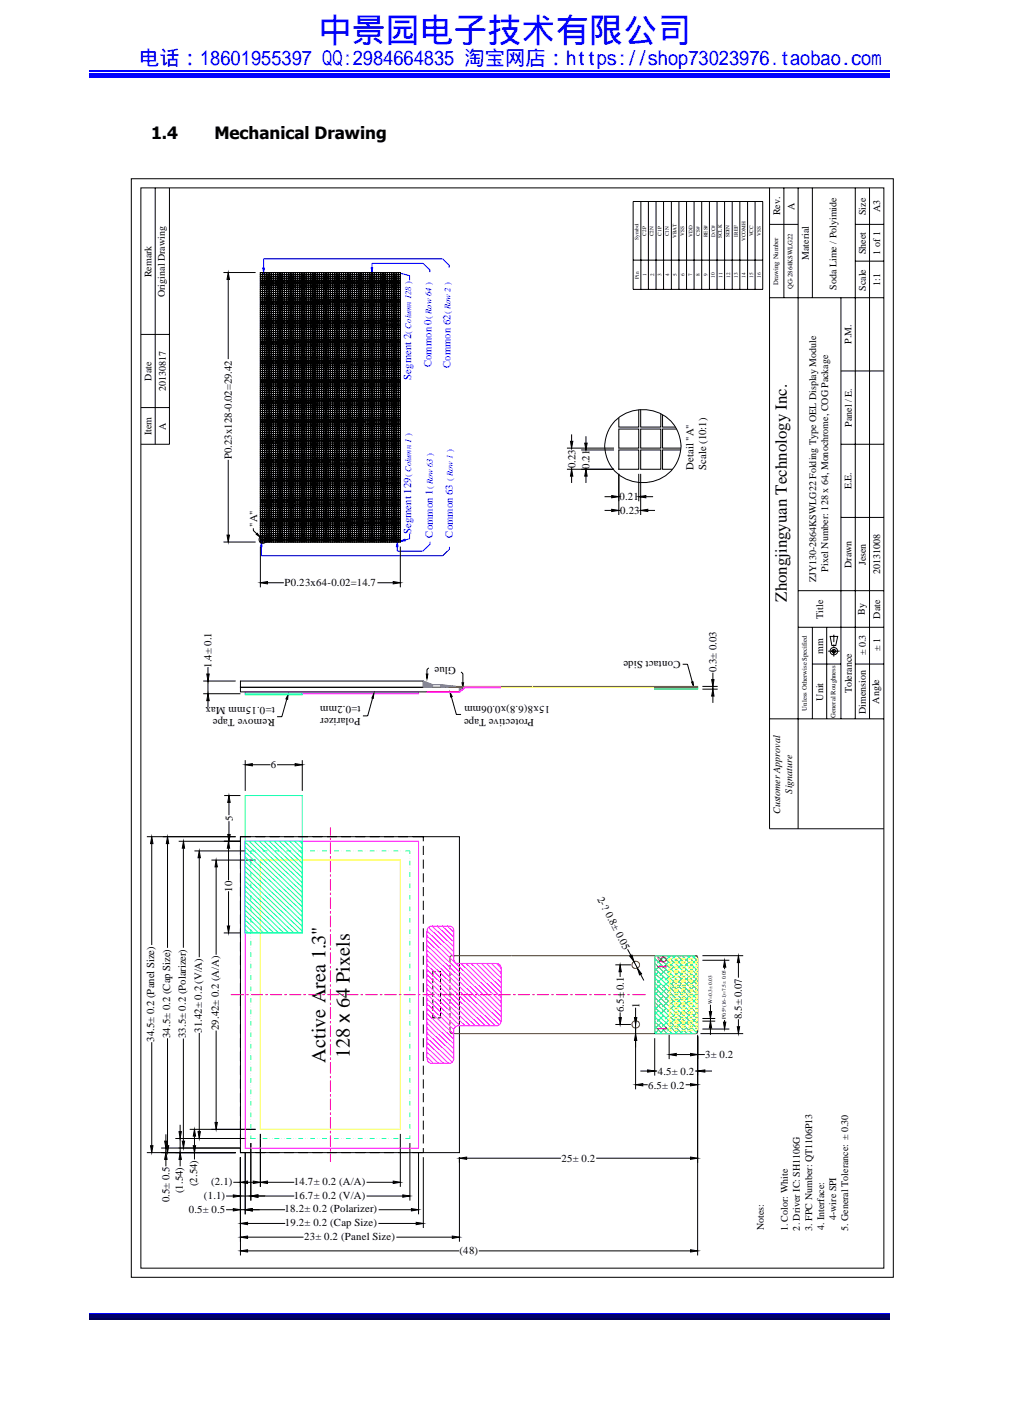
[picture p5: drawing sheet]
<svg xmlns="http://www.w3.org/2000/svg" width="210mm" height="297mm" viewBox="0 0 210 297" stroke-linecap="round" stroke-linejoin="round" font-family="sans-serif">
<defs><g id="words">
<text font-size="7.1" fill="#00f" x="66.2" y="8.7">中景园电子技术有限公司</text>
<text font-size="4.2" fill="#00f" x="29" y="13.6">电话：18601955397 QQ:2984664835 淘宝网店：https://shop73023976.taobao.com</text>
<g font-size="4.2">
<text x="67.7" y="221.4" transform="rotate(-90 67.7 221.4)">Active Area 1.3&quot;</text>
<text x="72.8" y="220.4" transform="rotate(-90 72.8 220.4)">128 x 64 Pixels</text>
</g>
<g font-size="3.5">
<text x="31.4" y="28.9">1.4</text>
<text x="44.6" y="28.9">Mechanical Drawing</text>
<text x="163.7" y="125.3" transform="rotate(-90 163.7 125.3)">Zhongjingyuan Technology Inc.</text>
</g>
<g font-size="2.8" fill="#f00">
<text x="138.7" y="202.1" transform="rotate(-90 138.7 202.1)">16</text>
<text x="138.7" y="215" transform="rotate(-90 138.7 215)">1</text>
</g>
<g font-size="2.2" fill="#00f">
<text x="89.8" y="76.5" transform="rotate(-90 89.8 76.5)">Common 0</text>
<text x="93.8" y="76.6" transform="rotate(-90 93.8 76.6)">Common 62</text>
<text x="85.6" y="79.1" transform="rotate(-90 85.6 79.1)">Segment 2</text>
<text x="85.6" y="111.2" transform="rotate(-90 85.6 111.2)">Segment 129</text>
<text x="90.1" y="112" transform="rotate(-90 90.1 112)">Common 1</text>
<text x="94.3" y="112" transform="rotate(-90 94.3 112)">Common 63</text>
</g>
<g font-size="2.2">
<text x="48.2" y="95.6" transform="rotate(-90 48.2 95.6)">P0.23x128-0.02=29.42</text>
<text x="119.7" y="97.5" transform="rotate(-90 119.7 97.5)">0.23</text>
<text x="122.7" y="97.6" transform="rotate(-90 122.7 97.6)">0.21</text>
<text x="144.3" y="97.8" transform="rotate(-90 144.3 97.8)">Detail &quot;A&quot;</text>
<text x="147" y="97.9" transform="rotate(-90 147 97.9)">Scale (10:1)</text>
<text x="128.9" y="104.2">0.21</text>
<text x="129.1" y="107.1">0.23</text>
<text x="53.5" y="109.7" transform="rotate(-90 53.5 109.7)">&quot;A&quot;</text>
<text x="59.2" y="122.1">P0.23x64-0.02=14.7</text>
<text x="141.6" y="137.6" transform="rotate(-180 141.6 137.6)">Contact Side</text>
<text x="44" y="139.1" transform="rotate(-90 44 139.1)">1.4± 0.1</text>
<text x="94.9" y="139" transform="rotate(-180 94.9 139)">Glue</text>
<text x="149.1" y="140" transform="rotate(-90 149.1 140)">0.3± 0.03</text>
<text x="57.2" y="149.9" transform="rotate(-180 57.2 149.9)">Remove Tape</text>
<text x="57.2" y="147.3" transform="rotate(-180 57.2 147.3)">t=0.15mm Max</text>
<text x="75" y="149.6" transform="rotate(-180 75 149.6)">Polarizer</text>
<text x="75" y="147.1" transform="rotate(-180 75 147.1)">t=0.2mm</text>
<text x="111.1" y="149.7" transform="rotate(-180 111.1 149.7)">Protective Tape</text>
<text x="114.5" y="147.1" transform="rotate(-180 114.5 147.1)">15x8(6.8)x0.06mm</text>
<text x="56.3" y="160.1">6</text>
<text x="48.4" y="171" transform="rotate(-90 48.4 171)">5</text>
<text x="48.3" y="185.8" transform="rotate(-90 48.3 185.8)">10</text>
<text x="124.3" y="187.2" transform="rotate(64 124.3 187.2)">2-? 0.8± 0.05</text>
<text x="42" y="215.1" transform="rotate(-90 42 215.1)">31.42± 0.2 (V/A)</text>
<text x="45.5" y="214.6" transform="rotate(-90 45.5 214.6)">29.42± 0.2 (A/A)</text>
<text x="129.8" y="210.8" transform="rotate(-90 129.8 210.8)">6.5± 0.1</text>
<text x="133.1" y="210" transform="rotate(-90 133.1 210)">1</text>
<text x="154.4" y="212.2" transform="rotate(-90 154.4 212.2)">8.5± 0.07</text>
<text x="32.1" y="217" transform="rotate(-90 32.1 217)">34.5± 0.2 (Panel Size)</text>
<text x="35.4" y="216.2" transform="rotate(-90 35.4 216.2)">34.5± 0.2 (Cap Size)</text>
<text x="38.7" y="216.2" transform="rotate(-90 38.7 216.2)">33.5± 0.2 (Polarizer)</text>
<text x="146.7" y="220.4">3± 0.2</text>
<text x="134.9" y="226.7">6.5± 0.2</text>
<text x="136.9" y="223.8">4.5± 0.2</text>
<text x="116.9" y="242">25± 0.2</text>
<text x="35.3" y="250.4" transform="rotate(-90 35.3 250.4)">0.5± 0.5</text>
<text x="38" y="248.5" transform="rotate(-90 38 248.5)">(1.54)</text>
<text x="41" y="247.1" transform="rotate(-90 41 247.1)">(2.54)</text>
<text x="42.4" y="249.7">(1.1)</text>
<text x="43.9" y="246.8">(2.1)</text>
<text x="61.2" y="246.8">14.7± 0.2 (A/A)</text>
<text x="61.2" y="249.7">16.7± 0.2 (V/A)</text>
<text x="39.3" y="252.7">0.5± 0.5</text>
<text x="59.2" y="252.5">18.2± 0.2 (Polarizer)</text>
<text x="59.3" y="255.4">19.2± 0.2 (Cap Size)</text>
<text x="63.3" y="258.3">23± 0.2 (Panel Size)</text>
<text x="95.7" y="261.1">(48)</text>
</g>
<g font-size="2.1">
<text x="162.3" y="44.9" transform="rotate(-90 162.3 44.9)">Rev.</text>
<text x="165.4" y="43.7" transform="rotate(-90 165.4 43.7)">A</text>
<text x="180.2" y="44.8" transform="rotate(-90 180.2 44.8)">Size</text>
<text x="183.2" y="44.2" transform="rotate(-90 183.2 44.2)">A3</text>
<text x="180.2" y="53" transform="rotate(-90 180.2 53)">Sheet</text>
<text x="183.2" y="53.1" transform="rotate(-90 183.2 53.1)">1 of 1</text>
<text x="31.5" y="57.8" transform="rotate(-90 31.5 57.8)">Remark</text>
<text x="168.3" y="54.2" transform="rotate(-90 168.3 54.2)">Material</text>
<text x="183.2" y="59.6" transform="rotate(-90 183.2 59.6)">1:1</text>
<text x="34.3" y="61.9" transform="rotate(-90 34.3 61.9)">Original Drawing</text>
<text x="174.1" y="60.4" transform="rotate(-90 174.1 60.4)">Soda Lime / Polyimide</text>
<text x="180.2" y="60.6" transform="rotate(-90 180.2 60.6)">Scale</text>
<text x="177.2" y="71.6" transform="rotate(-90 177.2 71.6)">P.M.</text>
<text x="31.5" y="79.3" transform="rotate(-90 31.5 79.3)">Date</text>
<text x="34.5" y="81.5" transform="rotate(-90 34.5 81.5)">20130817</text>
<text x="34.5" y="89.5" transform="rotate(-90 34.5 89.5)">A</text>
<text x="177.2" y="88.9" transform="rotate(-90 177.2 88.9)">Panel / E.</text>
<text x="31.5" y="90.7" transform="rotate(-90 31.5 90.7)">Item</text>
<text x="177.2" y="102" transform="rotate(-90 177.2 102)">E.E.</text>
<text x="172.3" y="119.1" transform="rotate(-90 172.3 119.1)">Pixel Number: 128 x 64, Monochrome, COG Package</text>
<text x="177.2" y="118.3" transform="rotate(-90 177.2 118.3)">Drawn</text>
<text x="180.2" y="117.8" transform="rotate(-90 180.2 117.8)">Jesen</text>
<text x="183.2" y="119.6" transform="rotate(-90 183.2 119.6)">20131008</text>
<text x="169.8" y="121.3" transform="rotate(-90 169.8 121.3)">ZJY130-2864KSWLG22 Folding Type OEL Display Module</text>
<text x="171.3" y="128.9" transform="rotate(-90 171.3 128.9)">Title</text>
<text x="180" y="128.1" transform="rotate(-90 180 128.1)">By</text>
<text x="183.2" y="128.8" transform="rotate(-90 183.2 128.8)">Date</text>
<text x="171.3" y="136.1" transform="rotate(-90 171.3 136.1)">mm</text>
<text x="180.2" y="136.4" transform="rotate(-90 180.2 136.4)">± 0.3</text>
<text x="183.2" y="135.6" transform="rotate(-90 183.2 135.6)">± 1</text>
<text x="171.3" y="145.9" transform="rotate(-90 171.3 145.9)">Unit</text>
<text x="177.2" y="144.4" transform="rotate(-90 177.2 144.4)">Tolerance</text>
<text x="180.2" y="148.7" transform="rotate(-90 180.2 148.7)">Dimension</text>
<text x="183" y="146.6" transform="rotate(-90 183 146.6)">Angle</text>
<text x="164.9" y="165.3" transform="rotate(-90 164.9 165.3)">Signature</text>
<text x="162.4" y="169.6" transform="rotate(-90 162.4 169.6)">Customer Approval</text>
<text x="159" y="256.2" transform="rotate(-90 159 256.2)">Notes:</text>
<text x="164" y="256.5" transform="rotate(-90 164 256.5)">1. Color: White</text>
<text x="166.5" y="256.4" transform="rotate(-90 166.5 256.4)">2. Driver IC: SH1106G</text>
<text x="169" y="256.4" transform="rotate(-90 169 256.4)">3. FPC Number: QT1106P13</text>
<text x="171.5" y="256.3" transform="rotate(-90 171.5 256.3)">4. Interface:</text>
<text x="174" y="254.2" transform="rotate(-90 174 254.2)">4-wire SPI</text>
<text x="176.5" y="256.4" transform="rotate(-90 176.5 256.4)">5. General Tolerance: ± 0.30</text>
</g>
<g font-size="1.8" fill="#00f">
<text x="93.8" y="65.4" transform="rotate(-90 93.8 65.4)">( Row 2 )</text>
<text x="85.6" y="69.5" transform="rotate(-90 85.6 69.5)">( Column 128 )</text>
<text x="89.8" y="66.4" transform="rotate(-90 89.8 66.4)">( Row 64 )</text>
<text x="85.6" y="99.4" transform="rotate(-90 85.6 99.4)">( Column 1 )</text>
<text x="90.1" y="101.9" transform="rotate(-90 90.1 101.9)">( Row 63 )</text>
<text x="94.3" y="100.2" transform="rotate(-90 94.3 100.2)">( Row 1 )</text>
</g>
<g font-size="1.4">
<text x="162" y="59.4" transform="rotate(-90 162 59.4)">Drawing Number</text>
<text x="165" y="60.3" transform="rotate(-90 165 60.3)">QG-2864KSWLG22</text>
<text x="167.9" y="148" transform="rotate(-90 167.9 148)">Unless Otherwise Specified</text>
<text x="173.9" y="149.5" transform="rotate(-90 173.9 149.5)">General Roughness</text>
</g>
<g font-size="1.1">
<text x="132.8" y="49.9" transform="rotate(-90 132.8 49.9)">Symbol</text>
<text x="134.5" y="49.1" transform="rotate(-90 134.5 49.1)">C2P</text>
<text x="136" y="49.2" transform="rotate(-90 136 49.2)">C2N</text>
<text x="137.6" y="49.1" transform="rotate(-90 137.6 49.1)">C1P</text>
<text x="139.2" y="49.2" transform="rotate(-90 139.2 49.2)">C1N</text>
<text x="140.8" y="49.6" transform="rotate(-90 140.8 49.6)">VBAT</text>
<text x="142.4" y="49.1" transform="rotate(-90 142.4 49.1)">VSS</text>
<text x="144.1" y="49.3" transform="rotate(-90 144.1 49.3)">VDD</text>
<text x="145.6" y="49.1" transform="rotate(-90 145.6 49.1)">CS#</text>
<text x="147.2" y="49.4" transform="rotate(-90 147.2 49.4)">RES#</text>
<text x="148.8" y="49.3" transform="rotate(-90 148.8 49.3)">D/C#</text>
<text x="150.2" y="49.6" transform="rotate(-90 150.2 49.6)">SCLK</text>
<text x="151.8" y="49.4" transform="rotate(-90 151.8 49.4)">SDIN</text>
<text x="153.6" y="49.3" transform="rotate(-90 153.6 49.3)">IREF</text>
<text x="155.1" y="50.2" transform="rotate(-90 155.1 50.2)">VCOMH</text>
<text x="156.7" y="49.3" transform="rotate(-90 156.7 49.3)">VCC</text>
<text x="158.3" y="49.1" transform="rotate(-90 158.3 49.1)">VSS</text>
<text x="133" y="58" transform="rotate(-90 133 58)">Pin</text>
<text x="134.5" y="57.6" transform="rotate(-90 134.5 57.6)">1</text>
<text x="136.1" y="57.6" transform="rotate(-90 136.1 57.6)">2</text>
<text x="137.7" y="57.5" transform="rotate(-90 137.7 57.5)">3</text>
<text x="139.3" y="57.6" transform="rotate(-90 139.3 57.6)">4</text>
<text x="140.9" y="57.6" transform="rotate(-90 140.9 57.6)">5</text>
<text x="142.4" y="57.6" transform="rotate(-90 142.4 57.6)">6</text>
<text x="144" y="57.6" transform="rotate(-90 144 57.6)">7</text>
<text x="145.6" y="57.6" transform="rotate(-90 145.6 57.6)">8</text>
<text x="147.2" y="57.6" transform="rotate(-90 147.2 57.6)">9</text>
<text x="148.8" y="57.9" transform="rotate(-90 148.8 57.9)">10</text>
<text x="150.4" y="57.8" transform="rotate(-90 150.4 57.8)">11</text>
<text x="152" y="57.9" transform="rotate(-90 152 57.9)">12</text>
<text x="153.6" y="57.8" transform="rotate(-90 153.6 57.8)">13</text>
<text x="155.1" y="57.9" transform="rotate(-90 155.1 57.9)">14</text>
<text x="156.7" y="57.8" transform="rotate(-90 156.7 57.8)">15</text>
<text x="158.3" y="57.9" transform="rotate(-90 158.3 57.9)">16</text>
<text x="148.2" y="209.1" transform="rotate(-90 148.2 209.1)">W=0.3± 0.03</text>
<text x="151" y="212.3" transform="rotate(-90 151 212.3)">P0.5*(16-1)=7.5± 0.05</text>
</g>
</g></defs>
<path d="M18.6 16.1h166.5" fill="none" stroke="#00f" stroke-width=".25"/>
<path d="M18.6 15.2h166.5v.5h-166.5z" fill="#00f"/>
<path d="M18.6 14.8h166.5M18.6 273.6h166.5" fill="none" stroke="#00f" stroke-width=".25"/>
<path d="M18.6 273.7h166.5v.8h-166.5z" fill="#00006b"/>
<path d="M18.6 274.7h166.5" fill="none" stroke="#005" stroke-width=".25"/>
<g fill="none" stroke="#000" stroke-width=".21">
<path d="M118 97.7h9.8M118 93.3h9.8M118.7 91.9h.5l-.2 1.4zM119 97.7l.2 1.5h-.5zM119 90.5v1.4M119 93.3v.2M119 97.6v.1M119 99.2v1.4M120.9 93.7h6.9M121.7 92.3h.5l-.3 1.4zM121.9 97.7l.3 1.5h-.5zM121.9 90.9v1.4"/>
<path d="M121.9 93.7v.1M121.9 97.7h.1M121.9 99.2v1.4M128.8 93.7h.1M128.8 97.7h.1M128.8 93.3h.1M128.8 98.7v8.6M132.9 97.7h.1M132.9 98.7v5.7M133.3 97.7h.1M133.3 98.7v8.6M125.8 103.5h1.5"/>
<path d="M125.8 106.3h1.5M127.3 103.2l1.5 .3-1.5 .2zM127.3 106.1l1.5 .2-1.5 .3zM128.8 103.5h.1M128.8 106.3h.1M132.9 103.5l1.5-.3v.5zM132.9 103.5h.1M133.2 106.3h.2M133.3 106.3l1.5-.2v.5zM134.4 103.5h1.5M134.8 106.3h1.5M145.2 143.6h.1"/>
<path d="M145.2 143h.1M146.2 143.6h3.2M146.2 143h3.2M148.1 141.6h.5l-.2 1.4zM148.4 143.6l.2 1.4h-.5zM148.4 140.1v1.5M148.4 143v.6M148.4 145v1.4"/>
</g>
<path d="M118.7 91.9h.5l-.2 1.4zM119 97.7l.2 1.5h-.5zM121.7 92.3h.5l-.3 1.4zM121.9 97.7l.3 1.5h-.5zM127.3 103.2l1.5 .3-1.5 .2zM127.3 106.1l1.5 .2-1.5 .3zM132.9 103.5l1.5-.3v.5zM133.3 106.3l1.5-.2v.5zM148.4 143.6l.2 1.4h-.5zM148.1 141.6h.5l-.2 1.4z" fill="#000"/>
<path d="M83.3 56.9l1.9 .5v1M88 54.9l1.5 1.3v.5M92.1 53.9l1.4 1.4v.4" fill="none" stroke="#00f" stroke-width=".21"/>
<path d="M77.3 55.8h.3l-.2 1z" fill="#00f"/>
<path d="M77.3 55.8h.3l-.2 1zM88 54.9h-10.6v.9" fill="none" stroke="#00f" stroke-width=".21"/>
<path d="M54.7 55.8h.3l-.1 1z" fill="#00f"/>
<path d="M54.7 55.8h.3l-.1 1zM92.1 53.9h-37.2v1.9" fill="none" stroke="#00f" stroke-width=".21"/>
<path d="M82.7 112.9l.1 1h-.3z" fill="#00f"/>
<path d="M82.7 112.9l.1 1h-.3zM82.7 113.9v.9h5.3" fill="none" stroke="#00f" stroke-width=".21"/>
<path d="M54.4 112.9l.1 1h-.2z" fill="#00f"/>
<path d="M54.4 112.9l.1 1h-.2zM54.4 113.9v1.9h37.7" fill="none" stroke="#00f" stroke-width=".21"/>
<path d="M83.3 112.8l.9-.5 .1 .4z" fill="#00f"/>
<path d="M83.3 112.8l.9-.5 .1 .4zM85.2 111.2v1l-.9 .3M89.5 112.9v.4l-1.5 1.5M93.5 113.9v.5l-1.4 1.4" fill="none" stroke="#00f" stroke-width=".21"/>
<g fill="#000">
<path d="M47.5 56.8l.3 1.4h-.6zM47.2 111.5h.6l-.3 1.4zM53.3 111.3l.2-.2 .6 .8zM54.2 121.4l1.5-.3v.5zM81.8 121.1l1.5 .3-1.5 .2zM43.3 144.5l.2 1.4h-.5zM43 140.4h.5l-.2 1.5zM51 159.3l1.5-.2v.4zM59.9 144.7v1l-.4-.1zM61.4 159.1l1.5 .2-1.5 .2zM77.8 144.5l-.1 1-.3-.1zM88.7 140.4h.3l-.1 1z"/>
<path d="M93.7 144.2l.4 .9-.3 .1zM96.1 142.2h.4l-.2 1zM143.9 142.1l.3-.1 .1 1zM31.6 174.3l.2 1.4h-.5zM34.9 174.3l.2 1.4h-.5zM38.2 175.2l.2 1.5h-.5zM41.5 177.2l.2 1.5h-.5zM47.6 175.2l.2 1.5h-.5zM47.4 173.8h.5l-.3 1.4zM47.6 165.7l.3 1.5h-.5zM45 179.2l.2 1.4h-.5zM47.3 192.9h.5l-.2 1.4z"/>
<path d="M131 199.1l.5-.2 .4 1.4zM128.8 212h.5l-.2 1.4zM129.1 201l.2 1.4h-.5zM132.3 215.3l.2 1.4h-.5zM132 212h.5l-.2 1.4zM132.7 201.7l.8 1.2-.4 .2zM139.3 219.7l1.4-.3v.5zM143.7 219.4l1.5 .3-1.5 .2zM147.8 212.7l.3 1.4h-.5zM147.6 210.7h.5l-.3 1.5zM150.6 212.9h.4l-.2 1.5zM150.8 200l.2 1.5h-.4z"/>
<path d="M153.4 213.9h.5l-.2 1.4zM153.7 199.1l.2 1.4h-.5zM31.3 238.7h.5l-.2 1.4zM34.3 237.7h.5l-.3 1.4zM34.6 238.7h.5l-.2 1.4zM37.3 235.7h.4l-.2 1.5zM37.9 237.7h.5l-.2 1.4zM40.5 235.2l.2 1.5h-.5zM40.2 238.7h.5l-.2 1.4zM41.2 235.7h.5l-.2 1.5zM44.7 233.8h.5l-.2 1.4zM132.3 226l1.5-.3v.5z"/>
<path d="M134.8 222.9l1.4 .2-1.4 .2zM143.7 225.7l1.5 .3-1.5 .2zM145.2 223.1l1.5-.2v.4zM34.5 240.1l.3 1.4h-.5zM37.5 240.1l.2 1.4h-.4zM48.6 248.9l1.4 .2-1.4 .3zM48.6 251.8l1.4 .2-1.4 .2zM50 254.8l1.5-.2v.5zM50 257.7l1.5-.2v.5zM50 246.3l1.5-.3v.5zM51 252l1.5-.2v.4zM52.7 246l1.5 .3-1.5 .2z"/>
<path d="M52.2 249.1l1.5-.2v.5zM54.2 246.3l1.5-.3v.5zM81.8 246l1.5 .3-1.5 .2zM83.8 248.9l1.5 .2-1.5 .3zM85.6 251.8l1.5 .2-1.5 .2zM86.6 254.6l1.5 .2-1.5 .3zM94.1 257.5l1.5 .2-1.5 .3zM95.6 241.3l1.5-.3v.5zM143.7 241l1.5 .3-1.5 .2zM50 260.6l1.5-.3v.5zM143.7 260.3l1.5 .3-1.5 .2z"/>
</g>
<g fill="none" stroke="#000" stroke-width=".21">
<path d="M27.3 37.2h158.6v228.9h-158.6zM29.3 39.1h154.6v225.1h-154.6zM32.3 39.1v53.4M35.3 39.1v53.4h-6M160.1 39.1v133.5h23.8M163.1 39.1v22.9M166.1 39.1v133.5M169.1 39.1v22.9M178 39.1v110.6M181 39.1v110.6M46.5 56.8h6.7M47.5 56.8l.3 1.4h-.6z"/>
<path d="M47.5 58.2v16.6M54.2 59.8h.4v.5h-.4zM54.2 59.4h.4v.4h-.4zM54.2 59h.4v.4h-.4zM54.2 58.5h.4v.4h-.4zM54.2 58.1h.4v.4h-.4zM54.2 57.7h.4v.4h-.4zM54.2 57.2h.4v.4h-.4zM54.2 56.8h.4v.4h-.4zM54.2 56.8h29.1v56.1h-29.1zM54.2 56.8h.1M54.7 59.8h.4v.5h-.4z"/>
<path d="M54.7 59.4h.4v.4h-.4zM54.7 59h.4v.4h-.4zM54.7 58.5h.4v.4h-.4zM54.7 58.1h.4v.4h-.4zM54.7 57.7h.4v.4h-.4zM54.7 57.2h.4v.4h-.4zM54.7 56.8h.4v.4h-.4zM55.1 59.8h.4v.5h-.4zM55.1 59.4h.4v.4h-.4zM55.1 59h.4v.4h-.4zM55.1 58.5h.4v.4h-.4zM55.1 58.1h.4v.4h-.4z"/>
<path d="M55.1 57.7h.4v.4h-.4zM55.1 57.2h.4v.4h-.4zM55.1 56.8h.4v.4h-.4zM55.5 59.8h.5v.5h-.5zM55.5 59.4h.5v.4h-.5zM55.5 59h.5v.4h-.5zM55.5 58.5h.5v.4h-.5zM55.5 58.1h.5v.4h-.5zM55.5 57.7h.5v.4h-.5zM55.5 57.2h.5v.4h-.5zM55.5 56.8h.5v.4h-.5zM56 59.8h.4v.5h-.4z"/>
<path d="M56 59.4h.4v.4h-.4zM56 59h.4v.4h-.4zM56 58.5h.4v.4h-.4zM56 58.1h.4v.4h-.4zM56 57.7h.4v.4h-.4zM56 57.2h.4v.4h-.4zM56 56.8h.4v.4h-.4zM56.5 59.8h.4v.5h-.4zM56.5 59.4h.4v.4h-.4zM56.5 59h.4v.4h-.4zM56.5 58.5h.4v.4h-.4zM56.5 58.1h.4v.4h-.4z"/>
<path d="M56.5 57.7h.4v.4h-.4zM56.5 57.2h.4v.4h-.4zM56.5 56.8h.4v.4h-.4zM56.9 59.8h.4v.5h-.4zM56.9 59.4h.4v.4h-.4zM56.9 59h.4v.4h-.4zM56.9 58.5h.4v.4h-.4zM56.9 58.1h.4v.4h-.4zM56.9 57.7h.4v.4h-.4zM56.9 57.2h.4v.4h-.4zM56.9 56.8h.4v.4h-.4zM57.4 59.8h.4v.5h-.4z"/>
<path d="M57.4 59.4h.4v.4h-.4zM57.4 59h.4v.4h-.4zM57.4 58.5h.4v.4h-.4zM57.4 58.1h.4v.4h-.4zM57.4 57.7h.4v.4h-.4zM57.4 57.2h.4v.4h-.4zM57.4 56.8h.4v.4h-.4zM57.8 59.8h.5v.5h-.5zM57.8 59.4h.5v.4h-.5zM57.8 59h.5v.4h-.5zM57.8 58.5h.5v.4h-.5zM57.8 58.1h.5v.4h-.5z"/>
<path d="M57.8 57.7h.5v.4h-.5zM57.8 57.2h.5v.4h-.5zM57.8 56.8h.5v.4h-.5zM58.3 59.8h.4v.5h-.4zM58.3 59.4h.4v.4h-.4zM58.3 59h.4v.4h-.4zM58.3 58.5h.4v.4h-.4zM58.3 58.1h.4v.4h-.4zM58.3 57.7h.4v.4h-.4zM58.3 57.2h.4v.4h-.4zM58.3 56.8h.4v.4h-.4zM58.7 59.8h.5v.5h-.5z"/>
<path d="M58.7 59.4h.5v.4h-.5zM58.7 59h.5v.4h-.5zM58.7 58.5h.5v.4h-.5zM58.7 58.1h.5v.4h-.5zM58.7 57.7h.5v.4h-.5zM58.7 57.2h.5v.4h-.5zM58.7 56.8h.5v.4h-.5zM59.2 59.8h.4v.5h-.4zM59.2 59.4h.4v.4h-.4zM59.2 59h.4v.4h-.4zM59.2 58.5h.4v.4h-.4zM59.2 58.1h.4v.4h-.4z"/>
<path d="M59.2 57.7h.4v.4h-.4zM59.2 57.2h.4v.4h-.4zM59.2 56.8h.4v.4h-.4zM59.7 59.8h.4v.5h-.4zM59.7 59.4h.4v.4h-.4zM59.7 59h.4v.4h-.4zM59.7 58.5h.4v.4h-.4zM59.7 58.1h.4v.4h-.4zM59.7 57.7h.4v.4h-.4zM59.7 57.2h.4v.4h-.4zM59.7 56.8h.4v.4h-.4zM60.1 59.8h.4v.5h-.4z"/>
<path d="M60.1 59.4h.4v.4h-.4zM60.1 59h.4v.4h-.4zM60.1 58.5h.4v.4h-.4zM60.1 58.1h.4v.4h-.4zM60.1 57.7h.4v.4h-.4zM60.1 57.2h.4v.4h-.4zM60.1 56.8h.4v.4h-.4zM60.6 59.8h.4v.5h-.4zM60.6 59.4h.4v.4h-.4zM60.6 59h.4v.4h-.4zM60.6 58.5h.4v.4h-.4zM60.6 58.1h.4v.4h-.4z"/>
<path d="M60.6 57.7h.4v.4h-.4zM60.6 57.2h.4v.4h-.4zM60.6 56.8h.4v.4h-.4zM61 59.8h.4v.5h-.4zM61 59.4h.4v.4h-.4zM61 59h.4v.4h-.4zM61 58.5h.4v.4h-.4zM61 58.1h.4v.4h-.4zM61 57.7h.4v.4h-.4zM61 57.2h.4v.4h-.4zM61 56.8h.4v.4h-.4zM61.5 59.8h.4v.5h-.4z"/>
<path d="M61.5 59.4h.4v.4h-.4zM61.5 59h.4v.4h-.4zM61.5 58.5h.4v.4h-.4zM61.5 58.1h.4v.4h-.4zM61.5 57.7h.4v.4h-.4zM61.5 57.2h.4v.4h-.4zM61.5 56.8h.4v.4h-.4zM61.9 59.8h.5v.5h-.5zM61.9 59.4h.5v.4h-.5zM61.9 59h.5v.4h-.5zM61.9 58.5h.5v.4h-.5zM61.9 58.1h.5v.4h-.5z"/>
<path d="M61.9 57.7h.5v.4h-.5zM61.9 57.2h.5v.4h-.5zM61.9 56.8h.5v.4h-.5zM62.4 59.8h.4v.5h-.4zM62.4 59.4h.4v.4h-.4zM62.4 59h.4v.4h-.4zM62.4 58.5h.4v.4h-.4zM62.4 58.1h.4v.4h-.4zM62.4 57.7h.4v.4h-.4zM62.4 57.2h.4v.4h-.4zM62.4 56.8h.4v.4h-.4zM62.8 59.8h.5v.5h-.5z"/>
<path d="M62.8 59.4h.5v.4h-.5zM62.8 59h.5v.4h-.5zM62.8 58.5h.5v.4h-.5zM62.8 58.1h.5v.4h-.5zM62.8 57.7h.5v.4h-.5zM62.8 57.2h.5v.4h-.5zM62.8 56.8h.5v.4h-.5zM63.3 59.8h.4v.5h-.4zM63.3 59.4h.4v.4h-.4zM63.3 59h.4v.4h-.4zM63.3 58.5h.4v.4h-.4zM63.3 58.1h.4v.4h-.4z"/>
<path d="M63.3 57.7h.4v.4h-.4zM63.3 57.2h.4v.4h-.4zM63.3 56.8h.4v.4h-.4zM63.8 59.8h.4v.5h-.4zM63.8 59.4h.4v.4h-.4zM63.8 59h.4v.4h-.4zM63.8 58.5h.4v.4h-.4zM63.8 58.1h.4v.4h-.4zM63.8 57.7h.4v.4h-.4zM63.8 57.2h.4v.4h-.4zM63.8 56.8h.4v.4h-.4zM64.2 59.8h.4v.5h-.4z"/>
<path d="M64.2 59.4h.4v.4h-.4zM64.2 59h.4v.4h-.4zM64.2 58.5h.4v.4h-.4zM64.2 58.1h.4v.4h-.4zM64.2 57.7h.4v.4h-.4zM64.2 57.2h.4v.4h-.4zM64.2 56.8h.4v.4h-.4zM64.7 59.8h.4v.5h-.4zM64.7 59.4h.4v.4h-.4zM64.7 59h.4v.4h-.4zM64.7 58.5h.4v.4h-.4zM64.7 58.1h.4v.4h-.4z"/>
<path d="M64.7 57.7h.4v.4h-.4zM64.7 57.2h.4v.4h-.4zM64.7 56.8h.4v.4h-.4zM65.2 59.8h.4v.5h-.4zM65.2 59.4h.4v.4h-.4zM65.2 59h.4v.4h-.4zM65.2 58.5h.4v.4h-.4zM65.2 58.1h.4v.4h-.4zM65.2 57.7h.4v.4h-.4zM65.2 57.2h.4v.4h-.4zM65.2 56.8h.4v.4h-.4zM65.6 59.8h.4v.5h-.4z"/>
<path d="M65.6 59.4h.4v.4h-.4zM65.6 59h.4v.4h-.4zM65.6 58.5h.4v.4h-.4zM65.6 58.1h.4v.4h-.4zM65.6 57.7h.4v.4h-.4zM65.6 57.2h.4v.4h-.4zM65.6 56.8h.4v.4h-.4zM66 59.8h.4v.5h-.4zM66 59.4h.4v.4h-.4zM66 59h.4v.4h-.4zM66 58.5h.4v.4h-.4zM66 58.1h.4v.4h-.4z"/>
<path d="M66 57.7h.4v.4h-.4zM66 57.2h.4v.4h-.4zM66 56.8h.4v.4h-.4zM66.5 59.8h.4v.5h-.4zM66.5 59.4h.4v.4h-.4zM66.5 59h.4v.4h-.4zM66.5 58.5h.4v.4h-.4zM66.5 58.1h.4v.4h-.4zM66.5 57.7h.4v.4h-.4zM66.5 57.2h.4v.4h-.4zM66.5 56.8h.4v.4h-.4zM67 59.8h.4v.5h-.4z"/>
<path d="M67 59.4h.4v.4h-.4zM67 59h.4v.4h-.4zM67 58.5h.4v.4h-.4zM67 58.1h.4v.4h-.4zM67 57.7h.4v.4h-.4zM67 57.2h.4v.4h-.4zM67 56.8h.4v.4h-.4zM67.4 59.8h.4v.5h-.4zM67.4 59.4h.4v.4h-.4zM67.4 59h.4v.4h-.4zM67.4 58.5h.4v.4h-.4zM67.4 58.1h.4v.4h-.4z"/>
<path d="M67.4 57.7h.4v.4h-.4zM67.4 57.2h.4v.4h-.4zM67.4 56.8h.4v.4h-.4zM67.9 59.8h.4v.5h-.4zM67.9 59.4h.4v.4h-.4zM67.9 59h.4v.4h-.4zM67.9 58.5h.4v.4h-.4zM67.9 58.1h.4v.4h-.4zM67.9 57.7h.4v.4h-.4zM67.9 57.2h.4v.4h-.4zM67.9 56.8h.4v.4h-.4zM68.3 59.8h.4v.5h-.4z"/>
<path d="M68.3 59.4h.4v.4h-.4zM68.3 59h.4v.4h-.4zM68.3 58.5h.4v.4h-.4zM68.3 58.1h.4v.4h-.4zM68.3 57.7h.4v.4h-.4zM68.3 57.2h.4v.4h-.4zM68.3 56.8h.4v.4h-.4zM68.8 59.8h.4v.5h-.4zM68.8 59.4h.4v.4h-.4zM68.8 59h.4v.4h-.4zM68.8 58.5h.4v.4h-.4zM68.8 58.1h.4v.4h-.4z"/>
<path d="M68.8 57.7h.4v.4h-.4zM68.8 57.2h.4v.4h-.4zM68.8 56.8h.4v.4h-.4zM69.2 59.8h.4v.5h-.4zM69.2 59.4h.4v.4h-.4zM69.2 59h.4v.4h-.4zM69.2 58.5h.4v.4h-.4zM69.2 58.1h.4v.4h-.4zM69.2 57.7h.4v.4h-.4zM69.2 57.2h.4v.4h-.4zM69.2 56.8h.4v.4h-.4zM69.7 59.8h.4v.5h-.4z"/>
<path d="M69.7 59.4h.4v.4h-.4zM69.7 59h.4v.4h-.4zM69.7 58.5h.4v.4h-.4zM69.7 58.1h.4v.4h-.4zM69.7 57.7h.4v.4h-.4zM69.7 57.2h.4v.4h-.4zM69.7 56.8h.4v.4h-.4zM70.1 59.8h.5v.5h-.5zM70.1 59.4h.5v.4h-.5zM70.1 59h.5v.4h-.5zM70.1 58.5h.5v.4h-.5zM70.1 58.1h.5v.4h-.5z"/>
<path d="M70.1 57.7h.5v.4h-.5zM70.1 57.2h.5v.4h-.5zM70.1 56.8h.5v.4h-.5zM70.6 59.8h.4v.5h-.4zM70.6 59.4h.4v.4h-.4zM70.6 59h.4v.4h-.4zM70.6 58.5h.4v.4h-.4zM70.6 58.1h.4v.4h-.4zM70.6 57.7h.4v.4h-.4zM70.6 57.2h.4v.4h-.4zM70.6 56.8h.4v.4h-.4zM71.1 59.8h.4v.5h-.4z"/>
<path d="M71.1 59.4h.4v.4h-.4zM71.1 59h.4v.4h-.4zM71.1 58.5h.4v.4h-.4zM71.1 58.1h.4v.4h-.4zM71.1 57.7h.4v.4h-.4zM71.1 57.2h.4v.4h-.4zM71.1 56.8h.4v.4h-.4zM71.5 59.8h.4v.5h-.4zM71.5 59.4h.4v.4h-.4zM71.5 59h.4v.4h-.4zM71.5 58.5h.4v.4h-.4zM71.5 58.1h.4v.4h-.4z"/>
<path d="M71.5 57.7h.4v.4h-.4zM71.5 57.2h.4v.4h-.4zM71.5 56.8h.4v.4h-.4zM72 59.8h.4v.5h-.4zM72 59.4h.4v.4h-.4zM72 59h.4v.4h-.4zM72 58.5h.4v.4h-.4zM72 58.1h.4v.4h-.4zM72 57.7h.4v.4h-.4zM72 57.2h.4v.4h-.4zM72 56.8h.4v.4h-.4zM72.4 59.8h.5v.5h-.5z"/>
<path d="M72.4 59.4h.5v.4h-.5zM72.4 59h.5v.4h-.5zM72.4 58.5h.5v.4h-.5zM72.4 58.1h.5v.4h-.5zM72.4 57.7h.5v.4h-.5zM72.4 57.2h.5v.4h-.5zM72.4 56.8h.5v.4h-.5zM72.9 59.8h.4v.5h-.4zM72.9 59.4h.4v.4h-.4zM72.9 59h.4v.4h-.4zM72.9 58.5h.4v.4h-.4zM72.9 58.1h.4v.4h-.4z"/>
<path d="M72.9 57.7h.4v.4h-.4zM72.9 57.2h.4v.4h-.4zM72.9 56.8h.4v.4h-.4zM73.3 59.8h.4v.5h-.4zM73.3 59.4h.4v.4h-.4zM73.3 59h.4v.4h-.4zM73.3 58.5h.4v.4h-.4zM73.3 58.1h.4v.4h-.4zM73.3 57.7h.4v.4h-.4zM73.3 57.2h.4v.4h-.4zM73.3 56.8h.4v.4h-.4zM73.8 59.8h.4v.5h-.4z"/>
<path d="M73.8 59.4h.4v.4h-.4zM73.8 59h.4v.4h-.4zM73.8 58.5h.4v.4h-.4zM73.8 58.1h.4v.4h-.4zM73.8 57.7h.4v.4h-.4zM73.8 57.2h.4v.4h-.4zM73.8 56.8h.4v.4h-.4zM74.3 59.8h.4v.5h-.4zM74.3 59.4h.4v.4h-.4zM74.3 59h.4v.4h-.4zM74.3 58.5h.4v.4h-.4zM74.3 58.1h.4v.4h-.4z"/>
<path d="M74.3 57.7h.4v.4h-.4zM74.3 57.2h.4v.4h-.4zM74.3 56.8h.4v.4h-.4zM74.7 59.8h.4v.5h-.4zM74.7 59.4h.4v.4h-.4zM74.7 59h.4v.4h-.4zM74.7 58.5h.4v.4h-.4zM74.7 58.1h.4v.4h-.4zM74.7 57.7h.4v.4h-.4zM74.7 57.2h.4v.4h-.4zM74.7 56.8h.4v.4h-.4zM75.1 59.8h.5v.5h-.5z"/>
<path d="M75.1 59.4h.5v.4h-.5zM75.1 59h.5v.4h-.5zM75.1 58.5h.5v.4h-.5zM75.1 58.1h.5v.4h-.5zM75.1 57.7h.5v.4h-.5zM75.1 57.2h.5v.4h-.5zM75.1 56.8h.5v.4h-.5zM75.6 59.8h.5v.5h-.5zM75.6 59.4h.5v.4h-.5zM75.6 59h.5v.4h-.5zM75.6 58.5h.5v.4h-.5zM75.6 58.1h.5v.4h-.5z"/>
<path d="M75.6 57.7h.5v.4h-.5zM75.6 57.2h.5v.4h-.5zM75.6 56.8h.5v.4h-.5zM76.1 59.8h.4v.5h-.4zM76.1 59.4h.4v.4h-.4zM76.1 59h.4v.4h-.4zM76.1 58.5h.4v.4h-.4zM76.1 58.1h.4v.4h-.4zM76.1 57.7h.4v.4h-.4zM76.1 57.2h.4v.4h-.4zM76.1 56.8h.4v.4h-.4zM76.5 59.8h.4v.5h-.4z"/>
<path d="M76.5 59.4h.4v.4h-.4zM76.5 59h.4v.4h-.4zM76.5 58.5h.4v.4h-.4zM76.5 58.1h.4v.4h-.4zM76.5 57.7h.4v.4h-.4zM76.5 57.2h.4v.4h-.4zM76.5 56.8h.4v.4h-.4zM77 59.8h.4v.5h-.4zM77 59.4h.4v.4h-.4zM77 59h.4v.4h-.4zM77 58.5h.4v.4h-.4zM77 58.1h.4v.4h-.4z"/>
<path d="M77 57.7h.4v.4h-.4zM77 57.2h.4v.4h-.4zM77 56.8h.4v.4h-.4zM77.4 59.8h.5v.5h-.5zM77.4 59.4h.5v.4h-.5zM77.4 59h.5v.4h-.5zM77.4 58.5h.5v.4h-.5zM77.4 58.1h.5v.4h-.5zM77.4 57.7h.5v.4h-.5zM77.4 57.2h.5v.4h-.5zM77.4 56.8h.5v.4h-.5zM77.9 59.8h.4v.5h-.4z"/>
<path d="M77.9 59.4h.4v.4h-.4zM77.9 59h.4v.4h-.4zM77.9 58.5h.4v.4h-.4zM77.9 58.1h.4v.4h-.4zM77.9 57.7h.4v.4h-.4zM77.9 57.2h.4v.4h-.4zM77.9 56.8h.4v.4h-.4zM78.4 59.8h.4v.5h-.4zM78.4 59.4h.4v.4h-.4zM78.4 59h.4v.4h-.4zM78.4 58.5h.4v.4h-.4zM78.4 58.1h.4v.4h-.4z"/>
<path d="M78.4 57.7h.4v.4h-.4zM78.4 57.2h.4v.4h-.4zM78.4 56.8h.4v.4h-.4zM78.8 59.8h.4v.5h-.4zM78.8 59.4h.4v.4h-.4zM78.8 59h.4v.4h-.4zM78.8 58.5h.4v.4h-.4zM78.8 58.1h.4v.4h-.4zM78.8 57.7h.4v.4h-.4zM78.8 57.2h.4v.4h-.4zM78.8 56.8h.4v.4h-.4zM79.3 59.8h.4v.5h-.4z"/>
<path d="M79.3 59.4h.4v.4h-.4zM79.3 59h.4v.4h-.4zM79.3 58.5h.4v.4h-.4zM79.3 58.1h.4v.4h-.4zM79.3 57.7h.4v.4h-.4zM79.3 57.2h.4v.4h-.4zM79.3 56.8h.4v.4h-.4zM79.7 59.8h.4v.5h-.4zM79.7 59.4h.4v.4h-.4zM79.7 59h.4v.4h-.4zM79.7 58.5h.4v.4h-.4zM79.7 58.1h.4v.4h-.4z"/>
<path d="M79.7 57.7h.4v.4h-.4zM79.7 57.2h.4v.4h-.4zM79.7 56.8h.4v.4h-.4zM80.2 59.8h.4v.5h-.4zM80.2 59.4h.4v.4h-.4zM80.2 59h.4v.4h-.4zM80.2 58.5h.4v.4h-.4zM80.2 58.1h.4v.4h-.4zM80.2 57.7h.4v.4h-.4zM80.2 57.2h.4v.4h-.4zM80.2 56.8h.4v.4h-.4zM80.6 59.8h.5v.5h-.5z"/>
<path d="M80.6 59.4h.5v.4h-.5zM80.6 59h.5v.4h-.5zM80.6 58.5h.5v.4h-.5zM80.6 58.1h.5v.4h-.5zM80.6 57.7h.5v.4h-.5zM80.6 57.2h.5v.4h-.5zM80.6 56.8h.5v.4h-.5zM81.1 59.8h.4v.5h-.4zM81.1 59.4h.4v.4h-.4zM81.1 59h.4v.4h-.4zM81.1 58.5h.4v.4h-.4zM81.1 58.1h.4v.4h-.4z"/>
<path d="M81.1 57.7h.4v.4h-.4zM81.1 57.2h.4v.4h-.4zM81.1 56.8h.4v.4h-.4zM81.6 59.8h.4v.5h-.4zM81.6 59.4h.4v.4h-.4zM81.6 59h.4v.4h-.4zM81.6 58.5h.4v.4h-.4zM81.6 58.1h.4v.4h-.4zM81.6 57.7h.4v.4h-.4zM81.6 57.2h.4v.4h-.4zM81.6 56.8h.4v.4h-.4zM82 59.8h.4v.5h-.4z"/>
<path d="M82 59.4h.4v.4h-.4zM82 59h.4v.4h-.4zM82 58.5h.4v.4h-.4zM82 58.1h.4v.4h-.4zM82 57.7h.4v.4h-.4zM82 57.2h.4v.4h-.4zM82 56.8h.4v.4h-.4zM82.5 59.8h.4v.5h-.4zM82.5 59.4h.4v.4h-.4zM82.5 59h.4v.4h-.4zM82.5 58.5h.4v.4h-.4zM82.5 58.1h.4v.4h-.4z"/>
<path d="M82.5 57.7h.4v.4h-.4zM82.5 57.2h.4v.4h-.4zM82.5 56.8h.4v.4h-.4zM82.9 59.8h.4v.5h-.4zM82.9 59.4h.4v.4h-.4zM82.9 59h.4v.4h-.4zM82.9 58.5h.4v.4h-.4zM82.9 58.1h.4v.4h-.4zM82.9 57.7h.4v.4h-.4zM82.9 57.2h.4v.4h-.4zM82.9 56.8h.4v.4h-.4zM131.8 42h26.9v18.3h-26.9z"/>
<path d="M131.8 54.2h26.9M133.4 42v18.3M134.9 42v18.3M136.5 42v18.3M138.1 42v18.3M139.7 42v18.3M141.3 42v18.3M142.9 42v18.3M144.4 42v18.3M146 42v18.3M147.6 42v18.3M149.2 42v18.3"/>
<path d="M150.8 42v18.3M152.4 42v18.3M154 42v18.3M155.6 42v18.3M157.1 42v18.3M160.1 46.7h6M178 54.4h5.9M178 46.7h5.9M29.3 69.7h6M54.2 79.6h.4v.4h-.4zM54.2 79.2h.4v.3h-.4zM54.2 78.7h.4v.4h-.4z"/>
<path d="M54.2 78.3h.4v.4h-.4zM54.2 77.9h.4v.3h-.4zM54.2 77.4h.4v.4h-.4zM54.2 77h.4v.4h-.4zM54.2 76.5h.4v.4h-.4zM54.2 76.1h.4v.4h-.4zM54.2 75.6h.4v.4h-.4zM54.2 75.2h.4v.4h-.4zM54.2 74.8h.4v.4h-.4zM54.2 74.3h.4v.4h-.4zM54.2 73.9h.4v.4h-.4zM54.2 73.4h.4v.5h-.4z"/>
<path d="M54.2 73h.4v.4h-.4zM54.2 72.6h.4v.4h-.4zM54.2 72.1h.4v.4h-.4zM54.2 71.7h.4v.4h-.4zM54.2 71.3h.4v.3h-.4zM54.2 70.8h.4v.4h-.4zM54.2 70.4h.4v.4h-.4zM54.2 69.9h.4v.4h-.4zM54.2 69.5h.4v.4h-.4zM54.2 69.1h.4v.3h-.4zM54.2 68.6h.4v.4h-.4zM54.2 68.2h.4v.4h-.4z"/>
<path d="M54.2 67.8h.4v.3h-.4zM54.2 67.3h.4v.4h-.4zM54.2 66.9h.4v.4h-.4zM54.2 66.4h.4v.4h-.4zM54.2 66h.4v.4h-.4zM54.2 65.6h.4v.3h-.4zM54.2 65.1h.4v.4h-.4zM54.2 64.7h.4v.4h-.4zM54.2 64.2h.4v.4h-.4zM54.2 63.8h.4v.4h-.4zM54.2 63.4h.4v.4h-.4zM54.2 62.9h.4v.4h-.4z"/>
<path d="M54.2 62.5h.4v.4h-.4zM54.2 62h.4v.5h-.4zM54.2 61.6h.4v.4h-.4zM54.2 61.2h.4v.4h-.4zM54.2 60.7h.4v.4h-.4zM54.2 60.3h.4v.4h-.4zM54.7 79.6h.4v.4h-.4zM54.7 79.2h.4v.3h-.4zM54.7 78.7h.4v.4h-.4zM54.7 78.3h.4v.4h-.4zM54.7 77.9h.4v.3h-.4zM54.7 77.4h.4v.4h-.4z"/>
<path d="M54.7 77h.4v.4h-.4zM54.7 76.5h.4v.4h-.4zM54.7 76.1h.4v.4h-.4zM54.7 75.6h.4v.4h-.4zM54.7 75.2h.4v.4h-.4zM54.7 74.8h.4v.4h-.4zM54.7 74.3h.4v.4h-.4zM54.7 73.9h.4v.4h-.4zM54.7 73.4h.4v.5h-.4zM54.7 73h.4v.4h-.4zM54.7 72.6h.4v.4h-.4zM54.7 72.1h.4v.4h-.4z"/>
<path d="M54.7 71.7h.4v.4h-.4zM54.7 71.3h.4v.3h-.4zM54.7 70.8h.4v.4h-.4zM54.7 70.4h.4v.4h-.4zM54.7 69.9h.4v.4h-.4zM54.7 69.5h.4v.4h-.4zM54.7 69.1h.4v.3h-.4zM54.7 68.6h.4v.4h-.4zM54.7 68.2h.4v.4h-.4zM54.7 67.8h.4v.3h-.4zM54.7 67.3h.4v.4h-.4zM54.7 66.9h.4v.4h-.4z"/>
<path d="M54.7 66.4h.4v.4h-.4zM54.7 66h.4v.4h-.4zM54.7 65.6h.4v.3h-.4zM54.7 65.1h.4v.4h-.4zM54.7 64.7h.4v.4h-.4zM54.7 64.2h.4v.4h-.4zM54.7 63.8h.4v.4h-.4zM54.7 63.4h.4v.4h-.4zM54.7 62.9h.4v.4h-.4zM54.7 62.5h.4v.4h-.4zM54.7 62h.4v.5h-.4zM54.7 61.6h.4v.4h-.4z"/>
<path d="M54.7 61.2h.4v.4h-.4zM54.7 60.7h.4v.4h-.4zM54.7 60.3h.4v.4h-.4zM55.1 79.6h.4v.4h-.4zM55.1 79.2h.4v.3h-.4zM55.1 78.7h.4v.4h-.4zM55.1 78.3h.4v.4h-.4zM55.1 77.9h.4v.3h-.4zM55.1 77.4h.4v.4h-.4zM55.1 77h.4v.4h-.4zM55.1 76.5h.4v.4h-.4zM55.1 76.1h.4v.4h-.4z"/>
<path d="M55.1 75.6h.4v.4h-.4zM55.1 75.2h.4v.4h-.4zM55.1 74.8h.4v.4h-.4zM55.1 74.3h.4v.4h-.4zM55.1 73.9h.4v.4h-.4zM55.1 73.4h.4v.5h-.4zM55.1 73h.4v.4h-.4zM55.1 72.6h.4v.4h-.4zM55.1 72.1h.4v.4h-.4zM55.1 71.7h.4v.4h-.4zM55.1 71.3h.4v.3h-.4zM55.1 70.8h.4v.4h-.4z"/>
<path d="M55.1 70.4h.4v.4h-.4zM55.1 69.9h.4v.4h-.4zM55.1 69.5h.4v.4h-.4zM55.1 69.1h.4v.3h-.4zM55.1 68.6h.4v.4h-.4zM55.1 68.2h.4v.4h-.4zM55.1 67.8h.4v.3h-.4zM55.1 67.3h.4v.4h-.4zM55.1 66.9h.4v.4h-.4zM55.1 66.4h.4v.4h-.4zM55.1 66h.4v.4h-.4zM55.1 65.6h.4v.3h-.4z"/>
<path d="M55.1 65.1h.4v.4h-.4zM55.1 64.7h.4v.4h-.4zM55.1 64.2h.4v.4h-.4zM55.1 63.8h.4v.4h-.4zM55.1 63.4h.4v.4h-.4zM55.1 62.9h.4v.4h-.4zM55.1 62.5h.4v.4h-.4zM55.1 62h.4v.5h-.4zM55.1 61.6h.4v.4h-.4zM55.1 61.2h.4v.4h-.4zM55.1 60.7h.4v.4h-.4zM55.1 60.3h.4v.4h-.4z"/>
<path d="M55.5 79.6h.5v.4h-.5zM55.5 79.2h.5v.3h-.5zM55.5 78.7h.5v.4h-.5zM55.5 78.3h.5v.4h-.5zM55.5 77.9h.5v.3h-.5zM55.5 77.4h.5v.4h-.5zM55.5 77h.5v.4h-.5zM55.5 76.5h.5v.4h-.5zM55.5 76.1h.5v.4h-.5zM55.5 75.6h.5v.4h-.5zM55.5 75.2h.5v.4h-.5zM55.5 74.8h.5v.4h-.5z"/>
<path d="M55.5 74.3h.5v.4h-.5zM55.5 73.9h.5v.4h-.5zM55.5 73.4h.5v.5h-.5zM55.5 73h.5v.4h-.5zM55.5 72.6h.5v.4h-.5zM55.5 72.1h.5v.4h-.5zM55.5 71.7h.5v.4h-.5zM55.5 71.3h.5v.3h-.5zM55.5 70.8h.5v.4h-.5zM55.5 70.4h.5v.4h-.5zM55.5 69.9h.5v.4h-.5zM55.5 69.5h.5v.4h-.5z"/>
<path d="M55.5 69.1h.5v.3h-.5zM55.5 68.6h.5v.4h-.5zM55.5 68.2h.5v.4h-.5zM55.5 67.8h.5v.3h-.5zM55.5 67.3h.5v.4h-.5zM55.5 66.9h.5v.4h-.5zM55.5 66.4h.5v.4h-.5zM55.5 66h.5v.4h-.5zM55.5 65.6h.5v.3h-.5zM55.5 65.1h.5v.4h-.5zM55.5 64.7h.5v.4h-.5zM55.5 64.2h.5v.4h-.5z"/>
<path d="M55.5 63.8h.5v.4h-.5zM55.5 63.4h.5v.4h-.5zM55.5 62.9h.5v.4h-.5zM55.5 62.5h.5v.4h-.5zM55.5 62h.5v.5h-.5zM55.5 61.6h.5v.4h-.5zM55.5 61.2h.5v.4h-.5zM55.5 60.7h.5v.4h-.5zM55.5 60.3h.5v.4h-.5zM56 79.6h.4v.4h-.4zM56 79.2h.4v.3h-.4zM56 78.7h.4v.4h-.4z"/>
<path d="M56 78.3h.4v.4h-.4zM56 77.9h.4v.3h-.4zM56 77.4h.4v.4h-.4zM56 77h.4v.4h-.4zM56 76.5h.4v.4h-.4zM56 76.1h.4v.4h-.4zM56 75.6h.4v.4h-.4zM56 75.2h.4v.4h-.4zM56 74.8h.4v.4h-.4zM56 74.3h.4v.4h-.4zM56 73.9h.4v.4h-.4zM56 73.4h.4v.5h-.4z"/>
<path d="M56 73h.4v.4h-.4zM56 72.6h.4v.4h-.4zM56 72.1h.4v.4h-.4zM56 71.7h.4v.4h-.4zM56 71.3h.4v.3h-.4zM56 70.8h.4v.4h-.4zM56 70.4h.4v.4h-.4zM56 69.9h.4v.4h-.4zM56 69.5h.4v.4h-.4zM56 69.1h.4v.3h-.4zM56 68.6h.4v.4h-.4zM56 68.2h.4v.4h-.4z"/>
<path d="M56 67.8h.4v.3h-.4zM56 67.3h.4v.4h-.4zM56 66.9h.4v.4h-.4zM56 66.4h.4v.4h-.4zM56 66h.4v.4h-.4zM56 65.6h.4v.3h-.4zM56 65.1h.4v.4h-.4zM56 64.7h.4v.4h-.4zM56 64.2h.4v.4h-.4zM56 63.8h.4v.4h-.4zM56 63.4h.4v.4h-.4zM56 62.9h.4v.4h-.4z"/>
<path d="M56 62.5h.4v.4h-.4zM56 62h.4v.5h-.4zM56 61.6h.4v.4h-.4zM56 61.2h.4v.4h-.4zM56 60.7h.4v.4h-.4zM56 60.3h.4v.4h-.4zM56.5 79.6h.4v.4h-.4zM56.5 79.2h.4v.3h-.4zM56.5 78.7h.4v.4h-.4zM56.5 78.3h.4v.4h-.4zM56.5 77.9h.4v.3h-.4zM56.5 77.4h.4v.4h-.4z"/>
<path d="M56.5 77h.4v.4h-.4zM56.5 76.5h.4v.4h-.4zM56.5 76.1h.4v.4h-.4zM56.5 75.6h.4v.4h-.4zM56.5 75.2h.4v.4h-.4zM56.5 74.8h.4v.4h-.4zM56.5 74.3h.4v.4h-.4zM56.5 73.9h.4v.4h-.4zM56.5 73.4h.4v.5h-.4zM56.5 73h.4v.4h-.4zM56.5 72.6h.4v.4h-.4zM56.5 72.1h.4v.4h-.4z"/>
<path d="M56.5 71.7h.4v.4h-.4zM56.5 71.3h.4v.3h-.4zM56.5 70.8h.4v.4h-.4zM56.5 70.4h.4v.4h-.4zM56.5 69.9h.4v.4h-.4zM56.5 69.5h.4v.4h-.4zM56.5 69.1h.4v.3h-.4zM56.5 68.6h.4v.4h-.4zM56.5 68.2h.4v.4h-.4zM56.5 67.8h.4v.3h-.4zM56.5 67.3h.4v.4h-.4zM56.5 66.9h.4v.4h-.4z"/>
<path d="M56.5 66.4h.4v.4h-.4zM56.5 66h.4v.4h-.4zM56.5 65.6h.4v.3h-.4zM56.5 65.1h.4v.4h-.4zM56.5 64.7h.4v.4h-.4zM56.5 64.2h.4v.4h-.4zM56.5 63.8h.4v.4h-.4zM56.5 63.4h.4v.4h-.4zM56.5 62.9h.4v.4h-.4zM56.5 62.5h.4v.4h-.4zM56.5 62h.4v.5h-.4zM56.5 61.6h.4v.4h-.4z"/>
<path d="M56.5 61.2h.4v.4h-.4zM56.5 60.7h.4v.4h-.4zM56.5 60.3h.4v.4h-.4zM56.9 79.6h.4v.4h-.4zM56.9 79.2h.4v.3h-.4zM56.9 78.7h.4v.4h-.4zM56.9 78.3h.4v.4h-.4zM56.9 77.9h.4v.3h-.4zM56.9 77.4h.4v.4h-.4zM56.9 77h.4v.4h-.4zM56.9 76.5h.4v.4h-.4zM56.9 76.1h.4v.4h-.4z"/>
<path d="M56.9 75.6h.4v.4h-.4zM56.9 75.2h.4v.4h-.4zM56.9 74.8h.4v.4h-.4zM56.9 74.3h.4v.4h-.4zM56.9 73.9h.4v.4h-.4zM56.9 73.4h.4v.5h-.4zM56.9 73h.4v.4h-.4zM56.9 72.6h.4v.4h-.4zM56.9 72.1h.4v.4h-.4zM56.9 71.7h.4v.4h-.4zM56.9 71.3h.4v.3h-.4zM56.9 70.8h.4v.4h-.4z"/>
<path d="M56.9 70.4h.4v.4h-.4zM56.9 69.9h.4v.4h-.4zM56.9 69.5h.4v.4h-.4zM56.9 69.1h.4v.3h-.4zM56.9 68.6h.4v.4h-.4zM56.9 68.2h.4v.4h-.4zM56.9 67.8h.4v.3h-.4zM56.9 67.3h.4v.4h-.4zM56.9 66.9h.4v.4h-.4zM56.9 66.4h.4v.4h-.4zM56.9 66h.4v.4h-.4zM56.9 65.6h.4v.3h-.4z"/>
<path d="M56.9 65.1h.4v.4h-.4zM56.9 64.7h.4v.4h-.4zM56.9 64.2h.4v.4h-.4zM56.9 63.8h.4v.4h-.4zM56.9 63.4h.4v.4h-.4zM56.9 62.9h.4v.4h-.4zM56.9 62.5h.4v.4h-.4zM56.9 62h.4v.5h-.4zM56.9 61.6h.4v.4h-.4zM56.9 61.2h.4v.4h-.4zM56.9 60.7h.4v.4h-.4zM56.9 60.3h.4v.4h-.4z"/>
<path d="M57.4 79.6h.4v.4h-.4zM57.4 79.2h.4v.3h-.4zM57.4 78.7h.4v.4h-.4zM57.4 78.3h.4v.4h-.4zM57.4 77.9h.4v.3h-.4zM57.4 77.4h.4v.4h-.4zM57.4 77h.4v.4h-.4zM57.4 76.5h.4v.4h-.4zM57.4 76.1h.4v.4h-.4zM57.4 75.6h.4v.4h-.4zM57.4 75.2h.4v.4h-.4zM57.4 74.8h.4v.4h-.4z"/>
<path d="M57.4 74.3h.4v.4h-.4zM57.4 73.9h.4v.4h-.4zM57.4 73.4h.4v.5h-.4zM57.4 73h.4v.4h-.4zM57.4 72.6h.4v.4h-.4zM57.4 72.1h.4v.4h-.4zM57.4 71.7h.4v.4h-.4zM57.4 71.3h.4v.3h-.4zM57.4 70.8h.4v.4h-.4zM57.4 70.4h.4v.4h-.4zM57.4 69.9h.4v.4h-.4zM57.4 69.5h.4v.4h-.4z"/>
<path d="M57.4 69.1h.4v.3h-.4zM57.4 68.6h.4v.4h-.4zM57.4 68.2h.4v.4h-.4zM57.4 67.8h.4v.3h-.4zM57.4 67.3h.4v.4h-.4zM57.4 66.9h.4v.4h-.4zM57.4 66.4h.4v.4h-.4zM57.4 66h.4v.4h-.4zM57.4 65.6h.4v.3h-.4zM57.4 65.1h.4v.4h-.4zM57.4 64.7h.4v.4h-.4zM57.4 64.2h.4v.4h-.4z"/>
<path d="M57.4 63.8h.4v.4h-.4zM57.4 63.4h.4v.4h-.4zM57.4 62.9h.4v.4h-.4zM57.4 62.5h.4v.4h-.4zM57.4 62h.4v.5h-.4zM57.4 61.6h.4v.4h-.4zM57.4 61.2h.4v.4h-.4zM57.4 60.7h.4v.4h-.4zM57.4 60.3h.4v.4h-.4zM57.8 79.6h.5v.4h-.5zM57.8 79.2h.5v.3h-.5zM57.8 78.7h.5v.4h-.5z"/>
<path d="M57.8 78.3h.5v.4h-.5zM57.8 77.9h.5v.3h-.5zM57.8 77.4h.5v.4h-.5zM57.8 77h.5v.4h-.5zM57.8 76.5h.5v.4h-.5zM57.8 76.1h.5v.4h-.5zM57.8 75.6h.5v.4h-.5zM57.8 75.2h.5v.4h-.5zM57.8 74.8h.5v.4h-.5zM57.8 74.3h.5v.4h-.5zM57.8 73.9h.5v.4h-.5zM57.8 73.4h.5v.5h-.5z"/>
<path d="M57.8 73h.5v.4h-.5zM57.8 72.6h.5v.4h-.5zM57.8 72.1h.5v.4h-.5zM57.8 71.7h.5v.4h-.5zM57.8 71.3h.5v.3h-.5zM57.8 70.8h.5v.4h-.5zM57.8 70.4h.5v.4h-.5zM57.8 69.9h.5v.4h-.5zM57.8 69.5h.5v.4h-.5zM57.8 69.1h.5v.3h-.5zM57.8 68.6h.5v.4h-.5zM57.8 68.2h.5v.4h-.5z"/>
<path d="M57.8 67.8h.5v.3h-.5zM57.8 67.3h.5v.4h-.5zM57.8 66.9h.5v.4h-.5zM57.8 66.4h.5v.4h-.5zM57.8 66h.5v.4h-.5zM57.8 65.6h.5v.3h-.5zM57.8 65.1h.5v.4h-.5zM57.8 64.7h.5v.4h-.5zM57.8 64.2h.5v.4h-.5zM57.8 63.8h.5v.4h-.5zM57.8 63.4h.5v.4h-.5zM57.8 62.9h.5v.4h-.5z"/>
<path d="M57.8 62.5h.5v.4h-.5zM57.8 62h.5v.5h-.5zM57.8 61.6h.5v.4h-.5zM57.8 61.2h.5v.4h-.5zM57.8 60.7h.5v.4h-.5zM57.8 60.3h.5v.4h-.5zM58.3 79.6h.4v.4h-.4zM58.3 79.2h.4v.3h-.4zM58.3 78.7h.4v.4h-.4zM58.3 78.3h.4v.4h-.4zM58.3 77.9h.4v.3h-.4zM58.3 77.4h.4v.4h-.4z"/>
<path d="M58.3 77h.4v.4h-.4zM58.3 76.5h.4v.4h-.4zM58.3 76.1h.4v.4h-.4zM58.3 75.6h.4v.4h-.4zM58.3 75.2h.4v.4h-.4zM58.3 74.8h.4v.4h-.4zM58.3 74.3h.4v.4h-.4zM58.3 73.9h.4v.4h-.4zM58.3 73.4h.4v.5h-.4zM58.3 73h.4v.4h-.4zM58.3 72.6h.4v.4h-.4zM58.3 72.1h.4v.4h-.4z"/>
<path d="M58.3 71.7h.4v.4h-.4zM58.3 71.3h.4v.3h-.4zM58.3 70.8h.4v.4h-.4zM58.3 70.4h.4v.4h-.4zM58.3 69.9h.4v.4h-.4zM58.3 69.5h.4v.4h-.4zM58.3 69.1h.4v.3h-.4zM58.3 68.6h.4v.4h-.4zM58.3 68.2h.4v.4h-.4zM58.3 67.8h.4v.3h-.4zM58.3 67.3h.4v.4h-.4zM58.3 66.9h.4v.4h-.4z"/>
<path d="M58.3 66.4h.4v.4h-.4zM58.3 66h.4v.4h-.4zM58.3 65.6h.4v.3h-.4zM58.3 65.1h.4v.4h-.4zM58.3 64.7h.4v.4h-.4zM58.3 64.2h.4v.4h-.4zM58.3 63.8h.4v.4h-.4zM58.3 63.4h.4v.4h-.4zM58.3 62.9h.4v.4h-.4zM58.3 62.5h.4v.4h-.4zM58.3 62h.4v.5h-.4zM58.3 61.6h.4v.4h-.4z"/>
<path d="M58.3 61.2h.4v.4h-.4zM58.3 60.7h.4v.4h-.4zM58.3 60.3h.4v.4h-.4zM58.7 79.6h.5v.4h-.5zM58.7 79.2h.5v.3h-.5zM58.7 78.7h.5v.4h-.5zM58.7 78.3h.5v.4h-.5zM58.7 77.9h.5v.3h-.5zM58.7 77.4h.5v.4h-.5zM58.7 77h.5v.4h-.5zM58.7 76.5h.5v.4h-.5zM58.7 76.1h.5v.4h-.5z"/>
<path d="M58.7 75.6h.5v.4h-.5zM58.7 75.2h.5v.4h-.5zM58.7 74.8h.5v.4h-.5zM58.7 74.3h.5v.4h-.5zM58.7 73.9h.5v.4h-.5zM58.7 73.4h.5v.5h-.5zM58.7 73h.5v.4h-.5zM58.7 72.6h.5v.4h-.5zM58.7 72.1h.5v.4h-.5zM58.7 71.7h.5v.4h-.5zM58.7 71.3h.5v.3h-.5zM58.7 70.8h.5v.4h-.5z"/>
<path d="M58.7 70.4h.5v.4h-.5zM58.7 69.9h.5v.4h-.5zM58.7 69.5h.5v.4h-.5zM58.7 69.1h.5v.3h-.5zM58.7 68.6h.5v.4h-.5zM58.7 68.2h.5v.4h-.5zM58.7 67.8h.5v.3h-.5zM58.7 67.3h.5v.4h-.5zM58.7 66.9h.5v.4h-.5zM58.7 66.4h.5v.4h-.5zM58.7 66h.5v.4h-.5zM58.7 65.6h.5v.3h-.5z"/>
<path d="M58.7 65.1h.5v.4h-.5zM58.7 64.7h.5v.4h-.5zM58.7 64.2h.5v.4h-.5zM58.7 63.8h.5v.4h-.5zM58.7 63.4h.5v.4h-.5zM58.7 62.9h.5v.4h-.5zM58.7 62.5h.5v.4h-.5zM58.7 62h.5v.5h-.5zM58.7 61.6h.5v.4h-.5zM58.7 61.2h.5v.4h-.5zM58.7 60.7h.5v.4h-.5zM58.7 60.3h.5v.4h-.5z"/>
<path d="M59.2 79.6h.4v.4h-.4zM59.2 79.2h.4v.3h-.4zM59.2 78.7h.4v.4h-.4zM59.2 78.3h.4v.4h-.4zM59.2 77.9h.4v.3h-.4zM59.2 77.4h.4v.4h-.4zM59.2 77h.4v.4h-.4zM59.2 76.5h.4v.4h-.4zM59.2 76.1h.4v.4h-.4zM59.2 75.6h.4v.4h-.4zM59.2 75.2h.4v.4h-.4zM59.2 74.8h.4v.4h-.4z"/>
<path d="M59.2 74.3h.4v.4h-.4zM59.2 73.9h.4v.4h-.4zM59.2 73.4h.4v.5h-.4zM59.2 73h.4v.4h-.4zM59.2 72.6h.4v.4h-.4zM59.2 72.1h.4v.4h-.4zM59.2 71.7h.4v.4h-.4zM59.2 71.3h.4v.3h-.4zM59.2 70.8h.4v.4h-.4zM59.2 70.4h.4v.4h-.4zM59.2 69.9h.4v.4h-.4zM59.2 69.5h.4v.4h-.4z"/>
<path d="M59.2 69.1h.4v.3h-.4zM59.2 68.6h.4v.4h-.4zM59.2 68.2h.4v.4h-.4zM59.2 67.8h.4v.3h-.4zM59.2 67.3h.4v.4h-.4zM59.2 66.9h.4v.4h-.4zM59.2 66.4h.4v.4h-.4zM59.2 66h.4v.4h-.4zM59.2 65.6h.4v.3h-.4zM59.2 65.1h.4v.4h-.4zM59.2 64.7h.4v.4h-.4zM59.2 64.2h.4v.4h-.4z"/>
<path d="M59.2 63.8h.4v.4h-.4zM59.2 63.4h.4v.4h-.4zM59.2 62.9h.4v.4h-.4zM59.2 62.5h.4v.4h-.4zM59.2 62h.4v.5h-.4zM59.2 61.6h.4v.4h-.4zM59.2 61.2h.4v.4h-.4zM59.2 60.7h.4v.4h-.4zM59.2 60.3h.4v.4h-.4zM59.7 79.6h.4v.4h-.4zM59.7 79.2h.4v.3h-.4zM59.7 78.7h.4v.4h-.4z"/>
<path d="M59.7 78.3h.4v.4h-.4zM59.7 77.9h.4v.3h-.4zM59.7 77.4h.4v.4h-.4zM59.7 77h.4v.4h-.4zM59.7 76.5h.4v.4h-.4zM59.7 76.1h.4v.4h-.4zM59.7 75.6h.4v.4h-.4zM59.7 75.2h.4v.4h-.4zM59.7 74.8h.4v.4h-.4zM59.7 74.3h.4v.4h-.4zM59.7 73.9h.4v.4h-.4zM59.7 73.4h.4v.5h-.4z"/>
<path d="M59.7 73h.4v.4h-.4zM59.7 72.6h.4v.4h-.4zM59.7 72.1h.4v.4h-.4zM59.7 71.7h.4v.4h-.4zM59.7 71.3h.4v.3h-.4zM59.7 70.8h.4v.4h-.4zM59.7 70.4h.4v.4h-.4zM59.7 69.9h.4v.4h-.4zM59.7 69.5h.4v.4h-.4zM59.7 69.1h.4v.3h-.4zM59.7 68.6h.4v.4h-.4zM59.7 68.2h.4v.4h-.4z"/>
<path d="M59.7 67.8h.4v.3h-.4zM59.7 67.3h.4v.4h-.4zM59.7 66.9h.4v.4h-.4zM59.7 66.4h.4v.4h-.4zM59.7 66h.4v.4h-.4zM59.7 65.6h.4v.3h-.4zM59.7 65.1h.4v.4h-.4zM59.7 64.7h.4v.4h-.4zM59.7 64.2h.4v.4h-.4zM59.7 63.8h.4v.4h-.4zM59.7 63.4h.4v.4h-.4zM59.7 62.9h.4v.4h-.4z"/>
<path d="M59.7 62.5h.4v.4h-.4zM59.7 62h.4v.5h-.4zM59.7 61.6h.4v.4h-.4zM59.7 61.2h.4v.4h-.4zM59.7 60.7h.4v.4h-.4zM59.7 60.3h.4v.4h-.4zM60.1 79.6h.4v.4h-.4zM60.1 79.2h.4v.3h-.4zM60.1 78.7h.4v.4h-.4zM60.1 78.3h.4v.4h-.4zM60.1 77.9h.4v.3h-.4zM60.1 77.4h.4v.4h-.4z"/>
<path d="M60.1 77h.4v.4h-.4zM60.1 76.5h.4v.4h-.4zM60.1 76.1h.4v.4h-.4zM60.1 75.6h.4v.4h-.4zM60.1 75.2h.4v.4h-.4zM60.1 74.8h.4v.4h-.4zM60.1 74.3h.4v.4h-.4zM60.1 73.9h.4v.4h-.4zM60.1 73.4h.4v.5h-.4zM60.1 73h.4v.4h-.4zM60.1 72.6h.4v.4h-.4zM60.1 72.1h.4v.4h-.4z"/>
<path d="M60.1 71.7h.4v.4h-.4zM60.1 71.3h.4v.3h-.4zM60.1 70.8h.4v.4h-.4zM60.1 70.4h.4v.4h-.4zM60.1 69.9h.4v.4h-.4zM60.1 69.5h.4v.4h-.4zM60.1 69.1h.4v.3h-.4zM60.1 68.6h.4v.4h-.4zM60.1 68.2h.4v.4h-.4zM60.1 67.8h.4v.3h-.4zM60.1 67.3h.4v.4h-.4zM60.1 66.9h.4v.4h-.4z"/>
<path d="M60.1 66.4h.4v.4h-.4zM60.1 66h.4v.4h-.4zM60.1 65.6h.4v.3h-.4zM60.1 65.1h.4v.4h-.4zM60.1 64.7h.4v.4h-.4zM60.1 64.2h.4v.4h-.4zM60.1 63.8h.4v.4h-.4zM60.1 63.4h.4v.4h-.4zM60.1 62.9h.4v.4h-.4zM60.1 62.5h.4v.4h-.4zM60.1 62h.4v.5h-.4zM60.1 61.6h.4v.4h-.4z"/>
<path d="M60.1 61.2h.4v.4h-.4zM60.1 60.7h.4v.4h-.4zM60.1 60.3h.4v.4h-.4zM60.6 79.6h.4v.4h-.4zM60.6 79.2h.4v.3h-.4zM60.6 78.7h.4v.4h-.4zM60.6 78.3h.4v.4h-.4zM60.6 77.9h.4v.3h-.4zM60.6 77.4h.4v.4h-.4zM60.6 77h.4v.4h-.4zM60.6 76.5h.4v.4h-.4zM60.6 76.1h.4v.4h-.4z"/>
<path d="M60.6 75.6h.4v.4h-.4zM60.6 75.2h.4v.4h-.4zM60.6 74.8h.4v.4h-.4zM60.6 74.3h.4v.4h-.4zM60.6 73.9h.4v.4h-.4zM60.6 73.4h.4v.5h-.4zM60.6 73h.4v.4h-.4zM60.6 72.6h.4v.4h-.4zM60.6 72.1h.4v.4h-.4zM60.6 71.7h.4v.4h-.4zM60.6 71.3h.4v.3h-.4zM60.6 70.8h.4v.4h-.4z"/>
<path d="M60.6 70.4h.4v.4h-.4zM60.6 69.9h.4v.4h-.4zM60.6 69.5h.4v.4h-.4zM60.6 69.1h.4v.3h-.4zM60.6 68.6h.4v.4h-.4zM60.6 68.2h.4v.4h-.4zM60.6 67.8h.4v.3h-.4zM60.6 67.3h.4v.4h-.4zM60.6 66.9h.4v.4h-.4zM60.6 66.4h.4v.4h-.4zM60.6 66h.4v.4h-.4zM60.6 65.6h.4v.3h-.4z"/>
<path d="M60.6 65.1h.4v.4h-.4zM60.6 64.7h.4v.4h-.4zM60.6 64.2h.4v.4h-.4zM60.6 63.8h.4v.4h-.4zM60.6 63.4h.4v.4h-.4zM60.6 62.9h.4v.4h-.4zM60.6 62.5h.4v.4h-.4zM60.6 62h.4v.5h-.4zM60.6 61.6h.4v.4h-.4zM60.6 61.2h.4v.4h-.4zM60.6 60.7h.4v.4h-.4zM60.6 60.3h.4v.4h-.4z"/>
<path d="M61 79.6h.4v.4h-.4zM61 79.2h.4v.3h-.4zM61 78.7h.4v.4h-.4zM61 78.3h.4v.4h-.4zM61 77.9h.4v.3h-.4zM61 77.4h.4v.4h-.4zM61 77h.4v.4h-.4zM61 76.5h.4v.4h-.4zM61 76.1h.4v.4h-.4zM61 75.6h.4v.4h-.4zM61 75.2h.4v.4h-.4zM61 74.8h.4v.4h-.4z"/>
<path d="M61 74.3h.4v.4h-.4zM61 73.9h.4v.4h-.4zM61 73.4h.4v.5h-.4zM61 73h.4v.4h-.4zM61 72.6h.4v.4h-.4zM61 72.1h.4v.4h-.4zM61 71.7h.4v.4h-.4zM61 71.3h.4v.3h-.4zM61 70.8h.4v.4h-.4zM61 70.4h.4v.4h-.4zM61 69.9h.4v.4h-.4zM61 69.5h.4v.4h-.4z"/>
<path d="M61 69.1h.4v.3h-.4zM61 68.6h.4v.4h-.4zM61 68.2h.4v.4h-.4zM61 67.8h.4v.3h-.4zM61 67.3h.4v.4h-.4zM61 66.9h.4v.4h-.4zM61 66.4h.4v.4h-.4zM61 66h.4v.4h-.4zM61 65.6h.4v.3h-.4zM61 65.1h.4v.4h-.4zM61 64.7h.4v.4h-.4zM61 64.2h.4v.4h-.4z"/>
<path d="M61 63.8h.4v.4h-.4zM61 63.4h.4v.4h-.4zM61 62.9h.4v.4h-.4zM61 62.5h.4v.4h-.4zM61 62h.4v.5h-.4zM61 61.6h.4v.4h-.4zM61 61.2h.4v.4h-.4zM61 60.7h.4v.4h-.4zM61 60.3h.4v.4h-.4zM61.5 79.6h.4v.4h-.4zM61.5 79.2h.4v.3h-.4zM61.5 78.7h.4v.4h-.4z"/>
<path d="M61.5 78.3h.4v.4h-.4zM61.5 77.9h.4v.3h-.4zM61.5 77.4h.4v.4h-.4zM61.5 77h.4v.4h-.4zM61.5 76.5h.4v.4h-.4zM61.5 76.1h.4v.4h-.4zM61.5 75.6h.4v.4h-.4zM61.5 75.2h.4v.4h-.4zM61.5 74.8h.4v.4h-.4zM61.5 74.3h.4v.4h-.4zM61.5 73.9h.4v.4h-.4zM61.5 73.4h.4v.5h-.4z"/>
<path d="M61.5 73h.4v.4h-.4zM61.5 72.6h.4v.4h-.4zM61.5 72.1h.4v.4h-.4zM61.5 71.7h.4v.4h-.4zM61.5 71.3h.4v.3h-.4zM61.5 70.8h.4v.4h-.4zM61.5 70.4h.4v.4h-.4zM61.5 69.9h.4v.4h-.4zM61.5 69.5h.4v.4h-.4zM61.5 69.1h.4v.3h-.4zM61.5 68.6h.4v.4h-.4zM61.5 68.2h.4v.4h-.4z"/>
<path d="M61.5 67.8h.4v.3h-.4zM61.5 67.3h.4v.4h-.4zM61.5 66.9h.4v.4h-.4zM61.5 66.4h.4v.4h-.4zM61.5 66h.4v.4h-.4zM61.5 65.6h.4v.3h-.4zM61.5 65.1h.4v.4h-.4zM61.5 64.7h.4v.4h-.4zM61.5 64.2h.4v.4h-.4zM61.5 63.8h.4v.4h-.4zM61.5 63.4h.4v.4h-.4zM61.5 62.9h.4v.4h-.4z"/>
<path d="M61.5 62.5h.4v.4h-.4zM61.5 62h.4v.5h-.4zM61.5 61.6h.4v.4h-.4zM61.5 61.2h.4v.4h-.4zM61.5 60.7h.4v.4h-.4zM61.5 60.3h.4v.4h-.4zM61.9 79.6h.5v.4h-.5zM61.9 79.2h.5v.3h-.5zM61.9 78.7h.5v.4h-.5zM61.9 78.3h.5v.4h-.5zM61.9 77.9h.5v.3h-.5zM61.9 77.4h.5v.4h-.5z"/>
<path d="M61.9 77h.5v.4h-.5zM61.9 76.5h.5v.4h-.5zM61.9 76.1h.5v.4h-.5zM61.9 75.6h.5v.4h-.5zM61.9 75.2h.5v.4h-.5zM61.9 74.8h.5v.4h-.5zM61.9 74.3h.5v.4h-.5zM61.9 73.9h.5v.4h-.5zM61.9 73.4h.5v.5h-.5zM61.9 73h.5v.4h-.5zM61.9 72.6h.5v.4h-.5zM61.9 72.1h.5v.4h-.5z"/>
<path d="M61.9 71.7h.5v.4h-.5zM61.9 71.3h.5v.3h-.5zM61.9 70.8h.5v.4h-.5zM61.9 70.4h.5v.4h-.5zM61.9 69.9h.5v.4h-.5zM61.9 69.5h.5v.4h-.5zM61.9 69.1h.5v.3h-.5zM61.9 68.6h.5v.4h-.5zM61.9 68.2h.5v.4h-.5zM61.9 67.8h.5v.3h-.5zM61.9 67.3h.5v.4h-.5zM61.9 66.9h.5v.4h-.5z"/>
<path d="M61.9 66.4h.5v.4h-.5zM61.9 66h.5v.4h-.5zM61.9 65.6h.5v.3h-.5zM61.9 65.1h.5v.4h-.5zM61.9 64.7h.5v.4h-.5zM61.9 64.2h.5v.4h-.5zM61.9 63.8h.5v.4h-.5zM61.9 63.4h.5v.4h-.5zM61.9 62.9h.5v.4h-.5zM61.9 62.5h.5v.4h-.5zM61.9 62h.5v.5h-.5zM61.9 61.6h.5v.4h-.5z"/>
<path d="M61.9 61.2h.5v.4h-.5zM61.9 60.7h.5v.4h-.5zM61.9 60.3h.5v.4h-.5zM62.4 79.6h.4v.4h-.4zM62.4 79.2h.4v.3h-.4zM62.4 78.7h.4v.4h-.4zM62.4 78.3h.4v.4h-.4zM62.4 77.9h.4v.3h-.4zM62.4 77.4h.4v.4h-.4zM62.4 77h.4v.4h-.4zM62.4 76.5h.4v.4h-.4zM62.4 76.1h.4v.4h-.4z"/>
<path d="M62.4 75.6h.4v.4h-.4zM62.4 75.2h.4v.4h-.4zM62.4 74.8h.4v.4h-.4zM62.4 74.3h.4v.4h-.4zM62.4 73.9h.4v.4h-.4zM62.4 73.4h.4v.5h-.4zM62.4 73h.4v.4h-.4zM62.4 72.6h.4v.4h-.4zM62.4 72.1h.4v.4h-.4zM62.4 71.7h.4v.4h-.4zM62.4 71.3h.4v.3h-.4zM62.4 70.8h.4v.4h-.4z"/>
<path d="M62.4 70.4h.4v.4h-.4zM62.4 69.9h.4v.4h-.4zM62.4 69.5h.4v.4h-.4zM62.4 69.1h.4v.3h-.4zM62.4 68.6h.4v.4h-.4zM62.4 68.2h.4v.4h-.4zM62.4 67.8h.4v.3h-.4zM62.4 67.3h.4v.4h-.4zM62.4 66.9h.4v.4h-.4zM62.4 66.4h.4v.4h-.4zM62.4 66h.4v.4h-.4zM62.4 65.6h.4v.3h-.4z"/>
<path d="M62.4 65.1h.4v.4h-.4zM62.4 64.7h.4v.4h-.4zM62.4 64.2h.4v.4h-.4zM62.4 63.8h.4v.4h-.4zM62.4 63.4h.4v.4h-.4zM62.4 62.9h.4v.4h-.4zM62.4 62.5h.4v.4h-.4zM62.4 62h.4v.5h-.4zM62.4 61.6h.4v.4h-.4zM62.4 61.2h.4v.4h-.4zM62.4 60.7h.4v.4h-.4zM62.4 60.3h.4v.4h-.4z"/>
<path d="M62.8 79.6h.5v.4h-.5zM62.8 79.2h.5v.3h-.5zM62.8 78.7h.5v.4h-.5zM62.8 78.3h.5v.4h-.5zM62.8 77.9h.5v.3h-.5zM62.8 77.4h.5v.4h-.5zM62.8 77h.5v.4h-.5zM62.8 76.5h.5v.4h-.5zM62.8 76.1h.5v.4h-.5zM62.8 75.6h.5v.4h-.5zM62.8 75.2h.5v.4h-.5zM62.8 74.8h.5v.4h-.5z"/>
<path d="M62.8 74.3h.5v.4h-.5zM62.8 73.9h.5v.4h-.5zM62.8 73.4h.5v.5h-.5zM62.8 73h.5v.4h-.5zM62.8 72.6h.5v.4h-.5zM62.8 72.1h.5v.4h-.5zM62.8 71.7h.5v.4h-.5zM62.8 71.3h.5v.3h-.5zM62.8 70.8h.5v.4h-.5zM62.8 70.4h.5v.4h-.5zM62.8 69.9h.5v.4h-.5zM62.8 69.5h.5v.4h-.5z"/>
<path d="M62.8 69.1h.5v.3h-.5zM62.8 68.6h.5v.4h-.5zM62.8 68.2h.5v.4h-.5zM62.8 67.8h.5v.3h-.5zM62.8 67.3h.5v.4h-.5zM62.8 66.9h.5v.4h-.5zM62.8 66.4h.5v.4h-.5zM62.8 66h.5v.4h-.5zM62.8 65.6h.5v.3h-.5zM62.8 65.1h.5v.4h-.5zM62.8 64.7h.5v.4h-.5zM62.8 64.2h.5v.4h-.5z"/>
<path d="M62.8 63.8h.5v.4h-.5zM62.8 63.4h.5v.4h-.5zM62.8 62.9h.5v.4h-.5zM62.8 62.5h.5v.4h-.5zM62.8 62h.5v.5h-.5zM62.8 61.6h.5v.4h-.5zM62.8 61.2h.5v.4h-.5zM62.8 60.7h.5v.4h-.5zM62.8 60.3h.5v.4h-.5zM63.3 79.6h.4v.4h-.4zM63.3 79.2h.4v.3h-.4zM63.3 78.7h.4v.4h-.4z"/>
<path d="M63.3 78.3h.4v.4h-.4zM63.3 77.9h.4v.3h-.4zM63.3 77.4h.4v.4h-.4zM63.3 77h.4v.4h-.4zM63.3 76.5h.4v.4h-.4zM63.3 76.1h.4v.4h-.4zM63.3 75.6h.4v.4h-.4zM63.3 75.2h.4v.4h-.4zM63.3 74.8h.4v.4h-.4zM63.3 74.3h.4v.4h-.4zM63.3 73.9h.4v.4h-.4zM63.3 73.4h.4v.5h-.4z"/>
<path d="M63.3 73h.4v.4h-.4zM63.3 72.6h.4v.4h-.4zM63.3 72.1h.4v.4h-.4zM63.3 71.7h.4v.4h-.4zM63.3 71.3h.4v.3h-.4zM63.3 70.8h.4v.4h-.4zM63.3 70.4h.4v.4h-.4zM63.3 69.9h.4v.4h-.4zM63.3 69.5h.4v.4h-.4zM63.3 69.1h.4v.3h-.4zM63.3 68.6h.4v.4h-.4zM63.3 68.2h.4v.4h-.4z"/>
<path d="M63.3 67.8h.4v.3h-.4zM63.3 67.3h.4v.4h-.4zM63.3 66.9h.4v.4h-.4zM63.3 66.4h.4v.4h-.4zM63.3 66h.4v.4h-.4zM63.3 65.6h.4v.3h-.4zM63.3 65.1h.4v.4h-.4zM63.3 64.7h.4v.4h-.4zM63.3 64.2h.4v.4h-.4zM63.3 63.8h.4v.4h-.4zM63.3 63.4h.4v.4h-.4zM63.3 62.9h.4v.4h-.4z"/>
<path d="M63.3 62.5h.4v.4h-.4zM63.3 62h.4v.5h-.4zM63.3 61.6h.4v.4h-.4zM63.3 61.2h.4v.4h-.4zM63.3 60.7h.4v.4h-.4zM63.3 60.3h.4v.4h-.4zM63.8 79.6h.4v.4h-.4zM63.8 79.2h.4v.3h-.4zM63.8 78.7h.4v.4h-.4zM63.8 78.3h.4v.4h-.4zM63.8 77.9h.4v.3h-.4zM63.8 77.4h.4v.4h-.4z"/>
<path d="M63.8 77h.4v.4h-.4zM63.8 76.5h.4v.4h-.4zM63.8 76.1h.4v.4h-.4zM63.8 75.6h.4v.4h-.4zM63.8 75.2h.4v.4h-.4zM63.8 74.8h.4v.4h-.4zM63.8 74.3h.4v.4h-.4zM63.8 73.9h.4v.4h-.4zM63.8 73.4h.4v.5h-.4zM63.8 73h.4v.4h-.4zM63.8 72.6h.4v.4h-.4zM63.8 72.1h.4v.4h-.4z"/>
<path d="M63.8 71.7h.4v.4h-.4zM63.8 71.3h.4v.3h-.4zM63.8 70.8h.4v.4h-.4zM63.8 70.4h.4v.4h-.4zM63.8 69.9h.4v.4h-.4zM63.8 69.5h.4v.4h-.4zM63.8 69.1h.4v.3h-.4zM63.8 68.6h.4v.4h-.4zM63.8 68.2h.4v.4h-.4zM63.8 67.8h.4v.3h-.4zM63.8 67.3h.4v.4h-.4zM63.8 66.9h.4v.4h-.4z"/>
<path d="M63.8 66.4h.4v.4h-.4zM63.8 66h.4v.4h-.4zM63.8 65.6h.4v.3h-.4zM63.8 65.1h.4v.4h-.4zM63.8 64.7h.4v.4h-.4zM63.8 64.2h.4v.4h-.4zM63.8 63.8h.4v.4h-.4zM63.8 63.4h.4v.4h-.4zM63.8 62.9h.4v.4h-.4zM63.8 62.5h.4v.4h-.4zM63.8 62h.4v.5h-.4zM63.8 61.6h.4v.4h-.4z"/>
<path d="M63.8 61.2h.4v.4h-.4zM63.8 60.7h.4v.4h-.4zM63.8 60.3h.4v.4h-.4zM64.2 79.6h.4v.4h-.4zM64.2 79.2h.4v.3h-.4zM64.2 78.7h.4v.4h-.4zM64.2 78.3h.4v.4h-.4zM64.2 77.9h.4v.3h-.4zM64.2 77.4h.4v.4h-.4zM64.2 77h.4v.4h-.4zM64.2 76.5h.4v.4h-.4zM64.2 76.1h.4v.4h-.4z"/>
<path d="M64.2 75.6h.4v.4h-.4zM64.2 75.2h.4v.4h-.4zM64.2 74.8h.4v.4h-.4zM64.2 74.3h.4v.4h-.4zM64.2 73.9h.4v.4h-.4zM64.2 73.4h.4v.5h-.4zM64.2 73h.4v.4h-.4zM64.2 72.6h.4v.4h-.4zM64.2 72.1h.4v.4h-.4zM64.2 71.7h.4v.4h-.4zM64.2 71.3h.4v.3h-.4zM64.2 70.8h.4v.4h-.4z"/>
<path d="M64.2 70.4h.4v.4h-.4zM64.2 69.9h.4v.4h-.4zM64.2 69.5h.4v.4h-.4zM64.2 69.1h.4v.3h-.4zM64.2 68.6h.4v.4h-.4zM64.2 68.2h.4v.4h-.4zM64.2 67.8h.4v.3h-.4zM64.2 67.3h.4v.4h-.4zM64.2 66.9h.4v.4h-.4zM64.2 66.4h.4v.4h-.4zM64.2 66h.4v.4h-.4zM64.2 65.6h.4v.3h-.4z"/>
<path d="M64.2 65.1h.4v.4h-.4zM64.2 64.7h.4v.4h-.4zM64.2 64.2h.4v.4h-.4zM64.2 63.8h.4v.4h-.4zM64.2 63.4h.4v.4h-.4zM64.2 62.9h.4v.4h-.4zM64.2 62.5h.4v.4h-.4zM64.2 62h.4v.5h-.4zM64.2 61.6h.4v.4h-.4zM64.2 61.2h.4v.4h-.4zM64.2 60.7h.4v.4h-.4zM64.2 60.3h.4v.4h-.4z"/>
<path d="M64.7 79.6h.4v.4h-.4zM64.7 79.2h.4v.3h-.4zM64.7 78.7h.4v.4h-.4zM64.7 78.3h.4v.4h-.4zM64.7 77.9h.4v.3h-.4zM64.7 77.4h.4v.4h-.4zM64.7 77h.4v.4h-.4zM64.7 76.5h.4v.4h-.4zM64.7 76.1h.4v.4h-.4zM64.7 75.6h.4v.4h-.4zM64.7 75.2h.4v.4h-.4zM64.7 74.8h.4v.4h-.4z"/>
<path d="M64.7 74.3h.4v.4h-.4zM64.7 73.9h.4v.4h-.4zM64.7 73.4h.4v.5h-.4zM64.7 73h.4v.4h-.4zM64.7 72.6h.4v.4h-.4zM64.7 72.1h.4v.4h-.4zM64.7 71.7h.4v.4h-.4zM64.7 71.3h.4v.3h-.4zM64.7 70.8h.4v.4h-.4zM64.7 70.4h.4v.4h-.4zM64.7 69.9h.4v.4h-.4zM64.7 69.5h.4v.4h-.4z"/>
<path d="M64.7 69.1h.4v.3h-.4zM64.7 68.6h.4v.4h-.4zM64.7 68.2h.4v.4h-.4zM64.7 67.8h.4v.3h-.4zM64.7 67.3h.4v.4h-.4zM64.7 66.9h.4v.4h-.4zM64.7 66.4h.4v.4h-.4zM64.7 66h.4v.4h-.4zM64.7 65.6h.4v.3h-.4zM64.7 65.1h.4v.4h-.4zM64.7 64.7h.4v.4h-.4zM64.7 64.2h.4v.4h-.4z"/>
<path d="M64.7 63.8h.4v.4h-.4zM64.7 63.4h.4v.4h-.4zM64.7 62.9h.4v.4h-.4zM64.7 62.5h.4v.4h-.4zM64.7 62h.4v.5h-.4zM64.7 61.6h.4v.4h-.4zM64.7 61.2h.4v.4h-.4zM64.7 60.7h.4v.4h-.4zM64.7 60.3h.4v.4h-.4zM65.2 79.6h.4v.4h-.4zM65.2 79.2h.4v.3h-.4zM65.2 78.7h.4v.4h-.4z"/>
<path d="M65.2 78.3h.4v.4h-.4zM65.2 77.9h.4v.3h-.4zM65.2 77.4h.4v.4h-.4zM65.2 77h.4v.4h-.4zM65.2 76.5h.4v.4h-.4zM65.2 76.1h.4v.4h-.4zM65.2 75.6h.4v.4h-.4zM65.2 75.2h.4v.4h-.4zM65.2 74.8h.4v.4h-.4zM65.2 74.3h.4v.4h-.4zM65.2 73.9h.4v.4h-.4zM65.2 73.4h.4v.5h-.4z"/>
<path d="M65.2 73h.4v.4h-.4zM65.2 72.6h.4v.4h-.4zM65.2 72.1h.4v.4h-.4zM65.2 71.7h.4v.4h-.4zM65.2 71.3h.4v.3h-.4zM65.2 70.8h.4v.4h-.4zM65.2 70.4h.4v.4h-.4zM65.2 69.9h.4v.4h-.4zM65.2 69.5h.4v.4h-.4zM65.2 69.1h.4v.3h-.4zM65.2 68.6h.4v.4h-.4zM65.2 68.2h.4v.4h-.4z"/>
<path d="M65.2 67.8h.4v.3h-.4zM65.2 67.3h.4v.4h-.4zM65.2 66.9h.4v.4h-.4zM65.2 66.4h.4v.4h-.4zM65.2 66h.4v.4h-.4zM65.2 65.6h.4v.3h-.4zM65.2 65.1h.4v.4h-.4zM65.2 64.7h.4v.4h-.4zM65.2 64.2h.4v.4h-.4zM65.2 63.8h.4v.4h-.4zM65.2 63.4h.4v.4h-.4zM65.2 62.9h.4v.4h-.4z"/>
<path d="M65.2 62.5h.4v.4h-.4zM65.2 62h.4v.5h-.4zM65.2 61.6h.4v.4h-.4zM65.2 61.2h.4v.4h-.4zM65.2 60.7h.4v.4h-.4zM65.2 60.3h.4v.4h-.4zM65.6 79.6h.4v.4h-.4zM65.6 79.2h.4v.3h-.4zM65.6 78.7h.4v.4h-.4zM65.6 78.3h.4v.4h-.4zM65.6 77.9h.4v.3h-.4zM65.6 77.4h.4v.4h-.4z"/>
<path d="M65.6 77h.4v.4h-.4zM65.6 76.5h.4v.4h-.4zM65.6 76.1h.4v.4h-.4zM65.6 75.6h.4v.4h-.4zM65.6 75.2h.4v.4h-.4zM65.6 74.8h.4v.4h-.4zM65.6 74.3h.4v.4h-.4zM65.6 73.9h.4v.4h-.4zM65.6 73.4h.4v.5h-.4zM65.6 73h.4v.4h-.4zM65.6 72.6h.4v.4h-.4zM65.6 72.1h.4v.4h-.4z"/>
<path d="M65.6 71.7h.4v.4h-.4zM65.6 71.3h.4v.3h-.4zM65.6 70.8h.4v.4h-.4zM65.6 70.4h.4v.4h-.4zM65.6 69.9h.4v.4h-.4zM65.6 69.5h.4v.4h-.4zM65.6 69.1h.4v.3h-.4zM65.6 68.6h.4v.4h-.4zM65.6 68.2h.4v.4h-.4zM65.6 67.8h.4v.3h-.4zM65.6 67.3h.4v.4h-.4zM65.6 66.9h.4v.4h-.4z"/>
<path d="M65.6 66.4h.4v.4h-.4zM65.6 66h.4v.4h-.4zM65.6 65.6h.4v.3h-.4zM65.6 65.1h.4v.4h-.4zM65.6 64.7h.4v.4h-.4zM65.6 64.2h.4v.4h-.4zM65.6 63.8h.4v.4h-.4zM65.6 63.4h.4v.4h-.4zM65.6 62.9h.4v.4h-.4zM65.6 62.5h.4v.4h-.4zM65.6 62h.4v.5h-.4zM65.6 61.6h.4v.4h-.4z"/>
<path d="M65.6 61.2h.4v.4h-.4zM65.6 60.7h.4v.4h-.4zM65.6 60.3h.4v.4h-.4zM66 79.6h.4v.4h-.4zM66 79.2h.4v.3h-.4zM66 78.7h.4v.4h-.4zM66 78.3h.4v.4h-.4zM66 77.9h.4v.3h-.4zM66 77.4h.4v.4h-.4zM66 77h.4v.4h-.4zM66 76.5h.4v.4h-.4zM66 76.1h.4v.4h-.4z"/>
<path d="M66 75.6h.4v.4h-.4zM66 75.2h.4v.4h-.4zM66 74.8h.4v.4h-.4zM66 74.3h.4v.4h-.4zM66 73.9h.4v.4h-.4zM66 73.4h.4v.5h-.4zM66 73h.4v.4h-.4zM66 72.6h.4v.4h-.4zM66 72.1h.4v.4h-.4zM66 71.7h.4v.4h-.4zM66 71.3h.4v.3h-.4zM66 70.8h.4v.4h-.4z"/>
<path d="M66 70.4h.4v.4h-.4zM66 69.9h.4v.4h-.4zM66 69.5h.4v.4h-.4zM66 69.1h.4v.3h-.4zM66 68.6h.4v.4h-.4zM66 68.2h.4v.4h-.4zM66 67.8h.4v.3h-.4zM66 67.3h.4v.4h-.4zM66 66.9h.4v.4h-.4zM66 66.4h.4v.4h-.4zM66 66h.4v.4h-.4zM66 65.6h.4v.3h-.4z"/>
<path d="M66 65.1h.4v.4h-.4zM66 64.7h.4v.4h-.4zM66 64.2h.4v.4h-.4zM66 63.8h.4v.4h-.4zM66 63.4h.4v.4h-.4zM66 62.9h.4v.4h-.4zM66 62.5h.4v.4h-.4zM66 62h.4v.5h-.4zM66 61.6h.4v.4h-.4zM66 61.2h.4v.4h-.4zM66 60.7h.4v.4h-.4zM66 60.3h.4v.4h-.4z"/>
<path d="M66.5 79.6h.4v.4h-.4zM66.5 79.2h.4v.3h-.4zM66.5 78.7h.4v.4h-.4zM66.5 78.3h.4v.4h-.4zM66.5 77.9h.4v.3h-.4zM66.5 77.4h.4v.4h-.4zM66.5 77h.4v.4h-.4zM66.5 76.5h.4v.4h-.4zM66.5 76.1h.4v.4h-.4zM66.5 75.6h.4v.4h-.4zM66.5 75.2h.4v.4h-.4zM66.5 74.8h.4v.4h-.4z"/>
<path d="M66.5 74.3h.4v.4h-.4zM66.5 73.9h.4v.4h-.4zM66.5 73.4h.4v.5h-.4zM66.5 73h.4v.4h-.4zM66.5 72.6h.4v.4h-.4zM66.5 72.1h.4v.4h-.4zM66.5 71.7h.4v.4h-.4zM66.5 71.3h.4v.3h-.4zM66.5 70.8h.4v.4h-.4zM66.5 70.4h.4v.4h-.4zM66.5 69.9h.4v.4h-.4zM66.5 69.5h.4v.4h-.4z"/>
<path d="M66.5 69.1h.4v.3h-.4zM66.5 68.6h.4v.4h-.4zM66.5 68.2h.4v.4h-.4zM66.5 67.8h.4v.3h-.4zM66.5 67.3h.4v.4h-.4zM66.5 66.9h.4v.4h-.4zM66.5 66.4h.4v.4h-.4zM66.5 66h.4v.4h-.4zM66.5 65.6h.4v.3h-.4zM66.5 65.1h.4v.4h-.4zM66.5 64.7h.4v.4h-.4zM66.5 64.2h.4v.4h-.4z"/>
<path d="M66.5 63.8h.4v.4h-.4zM66.5 63.4h.4v.4h-.4zM66.5 62.9h.4v.4h-.4zM66.5 62.5h.4v.4h-.4zM66.5 62h.4v.5h-.4zM66.5 61.6h.4v.4h-.4zM66.5 61.2h.4v.4h-.4zM66.5 60.7h.4v.4h-.4zM66.5 60.3h.4v.4h-.4zM67 79.6h.4v.4h-.4zM67 79.2h.4v.3h-.4zM67 78.7h.4v.4h-.4z"/>
<path d="M67 78.3h.4v.4h-.4zM67 77.9h.4v.3h-.4zM67 77.4h.4v.4h-.4zM67 77h.4v.4h-.4zM67 76.5h.4v.4h-.4zM67 76.1h.4v.4h-.4zM67 75.6h.4v.4h-.4zM67 75.2h.4v.4h-.4zM67 74.8h.4v.4h-.4zM67 74.3h.4v.4h-.4zM67 73.9h.4v.4h-.4zM67 73.4h.4v.5h-.4z"/>
<path d="M67 73h.4v.4h-.4zM67 72.6h.4v.4h-.4zM67 72.1h.4v.4h-.4zM67 71.7h.4v.4h-.4zM67 71.3h.4v.3h-.4zM67 70.8h.4v.4h-.4zM67 70.4h.4v.4h-.4zM67 69.9h.4v.4h-.4zM67 69.5h.4v.4h-.4zM67 69.1h.4v.3h-.4zM67 68.6h.4v.4h-.4zM67 68.2h.4v.4h-.4z"/>
<path d="M67 67.8h.4v.3h-.4zM67 67.3h.4v.4h-.4zM67 66.9h.4v.4h-.4zM67 66.4h.4v.4h-.4zM67 66h.4v.4h-.4zM67 65.6h.4v.3h-.4zM67 65.1h.4v.4h-.4zM67 64.7h.4v.4h-.4zM67 64.2h.4v.4h-.4zM67 63.8h.4v.4h-.4zM67 63.4h.4v.4h-.4zM67 62.9h.4v.4h-.4z"/>
<path d="M67 62.5h.4v.4h-.4zM67 62h.4v.5h-.4zM67 61.6h.4v.4h-.4zM67 61.2h.4v.4h-.4zM67 60.7h.4v.4h-.4zM67 60.3h.4v.4h-.4zM67.4 79.6h.4v.4h-.4zM67.4 79.2h.4v.3h-.4zM67.4 78.7h.4v.4h-.4zM67.4 78.3h.4v.4h-.4zM67.4 77.9h.4v.3h-.4zM67.4 77.4h.4v.4h-.4z"/>
<path d="M67.4 77h.4v.4h-.4zM67.4 76.5h.4v.4h-.4zM67.4 76.1h.4v.4h-.4zM67.4 75.6h.4v.4h-.4zM67.4 75.2h.4v.4h-.4zM67.4 74.8h.4v.4h-.4zM67.4 74.3h.4v.4h-.4zM67.4 73.9h.4v.4h-.4zM67.4 73.4h.4v.5h-.4zM67.4 73h.4v.4h-.4zM67.4 72.6h.4v.4h-.4zM67.4 72.1h.4v.4h-.4z"/>
<path d="M67.4 71.7h.4v.4h-.4zM67.4 71.3h.4v.3h-.4zM67.4 70.8h.4v.4h-.4zM67.4 70.4h.4v.4h-.4zM67.4 69.9h.4v.4h-.4zM67.4 69.5h.4v.4h-.4zM67.4 69.1h.4v.3h-.4zM67.4 68.6h.4v.4h-.4zM67.4 68.2h.4v.4h-.4zM67.4 67.8h.4v.3h-.4zM67.4 67.3h.4v.4h-.4zM67.4 66.9h.4v.4h-.4z"/>
<path d="M67.4 66.4h.4v.4h-.4zM67.4 66h.4v.4h-.4zM67.4 65.6h.4v.3h-.4zM67.4 65.1h.4v.4h-.4zM67.4 64.7h.4v.4h-.4zM67.4 64.2h.4v.4h-.4zM67.4 63.8h.4v.4h-.4zM67.4 63.4h.4v.4h-.4zM67.4 62.9h.4v.4h-.4zM67.4 62.5h.4v.4h-.4zM67.4 62h.4v.5h-.4zM67.4 61.6h.4v.4h-.4z"/>
<path d="M67.4 61.2h.4v.4h-.4zM67.4 60.7h.4v.4h-.4zM67.4 60.3h.4v.4h-.4zM67.9 79.6h.4v.4h-.4zM67.9 79.2h.4v.3h-.4zM67.9 78.7h.4v.4h-.4zM67.9 78.3h.4v.4h-.4zM67.9 77.9h.4v.3h-.4zM67.9 77.4h.4v.4h-.4zM67.9 77h.4v.4h-.4zM67.9 76.5h.4v.4h-.4zM67.9 76.1h.4v.4h-.4z"/>
<path d="M67.9 75.6h.4v.4h-.4zM67.9 75.2h.4v.4h-.4zM67.9 74.8h.4v.4h-.4zM67.9 74.3h.4v.4h-.4zM67.9 73.9h.4v.4h-.4zM67.9 73.4h.4v.5h-.4zM67.9 73h.4v.4h-.4zM67.9 72.6h.4v.4h-.4zM67.9 72.1h.4v.4h-.4zM67.9 71.7h.4v.4h-.4zM67.9 71.3h.4v.3h-.4zM67.9 70.8h.4v.4h-.4z"/>
<path d="M67.9 70.4h.4v.4h-.4zM67.9 69.9h.4v.4h-.4zM67.9 69.5h.4v.4h-.4zM67.9 69.1h.4v.3h-.4zM67.9 68.6h.4v.4h-.4zM67.9 68.2h.4v.4h-.4zM67.9 67.8h.4v.3h-.4zM67.9 67.3h.4v.4h-.4zM67.9 66.9h.4v.4h-.4zM67.9 66.4h.4v.4h-.4zM67.9 66h.4v.4h-.4zM67.9 65.6h.4v.3h-.4z"/>
<path d="M67.9 65.1h.4v.4h-.4zM67.9 64.7h.4v.4h-.4zM67.9 64.2h.4v.4h-.4zM67.9 63.8h.4v.4h-.4zM67.9 63.4h.4v.4h-.4zM67.9 62.9h.4v.4h-.4zM67.9 62.5h.4v.4h-.4zM67.9 62h.4v.5h-.4zM67.9 61.6h.4v.4h-.4zM67.9 61.2h.4v.4h-.4zM67.9 60.7h.4v.4h-.4zM67.9 60.3h.4v.4h-.4z"/>
<path d="M68.3 79.6h.4v.4h-.4zM68.3 79.2h.4v.3h-.4zM68.3 78.7h.4v.4h-.4zM68.3 78.3h.4v.4h-.4zM68.3 77.9h.4v.3h-.4zM68.3 77.4h.4v.4h-.4zM68.3 77h.4v.4h-.4zM68.3 76.5h.4v.4h-.4zM68.3 76.1h.4v.4h-.4zM68.3 75.6h.4v.4h-.4zM68.3 75.2h.4v.4h-.4zM68.3 74.8h.4v.4h-.4z"/>
<path d="M68.3 74.3h.4v.4h-.4zM68.3 73.9h.4v.4h-.4zM68.3 73.4h.4v.5h-.4zM68.3 73h.4v.4h-.4zM68.3 72.6h.4v.4h-.4zM68.3 72.1h.4v.4h-.4zM68.3 71.7h.4v.4h-.4zM68.3 71.3h.4v.3h-.4zM68.3 70.8h.4v.4h-.4zM68.3 70.4h.4v.4h-.4zM68.3 69.9h.4v.4h-.4zM68.3 69.5h.4v.4h-.4z"/>
<path d="M68.3 69.1h.4v.3h-.4zM68.3 68.6h.4v.4h-.4zM68.3 68.2h.4v.4h-.4zM68.3 67.8h.4v.3h-.4zM68.3 67.3h.4v.4h-.4zM68.3 66.9h.4v.4h-.4zM68.3 66.4h.4v.4h-.4zM68.3 66h.4v.4h-.4zM68.3 65.6h.4v.3h-.4zM68.3 65.1h.4v.4h-.4zM68.3 64.7h.4v.4h-.4zM68.3 64.2h.4v.4h-.4z"/>
<path d="M68.3 63.8h.4v.4h-.4zM68.3 63.4h.4v.4h-.4zM68.3 62.9h.4v.4h-.4zM68.3 62.5h.4v.4h-.4zM68.3 62h.4v.5h-.4zM68.3 61.6h.4v.4h-.4zM68.3 61.2h.4v.4h-.4zM68.3 60.7h.4v.4h-.4zM68.3 60.3h.4v.4h-.4zM68.8 79.6h.4v.4h-.4zM68.8 79.2h.4v.3h-.4zM68.8 78.7h.4v.4h-.4z"/>
<path d="M68.8 78.3h.4v.4h-.4zM68.8 77.9h.4v.3h-.4zM68.8 77.4h.4v.4h-.4zM68.8 77h.4v.4h-.4zM68.8 76.5h.4v.4h-.4zM68.8 76.1h.4v.4h-.4zM68.8 75.6h.4v.4h-.4zM68.8 75.2h.4v.4h-.4zM68.8 74.8h.4v.4h-.4zM68.8 74.3h.4v.4h-.4zM68.8 73.9h.4v.4h-.4zM68.8 73.4h.4v.5h-.4z"/>
<path d="M68.8 73h.4v.4h-.4zM68.8 72.6h.4v.4h-.4zM68.8 72.1h.4v.4h-.4zM68.8 71.7h.4v.4h-.4zM68.8 71.3h.4v.3h-.4zM68.8 70.8h.4v.4h-.4zM68.8 70.4h.4v.4h-.4zM68.8 69.9h.4v.4h-.4zM68.8 69.5h.4v.4h-.4zM68.8 69.1h.4v.3h-.4zM68.8 68.6h.4v.4h-.4zM68.8 68.2h.4v.4h-.4z"/>
<path d="M68.8 67.8h.4v.3h-.4zM68.8 67.3h.4v.4h-.4zM68.8 66.9h.4v.4h-.4zM68.8 66.4h.4v.4h-.4zM68.8 66h.4v.4h-.4zM68.8 65.6h.4v.3h-.4zM68.8 65.1h.4v.4h-.4zM68.8 64.7h.4v.4h-.4zM68.8 64.2h.4v.4h-.4zM68.8 63.8h.4v.4h-.4zM68.8 63.4h.4v.4h-.4zM68.8 62.9h.4v.4h-.4z"/>
<path d="M68.8 62.5h.4v.4h-.4zM68.8 62h.4v.5h-.4zM68.8 61.6h.4v.4h-.4zM68.8 61.2h.4v.4h-.4zM68.8 60.7h.4v.4h-.4zM68.8 60.3h.4v.4h-.4zM69.2 79.6h.4v.4h-.4zM69.2 79.2h.4v.3h-.4zM69.2 78.7h.4v.4h-.4zM69.2 78.3h.4v.4h-.4zM69.2 77.9h.4v.3h-.4zM69.2 77.4h.4v.4h-.4z"/>
<path d="M69.2 77h.4v.4h-.4zM69.2 76.5h.4v.4h-.4zM69.2 76.1h.4v.4h-.4zM69.2 75.6h.4v.4h-.4zM69.2 75.2h.4v.4h-.4zM69.2 74.8h.4v.4h-.4zM69.2 74.3h.4v.4h-.4zM69.2 73.9h.4v.4h-.4zM69.2 73.4h.4v.5h-.4zM69.2 73h.4v.4h-.4zM69.2 72.6h.4v.4h-.4zM69.2 72.1h.4v.4h-.4z"/>
<path d="M69.2 71.7h.4v.4h-.4zM69.2 71.3h.4v.3h-.4zM69.2 70.8h.4v.4h-.4zM69.2 70.4h.4v.4h-.4zM69.2 69.9h.4v.4h-.4zM69.2 69.5h.4v.4h-.4zM69.2 69.1h.4v.3h-.4zM69.2 68.6h.4v.4h-.4zM69.2 68.2h.4v.4h-.4zM69.2 67.8h.4v.3h-.4zM69.2 67.3h.4v.4h-.4zM69.2 66.9h.4v.4h-.4z"/>
<path d="M69.2 66.4h.4v.4h-.4zM69.2 66h.4v.4h-.4zM69.2 65.6h.4v.3h-.4zM69.2 65.1h.4v.4h-.4zM69.2 64.7h.4v.4h-.4zM69.2 64.2h.4v.4h-.4zM69.2 63.8h.4v.4h-.4zM69.2 63.4h.4v.4h-.4zM69.2 62.9h.4v.4h-.4zM69.2 62.5h.4v.4h-.4zM69.2 62h.4v.5h-.4zM69.2 61.6h.4v.4h-.4z"/>
<path d="M69.2 61.2h.4v.4h-.4zM69.2 60.7h.4v.4h-.4zM69.2 60.3h.4v.4h-.4zM69.7 79.6h.4v.4h-.4zM69.7 79.2h.4v.3h-.4zM69.7 78.7h.4v.4h-.4zM69.7 78.3h.4v.4h-.4zM69.7 77.9h.4v.3h-.4zM69.7 77.4h.4v.4h-.4zM69.7 77h.4v.4h-.4zM69.7 76.5h.4v.4h-.4zM69.7 76.1h.4v.4h-.4z"/>
<path d="M69.7 75.6h.4v.4h-.4zM69.7 75.2h.4v.4h-.4zM69.7 74.8h.4v.4h-.4zM69.7 74.3h.4v.4h-.4zM69.7 73.9h.4v.4h-.4zM69.7 73.4h.4v.5h-.4zM69.7 73h.4v.4h-.4zM69.7 72.6h.4v.4h-.4zM69.7 72.1h.4v.4h-.4zM69.7 71.7h.4v.4h-.4zM69.7 71.3h.4v.3h-.4zM69.7 70.8h.4v.4h-.4z"/>
<path d="M69.7 70.4h.4v.4h-.4zM69.7 69.9h.4v.4h-.4zM69.7 69.5h.4v.4h-.4zM69.7 69.1h.4v.3h-.4zM69.7 68.6h.4v.4h-.4zM69.7 68.2h.4v.4h-.4zM69.7 67.8h.4v.3h-.4zM69.7 67.3h.4v.4h-.4zM69.7 66.9h.4v.4h-.4zM69.7 66.4h.4v.4h-.4zM69.7 66h.4v.4h-.4zM69.7 65.6h.4v.3h-.4z"/>
<path d="M69.7 65.1h.4v.4h-.4zM69.7 64.7h.4v.4h-.4zM69.7 64.2h.4v.4h-.4zM69.7 63.8h.4v.4h-.4zM69.7 63.4h.4v.4h-.4zM69.7 62.9h.4v.4h-.4zM69.7 62.5h.4v.4h-.4zM69.7 62h.4v.5h-.4zM69.7 61.6h.4v.4h-.4zM69.7 61.2h.4v.4h-.4zM69.7 60.7h.4v.4h-.4zM69.7 60.3h.4v.4h-.4z"/>
<path d="M70.1 79.6h.5v.4h-.5zM70.1 79.2h.5v.3h-.5zM70.1 78.7h.5v.4h-.5zM70.1 78.3h.5v.4h-.5zM70.1 77.9h.5v.3h-.5zM70.1 77.4h.5v.4h-.5zM70.1 77h.5v.4h-.5zM70.1 76.5h.5v.4h-.5zM70.1 76.1h.5v.4h-.5zM70.1 75.6h.5v.4h-.5zM70.1 75.2h.5v.4h-.5zM70.1 74.8h.5v.4h-.5z"/>
<path d="M70.1 74.3h.5v.4h-.5zM70.1 73.9h.5v.4h-.5zM70.1 73.4h.5v.5h-.5zM70.1 73h.5v.4h-.5zM70.1 72.6h.5v.4h-.5zM70.1 72.1h.5v.4h-.5zM70.1 71.7h.5v.4h-.5zM70.1 71.3h.5v.3h-.5zM70.1 70.8h.5v.4h-.5zM70.1 70.4h.5v.4h-.5zM70.1 69.9h.5v.4h-.5zM70.1 69.5h.5v.4h-.5z"/>
<path d="M70.1 69.1h.5v.3h-.5zM70.1 68.6h.5v.4h-.5zM70.1 68.2h.5v.4h-.5zM70.1 67.8h.5v.3h-.5zM70.1 67.3h.5v.4h-.5zM70.1 66.9h.5v.4h-.5zM70.1 66.4h.5v.4h-.5zM70.1 66h.5v.4h-.5zM70.1 65.6h.5v.3h-.5zM70.1 65.1h.5v.4h-.5zM70.1 64.7h.5v.4h-.5zM70.1 64.2h.5v.4h-.5z"/>
<path d="M70.1 63.8h.5v.4h-.5zM70.1 63.4h.5v.4h-.5zM70.1 62.9h.5v.4h-.5zM70.1 62.5h.5v.4h-.5zM70.1 62h.5v.5h-.5zM70.1 61.6h.5v.4h-.5zM70.1 61.2h.5v.4h-.5zM70.1 60.7h.5v.4h-.5zM70.1 60.3h.5v.4h-.5zM70.6 79.6h.4v.4h-.4zM70.6 79.2h.4v.3h-.4zM70.6 78.7h.4v.4h-.4z"/>
<path d="M70.6 78.3h.4v.4h-.4zM70.6 77.9h.4v.3h-.4zM70.6 77.4h.4v.4h-.4zM70.6 77h.4v.4h-.4zM70.6 76.5h.4v.4h-.4zM70.6 76.1h.4v.4h-.4zM70.6 75.6h.4v.4h-.4zM70.6 75.2h.4v.4h-.4zM70.6 74.8h.4v.4h-.4zM70.6 74.3h.4v.4h-.4zM70.6 73.9h.4v.4h-.4zM70.6 73.4h.4v.5h-.4z"/>
<path d="M70.6 73h.4v.4h-.4zM70.6 72.6h.4v.4h-.4zM70.6 72.1h.4v.4h-.4zM70.6 71.7h.4v.4h-.4zM70.6 71.3h.4v.3h-.4zM70.6 70.8h.4v.4h-.4zM70.6 70.4h.4v.4h-.4zM70.6 69.9h.4v.4h-.4zM70.6 69.5h.4v.4h-.4zM70.6 69.1h.4v.3h-.4zM70.6 68.6h.4v.4h-.4zM70.6 68.2h.4v.4h-.4z"/>
<path d="M70.6 67.8h.4v.3h-.4zM70.6 67.3h.4v.4h-.4zM70.6 66.9h.4v.4h-.4zM70.6 66.4h.4v.4h-.4zM70.6 66h.4v.4h-.4zM70.6 65.6h.4v.3h-.4zM70.6 65.1h.4v.4h-.4zM70.6 64.7h.4v.4h-.4zM70.6 64.2h.4v.4h-.4zM70.6 63.8h.4v.4h-.4zM70.6 63.4h.4v.4h-.4zM70.6 62.9h.4v.4h-.4z"/>
<path d="M70.6 62.5h.4v.4h-.4zM70.6 62h.4v.5h-.4zM70.6 61.6h.4v.4h-.4zM70.6 61.2h.4v.4h-.4zM70.6 60.7h.4v.4h-.4zM70.6 60.3h.4v.4h-.4zM71.1 79.6h.4v.4h-.4zM71.1 79.2h.4v.3h-.4zM71.1 78.7h.4v.4h-.4zM71.1 78.3h.4v.4h-.4zM71.1 77.9h.4v.3h-.4zM71.1 77.4h.4v.4h-.4z"/>
<path d="M71.1 77h.4v.4h-.4zM71.1 76.5h.4v.4h-.4zM71.1 76.1h.4v.4h-.4zM71.1 75.6h.4v.4h-.4zM71.1 75.2h.4v.4h-.4zM71.1 74.8h.4v.4h-.4zM71.1 74.3h.4v.4h-.4zM71.1 73.9h.4v.4h-.4zM71.1 73.4h.4v.5h-.4zM71.1 73h.4v.4h-.4zM71.1 72.6h.4v.4h-.4zM71.1 72.1h.4v.4h-.4z"/>
<path d="M71.1 71.7h.4v.4h-.4zM71.1 71.3h.4v.3h-.4zM71.1 70.8h.4v.4h-.4zM71.1 70.4h.4v.4h-.4zM71.1 69.9h.4v.4h-.4zM71.1 69.5h.4v.4h-.4zM71.1 69.1h.4v.3h-.4zM71.1 68.6h.4v.4h-.4zM71.1 68.2h.4v.4h-.4zM71.1 67.8h.4v.3h-.4zM71.1 67.3h.4v.4h-.4zM71.1 66.9h.4v.4h-.4z"/>
<path d="M71.1 66.4h.4v.4h-.4zM71.1 66h.4v.4h-.4zM71.1 65.6h.4v.3h-.4zM71.1 65.1h.4v.4h-.4zM71.1 64.7h.4v.4h-.4zM71.1 64.2h.4v.4h-.4zM71.1 63.8h.4v.4h-.4zM71.1 63.4h.4v.4h-.4zM71.1 62.9h.4v.4h-.4zM71.1 62.5h.4v.4h-.4zM71.1 62h.4v.5h-.4zM71.1 61.6h.4v.4h-.4z"/>
<path d="M71.1 61.2h.4v.4h-.4zM71.1 60.7h.4v.4h-.4zM71.1 60.3h.4v.4h-.4zM71.5 79.6h.4v.4h-.4zM71.5 79.2h.4v.3h-.4zM71.5 78.7h.4v.4h-.4zM71.5 78.3h.4v.4h-.4zM71.5 77.9h.4v.3h-.4zM71.5 77.4h.4v.4h-.4zM71.5 77h.4v.4h-.4zM71.5 76.5h.4v.4h-.4zM71.5 76.1h.4v.4h-.4z"/>
<path d="M71.5 75.6h.4v.4h-.4zM71.5 75.2h.4v.4h-.4zM71.5 74.8h.4v.4h-.4zM71.5 74.3h.4v.4h-.4zM71.5 73.9h.4v.4h-.4zM71.5 73.4h.4v.5h-.4zM71.5 73h.4v.4h-.4zM71.5 72.6h.4v.4h-.4zM71.5 72.1h.4v.4h-.4zM71.5 71.7h.4v.4h-.4zM71.5 71.3h.4v.3h-.4zM71.5 70.8h.4v.4h-.4z"/>
<path d="M71.5 70.4h.4v.4h-.4zM71.5 69.9h.4v.4h-.4zM71.5 69.5h.4v.4h-.4zM71.5 69.1h.4v.3h-.4zM71.5 68.6h.4v.4h-.4zM71.5 68.2h.4v.4h-.4zM71.5 67.8h.4v.3h-.4zM71.5 67.3h.4v.4h-.4zM71.5 66.9h.4v.4h-.4zM71.5 66.4h.4v.4h-.4zM71.5 66h.4v.4h-.4zM71.5 65.6h.4v.3h-.4z"/>
<path d="M71.5 65.1h.4v.4h-.4zM71.5 64.7h.4v.4h-.4zM71.5 64.2h.4v.4h-.4zM71.5 63.8h.4v.4h-.4zM71.5 63.4h.4v.4h-.4zM71.5 62.9h.4v.4h-.4zM71.5 62.5h.4v.4h-.4zM71.5 62h.4v.5h-.4zM71.5 61.6h.4v.4h-.4zM71.5 61.2h.4v.4h-.4zM71.5 60.7h.4v.4h-.4zM71.5 60.3h.4v.4h-.4z"/>
<path d="M72 79.6h.4v.4h-.4zM72 79.2h.4v.3h-.4zM72 78.7h.4v.4h-.4zM72 78.3h.4v.4h-.4zM72 77.9h.4v.3h-.4zM72 77.4h.4v.4h-.4zM72 77h.4v.4h-.4zM72 76.5h.4v.4h-.4zM72 76.1h.4v.4h-.4zM72 75.6h.4v.4h-.4zM72 75.2h.4v.4h-.4zM72 74.8h.4v.4h-.4z"/>
<path d="M72 74.3h.4v.4h-.4zM72 73.9h.4v.4h-.4zM72 73.4h.4v.5h-.4zM72 73h.4v.4h-.4zM72 72.6h.4v.4h-.4zM72 72.1h.4v.4h-.4zM72 71.7h.4v.4h-.4zM72 71.3h.4v.3h-.4zM72 70.8h.4v.4h-.4zM72 70.4h.4v.4h-.4zM72 69.9h.4v.4h-.4zM72 69.5h.4v.4h-.4z"/>
<path d="M72 69.1h.4v.3h-.4zM72 68.6h.4v.4h-.4zM72 68.2h.4v.4h-.4zM72 67.8h.4v.3h-.4zM72 67.3h.4v.4h-.4zM72 66.9h.4v.4h-.4zM72 66.4h.4v.4h-.4zM72 66h.4v.4h-.4zM72 65.6h.4v.3h-.4zM72 65.1h.4v.4h-.4zM72 64.7h.4v.4h-.4zM72 64.2h.4v.4h-.4z"/>
<path d="M72 63.8h.4v.4h-.4zM72 63.4h.4v.4h-.4zM72 62.9h.4v.4h-.4zM72 62.5h.4v.4h-.4zM72 62h.4v.5h-.4zM72 61.6h.4v.4h-.4zM72 61.2h.4v.4h-.4zM72 60.7h.4v.4h-.4zM72 60.3h.4v.4h-.4zM72.4 79.6h.5v.4h-.5zM72.4 79.2h.5v.3h-.5zM72.4 78.7h.5v.4h-.5z"/>
<path d="M72.4 78.3h.5v.4h-.5zM72.4 77.9h.5v.3h-.5zM72.4 77.4h.5v.4h-.5zM72.4 77h.5v.4h-.5zM72.4 76.5h.5v.4h-.5zM72.4 76.1h.5v.4h-.5zM72.4 75.6h.5v.4h-.5zM72.4 75.2h.5v.4h-.5zM72.4 74.8h.5v.4h-.5zM72.4 74.3h.5v.4h-.5zM72.4 73.9h.5v.4h-.5zM72.4 73.4h.5v.5h-.5z"/>
<path d="M72.4 73h.5v.4h-.5zM72.4 72.6h.5v.4h-.5zM72.4 72.1h.5v.4h-.5zM72.4 71.7h.5v.4h-.5zM72.4 71.3h.5v.3h-.5zM72.4 70.8h.5v.4h-.5zM72.4 70.4h.5v.4h-.5zM72.4 69.9h.5v.4h-.5zM72.4 69.5h.5v.4h-.5zM72.4 69.1h.5v.3h-.5zM72.4 68.6h.5v.4h-.5zM72.4 68.2h.5v.4h-.5z"/>
<path d="M72.4 67.8h.5v.3h-.5zM72.4 67.3h.5v.4h-.5zM72.4 66.9h.5v.4h-.5zM72.4 66.4h.5v.4h-.5zM72.4 66h.5v.4h-.5zM72.4 65.6h.5v.3h-.5zM72.4 65.1h.5v.4h-.5zM72.4 64.7h.5v.4h-.5zM72.4 64.2h.5v.4h-.5zM72.4 63.8h.5v.4h-.5zM72.4 63.4h.5v.4h-.5zM72.4 62.9h.5v.4h-.5z"/>
<path d="M72.4 62.5h.5v.4h-.5zM72.4 62h.5v.5h-.5zM72.4 61.6h.5v.4h-.5zM72.4 61.2h.5v.4h-.5zM72.4 60.7h.5v.4h-.5zM72.4 60.3h.5v.4h-.5zM72.9 79.6h.4v.4h-.4zM72.9 79.2h.4v.3h-.4zM72.9 78.7h.4v.4h-.4zM72.9 78.3h.4v.4h-.4zM72.9 77.9h.4v.3h-.4zM72.9 77.4h.4v.4h-.4z"/>
<path d="M72.9 77h.4v.4h-.4zM72.9 76.5h.4v.4h-.4zM72.9 76.1h.4v.4h-.4zM72.9 75.6h.4v.4h-.4zM72.9 75.2h.4v.4h-.4zM72.9 74.8h.4v.4h-.4zM72.9 74.3h.4v.4h-.4zM72.9 73.9h.4v.4h-.4zM72.9 73.4h.4v.5h-.4zM72.9 73h.4v.4h-.4zM72.9 72.6h.4v.4h-.4zM72.9 72.1h.4v.4h-.4z"/>
<path d="M72.9 71.7h.4v.4h-.4zM72.9 71.3h.4v.3h-.4zM72.9 70.8h.4v.4h-.4zM72.9 70.4h.4v.4h-.4zM72.9 69.9h.4v.4h-.4zM72.9 69.5h.4v.4h-.4zM72.9 69.1h.4v.3h-.4zM72.9 68.6h.4v.4h-.4zM72.9 68.2h.4v.4h-.4zM72.9 67.8h.4v.3h-.4zM72.9 67.3h.4v.4h-.4zM72.9 66.9h.4v.4h-.4z"/>
<path d="M72.9 66.4h.4v.4h-.4zM72.9 66h.4v.4h-.4zM72.9 65.6h.4v.3h-.4zM72.9 65.1h.4v.4h-.4zM72.9 64.7h.4v.4h-.4zM72.9 64.2h.4v.4h-.4zM72.9 63.8h.4v.4h-.4zM72.9 63.4h.4v.4h-.4zM72.9 62.9h.4v.4h-.4zM72.9 62.5h.4v.4h-.4zM72.9 62h.4v.5h-.4zM72.9 61.6h.4v.4h-.4z"/>
<path d="M72.9 61.2h.4v.4h-.4zM72.9 60.7h.4v.4h-.4zM72.9 60.3h.4v.4h-.4zM73.3 79.6h.4v.4h-.4zM73.3 79.2h.4v.3h-.4zM73.3 78.7h.4v.4h-.4zM73.3 78.3h.4v.4h-.4zM73.3 77.9h.4v.3h-.4zM73.3 77.4h.4v.4h-.4zM73.3 77h.4v.4h-.4zM73.3 76.5h.4v.4h-.4zM73.3 76.1h.4v.4h-.4z"/>
<path d="M73.3 75.6h.4v.4h-.4zM73.3 75.2h.4v.4h-.4zM73.3 74.8h.4v.4h-.4zM73.3 74.3h.4v.4h-.4zM73.3 73.9h.4v.4h-.4zM73.3 73.4h.4v.5h-.4zM73.3 73h.4v.4h-.4zM73.3 72.6h.4v.4h-.4zM73.3 72.1h.4v.4h-.4zM73.3 71.7h.4v.4h-.4zM73.3 71.3h.4v.3h-.4zM73.3 70.8h.4v.4h-.4z"/>
<path d="M73.3 70.4h.4v.4h-.4zM73.3 69.9h.4v.4h-.4zM73.3 69.5h.4v.4h-.4zM73.3 69.1h.4v.3h-.4zM73.3 68.6h.4v.4h-.4zM73.3 68.2h.4v.4h-.4zM73.3 67.8h.4v.3h-.4zM73.3 67.3h.4v.4h-.4zM73.3 66.9h.4v.4h-.4zM73.3 66.4h.4v.4h-.4zM73.3 66h.4v.4h-.4zM73.3 65.6h.4v.3h-.4z"/>
<path d="M73.3 65.1h.4v.4h-.4zM73.3 64.7h.4v.4h-.4zM73.3 64.2h.4v.4h-.4zM73.3 63.8h.4v.4h-.4zM73.3 63.4h.4v.4h-.4zM73.3 62.9h.4v.4h-.4zM73.3 62.5h.4v.4h-.4zM73.3 62h.4v.5h-.4zM73.3 61.6h.4v.4h-.4zM73.3 61.2h.4v.4h-.4zM73.3 60.7h.4v.4h-.4zM73.3 60.3h.4v.4h-.4z"/>
<path d="M73.8 79.6h.4v.4h-.4zM73.8 79.2h.4v.3h-.4zM73.8 78.7h.4v.4h-.4zM73.8 78.3h.4v.4h-.4zM73.8 77.9h.4v.3h-.4zM73.8 77.4h.4v.4h-.4zM73.8 77h.4v.4h-.4zM73.8 76.5h.4v.4h-.4zM73.8 76.1h.4v.4h-.4zM73.8 75.6h.4v.4h-.4zM73.8 75.2h.4v.4h-.4zM73.8 74.8h.4v.4h-.4z"/>
<path d="M73.8 74.3h.4v.4h-.4zM73.8 73.9h.4v.4h-.4zM73.8 73.4h.4v.5h-.4zM73.8 73h.4v.4h-.4zM73.8 72.6h.4v.4h-.4zM73.8 72.1h.4v.4h-.4zM73.8 71.7h.4v.4h-.4zM73.8 71.3h.4v.3h-.4zM73.8 70.8h.4v.4h-.4zM73.8 70.4h.4v.4h-.4zM73.8 69.9h.4v.4h-.4zM73.8 69.5h.4v.4h-.4z"/>
<path d="M73.8 69.1h.4v.3h-.4zM73.8 68.6h.4v.4h-.4zM73.8 68.2h.4v.4h-.4zM73.8 67.8h.4v.3h-.4zM73.8 67.3h.4v.4h-.4zM73.8 66.9h.4v.4h-.4zM73.8 66.4h.4v.4h-.4zM73.8 66h.4v.4h-.4zM73.8 65.6h.4v.3h-.4zM73.8 65.1h.4v.4h-.4zM73.8 64.7h.4v.4h-.4zM73.8 64.2h.4v.4h-.4z"/>
<path d="M73.8 63.8h.4v.4h-.4zM73.8 63.4h.4v.4h-.4zM73.8 62.9h.4v.4h-.4zM73.8 62.5h.4v.4h-.4zM73.8 62h.4v.5h-.4zM73.8 61.6h.4v.4h-.4zM73.8 61.2h.4v.4h-.4zM73.8 60.7h.4v.4h-.4zM73.8 60.3h.4v.4h-.4zM74.3 79.6h.4v.4h-.4zM74.3 79.2h.4v.3h-.4zM74.3 78.7h.4v.4h-.4z"/>
<path d="M74.3 78.3h.4v.4h-.4zM74.3 77.9h.4v.3h-.4zM74.3 77.4h.4v.4h-.4zM74.3 77h.4v.4h-.4zM74.3 76.5h.4v.4h-.4zM74.3 76.1h.4v.4h-.4zM74.3 75.6h.4v.4h-.4zM74.3 75.2h.4v.4h-.4zM74.3 74.8h.4v.4h-.4zM74.3 74.3h.4v.4h-.4zM74.3 73.9h.4v.4h-.4zM74.3 73.4h.4v.5h-.4z"/>
<path d="M74.3 73h.4v.4h-.4zM74.3 72.6h.4v.4h-.4zM74.3 72.1h.4v.4h-.4zM74.3 71.7h.4v.4h-.4zM74.3 71.3h.4v.3h-.4zM74.3 70.8h.4v.4h-.4zM74.3 70.4h.4v.4h-.4zM74.3 69.9h.4v.4h-.4zM74.3 69.5h.4v.4h-.4zM74.3 69.1h.4v.3h-.4zM74.3 68.6h.4v.4h-.4zM74.3 68.2h.4v.4h-.4z"/>
<path d="M74.3 67.8h.4v.3h-.4zM74.3 67.3h.4v.4h-.4zM74.3 66.9h.4v.4h-.4zM74.3 66.4h.4v.4h-.4zM74.3 66h.4v.4h-.4zM74.3 65.6h.4v.3h-.4zM74.3 65.1h.4v.4h-.4zM74.3 64.7h.4v.4h-.4zM74.3 64.2h.4v.4h-.4zM74.3 63.8h.4v.4h-.4zM74.3 63.4h.4v.4h-.4zM74.3 62.9h.4v.4h-.4z"/>
<path d="M74.3 62.5h.4v.4h-.4zM74.3 62h.4v.5h-.4zM74.3 61.6h.4v.4h-.4zM74.3 61.2h.4v.4h-.4zM74.3 60.7h.4v.4h-.4zM74.3 60.3h.4v.4h-.4zM74.7 79.6h.4v.4h-.4zM74.7 79.2h.4v.3h-.4zM74.7 78.7h.4v.4h-.4zM74.7 78.3h.4v.4h-.4zM74.7 77.9h.4v.3h-.4zM74.7 77.4h.4v.4h-.4z"/>
<path d="M74.7 77h.4v.4h-.4zM74.7 76.5h.4v.4h-.4zM74.7 76.1h.4v.4h-.4zM74.7 75.6h.4v.4h-.4zM74.7 75.2h.4v.4h-.4zM74.7 74.8h.4v.4h-.4zM74.7 74.3h.4v.4h-.4zM74.7 73.9h.4v.4h-.4zM74.7 73.4h.4v.5h-.4zM74.7 73h.4v.4h-.4zM74.7 72.6h.4v.4h-.4zM74.7 72.1h.4v.4h-.4z"/>
<path d="M74.7 71.7h.4v.4h-.4zM74.7 71.3h.4v.3h-.4zM74.7 70.8h.4v.4h-.4zM74.7 70.4h.4v.4h-.4zM74.7 69.9h.4v.4h-.4zM74.7 69.5h.4v.4h-.4zM74.7 69.1h.4v.3h-.4zM74.7 68.6h.4v.4h-.4zM74.7 68.2h.4v.4h-.4zM74.7 67.8h.4v.3h-.4zM74.7 67.3h.4v.4h-.4zM74.7 66.9h.4v.4h-.4z"/>
<path d="M74.7 66.4h.4v.4h-.4zM74.7 66h.4v.4h-.4zM74.7 65.6h.4v.3h-.4zM74.7 65.1h.4v.4h-.4zM74.7 64.7h.4v.4h-.4zM74.7 64.2h.4v.4h-.4zM74.7 63.8h.4v.4h-.4zM74.7 63.4h.4v.4h-.4zM74.7 62.9h.4v.4h-.4zM74.7 62.5h.4v.4h-.4zM74.7 62h.4v.5h-.4zM74.7 61.6h.4v.4h-.4z"/>
<path d="M74.7 61.2h.4v.4h-.4zM74.7 60.7h.4v.4h-.4zM74.7 60.3h.4v.4h-.4zM75.1 79.6h.5v.4h-.5zM75.1 79.2h.5v.3h-.5zM75.1 78.7h.5v.4h-.5zM75.1 78.3h.5v.4h-.5zM75.1 77.9h.5v.3h-.5zM75.1 77.4h.5v.4h-.5zM75.1 77h.5v.4h-.5zM75.1 76.5h.5v.4h-.5zM75.1 76.1h.5v.4h-.5z"/>
<path d="M75.1 75.6h.5v.4h-.5zM75.1 75.2h.5v.4h-.5zM75.1 74.8h.5v.4h-.5zM75.1 74.3h.5v.4h-.5zM75.1 73.9h.5v.4h-.5zM75.1 73.4h.5v.5h-.5zM75.1 73h.5v.4h-.5zM75.1 72.6h.5v.4h-.5zM75.1 72.1h.5v.4h-.5zM75.1 71.7h.5v.4h-.5zM75.1 71.3h.5v.3h-.5zM75.1 70.8h.5v.4h-.5z"/>
<path d="M75.1 70.4h.5v.4h-.5zM75.1 69.9h.5v.4h-.5zM75.1 69.5h.5v.4h-.5zM75.1 69.1h.5v.3h-.5zM75.1 68.6h.5v.4h-.5zM75.1 68.2h.5v.4h-.5zM75.1 67.8h.5v.3h-.5zM75.1 67.3h.5v.4h-.5zM75.1 66.9h.5v.4h-.5zM75.1 66.4h.5v.4h-.5zM75.1 66h.5v.4h-.5zM75.1 65.6h.5v.3h-.5z"/>
<path d="M75.1 65.1h.5v.4h-.5zM75.1 64.7h.5v.4h-.5zM75.1 64.2h.5v.4h-.5zM75.1 63.8h.5v.4h-.5zM75.1 63.4h.5v.4h-.5zM75.1 62.9h.5v.4h-.5zM75.1 62.5h.5v.4h-.5zM75.1 62h.5v.5h-.5zM75.1 61.6h.5v.4h-.5zM75.1 61.2h.5v.4h-.5zM75.1 60.7h.5v.4h-.5zM75.1 60.3h.5v.4h-.5z"/>
<path d="M75.6 79.6h.5v.4h-.5zM75.6 79.2h.5v.3h-.5zM75.6 78.7h.5v.4h-.5zM75.6 78.3h.5v.4h-.5zM75.6 77.9h.5v.3h-.5zM75.6 77.4h.5v.4h-.5zM75.6 77h.5v.4h-.5zM75.6 76.5h.5v.4h-.5zM75.6 76.1h.5v.4h-.5zM75.6 75.6h.5v.4h-.5zM75.6 75.2h.5v.4h-.5zM75.6 74.8h.5v.4h-.5z"/>
<path d="M75.6 74.3h.5v.4h-.5zM75.6 73.9h.5v.4h-.5zM75.6 73.4h.5v.5h-.5zM75.6 73h.5v.4h-.5zM75.6 72.6h.5v.4h-.5zM75.6 72.1h.5v.4h-.5zM75.6 71.7h.5v.4h-.5zM75.6 71.3h.5v.3h-.5zM75.6 70.8h.5v.4h-.5zM75.6 70.4h.5v.4h-.5zM75.6 69.9h.5v.4h-.5zM75.6 69.5h.5v.4h-.5z"/>
<path d="M75.6 69.1h.5v.3h-.5zM75.6 68.6h.5v.4h-.5zM75.6 68.2h.5v.4h-.5zM75.6 67.8h.5v.3h-.5zM75.6 67.3h.5v.4h-.5zM75.6 66.9h.5v.4h-.5zM75.6 66.4h.5v.4h-.5zM75.6 66h.5v.4h-.5zM75.6 65.6h.5v.3h-.5zM75.6 65.1h.5v.4h-.5zM75.6 64.7h.5v.4h-.5zM75.6 64.2h.5v.4h-.5z"/>
<path d="M75.6 63.8h.5v.4h-.5zM75.6 63.4h.5v.4h-.5zM75.6 62.9h.5v.4h-.5zM75.6 62.5h.5v.4h-.5zM75.6 62h.5v.5h-.5zM75.6 61.6h.5v.4h-.5zM75.6 61.2h.5v.4h-.5zM75.6 60.7h.5v.4h-.5zM75.6 60.3h.5v.4h-.5zM76.1 79.6h.4v.4h-.4zM76.1 79.2h.4v.3h-.4zM76.1 78.7h.4v.4h-.4z"/>
<path d="M76.1 78.3h.4v.4h-.4zM76.1 77.9h.4v.3h-.4zM76.1 77.4h.4v.4h-.4zM76.1 77h.4v.4h-.4zM76.1 76.5h.4v.4h-.4zM76.1 76.1h.4v.4h-.4zM76.1 75.6h.4v.4h-.4zM76.1 75.2h.4v.4h-.4zM76.1 74.8h.4v.4h-.4zM76.1 74.3h.4v.4h-.4zM76.1 73.9h.4v.4h-.4zM76.1 73.4h.4v.5h-.4z"/>
<path d="M76.1 73h.4v.4h-.4zM76.1 72.6h.4v.4h-.4zM76.1 72.1h.4v.4h-.4zM76.1 71.7h.4v.4h-.4zM76.1 71.3h.4v.3h-.4zM76.1 70.8h.4v.4h-.4zM76.1 70.4h.4v.4h-.4zM76.1 69.9h.4v.4h-.4zM76.1 69.5h.4v.4h-.4zM76.1 69.1h.4v.3h-.4zM76.1 68.6h.4v.4h-.4zM76.1 68.2h.4v.4h-.4z"/>
<path d="M76.1 67.8h.4v.3h-.4zM76.1 67.3h.4v.4h-.4zM76.1 66.9h.4v.4h-.4zM76.1 66.4h.4v.4h-.4zM76.1 66h.4v.4h-.4zM76.1 65.6h.4v.3h-.4zM76.1 65.1h.4v.4h-.4zM76.1 64.7h.4v.4h-.4zM76.1 64.2h.4v.4h-.4zM76.1 63.8h.4v.4h-.4zM76.1 63.4h.4v.4h-.4zM76.1 62.9h.4v.4h-.4z"/>
<path d="M76.1 62.5h.4v.4h-.4zM76.1 62h.4v.5h-.4zM76.1 61.6h.4v.4h-.4zM76.1 61.2h.4v.4h-.4zM76.1 60.7h.4v.4h-.4zM76.1 60.3h.4v.4h-.4zM76.5 79.6h.4v.4h-.4zM76.5 79.2h.4v.3h-.4zM76.5 78.7h.4v.4h-.4zM76.5 78.3h.4v.4h-.4zM76.5 77.9h.4v.3h-.4zM76.5 77.4h.4v.4h-.4z"/>
<path d="M76.5 77h.4v.4h-.4zM76.5 76.5h.4v.4h-.4zM76.5 76.1h.4v.4h-.4zM76.5 75.6h.4v.4h-.4zM76.5 75.2h.4v.4h-.4zM76.5 74.8h.4v.4h-.4zM76.5 74.3h.4v.4h-.4zM76.5 73.9h.4v.4h-.4zM76.5 73.4h.4v.5h-.4zM76.5 73h.4v.4h-.4zM76.5 72.6h.4v.4h-.4zM76.5 72.1h.4v.4h-.4z"/>
<path d="M76.5 71.7h.4v.4h-.4zM76.5 71.3h.4v.3h-.4zM76.5 70.8h.4v.4h-.4zM76.5 70.4h.4v.4h-.4zM76.5 69.9h.4v.4h-.4zM76.5 69.5h.4v.4h-.4zM76.5 69.1h.4v.3h-.4zM76.5 68.6h.4v.4h-.4zM76.5 68.2h.4v.4h-.4zM76.5 67.8h.4v.3h-.4zM76.5 67.3h.4v.4h-.4zM76.5 66.9h.4v.4h-.4z"/>
<path d="M76.5 66.4h.4v.4h-.4zM76.5 66h.4v.4h-.4zM76.5 65.6h.4v.3h-.4zM76.5 65.1h.4v.4h-.4zM76.5 64.7h.4v.4h-.4zM76.5 64.2h.4v.4h-.4zM76.5 63.8h.4v.4h-.4zM76.5 63.4h.4v.4h-.4zM76.5 62.9h.4v.4h-.4zM76.5 62.5h.4v.4h-.4zM76.5 62h.4v.5h-.4zM76.5 61.6h.4v.4h-.4z"/>
<path d="M76.5 61.2h.4v.4h-.4zM76.5 60.7h.4v.4h-.4zM76.5 60.3h.4v.4h-.4zM77 79.6h.4v.4h-.4zM77 79.2h.4v.3h-.4zM77 78.7h.4v.4h-.4zM77 78.3h.4v.4h-.4zM77 77.9h.4v.3h-.4zM77 77.4h.4v.4h-.4zM77 77h.4v.4h-.4zM77 76.5h.4v.4h-.4zM77 76.1h.4v.4h-.4z"/>
<path d="M77 75.6h.4v.4h-.4zM77 75.2h.4v.4h-.4zM77 74.8h.4v.4h-.4zM77 74.3h.4v.4h-.4zM77 73.9h.4v.4h-.4zM77 73.4h.4v.5h-.4zM77 73h.4v.4h-.4zM77 72.6h.4v.4h-.4zM77 72.1h.4v.4h-.4zM77 71.7h.4v.4h-.4zM77 71.3h.4v.3h-.4zM77 70.8h.4v.4h-.4z"/>
<path d="M77 70.4h.4v.4h-.4zM77 69.9h.4v.4h-.4zM77 69.5h.4v.4h-.4zM77 69.1h.4v.3h-.4zM77 68.6h.4v.4h-.4zM77 68.2h.4v.4h-.4zM77 67.8h.4v.3h-.4zM77 67.3h.4v.4h-.4zM77 66.9h.4v.4h-.4zM77 66.4h.4v.4h-.4zM77 66h.4v.4h-.4zM77 65.6h.4v.3h-.4z"/>
<path d="M77 65.1h.4v.4h-.4zM77 64.7h.4v.4h-.4zM77 64.2h.4v.4h-.4zM77 63.8h.4v.4h-.4zM77 63.4h.4v.4h-.4zM77 62.9h.4v.4h-.4zM77 62.5h.4v.4h-.4zM77 62h.4v.5h-.4zM77 61.6h.4v.4h-.4zM77 61.2h.4v.4h-.4zM77 60.7h.4v.4h-.4zM77 60.3h.4v.4h-.4z"/>
<path d="M77.4 79.6h.5v.4h-.5zM77.4 79.2h.5v.3h-.5zM77.4 78.7h.5v.4h-.5zM77.4 78.3h.5v.4h-.5zM77.4 77.9h.5v.3h-.5zM77.4 77.4h.5v.4h-.5zM77.4 77h.5v.4h-.5zM77.4 76.5h.5v.4h-.5zM77.4 76.1h.5v.4h-.5zM77.4 75.6h.5v.4h-.5zM77.4 75.2h.5v.4h-.5zM77.4 74.8h.5v.4h-.5z"/>
<path d="M77.4 74.3h.5v.4h-.5zM77.4 73.9h.5v.4h-.5zM77.4 73.4h.5v.5h-.5zM77.4 73h.5v.4h-.5zM77.4 72.6h.5v.4h-.5zM77.4 72.1h.5v.4h-.5zM77.4 71.7h.5v.4h-.5zM77.4 71.3h.5v.3h-.5zM77.4 70.8h.5v.4h-.5zM77.4 70.4h.5v.4h-.5zM77.4 69.9h.5v.4h-.5zM77.4 69.5h.5v.4h-.5z"/>
<path d="M77.4 69.1h.5v.3h-.5zM77.4 68.6h.5v.4h-.5zM77.4 68.2h.5v.4h-.5zM77.4 67.8h.5v.3h-.5zM77.4 67.3h.5v.4h-.5zM77.4 66.9h.5v.4h-.5zM77.4 66.4h.5v.4h-.5zM77.4 66h.5v.4h-.5zM77.4 65.6h.5v.3h-.5zM77.4 65.1h.5v.4h-.5zM77.4 64.7h.5v.4h-.5zM77.4 64.2h.5v.4h-.5z"/>
<path d="M77.4 63.8h.5v.4h-.5zM77.4 63.4h.5v.4h-.5zM77.4 62.9h.5v.4h-.5zM77.4 62.5h.5v.4h-.5zM77.4 62h.5v.5h-.5zM77.4 61.6h.5v.4h-.5zM77.4 61.2h.5v.4h-.5zM77.4 60.7h.5v.4h-.5zM77.4 60.3h.5v.4h-.5zM77.9 79.6h.4v.4h-.4zM77.9 79.2h.4v.3h-.4zM77.9 78.7h.4v.4h-.4z"/>
<path d="M77.9 78.3h.4v.4h-.4zM77.9 77.9h.4v.3h-.4zM77.9 77.4h.4v.4h-.4zM77.9 77h.4v.4h-.4zM77.9 76.5h.4v.4h-.4zM77.9 76.1h.4v.4h-.4zM77.9 75.6h.4v.4h-.4zM77.9 75.2h.4v.4h-.4zM77.9 74.8h.4v.4h-.4zM77.9 74.3h.4v.4h-.4zM77.9 73.9h.4v.4h-.4zM77.9 73.4h.4v.5h-.4z"/>
<path d="M77.9 73h.4v.4h-.4zM77.9 72.6h.4v.4h-.4zM77.9 72.1h.4v.4h-.4zM77.9 71.7h.4v.4h-.4zM77.9 71.3h.4v.3h-.4zM77.9 70.8h.4v.4h-.4zM77.9 70.4h.4v.4h-.4zM77.9 69.9h.4v.4h-.4zM77.9 69.5h.4v.4h-.4zM77.9 69.1h.4v.3h-.4zM77.9 68.6h.4v.4h-.4zM77.9 68.2h.4v.4h-.4z"/>
<path d="M77.9 67.8h.4v.3h-.4zM77.9 67.3h.4v.4h-.4zM77.9 66.9h.4v.4h-.4zM77.9 66.4h.4v.4h-.4zM77.9 66h.4v.4h-.4zM77.9 65.6h.4v.3h-.4zM77.9 65.1h.4v.4h-.4zM77.9 64.7h.4v.4h-.4zM77.9 64.2h.4v.4h-.4zM77.9 63.8h.4v.4h-.4zM77.9 63.4h.4v.4h-.4zM77.9 62.9h.4v.4h-.4z"/>
<path d="M77.9 62.5h.4v.4h-.4zM77.9 62h.4v.5h-.4zM77.9 61.6h.4v.4h-.4zM77.9 61.2h.4v.4h-.4zM77.9 60.7h.4v.4h-.4zM77.9 60.3h.4v.4h-.4zM78.4 79.6h.4v.4h-.4zM78.4 79.2h.4v.3h-.4zM78.4 78.7h.4v.4h-.4zM78.4 78.3h.4v.4h-.4zM78.4 77.9h.4v.3h-.4zM78.4 77.4h.4v.4h-.4z"/>
<path d="M78.4 77h.4v.4h-.4zM78.4 76.5h.4v.4h-.4zM78.4 76.1h.4v.4h-.4zM78.4 75.6h.4v.4h-.4zM78.4 75.2h.4v.4h-.4zM78.4 74.8h.4v.4h-.4zM78.4 74.3h.4v.4h-.4zM78.4 73.9h.4v.4h-.4zM78.4 73.4h.4v.5h-.4zM78.4 73h.4v.4h-.4zM78.4 72.6h.4v.4h-.4zM78.4 72.1h.4v.4h-.4z"/>
<path d="M78.4 71.7h.4v.4h-.4zM78.4 71.3h.4v.3h-.4zM78.4 70.8h.4v.4h-.4zM78.4 70.4h.4v.4h-.4zM78.4 69.9h.4v.4h-.4zM78.4 69.5h.4v.4h-.4zM78.4 69.1h.4v.3h-.4zM78.4 68.6h.4v.4h-.4zM78.4 68.2h.4v.4h-.4zM78.4 67.8h.4v.3h-.4zM78.4 67.3h.4v.4h-.4zM78.4 66.9h.4v.4h-.4z"/>
<path d="M78.4 66.4h.4v.4h-.4zM78.4 66h.4v.4h-.4zM78.4 65.6h.4v.3h-.4zM78.4 65.1h.4v.4h-.4zM78.4 64.7h.4v.4h-.4zM78.4 64.2h.4v.4h-.4zM78.4 63.8h.4v.4h-.4zM78.4 63.4h.4v.4h-.4zM78.4 62.9h.4v.4h-.4zM78.4 62.5h.4v.4h-.4zM78.4 62h.4v.5h-.4zM78.4 61.6h.4v.4h-.4z"/>
<path d="M78.4 61.2h.4v.4h-.4zM78.4 60.7h.4v.4h-.4zM78.4 60.3h.4v.4h-.4zM78.8 79.6h.4v.4h-.4zM78.8 79.2h.4v.3h-.4zM78.8 78.7h.4v.4h-.4zM78.8 78.3h.4v.4h-.4zM78.8 77.9h.4v.3h-.4zM78.8 77.4h.4v.4h-.4zM78.8 77h.4v.4h-.4zM78.8 76.5h.4v.4h-.4zM78.8 76.1h.4v.4h-.4z"/>
<path d="M78.8 75.6h.4v.4h-.4zM78.8 75.2h.4v.4h-.4zM78.8 74.8h.4v.4h-.4zM78.8 74.3h.4v.4h-.4zM78.8 73.9h.4v.4h-.4zM78.8 73.4h.4v.5h-.4zM78.8 73h.4v.4h-.4zM78.8 72.6h.4v.4h-.4zM78.8 72.1h.4v.4h-.4zM78.8 71.7h.4v.4h-.4zM78.8 71.3h.4v.3h-.4zM78.8 70.8h.4v.4h-.4z"/>
<path d="M78.8 70.4h.4v.4h-.4zM78.8 69.9h.4v.4h-.4zM78.8 69.5h.4v.4h-.4zM78.8 69.1h.4v.3h-.4zM78.8 68.6h.4v.4h-.4zM78.8 68.2h.4v.4h-.4zM78.8 67.8h.4v.3h-.4zM78.8 67.3h.4v.4h-.4zM78.8 66.9h.4v.4h-.4zM78.8 66.4h.4v.4h-.4zM78.8 66h.4v.4h-.4zM78.8 65.6h.4v.3h-.4z"/>
<path d="M78.8 65.1h.4v.4h-.4zM78.8 64.7h.4v.4h-.4zM78.8 64.2h.4v.4h-.4zM78.8 63.8h.4v.4h-.4zM78.8 63.4h.4v.4h-.4zM78.8 62.9h.4v.4h-.4zM78.8 62.5h.4v.4h-.4zM78.8 62h.4v.5h-.4zM78.8 61.6h.4v.4h-.4zM78.8 61.2h.4v.4h-.4zM78.8 60.7h.4v.4h-.4zM78.8 60.3h.4v.4h-.4z"/>
<path d="M79.3 79.6h.4v.4h-.4zM79.3 79.2h.4v.3h-.4zM79.3 78.7h.4v.4h-.4zM79.3 78.3h.4v.4h-.4zM79.3 77.9h.4v.3h-.4zM79.3 77.4h.4v.4h-.4zM79.3 77h.4v.4h-.4zM79.3 76.5h.4v.4h-.4zM79.3 76.1h.4v.4h-.4zM79.3 75.6h.4v.4h-.4zM79.3 75.2h.4v.4h-.4zM79.3 74.8h.4v.4h-.4z"/>
<path d="M79.3 74.3h.4v.4h-.4zM79.3 73.9h.4v.4h-.4zM79.3 73.4h.4v.5h-.4zM79.3 73h.4v.4h-.4zM79.3 72.6h.4v.4h-.4zM79.3 72.1h.4v.4h-.4zM79.3 71.7h.4v.4h-.4zM79.3 71.3h.4v.3h-.4zM79.3 70.8h.4v.4h-.4zM79.3 70.4h.4v.4h-.4zM79.3 69.9h.4v.4h-.4zM79.3 69.5h.4v.4h-.4z"/>
<path d="M79.3 69.1h.4v.3h-.4zM79.3 68.6h.4v.4h-.4zM79.3 68.2h.4v.4h-.4zM79.3 67.8h.4v.3h-.4zM79.3 67.3h.4v.4h-.4zM79.3 66.9h.4v.4h-.4zM79.3 66.4h.4v.4h-.4zM79.3 66h.4v.4h-.4zM79.3 65.6h.4v.3h-.4zM79.3 65.1h.4v.4h-.4zM79.3 64.7h.4v.4h-.4zM79.3 64.2h.4v.4h-.4z"/>
<path d="M79.3 63.8h.4v.4h-.4zM79.3 63.4h.4v.4h-.4zM79.3 62.9h.4v.4h-.4zM79.3 62.5h.4v.4h-.4zM79.3 62h.4v.5h-.4zM79.3 61.6h.4v.4h-.4zM79.3 61.2h.4v.4h-.4zM79.3 60.7h.4v.4h-.4zM79.3 60.3h.4v.4h-.4zM79.7 79.6h.4v.4h-.4zM79.7 79.2h.4v.3h-.4zM79.7 78.7h.4v.4h-.4z"/>
<path d="M79.7 78.3h.4v.4h-.4zM79.7 77.9h.4v.3h-.4zM79.7 77.4h.4v.4h-.4zM79.7 77h.4v.4h-.4zM79.7 76.5h.4v.4h-.4zM79.7 76.1h.4v.4h-.4zM79.7 75.6h.4v.4h-.4zM79.7 75.2h.4v.4h-.4zM79.7 74.8h.4v.4h-.4zM79.7 74.3h.4v.4h-.4zM79.7 73.9h.4v.4h-.4zM79.7 73.4h.4v.5h-.4z"/>
<path d="M79.7 73h.4v.4h-.4zM79.7 72.6h.4v.4h-.4zM79.7 72.1h.4v.4h-.4zM79.7 71.7h.4v.4h-.4zM79.7 71.3h.4v.3h-.4zM79.7 70.8h.4v.4h-.4zM79.7 70.4h.4v.4h-.4zM79.7 69.9h.4v.4h-.4zM79.7 69.5h.4v.4h-.4zM79.7 69.1h.4v.3h-.4zM79.7 68.6h.4v.4h-.4zM79.7 68.2h.4v.4h-.4z"/>
<path d="M79.7 67.8h.4v.3h-.4zM79.7 67.3h.4v.4h-.4zM79.7 66.9h.4v.4h-.4zM79.7 66.4h.4v.4h-.4zM79.7 66h.4v.4h-.4zM79.7 65.6h.4v.3h-.4zM79.7 65.1h.4v.4h-.4zM79.7 64.7h.4v.4h-.4zM79.7 64.2h.4v.4h-.4zM79.7 63.8h.4v.4h-.4zM79.7 63.4h.4v.4h-.4zM79.7 62.9h.4v.4h-.4z"/>
<path d="M79.7 62.5h.4v.4h-.4zM79.7 62h.4v.5h-.4zM79.7 61.6h.4v.4h-.4zM79.7 61.2h.4v.4h-.4zM79.7 60.7h.4v.4h-.4zM79.7 60.3h.4v.4h-.4zM80.2 79.6h.4v.4h-.4zM80.2 79.2h.4v.3h-.4zM80.2 78.7h.4v.4h-.4zM80.2 78.3h.4v.4h-.4zM80.2 77.9h.4v.3h-.4zM80.2 77.4h.4v.4h-.4z"/>
<path d="M80.2 77h.4v.4h-.4zM80.2 76.5h.4v.4h-.4zM80.2 76.1h.4v.4h-.4zM80.2 75.6h.4v.4h-.4zM80.2 75.2h.4v.4h-.4zM80.2 74.8h.4v.4h-.4zM80.2 74.3h.4v.4h-.4zM80.2 73.9h.4v.4h-.4zM80.2 73.4h.4v.5h-.4zM80.2 73h.4v.4h-.4zM80.2 72.6h.4v.4h-.4zM80.2 72.1h.4v.4h-.4z"/>
<path d="M80.2 71.7h.4v.4h-.4zM80.2 71.3h.4v.3h-.4zM80.2 70.8h.4v.4h-.4zM80.2 70.4h.4v.4h-.4zM80.2 69.9h.4v.4h-.4zM80.2 69.5h.4v.4h-.4zM80.2 69.1h.4v.3h-.4zM80.2 68.6h.4v.4h-.4zM80.2 68.2h.4v.4h-.4zM80.2 67.8h.4v.3h-.4zM80.2 67.3h.4v.4h-.4zM80.2 66.9h.4v.4h-.4z"/>
<path d="M80.2 66.4h.4v.4h-.4zM80.2 66h.4v.4h-.4zM80.2 65.6h.4v.3h-.4zM80.2 65.1h.4v.4h-.4zM80.2 64.7h.4v.4h-.4zM80.2 64.2h.4v.4h-.4zM80.2 63.8h.4v.4h-.4zM80.2 63.4h.4v.4h-.4zM80.2 62.9h.4v.4h-.4zM80.2 62.5h.4v.4h-.4zM80.2 62h.4v.5h-.4zM80.2 61.6h.4v.4h-.4z"/>
<path d="M80.2 61.2h.4v.4h-.4zM80.2 60.7h.4v.4h-.4zM80.2 60.3h.4v.4h-.4zM80.6 79.6h.5v.4h-.5zM80.6 79.2h.5v.3h-.5zM80.6 78.7h.5v.4h-.5zM80.6 78.3h.5v.4h-.5zM80.6 77.9h.5v.3h-.5zM80.6 77.4h.5v.4h-.5zM80.6 77h.5v.4h-.5zM80.6 76.5h.5v.4h-.5zM80.6 76.1h.5v.4h-.5z"/>
<path d="M80.6 75.6h.5v.4h-.5zM80.6 75.2h.5v.4h-.5zM80.6 74.8h.5v.4h-.5zM80.6 74.3h.5v.4h-.5zM80.6 73.9h.5v.4h-.5zM80.6 73.4h.5v.5h-.5zM80.6 73h.5v.4h-.5zM80.6 72.6h.5v.4h-.5zM80.6 72.1h.5v.4h-.5zM80.6 71.7h.5v.4h-.5zM80.6 71.3h.5v.3h-.5zM80.6 70.8h.5v.4h-.5z"/>
<path d="M80.6 70.4h.5v.4h-.5zM80.6 69.9h.5v.4h-.5zM80.6 69.5h.5v.4h-.5zM80.6 69.1h.5v.3h-.5zM80.6 68.6h.5v.4h-.5zM80.6 68.2h.5v.4h-.5zM80.6 67.8h.5v.3h-.5zM80.6 67.3h.5v.4h-.5zM80.6 66.9h.5v.4h-.5zM80.6 66.4h.5v.4h-.5zM80.6 66h.5v.4h-.5zM80.6 65.6h.5v.3h-.5z"/>
<path d="M80.6 65.1h.5v.4h-.5zM80.6 64.7h.5v.4h-.5zM80.6 64.2h.5v.4h-.5zM80.6 63.8h.5v.4h-.5zM80.6 63.4h.5v.4h-.5zM80.6 62.9h.5v.4h-.5zM80.6 62.5h.5v.4h-.5zM80.6 62h.5v.5h-.5zM80.6 61.6h.5v.4h-.5zM80.6 61.2h.5v.4h-.5zM80.6 60.7h.5v.4h-.5zM80.6 60.3h.5v.4h-.5z"/>
<path d="M81.1 79.6h.4v.4h-.4zM81.1 79.2h.4v.3h-.4zM81.1 78.7h.4v.4h-.4zM81.1 78.3h.4v.4h-.4zM81.1 77.9h.4v.3h-.4zM81.1 77.4h.4v.4h-.4zM81.1 77h.4v.4h-.4zM81.1 76.5h.4v.4h-.4zM81.1 76.1h.4v.4h-.4zM81.1 75.6h.4v.4h-.4zM81.1 75.2h.4v.4h-.4zM81.1 74.8h.4v.4h-.4z"/>
<path d="M81.1 74.3h.4v.4h-.4zM81.1 73.9h.4v.4h-.4zM81.1 73.4h.4v.5h-.4zM81.1 73h.4v.4h-.4zM81.1 72.6h.4v.4h-.4zM81.1 72.1h.4v.4h-.4zM81.1 71.7h.4v.4h-.4zM81.1 71.3h.4v.3h-.4zM81.1 70.8h.4v.4h-.4zM81.1 70.4h.4v.4h-.4zM81.1 69.9h.4v.4h-.4zM81.1 69.5h.4v.4h-.4z"/>
<path d="M81.1 69.1h.4v.3h-.4zM81.1 68.6h.4v.4h-.4zM81.1 68.2h.4v.4h-.4zM81.1 67.8h.4v.3h-.4zM81.1 67.3h.4v.4h-.4zM81.1 66.9h.4v.4h-.4zM81.1 66.4h.4v.4h-.4zM81.1 66h.4v.4h-.4zM81.1 65.6h.4v.3h-.4zM81.1 65.1h.4v.4h-.4zM81.1 64.7h.4v.4h-.4zM81.1 64.2h.4v.4h-.4z"/>
<path d="M81.1 63.8h.4v.4h-.4zM81.1 63.4h.4v.4h-.4zM81.1 62.9h.4v.4h-.4zM81.1 62.5h.4v.4h-.4zM81.1 62h.4v.5h-.4zM81.1 61.6h.4v.4h-.4zM81.1 61.2h.4v.4h-.4zM81.1 60.7h.4v.4h-.4zM81.1 60.3h.4v.4h-.4zM81.6 79.6h.4v.4h-.4zM81.6 79.2h.4v.3h-.4zM81.6 78.7h.4v.4h-.4z"/>
<path d="M81.6 78.3h.4v.4h-.4zM81.6 77.9h.4v.3h-.4zM81.6 77.4h.4v.4h-.4zM81.6 77h.4v.4h-.4zM81.6 76.5h.4v.4h-.4zM81.6 76.1h.4v.4h-.4zM81.6 75.6h.4v.4h-.4zM81.6 75.2h.4v.4h-.4zM81.6 74.8h.4v.4h-.4zM81.6 74.3h.4v.4h-.4zM81.6 73.9h.4v.4h-.4zM81.6 73.4h.4v.5h-.4z"/>
<path d="M81.6 73h.4v.4h-.4zM81.6 72.6h.4v.4h-.4zM81.6 72.1h.4v.4h-.4zM81.6 71.7h.4v.4h-.4zM81.6 71.3h.4v.3h-.4zM81.6 70.8h.4v.4h-.4zM81.6 70.4h.4v.4h-.4zM81.6 69.9h.4v.4h-.4zM81.6 69.5h.4v.4h-.4zM81.6 69.1h.4v.3h-.4zM81.6 68.6h.4v.4h-.4zM81.6 68.2h.4v.4h-.4z"/>
<path d="M81.6 67.8h.4v.3h-.4zM81.6 67.3h.4v.4h-.4zM81.6 66.9h.4v.4h-.4zM81.6 66.4h.4v.4h-.4zM81.6 66h.4v.4h-.4zM81.6 65.6h.4v.3h-.4zM81.6 65.1h.4v.4h-.4zM81.6 64.7h.4v.4h-.4zM81.6 64.2h.4v.4h-.4zM81.6 63.8h.4v.4h-.4zM81.6 63.4h.4v.4h-.4zM81.6 62.9h.4v.4h-.4z"/>
<path d="M81.6 62.5h.4v.4h-.4zM81.6 62h.4v.5h-.4zM81.6 61.6h.4v.4h-.4zM81.6 61.2h.4v.4h-.4zM81.6 60.7h.4v.4h-.4zM81.6 60.3h.4v.4h-.4zM82 79.6h.4v.4h-.4zM82 79.2h.4v.3h-.4zM82 78.7h.4v.4h-.4zM82 78.3h.4v.4h-.4zM82 77.9h.4v.3h-.4zM82 77.4h.4v.4h-.4z"/>
<path d="M82 77h.4v.4h-.4zM82 76.5h.4v.4h-.4zM82 76.1h.4v.4h-.4zM82 75.6h.4v.4h-.4zM82 75.2h.4v.4h-.4zM82 74.8h.4v.4h-.4zM82 74.3h.4v.4h-.4zM82 73.9h.4v.4h-.4zM82 73.4h.4v.5h-.4zM82 73h.4v.4h-.4zM82 72.6h.4v.4h-.4zM82 72.1h.4v.4h-.4z"/>
<path d="M82 71.7h.4v.4h-.4zM82 71.3h.4v.3h-.4zM82 70.8h.4v.4h-.4zM82 70.4h.4v.4h-.4zM82 69.9h.4v.4h-.4zM82 69.5h.4v.4h-.4zM82 69.1h.4v.3h-.4zM82 68.6h.4v.4h-.4zM82 68.2h.4v.4h-.4zM82 67.8h.4v.3h-.4zM82 67.3h.4v.4h-.4zM82 66.9h.4v.4h-.4z"/>
<path d="M82 66.4h.4v.4h-.4zM82 66h.4v.4h-.4zM82 65.6h.4v.3h-.4zM82 65.1h.4v.4h-.4zM82 64.7h.4v.4h-.4zM82 64.2h.4v.4h-.4zM82 63.8h.4v.4h-.4zM82 63.4h.4v.4h-.4zM82 62.9h.4v.4h-.4zM82 62.5h.4v.4h-.4zM82 62h.4v.5h-.4zM82 61.6h.4v.4h-.4z"/>
<path d="M82 61.2h.4v.4h-.4zM82 60.7h.4v.4h-.4zM82 60.3h.4v.4h-.4zM82.5 79.6h.4v.4h-.4zM82.5 79.2h.4v.3h-.4zM82.5 78.7h.4v.4h-.4zM82.5 78.3h.4v.4h-.4zM82.5 77.9h.4v.3h-.4zM82.5 77.4h.4v.4h-.4zM82.5 77h.4v.4h-.4zM82.5 76.5h.4v.4h-.4zM82.5 76.1h.4v.4h-.4z"/>
<path d="M82.5 75.6h.4v.4h-.4zM82.5 75.2h.4v.4h-.4zM82.5 74.8h.4v.4h-.4zM82.5 74.3h.4v.4h-.4zM82.5 73.9h.4v.4h-.4zM82.5 73.4h.4v.5h-.4zM82.5 73h.4v.4h-.4zM82.5 72.6h.4v.4h-.4zM82.5 72.1h.4v.4h-.4zM82.5 71.7h.4v.4h-.4zM82.5 71.3h.4v.3h-.4zM82.5 70.8h.4v.4h-.4z"/>
<path d="M82.5 70.4h.4v.4h-.4zM82.5 69.9h.4v.4h-.4zM82.5 69.5h.4v.4h-.4zM82.5 69.1h.4v.3h-.4zM82.5 68.6h.4v.4h-.4zM82.5 68.2h.4v.4h-.4zM82.5 67.8h.4v.3h-.4zM82.5 67.3h.4v.4h-.4zM82.5 66.9h.4v.4h-.4zM82.5 66.4h.4v.4h-.4zM82.5 66h.4v.4h-.4zM82.5 65.6h.4v.3h-.4z"/>
<path d="M82.5 65.1h.4v.4h-.4zM82.5 64.7h.4v.4h-.4zM82.5 64.2h.4v.4h-.4zM82.5 63.8h.4v.4h-.4zM82.5 63.4h.4v.4h-.4zM82.5 62.9h.4v.4h-.4zM82.5 62.5h.4v.4h-.4zM82.5 62h.4v.5h-.4zM82.5 61.6h.4v.4h-.4zM82.5 61.2h.4v.4h-.4zM82.5 60.7h.4v.4h-.4zM82.5 60.3h.4v.4h-.4z"/>
<path d="M82.9 79.6h.4v.4h-.4zM82.9 79.2h.4v.3h-.4zM82.9 78.7h.4v.4h-.4zM82.9 78.3h.4v.4h-.4zM82.9 77.9h.4v.3h-.4zM82.9 77.4h.4v.4h-.4zM82.9 77h.4v.4h-.4zM82.9 76.5h.4v.4h-.4zM82.9 76.1h.4v.4h-.4zM82.9 75.6h.4v.4h-.4zM82.9 75.2h.4v.4h-.4zM82.9 74.8h.4v.4h-.4z"/>
<path d="M82.9 74.3h.4v.4h-.4zM82.9 73.9h.4v.4h-.4zM82.9 73.4h.4v.5h-.4zM82.9 73h.4v.4h-.4zM82.9 72.6h.4v.4h-.4zM82.9 72.1h.4v.4h-.4zM82.9 71.7h.4v.4h-.4zM82.9 71.3h.4v.3h-.4zM82.9 70.8h.4v.4h-.4zM82.9 70.4h.4v.4h-.4zM82.9 69.9h.4v.4h-.4zM82.9 69.5h.4v.4h-.4z"/>
<path d="M82.9 69.1h.4v.3h-.4zM82.9 68.6h.4v.4h-.4zM82.9 68.2h.4v.4h-.4zM82.9 67.8h.4v.3h-.4zM82.9 67.3h.4v.4h-.4zM82.9 66.9h.4v.4h-.4zM82.9 66.4h.4v.4h-.4zM82.9 66h.4v.4h-.4zM82.9 65.6h.4v.3h-.4zM82.9 65.1h.4v.4h-.4zM82.9 64.7h.4v.4h-.4zM82.9 64.2h.4v.4h-.4z"/>
<path d="M82.9 63.8h.4v.4h-.4zM82.9 63.4h.4v.4h-.4zM82.9 62.9h.4v.4h-.4zM82.9 62.5h.4v.4h-.4zM82.9 62h.4v.5h-.4zM82.9 61.6h.4v.4h-.4zM82.9 61.2h.4v.4h-.4zM82.9 60.7h.4v.4h-.4zM82.9 60.3h.4v.4h-.4zM160.1 62h23.8M175 62v87.7M175 77.3h8.9"/>
<path d="M29.3 84.9h6M47.5 95.8v15.7M54.2 99.8h.4v.4h-.4zM54.2 99.3h.4v.4h-.4zM54.2 98.9h.4v.4h-.4zM54.2 98.5h.4v.3h-.4zM54.2 98h.4v.4h-.4zM54.2 97.6h.4v.4h-.4zM54.2 97.1h.4v.4h-.4zM54.2 96.7h.4v.4h-.4zM54.2 96.3h.4v.3h-.4zM54.2 95.8h.4v.4h-.4z"/>
<path d="M54.2 95.4h.4v.4h-.4zM54.2 95h.4v.3h-.4zM54.2 94.5h.4v.4h-.4zM54.2 94.1h.4v.4h-.4zM54.2 93.6h.4v.4h-.4zM54.2 93.2h.4v.4h-.4zM54.2 92.8h.4v.3h-.4zM54.2 92.3h.4v.4h-.4zM54.2 91.9h.4v.4h-.4zM54.2 91.4h.4v.4h-.4zM54.2 91h.4v.4h-.4zM54.2 90.6h.4v.4h-.4z"/>
<path d="M54.2 90.1h.4v.4h-.4zM54.2 89.7h.4v.4h-.4zM54.2 89.2h.4v.4h-.4zM54.2 88.8h.4v.4h-.4zM54.2 88.3h.4v.5h-.4zM54.2 87.9h.4v.4h-.4zM54.2 87.5h.4v.4h-.4zM54.2 87h.4v.5h-.4zM54.2 86.6h.4v.4h-.4zM54.2 86.2h.4v.4h-.4zM54.2 85.7h.4v.4h-.4zM54.2 85.3h.4v.4h-.4z"/>
<path d="M54.2 84.9h.4v.4h-.4zM54.2 84.4h.4v.4h-.4zM54.2 84h.4v.4h-.4zM54.2 83.5h.4v.4h-.4zM54.2 83.1h.4v.4h-.4zM54.2 82.7h.4v.4h-.4zM54.2 82.2h.4v.4h-.4zM54.2 81.8h.4v.4h-.4zM54.2 81.4h.4v.3h-.4zM54.2 80.9h.4v.4h-.4zM54.2 80.5h.4v.4h-.4zM54.2 80h.4v.4h-.4z"/>
<path d="M54.7 99.8h.4v.4h-.4zM54.7 99.3h.4v.4h-.4zM54.7 98.9h.4v.4h-.4zM54.7 98.5h.4v.3h-.4zM54.7 98h.4v.4h-.4zM54.7 97.6h.4v.4h-.4zM54.7 97.1h.4v.4h-.4zM54.7 96.7h.4v.4h-.4zM54.7 96.3h.4v.3h-.4zM54.7 95.8h.4v.4h-.4zM54.7 95.4h.4v.4h-.4zM54.7 95h.4v.3h-.4z"/>
<path d="M54.7 94.5h.4v.4h-.4zM54.7 94.1h.4v.4h-.4zM54.7 93.6h.4v.4h-.4zM54.7 93.2h.4v.4h-.4zM54.7 92.8h.4v.3h-.4zM54.7 92.3h.4v.4h-.4zM54.7 91.9h.4v.4h-.4zM54.7 91.4h.4v.4h-.4zM54.7 91h.4v.4h-.4zM54.7 90.6h.4v.4h-.4zM54.7 90.1h.4v.4h-.4zM54.7 89.7h.4v.4h-.4z"/>
<path d="M54.7 89.2h.4v.4h-.4zM54.7 88.8h.4v.4h-.4zM54.7 88.3h.4v.5h-.4zM54.7 87.9h.4v.4h-.4zM54.7 87.5h.4v.4h-.4zM54.7 87h.4v.5h-.4zM54.7 86.6h.4v.4h-.4zM54.7 86.2h.4v.4h-.4zM54.7 85.7h.4v.4h-.4zM54.7 85.3h.4v.4h-.4zM54.7 84.9h.4v.4h-.4zM54.7 84.4h.4v.4h-.4z"/>
<path d="M54.7 84h.4v.4h-.4zM54.7 83.5h.4v.4h-.4zM54.7 83.1h.4v.4h-.4zM54.7 82.7h.4v.4h-.4zM54.7 82.2h.4v.4h-.4zM54.7 81.8h.4v.4h-.4zM54.7 81.4h.4v.3h-.4zM54.7 80.9h.4v.4h-.4zM54.7 80.5h.4v.4h-.4zM54.7 80h.4v.4h-.4zM55.1 99.8h.4v.4h-.4zM55.1 99.3h.4v.4h-.4z"/>
<path d="M55.1 98.9h.4v.4h-.4zM55.1 98.5h.4v.3h-.4zM55.1 98h.4v.4h-.4zM55.1 97.6h.4v.4h-.4zM55.1 97.1h.4v.4h-.4zM55.1 96.7h.4v.4h-.4zM55.1 96.3h.4v.3h-.4zM55.1 95.8h.4v.4h-.4zM55.1 95.4h.4v.4h-.4zM55.1 95h.4v.3h-.4zM55.1 94.5h.4v.4h-.4zM55.1 94.1h.4v.4h-.4z"/>
<path d="M55.1 93.6h.4v.4h-.4zM55.1 93.2h.4v.4h-.4zM55.1 92.8h.4v.3h-.4zM55.1 92.3h.4v.4h-.4zM55.1 91.9h.4v.4h-.4zM55.1 91.4h.4v.4h-.4zM55.1 91h.4v.4h-.4zM55.1 90.6h.4v.4h-.4zM55.1 90.1h.4v.4h-.4zM55.1 89.7h.4v.4h-.4zM55.1 89.2h.4v.4h-.4zM55.1 88.8h.4v.4h-.4z"/>
<path d="M55.1 88.3h.4v.5h-.4zM55.1 87.9h.4v.4h-.4zM55.1 87.5h.4v.4h-.4zM55.1 87h.4v.5h-.4zM55.1 86.6h.4v.4h-.4zM55.1 86.2h.4v.4h-.4zM55.1 85.7h.4v.4h-.4zM55.1 85.3h.4v.4h-.4zM55.1 84.9h.4v.4h-.4zM55.1 84.4h.4v.4h-.4zM55.1 84h.4v.4h-.4zM55.1 83.5h.4v.4h-.4z"/>
<path d="M55.1 83.1h.4v.4h-.4zM55.1 82.7h.4v.4h-.4zM55.1 82.2h.4v.4h-.4zM55.1 81.8h.4v.4h-.4zM55.1 81.4h.4v.3h-.4zM55.1 80.9h.4v.4h-.4zM55.1 80.5h.4v.4h-.4zM55.1 80h.4v.4h-.4zM55.5 99.8h.5v.4h-.5zM55.5 99.3h.5v.4h-.5zM55.5 98.9h.5v.4h-.5zM55.5 98.5h.5v.3h-.5z"/>
<path d="M55.5 98h.5v.4h-.5zM55.5 97.6h.5v.4h-.5zM55.5 97.1h.5v.4h-.5zM55.5 96.7h.5v.4h-.5zM55.5 96.3h.5v.3h-.5zM55.5 95.8h.5v.4h-.5zM55.5 95.4h.5v.4h-.5zM55.5 95h.5v.3h-.5zM55.5 94.5h.5v.4h-.5zM55.5 94.1h.5v.4h-.5zM55.5 93.6h.5v.4h-.5zM55.5 93.2h.5v.4h-.5z"/>
<path d="M55.5 92.8h.5v.3h-.5zM55.5 92.3h.5v.4h-.5zM55.5 91.9h.5v.4h-.5zM55.5 91.4h.5v.4h-.5zM55.5 91h.5v.4h-.5zM55.5 90.6h.5v.4h-.5zM55.5 90.1h.5v.4h-.5zM55.5 89.7h.5v.4h-.5zM55.5 89.2h.5v.4h-.5zM55.5 88.8h.5v.4h-.5zM55.5 88.3h.5v.5h-.5zM55.5 87.9h.5v.4h-.5z"/>
<path d="M55.5 87.5h.5v.4h-.5zM55.5 87h.5v.5h-.5zM55.5 86.6h.5v.4h-.5zM55.5 86.2h.5v.4h-.5zM55.5 85.7h.5v.4h-.5zM55.5 85.3h.5v.4h-.5zM55.5 84.9h.5v.4h-.5zM55.5 84.4h.5v.4h-.5zM55.5 84h.5v.4h-.5zM55.5 83.5h.5v.4h-.5zM55.5 83.1h.5v.4h-.5zM55.5 82.7h.5v.4h-.5z"/>
<path d="M55.5 82.2h.5v.4h-.5zM55.5 81.8h.5v.4h-.5zM55.5 81.4h.5v.3h-.5zM55.5 80.9h.5v.4h-.5zM55.5 80.5h.5v.4h-.5zM55.5 80h.5v.4h-.5zM56 99.8h.4v.4h-.4zM56 99.3h.4v.4h-.4zM56 98.9h.4v.4h-.4zM56 98.5h.4v.3h-.4zM56 98h.4v.4h-.4zM56 97.6h.4v.4h-.4z"/>
<path d="M56 97.1h.4v.4h-.4zM56 96.7h.4v.4h-.4zM56 96.3h.4v.3h-.4zM56 95.8h.4v.4h-.4zM56 95.4h.4v.4h-.4zM56 95h.4v.3h-.4zM56 94.5h.4v.4h-.4zM56 94.1h.4v.4h-.4zM56 93.6h.4v.4h-.4zM56 93.2h.4v.4h-.4zM56 92.8h.4v.3h-.4zM56 92.3h.4v.4h-.4z"/>
<path d="M56 91.9h.4v.4h-.4zM56 91.4h.4v.4h-.4zM56 91h.4v.4h-.4zM56 90.6h.4v.4h-.4zM56 90.1h.4v.4h-.4zM56 89.7h.4v.4h-.4zM56 89.2h.4v.4h-.4zM56 88.8h.4v.4h-.4zM56 88.3h.4v.5h-.4zM56 87.9h.4v.4h-.4zM56 87.5h.4v.4h-.4zM56 87h.4v.5h-.4z"/>
<path d="M56 86.6h.4v.4h-.4zM56 86.2h.4v.4h-.4zM56 85.7h.4v.4h-.4zM56 85.3h.4v.4h-.4zM56 84.9h.4v.4h-.4zM56 84.4h.4v.4h-.4zM56 84h.4v.4h-.4zM56 83.5h.4v.4h-.4zM56 83.1h.4v.4h-.4zM56 82.7h.4v.4h-.4zM56 82.2h.4v.4h-.4zM56 81.8h.4v.4h-.4z"/>
<path d="M56 81.4h.4v.3h-.4zM56 80.9h.4v.4h-.4zM56 80.5h.4v.4h-.4zM56 80h.4v.4h-.4zM56.5 99.8h.4v.4h-.4zM56.5 99.3h.4v.4h-.4zM56.5 98.9h.4v.4h-.4zM56.5 98.5h.4v.3h-.4zM56.5 98h.4v.4h-.4zM56.5 97.6h.4v.4h-.4zM56.5 97.1h.4v.4h-.4zM56.5 96.7h.4v.4h-.4z"/>
<path d="M56.5 96.3h.4v.3h-.4zM56.5 95.8h.4v.4h-.4zM56.5 95.4h.4v.4h-.4zM56.5 95h.4v.3h-.4zM56.5 94.5h.4v.4h-.4zM56.5 94.1h.4v.4h-.4zM56.5 93.6h.4v.4h-.4zM56.5 93.2h.4v.4h-.4zM56.5 92.8h.4v.3h-.4zM56.5 92.3h.4v.4h-.4zM56.5 91.9h.4v.4h-.4zM56.5 91.4h.4v.4h-.4z"/>
<path d="M56.5 91h.4v.4h-.4zM56.5 90.6h.4v.4h-.4zM56.5 90.1h.4v.4h-.4zM56.5 89.7h.4v.4h-.4zM56.5 89.2h.4v.4h-.4zM56.5 88.8h.4v.4h-.4zM56.5 88.3h.4v.5h-.4zM56.5 87.9h.4v.4h-.4zM56.5 87.5h.4v.4h-.4zM56.5 87h.4v.5h-.4zM56.5 86.6h.4v.4h-.4zM56.5 86.2h.4v.4h-.4z"/>
<path d="M56.5 85.7h.4v.4h-.4zM56.5 85.3h.4v.4h-.4zM56.5 84.9h.4v.4h-.4zM56.5 84.4h.4v.4h-.4zM56.5 84h.4v.4h-.4zM56.5 83.5h.4v.4h-.4zM56.5 83.1h.4v.4h-.4zM56.5 82.7h.4v.4h-.4zM56.5 82.2h.4v.4h-.4zM56.5 81.8h.4v.4h-.4zM56.5 81.4h.4v.3h-.4zM56.5 80.9h.4v.4h-.4z"/>
<path d="M56.5 80.5h.4v.4h-.4zM56.5 80h.4v.4h-.4zM56.9 99.8h.4v.4h-.4zM56.9 99.3h.4v.4h-.4zM56.9 98.9h.4v.4h-.4zM56.9 98.5h.4v.3h-.4zM56.9 98h.4v.4h-.4zM56.9 97.6h.4v.4h-.4zM56.9 97.1h.4v.4h-.4zM56.9 96.7h.4v.4h-.4zM56.9 96.3h.4v.3h-.4zM56.9 95.8h.4v.4h-.4z"/>
<path d="M56.9 95.4h.4v.4h-.4zM56.9 95h.4v.3h-.4zM56.9 94.5h.4v.4h-.4zM56.9 94.1h.4v.4h-.4zM56.9 93.6h.4v.4h-.4zM56.9 93.2h.4v.4h-.4zM56.9 92.8h.4v.3h-.4zM56.9 92.3h.4v.4h-.4zM56.9 91.9h.4v.4h-.4zM56.9 91.4h.4v.4h-.4zM56.9 91h.4v.4h-.4zM56.9 90.6h.4v.4h-.4z"/>
<path d="M56.9 90.1h.4v.4h-.4zM56.9 89.7h.4v.4h-.4zM56.9 89.2h.4v.4h-.4zM56.9 88.8h.4v.4h-.4zM56.9 88.3h.4v.5h-.4zM56.9 87.9h.4v.4h-.4zM56.9 87.5h.4v.4h-.4zM56.9 87h.4v.5h-.4zM56.9 86.6h.4v.4h-.4zM56.9 86.2h.4v.4h-.4zM56.9 85.7h.4v.4h-.4zM56.9 85.3h.4v.4h-.4z"/>
<path d="M56.9 84.9h.4v.4h-.4zM56.9 84.4h.4v.4h-.4zM56.9 84h.4v.4h-.4zM56.9 83.5h.4v.4h-.4zM56.9 83.1h.4v.4h-.4zM56.9 82.7h.4v.4h-.4zM56.9 82.2h.4v.4h-.4zM56.9 81.8h.4v.4h-.4zM56.9 81.4h.4v.3h-.4zM56.9 80.9h.4v.4h-.4zM56.9 80.5h.4v.4h-.4zM56.9 80h.4v.4h-.4z"/>
<path d="M57.4 99.8h.4v.4h-.4zM57.4 99.3h.4v.4h-.4zM57.4 98.9h.4v.4h-.4zM57.4 98.5h.4v.3h-.4zM57.4 98h.4v.4h-.4zM57.4 97.6h.4v.4h-.4zM57.4 97.1h.4v.4h-.4zM57.4 96.7h.4v.4h-.4zM57.4 96.3h.4v.3h-.4zM57.4 95.8h.4v.4h-.4zM57.4 95.4h.4v.4h-.4zM57.4 95h.4v.3h-.4z"/>
<path d="M57.4 94.5h.4v.4h-.4zM57.4 94.1h.4v.4h-.4zM57.4 93.6h.4v.4h-.4zM57.4 93.2h.4v.4h-.4zM57.4 92.8h.4v.3h-.4zM57.4 92.3h.4v.4h-.4zM57.4 91.9h.4v.4h-.4zM57.4 91.4h.4v.4h-.4zM57.4 91h.4v.4h-.4zM57.4 90.6h.4v.4h-.4zM57.4 90.1h.4v.4h-.4zM57.4 89.7h.4v.4h-.4z"/>
<path d="M57.4 89.2h.4v.4h-.4zM57.4 88.8h.4v.4h-.4zM57.4 88.3h.4v.5h-.4zM57.4 87.9h.4v.4h-.4zM57.4 87.5h.4v.4h-.4zM57.4 87h.4v.5h-.4zM57.4 86.6h.4v.4h-.4zM57.4 86.2h.4v.4h-.4zM57.4 85.7h.4v.4h-.4zM57.4 85.3h.4v.4h-.4zM57.4 84.9h.4v.4h-.4zM57.4 84.4h.4v.4h-.4z"/>
<path d="M57.4 84h.4v.4h-.4zM57.4 83.5h.4v.4h-.4zM57.4 83.1h.4v.4h-.4zM57.4 82.7h.4v.4h-.4zM57.4 82.2h.4v.4h-.4zM57.4 81.8h.4v.4h-.4zM57.4 81.4h.4v.3h-.4zM57.4 80.9h.4v.4h-.4zM57.4 80.5h.4v.4h-.4zM57.4 80h.4v.4h-.4zM57.8 99.8h.5v.4h-.5zM57.8 99.3h.5v.4h-.5z"/>
<path d="M57.8 98.9h.5v.4h-.5zM57.8 98.5h.5v.3h-.5zM57.8 98h.5v.4h-.5zM57.8 97.6h.5v.4h-.5zM57.8 97.1h.5v.4h-.5zM57.8 96.7h.5v.4h-.5zM57.8 96.3h.5v.3h-.5zM57.8 95.8h.5v.4h-.5zM57.8 95.4h.5v.4h-.5zM57.8 95h.5v.3h-.5zM57.8 94.5h.5v.4h-.5zM57.8 94.1h.5v.4h-.5z"/>
<path d="M57.8 93.6h.5v.4h-.5zM57.8 93.2h.5v.4h-.5zM57.8 92.8h.5v.3h-.5zM57.8 92.3h.5v.4h-.5zM57.8 91.9h.5v.4h-.5zM57.8 91.4h.5v.4h-.5zM57.8 91h.5v.4h-.5zM57.8 90.6h.5v.4h-.5zM57.8 90.1h.5v.4h-.5zM57.8 89.7h.5v.4h-.5zM57.8 89.2h.5v.4h-.5zM57.8 88.8h.5v.4h-.5z"/>
<path d="M57.8 88.3h.5v.5h-.5zM57.8 87.9h.5v.4h-.5zM57.8 87.5h.5v.4h-.5zM57.8 87h.5v.5h-.5zM57.8 86.6h.5v.4h-.5zM57.8 86.2h.5v.4h-.5zM57.8 85.7h.5v.4h-.5zM57.8 85.3h.5v.4h-.5zM57.8 84.9h.5v.4h-.5zM57.8 84.4h.5v.4h-.5zM57.8 84h.5v.4h-.5zM57.8 83.5h.5v.4h-.5z"/>
<path d="M57.8 83.1h.5v.4h-.5zM57.8 82.7h.5v.4h-.5zM57.8 82.2h.5v.4h-.5zM57.8 81.8h.5v.4h-.5zM57.8 81.4h.5v.3h-.5zM57.8 80.9h.5v.4h-.5zM57.8 80.5h.5v.4h-.5zM57.8 80h.5v.4h-.5zM58.3 99.8h.4v.4h-.4zM58.3 99.3h.4v.4h-.4zM58.3 98.9h.4v.4h-.4zM58.3 98.5h.4v.3h-.4z"/>
<path d="M58.3 98h.4v.4h-.4zM58.3 97.6h.4v.4h-.4zM58.3 97.1h.4v.4h-.4zM58.3 96.7h.4v.4h-.4zM58.3 96.3h.4v.3h-.4zM58.3 95.8h.4v.4h-.4zM58.3 95.4h.4v.4h-.4zM58.3 95h.4v.3h-.4zM58.3 94.5h.4v.4h-.4zM58.3 94.1h.4v.4h-.4zM58.3 93.6h.4v.4h-.4zM58.3 93.2h.4v.4h-.4z"/>
<path d="M58.3 92.8h.4v.3h-.4zM58.3 92.3h.4v.4h-.4zM58.3 91.9h.4v.4h-.4zM58.3 91.4h.4v.4h-.4zM58.3 91h.4v.4h-.4zM58.3 90.6h.4v.4h-.4zM58.3 90.1h.4v.4h-.4zM58.3 89.7h.4v.4h-.4zM58.3 89.2h.4v.4h-.4zM58.3 88.8h.4v.4h-.4zM58.3 88.3h.4v.5h-.4zM58.3 87.9h.4v.4h-.4z"/>
<path d="M58.3 87.5h.4v.4h-.4zM58.3 87h.4v.5h-.4zM58.3 86.6h.4v.4h-.4zM58.3 86.2h.4v.4h-.4zM58.3 85.7h.4v.4h-.4zM58.3 85.3h.4v.4h-.4zM58.3 84.9h.4v.4h-.4zM58.3 84.4h.4v.4h-.4zM58.3 84h.4v.4h-.4zM58.3 83.5h.4v.4h-.4zM58.3 83.1h.4v.4h-.4zM58.3 82.7h.4v.4h-.4z"/>
<path d="M58.3 82.2h.4v.4h-.4zM58.3 81.8h.4v.4h-.4zM58.3 81.4h.4v.3h-.4zM58.3 80.9h.4v.4h-.4zM58.3 80.5h.4v.4h-.4zM58.3 80h.4v.4h-.4zM58.7 99.8h.5v.4h-.5zM58.7 99.3h.5v.4h-.5zM58.7 98.9h.5v.4h-.5zM58.7 98.5h.5v.3h-.5zM58.7 98h.5v.4h-.5zM58.7 97.6h.5v.4h-.5z"/>
<path d="M58.7 97.1h.5v.4h-.5zM58.7 96.7h.5v.4h-.5zM58.7 96.3h.5v.3h-.5zM58.7 95.8h.5v.4h-.5zM58.7 95.4h.5v.4h-.5zM58.7 95h.5v.3h-.5zM58.7 94.5h.5v.4h-.5zM58.7 94.1h.5v.4h-.5zM58.7 93.6h.5v.4h-.5zM58.7 93.2h.5v.4h-.5zM58.7 92.8h.5v.3h-.5zM58.7 92.3h.5v.4h-.5z"/>
<path d="M58.7 91.9h.5v.4h-.5zM58.7 91.4h.5v.4h-.5zM58.7 91h.5v.4h-.5zM58.7 90.6h.5v.4h-.5zM58.7 90.1h.5v.4h-.5zM58.7 89.7h.5v.4h-.5zM58.7 89.2h.5v.4h-.5zM58.7 88.8h.5v.4h-.5zM58.7 88.3h.5v.5h-.5zM58.7 87.9h.5v.4h-.5zM58.7 87.5h.5v.4h-.5zM58.7 87h.5v.5h-.5z"/>
<path d="M58.7 86.6h.5v.4h-.5zM58.7 86.2h.5v.4h-.5zM58.7 85.7h.5v.4h-.5zM58.7 85.3h.5v.4h-.5zM58.7 84.9h.5v.4h-.5zM58.7 84.4h.5v.4h-.5zM58.7 84h.5v.4h-.5zM58.7 83.5h.5v.4h-.5zM58.7 83.1h.5v.4h-.5zM58.7 82.7h.5v.4h-.5zM58.7 82.2h.5v.4h-.5zM58.7 81.8h.5v.4h-.5z"/>
<path d="M58.7 81.4h.5v.3h-.5zM58.7 80.9h.5v.4h-.5zM58.7 80.5h.5v.4h-.5zM58.7 80h.5v.4h-.5zM59.2 99.8h.4v.4h-.4zM59.2 99.3h.4v.4h-.4zM59.2 98.9h.4v.4h-.4zM59.2 98.5h.4v.3h-.4zM59.2 98h.4v.4h-.4zM59.2 97.6h.4v.4h-.4zM59.2 97.1h.4v.4h-.4zM59.2 96.7h.4v.4h-.4z"/>
<path d="M59.2 96.3h.4v.3h-.4zM59.2 95.8h.4v.4h-.4zM59.2 95.4h.4v.4h-.4zM59.2 95h.4v.3h-.4zM59.2 94.5h.4v.4h-.4zM59.2 94.1h.4v.4h-.4zM59.2 93.6h.4v.4h-.4zM59.2 93.2h.4v.4h-.4zM59.2 92.8h.4v.3h-.4zM59.2 92.3h.4v.4h-.4zM59.2 91.9h.4v.4h-.4zM59.2 91.4h.4v.4h-.4z"/>
<path d="M59.2 91h.4v.4h-.4zM59.2 90.6h.4v.4h-.4zM59.2 90.1h.4v.4h-.4zM59.2 89.7h.4v.4h-.4zM59.2 89.2h.4v.4h-.4zM59.2 88.8h.4v.4h-.4zM59.2 88.3h.4v.5h-.4zM59.2 87.9h.4v.4h-.4zM59.2 87.5h.4v.4h-.4zM59.2 87h.4v.5h-.4zM59.2 86.6h.4v.4h-.4zM59.2 86.2h.4v.4h-.4z"/>
<path d="M59.2 85.7h.4v.4h-.4zM59.2 85.3h.4v.4h-.4zM59.2 84.9h.4v.4h-.4zM59.2 84.4h.4v.4h-.4zM59.2 84h.4v.4h-.4zM59.2 83.5h.4v.4h-.4zM59.2 83.1h.4v.4h-.4zM59.2 82.7h.4v.4h-.4zM59.2 82.2h.4v.4h-.4zM59.2 81.8h.4v.4h-.4zM59.2 81.4h.4v.3h-.4zM59.2 80.9h.4v.4h-.4z"/>
<path d="M59.2 80.5h.4v.4h-.4zM59.2 80h.4v.4h-.4zM59.7 99.8h.4v.4h-.4zM59.7 99.3h.4v.4h-.4zM59.7 98.9h.4v.4h-.4zM59.7 98.5h.4v.3h-.4zM59.7 98h.4v.4h-.4zM59.7 97.6h.4v.4h-.4zM59.7 97.1h.4v.4h-.4zM59.7 96.7h.4v.4h-.4zM59.7 96.3h.4v.3h-.4zM59.7 95.8h.4v.4h-.4z"/>
<path d="M59.7 95.4h.4v.4h-.4zM59.7 95h.4v.3h-.4zM59.7 94.5h.4v.4h-.4zM59.7 94.1h.4v.4h-.4zM59.7 93.6h.4v.4h-.4zM59.7 93.2h.4v.4h-.4zM59.7 92.8h.4v.3h-.4zM59.7 92.3h.4v.4h-.4zM59.7 91.9h.4v.4h-.4zM59.7 91.4h.4v.4h-.4zM59.7 91h.4v.4h-.4zM59.7 90.6h.4v.4h-.4z"/>
<path d="M59.7 90.1h.4v.4h-.4zM59.7 89.7h.4v.4h-.4zM59.7 89.2h.4v.4h-.4zM59.7 88.8h.4v.4h-.4zM59.7 88.3h.4v.5h-.4zM59.7 87.9h.4v.4h-.4zM59.7 87.5h.4v.4h-.4zM59.7 87h.4v.5h-.4zM59.7 86.6h.4v.4h-.4zM59.7 86.2h.4v.4h-.4zM59.7 85.7h.4v.4h-.4zM59.7 85.3h.4v.4h-.4z"/>
<path d="M59.7 84.9h.4v.4h-.4zM59.7 84.4h.4v.4h-.4zM59.7 84h.4v.4h-.4zM59.7 83.5h.4v.4h-.4zM59.7 83.1h.4v.4h-.4zM59.7 82.7h.4v.4h-.4zM59.7 82.2h.4v.4h-.4zM59.7 81.8h.4v.4h-.4zM59.7 81.4h.4v.3h-.4zM59.7 80.9h.4v.4h-.4zM59.7 80.5h.4v.4h-.4zM59.7 80h.4v.4h-.4z"/>
<path d="M60.1 99.8h.4v.4h-.4zM60.1 99.3h.4v.4h-.4zM60.1 98.9h.4v.4h-.4zM60.1 98.5h.4v.3h-.4zM60.1 98h.4v.4h-.4zM60.1 97.6h.4v.4h-.4zM60.1 97.1h.4v.4h-.4zM60.1 96.7h.4v.4h-.4zM60.1 96.3h.4v.3h-.4zM60.1 95.8h.4v.4h-.4zM60.1 95.4h.4v.4h-.4zM60.1 95h.4v.3h-.4z"/>
<path d="M60.1 94.5h.4v.4h-.4zM60.1 94.1h.4v.4h-.4zM60.1 93.6h.4v.4h-.4zM60.1 93.2h.4v.4h-.4zM60.1 92.8h.4v.3h-.4zM60.1 92.3h.4v.4h-.4zM60.1 91.9h.4v.4h-.4zM60.1 91.4h.4v.4h-.4zM60.1 91h.4v.4h-.4zM60.1 90.6h.4v.4h-.4zM60.1 90.1h.4v.4h-.4zM60.1 89.7h.4v.4h-.4z"/>
<path d="M60.1 89.2h.4v.4h-.4zM60.1 88.8h.4v.4h-.4zM60.1 88.3h.4v.5h-.4zM60.1 87.9h.4v.4h-.4zM60.1 87.5h.4v.4h-.4zM60.1 87h.4v.5h-.4zM60.1 86.6h.4v.4h-.4zM60.1 86.2h.4v.4h-.4zM60.1 85.7h.4v.4h-.4zM60.1 85.3h.4v.4h-.4zM60.1 84.9h.4v.4h-.4zM60.1 84.4h.4v.4h-.4z"/>
<path d="M60.1 84h.4v.4h-.4zM60.1 83.5h.4v.4h-.4zM60.1 83.1h.4v.4h-.4zM60.1 82.7h.4v.4h-.4zM60.1 82.2h.4v.4h-.4zM60.1 81.8h.4v.4h-.4zM60.1 81.4h.4v.3h-.4zM60.1 80.9h.4v.4h-.4zM60.1 80.5h.4v.4h-.4zM60.1 80h.4v.4h-.4zM60.6 99.8h.4v.4h-.4zM60.6 99.3h.4v.4h-.4z"/>
<path d="M60.6 98.9h.4v.4h-.4zM60.6 98.5h.4v.3h-.4zM60.6 98h.4v.4h-.4zM60.6 97.6h.4v.4h-.4zM60.6 97.1h.4v.4h-.4zM60.6 96.7h.4v.4h-.4zM60.6 96.3h.4v.3h-.4zM60.6 95.8h.4v.4h-.4zM60.6 95.4h.4v.4h-.4zM60.6 95h.4v.3h-.4zM60.6 94.5h.4v.4h-.4zM60.6 94.1h.4v.4h-.4z"/>
<path d="M60.6 93.6h.4v.4h-.4zM60.6 93.2h.4v.4h-.4zM60.6 92.8h.4v.3h-.4zM60.6 92.3h.4v.4h-.4zM60.6 91.9h.4v.4h-.4zM60.6 91.4h.4v.4h-.4zM60.6 91h.4v.4h-.4zM60.6 90.6h.4v.4h-.4zM60.6 90.1h.4v.4h-.4zM60.6 89.7h.4v.4h-.4zM60.6 89.2h.4v.4h-.4zM60.6 88.8h.4v.4h-.4z"/>
<path d="M60.6 88.3h.4v.5h-.4zM60.6 87.9h.4v.4h-.4zM60.6 87.5h.4v.4h-.4zM60.6 87h.4v.5h-.4zM60.6 86.6h.4v.4h-.4zM60.6 86.2h.4v.4h-.4zM60.6 85.7h.4v.4h-.4zM60.6 85.3h.4v.4h-.4zM60.6 84.9h.4v.4h-.4zM60.6 84.4h.4v.4h-.4zM60.6 84h.4v.4h-.4zM60.6 83.5h.4v.4h-.4z"/>
<path d="M60.6 83.1h.4v.4h-.4zM60.6 82.7h.4v.4h-.4zM60.6 82.2h.4v.4h-.4zM60.6 81.8h.4v.4h-.4zM60.6 81.4h.4v.3h-.4zM60.6 80.9h.4v.4h-.4zM60.6 80.5h.4v.4h-.4zM60.6 80h.4v.4h-.4zM61 99.8h.4v.4h-.4zM61 99.3h.4v.4h-.4zM61 98.9h.4v.4h-.4zM61 98.5h.4v.3h-.4z"/>
<path d="M61 98h.4v.4h-.4zM61 97.6h.4v.4h-.4zM61 97.1h.4v.4h-.4zM61 96.7h.4v.4h-.4zM61 96.3h.4v.3h-.4zM61 95.8h.4v.4h-.4zM61 95.4h.4v.4h-.4zM61 95h.4v.3h-.4zM61 94.5h.4v.4h-.4zM61 94.1h.4v.4h-.4zM61 93.6h.4v.4h-.4zM61 93.2h.4v.4h-.4z"/>
<path d="M61 92.8h.4v.3h-.4zM61 92.3h.4v.4h-.4zM61 91.9h.4v.4h-.4zM61 91.4h.4v.4h-.4zM61 91h.4v.4h-.4zM61 90.6h.4v.4h-.4zM61 90.1h.4v.4h-.4zM61 89.7h.4v.4h-.4zM61 89.2h.4v.4h-.4zM61 88.8h.4v.4h-.4zM61 88.3h.4v.5h-.4zM61 87.9h.4v.4h-.4z"/>
<path d="M61 87.5h.4v.4h-.4zM61 87h.4v.5h-.4zM61 86.6h.4v.4h-.4zM61 86.2h.4v.4h-.4zM61 85.7h.4v.4h-.4zM61 85.3h.4v.4h-.4zM61 84.9h.4v.4h-.4zM61 84.4h.4v.4h-.4zM61 84h.4v.4h-.4zM61 83.5h.4v.4h-.4zM61 83.1h.4v.4h-.4zM61 82.7h.4v.4h-.4z"/>
<path d="M61 82.2h.4v.4h-.4zM61 81.8h.4v.4h-.4zM61 81.4h.4v.3h-.4zM61 80.9h.4v.4h-.4zM61 80.5h.4v.4h-.4zM61 80h.4v.4h-.4zM61.5 99.8h.4v.4h-.4zM61.5 99.3h.4v.4h-.4zM61.5 98.9h.4v.4h-.4zM61.5 98.5h.4v.3h-.4zM61.5 98h.4v.4h-.4zM61.5 97.6h.4v.4h-.4z"/>
<path d="M61.5 97.1h.4v.4h-.4zM61.5 96.7h.4v.4h-.4zM61.5 96.3h.4v.3h-.4zM61.5 95.8h.4v.4h-.4zM61.5 95.4h.4v.4h-.4zM61.5 95h.4v.3h-.4zM61.5 94.5h.4v.4h-.4zM61.5 94.1h.4v.4h-.4zM61.5 93.6h.4v.4h-.4zM61.5 93.2h.4v.4h-.4zM61.5 92.8h.4v.3h-.4zM61.5 92.3h.4v.4h-.4z"/>
<path d="M61.5 91.9h.4v.4h-.4zM61.5 91.4h.4v.4h-.4zM61.5 91h.4v.4h-.4zM61.5 90.6h.4v.4h-.4zM61.5 90.1h.4v.4h-.4zM61.5 89.7h.4v.4h-.4zM61.5 89.2h.4v.4h-.4zM61.5 88.8h.4v.4h-.4zM61.5 88.3h.4v.5h-.4zM61.5 87.9h.4v.4h-.4zM61.5 87.5h.4v.4h-.4zM61.5 87h.4v.5h-.4z"/>
<path d="M61.5 86.6h.4v.4h-.4zM61.5 86.2h.4v.4h-.4zM61.5 85.7h.4v.4h-.4zM61.5 85.3h.4v.4h-.4zM61.5 84.9h.4v.4h-.4zM61.5 84.4h.4v.4h-.4zM61.5 84h.4v.4h-.4zM61.5 83.5h.4v.4h-.4zM61.5 83.1h.4v.4h-.4zM61.5 82.7h.4v.4h-.4zM61.5 82.2h.4v.4h-.4zM61.5 81.8h.4v.4h-.4z"/>
<path d="M61.5 81.4h.4v.3h-.4zM61.5 80.9h.4v.4h-.4zM61.5 80.5h.4v.4h-.4zM61.5 80h.4v.4h-.4zM61.9 99.8h.5v.4h-.5zM61.9 99.3h.5v.4h-.5zM61.9 98.9h.5v.4h-.5zM61.9 98.5h.5v.3h-.5zM61.9 98h.5v.4h-.5zM61.9 97.6h.5v.4h-.5zM61.9 97.1h.5v.4h-.5zM61.9 96.7h.5v.4h-.5z"/>
<path d="M61.9 96.3h.5v.3h-.5zM61.9 95.8h.5v.4h-.5zM61.9 95.4h.5v.4h-.5zM61.9 95h.5v.3h-.5zM61.9 94.5h.5v.4h-.5zM61.9 94.1h.5v.4h-.5zM61.9 93.6h.5v.4h-.5zM61.9 93.2h.5v.4h-.5zM61.9 92.8h.5v.3h-.5zM61.9 92.3h.5v.4h-.5zM61.9 91.9h.5v.4h-.5zM61.9 91.4h.5v.4h-.5z"/>
<path d="M61.9 91h.5v.4h-.5zM61.9 90.6h.5v.4h-.5zM61.9 90.1h.5v.4h-.5zM61.9 89.7h.5v.4h-.5zM61.9 89.2h.5v.4h-.5zM61.9 88.8h.5v.4h-.5zM61.9 88.3h.5v.5h-.5zM61.9 87.9h.5v.4h-.5zM61.9 87.5h.5v.4h-.5zM61.9 87h.5v.5h-.5zM61.9 86.6h.5v.4h-.5zM61.9 86.2h.5v.4h-.5z"/>
<path d="M61.9 85.7h.5v.4h-.5zM61.9 85.3h.5v.4h-.5zM61.9 84.9h.5v.4h-.5zM61.9 84.4h.5v.4h-.5zM61.9 84h.5v.4h-.5zM61.9 83.5h.5v.4h-.5zM61.9 83.1h.5v.4h-.5zM61.9 82.7h.5v.4h-.5zM61.9 82.2h.5v.4h-.5zM61.9 81.8h.5v.4h-.5zM61.9 81.4h.5v.3h-.5zM61.9 80.9h.5v.4h-.5z"/>
<path d="M61.9 80.5h.5v.4h-.5zM61.9 80h.5v.4h-.5zM62.4 99.8h.4v.4h-.4zM62.4 99.3h.4v.4h-.4zM62.4 98.9h.4v.4h-.4zM62.4 98.5h.4v.3h-.4zM62.4 98h.4v.4h-.4zM62.4 97.6h.4v.4h-.4zM62.4 97.1h.4v.4h-.4zM62.4 96.7h.4v.4h-.4zM62.4 96.3h.4v.3h-.4zM62.4 95.8h.4v.4h-.4z"/>
<path d="M62.4 95.4h.4v.4h-.4zM62.4 95h.4v.3h-.4zM62.4 94.5h.4v.4h-.4zM62.4 94.1h.4v.4h-.4zM62.4 93.6h.4v.4h-.4zM62.4 93.2h.4v.4h-.4zM62.4 92.8h.4v.3h-.4zM62.4 92.3h.4v.4h-.4zM62.4 91.9h.4v.4h-.4zM62.4 91.4h.4v.4h-.4zM62.4 91h.4v.4h-.4zM62.4 90.6h.4v.4h-.4z"/>
<path d="M62.4 90.1h.4v.4h-.4zM62.4 89.7h.4v.4h-.4zM62.4 89.2h.4v.4h-.4zM62.4 88.8h.4v.4h-.4zM62.4 88.3h.4v.5h-.4zM62.4 87.9h.4v.4h-.4zM62.4 87.5h.4v.4h-.4zM62.4 87h.4v.5h-.4zM62.4 86.6h.4v.4h-.4zM62.4 86.2h.4v.4h-.4zM62.4 85.7h.4v.4h-.4zM62.4 85.3h.4v.4h-.4z"/>
<path d="M62.4 84.9h.4v.4h-.4zM62.4 84.4h.4v.4h-.4zM62.4 84h.4v.4h-.4zM62.4 83.5h.4v.4h-.4zM62.4 83.1h.4v.4h-.4zM62.4 82.7h.4v.4h-.4zM62.4 82.2h.4v.4h-.4zM62.4 81.8h.4v.4h-.4zM62.4 81.4h.4v.3h-.4zM62.4 80.9h.4v.4h-.4zM62.4 80.5h.4v.4h-.4zM62.4 80h.4v.4h-.4z"/>
<path d="M62.8 99.8h.5v.4h-.5zM62.8 99.3h.5v.4h-.5zM62.8 98.9h.5v.4h-.5zM62.8 98.5h.5v.3h-.5zM62.8 98h.5v.4h-.5zM62.8 97.6h.5v.4h-.5zM62.8 97.1h.5v.4h-.5zM62.8 96.7h.5v.4h-.5zM62.8 96.3h.5v.3h-.5zM62.8 95.8h.5v.4h-.5zM62.8 95.4h.5v.4h-.5zM62.8 95h.5v.3h-.5z"/>
<path d="M62.8 94.5h.5v.4h-.5zM62.8 94.1h.5v.4h-.5zM62.8 93.6h.5v.4h-.5zM62.8 93.2h.5v.4h-.5zM62.8 92.8h.5v.3h-.5zM62.8 92.3h.5v.4h-.5zM62.8 91.9h.5v.4h-.5zM62.8 91.4h.5v.4h-.5zM62.8 91h.5v.4h-.5zM62.8 90.6h.5v.4h-.5zM62.8 90.1h.5v.4h-.5zM62.8 89.7h.5v.4h-.5z"/>
<path d="M62.8 89.2h.5v.4h-.5zM62.8 88.8h.5v.4h-.5zM62.8 88.3h.5v.5h-.5zM62.8 87.9h.5v.4h-.5zM62.8 87.5h.5v.4h-.5zM62.8 87h.5v.5h-.5zM62.8 86.6h.5v.4h-.5zM62.8 86.2h.5v.4h-.5zM62.8 85.7h.5v.4h-.5zM62.8 85.3h.5v.4h-.5zM62.8 84.9h.5v.4h-.5zM62.8 84.4h.5v.4h-.5z"/>
<path d="M62.8 84h.5v.4h-.5zM62.8 83.5h.5v.4h-.5zM62.8 83.1h.5v.4h-.5zM62.8 82.7h.5v.4h-.5zM62.8 82.2h.5v.4h-.5zM62.8 81.8h.5v.4h-.5zM62.8 81.4h.5v.3h-.5zM62.8 80.9h.5v.4h-.5zM62.8 80.5h.5v.4h-.5zM62.8 80h.5v.4h-.5zM63.3 99.8h.4v.4h-.4zM63.3 99.3h.4v.4h-.4z"/>
<path d="M63.3 98.9h.4v.4h-.4zM63.3 98.5h.4v.3h-.4zM63.3 98h.4v.4h-.4zM63.3 97.6h.4v.4h-.4zM63.3 97.1h.4v.4h-.4zM63.3 96.7h.4v.4h-.4zM63.3 96.3h.4v.3h-.4zM63.3 95.8h.4v.4h-.4zM63.3 95.4h.4v.4h-.4zM63.3 95h.4v.3h-.4zM63.3 94.5h.4v.4h-.4zM63.3 94.1h.4v.4h-.4z"/>
<path d="M63.3 93.6h.4v.4h-.4zM63.3 93.2h.4v.4h-.4zM63.3 92.8h.4v.3h-.4zM63.3 92.3h.4v.4h-.4zM63.3 91.9h.4v.4h-.4zM63.3 91.4h.4v.4h-.4zM63.3 91h.4v.4h-.4zM63.3 90.6h.4v.4h-.4zM63.3 90.1h.4v.4h-.4zM63.3 89.7h.4v.4h-.4zM63.3 89.2h.4v.4h-.4zM63.3 88.8h.4v.4h-.4z"/>
<path d="M63.3 88.3h.4v.5h-.4zM63.3 87.9h.4v.4h-.4zM63.3 87.5h.4v.4h-.4zM63.3 87h.4v.5h-.4zM63.3 86.6h.4v.4h-.4zM63.3 86.2h.4v.4h-.4zM63.3 85.7h.4v.4h-.4zM63.3 85.3h.4v.4h-.4zM63.3 84.9h.4v.4h-.4zM63.3 84.4h.4v.4h-.4zM63.3 84h.4v.4h-.4zM63.3 83.5h.4v.4h-.4z"/>
<path d="M63.3 83.1h.4v.4h-.4zM63.3 82.7h.4v.4h-.4zM63.3 82.2h.4v.4h-.4zM63.3 81.8h.4v.4h-.4zM63.3 81.4h.4v.3h-.4zM63.3 80.9h.4v.4h-.4zM63.3 80.5h.4v.4h-.4zM63.3 80h.4v.4h-.4zM63.8 99.8h.4v.4h-.4zM63.8 99.3h.4v.4h-.4zM63.8 98.9h.4v.4h-.4zM63.8 98.5h.4v.3h-.4z"/>
<path d="M63.8 98h.4v.4h-.4zM63.8 97.6h.4v.4h-.4zM63.8 97.1h.4v.4h-.4zM63.8 96.7h.4v.4h-.4zM63.8 96.3h.4v.3h-.4zM63.8 95.8h.4v.4h-.4zM63.8 95.4h.4v.4h-.4zM63.8 95h.4v.3h-.4zM63.8 94.5h.4v.4h-.4zM63.8 94.1h.4v.4h-.4zM63.8 93.6h.4v.4h-.4zM63.8 93.2h.4v.4h-.4z"/>
<path d="M63.8 92.8h.4v.3h-.4zM63.8 92.3h.4v.4h-.4zM63.8 91.9h.4v.4h-.4zM63.8 91.4h.4v.4h-.4zM63.8 91h.4v.4h-.4zM63.8 90.6h.4v.4h-.4zM63.8 90.1h.4v.4h-.4zM63.8 89.7h.4v.4h-.4zM63.8 89.2h.4v.4h-.4zM63.8 88.8h.4v.4h-.4zM63.8 88.3h.4v.5h-.4zM63.8 87.9h.4v.4h-.4z"/>
<path d="M63.8 87.5h.4v.4h-.4zM63.8 87h.4v.5h-.4zM63.8 86.6h.4v.4h-.4zM63.8 86.2h.4v.4h-.4zM63.8 85.7h.4v.4h-.4zM63.8 85.3h.4v.4h-.4zM63.8 84.9h.4v.4h-.4zM63.8 84.4h.4v.4h-.4zM63.8 84h.4v.4h-.4zM63.8 83.5h.4v.4h-.4zM63.8 83.1h.4v.4h-.4zM63.8 82.7h.4v.4h-.4z"/>
<path d="M63.8 82.2h.4v.4h-.4zM63.8 81.8h.4v.4h-.4zM63.8 81.4h.4v.3h-.4zM63.8 80.9h.4v.4h-.4zM63.8 80.5h.4v.4h-.4zM63.8 80h.4v.4h-.4zM64.2 99.8h.4v.4h-.4zM64.2 99.3h.4v.4h-.4zM64.2 98.9h.4v.4h-.4zM64.2 98.5h.4v.3h-.4zM64.2 98h.4v.4h-.4zM64.2 97.6h.4v.4h-.4z"/>
<path d="M64.2 97.1h.4v.4h-.4zM64.2 96.7h.4v.4h-.4zM64.2 96.3h.4v.3h-.4zM64.2 95.8h.4v.4h-.4zM64.2 95.4h.4v.4h-.4zM64.2 95h.4v.3h-.4zM64.2 94.5h.4v.4h-.4zM64.2 94.1h.4v.4h-.4zM64.2 93.6h.4v.4h-.4zM64.2 93.2h.4v.4h-.4zM64.2 92.8h.4v.3h-.4zM64.2 92.3h.4v.4h-.4z"/>
<path d="M64.2 91.9h.4v.4h-.4zM64.2 91.4h.4v.4h-.4zM64.2 91h.4v.4h-.4zM64.2 90.6h.4v.4h-.4zM64.2 90.1h.4v.4h-.4zM64.2 89.7h.4v.4h-.4zM64.2 89.2h.4v.4h-.4zM64.2 88.8h.4v.4h-.4zM64.2 88.3h.4v.5h-.4zM64.2 87.9h.4v.4h-.4zM64.2 87.5h.4v.4h-.4zM64.2 87h.4v.5h-.4z"/>
<path d="M64.2 86.6h.4v.4h-.4zM64.2 86.2h.4v.4h-.4zM64.2 85.7h.4v.4h-.4zM64.2 85.3h.4v.4h-.4zM64.2 84.9h.4v.4h-.4zM64.2 84.4h.4v.4h-.4zM64.2 84h.4v.4h-.4zM64.2 83.5h.4v.4h-.4zM64.2 83.1h.4v.4h-.4zM64.2 82.7h.4v.4h-.4zM64.2 82.2h.4v.4h-.4zM64.2 81.8h.4v.4h-.4z"/>
<path d="M64.2 81.4h.4v.3h-.4zM64.2 80.9h.4v.4h-.4zM64.2 80.5h.4v.4h-.4zM64.2 80h.4v.4h-.4zM64.7 99.8h.4v.4h-.4zM64.7 99.3h.4v.4h-.4zM64.7 98.9h.4v.4h-.4zM64.7 98.5h.4v.3h-.4zM64.7 98h.4v.4h-.4zM64.7 97.6h.4v.4h-.4zM64.7 97.1h.4v.4h-.4zM64.7 96.7h.4v.4h-.4z"/>
<path d="M64.7 96.3h.4v.3h-.4zM64.7 95.8h.4v.4h-.4zM64.7 95.4h.4v.4h-.4zM64.7 95h.4v.3h-.4zM64.7 94.5h.4v.4h-.4zM64.7 94.1h.4v.4h-.4zM64.7 93.6h.4v.4h-.4zM64.7 93.2h.4v.4h-.4zM64.7 92.8h.4v.3h-.4zM64.7 92.3h.4v.4h-.4zM64.7 91.9h.4v.4h-.4zM64.7 91.4h.4v.4h-.4z"/>
<path d="M64.7 91h.4v.4h-.4zM64.7 90.6h.4v.4h-.4zM64.7 90.1h.4v.4h-.4zM64.7 89.7h.4v.4h-.4zM64.7 89.2h.4v.4h-.4zM64.7 88.8h.4v.4h-.4zM64.7 88.3h.4v.5h-.4zM64.7 87.9h.4v.4h-.4zM64.7 87.5h.4v.4h-.4zM64.7 87h.4v.5h-.4zM64.7 86.6h.4v.4h-.4zM64.7 86.2h.4v.4h-.4z"/>
<path d="M64.7 85.7h.4v.4h-.4zM64.7 85.3h.4v.4h-.4zM64.7 84.9h.4v.4h-.4zM64.7 84.4h.4v.4h-.4zM64.7 84h.4v.4h-.4zM64.7 83.5h.4v.4h-.4zM64.7 83.1h.4v.4h-.4zM64.7 82.7h.4v.4h-.4zM64.7 82.2h.4v.4h-.4zM64.7 81.8h.4v.4h-.4zM64.7 81.4h.4v.3h-.4zM64.7 80.9h.4v.4h-.4z"/>
<path d="M64.7 80.5h.4v.4h-.4zM64.7 80h.4v.4h-.4zM65.2 99.8h.4v.4h-.4zM65.2 99.3h.4v.4h-.4zM65.2 98.9h.4v.4h-.4zM65.2 98.5h.4v.3h-.4zM65.2 98h.4v.4h-.4zM65.2 97.6h.4v.4h-.4zM65.2 97.1h.4v.4h-.4zM65.2 96.7h.4v.4h-.4zM65.2 96.3h.4v.3h-.4zM65.2 95.8h.4v.4h-.4z"/>
<path d="M65.2 95.4h.4v.4h-.4zM65.2 95h.4v.3h-.4zM65.2 94.5h.4v.4h-.4zM65.2 94.1h.4v.4h-.4zM65.2 93.6h.4v.4h-.4zM65.2 93.2h.4v.4h-.4zM65.2 92.8h.4v.3h-.4zM65.2 92.3h.4v.4h-.4zM65.2 91.9h.4v.4h-.4zM65.2 91.4h.4v.4h-.4zM65.2 91h.4v.4h-.4zM65.2 90.6h.4v.4h-.4z"/>
<path d="M65.2 90.1h.4v.4h-.4zM65.2 89.7h.4v.4h-.4zM65.2 89.2h.4v.4h-.4zM65.2 88.8h.4v.4h-.4zM65.2 88.3h.4v.5h-.4zM65.2 87.9h.4v.4h-.4zM65.2 87.5h.4v.4h-.4zM65.2 87h.4v.5h-.4zM65.2 86.6h.4v.4h-.4zM65.2 86.2h.4v.4h-.4zM65.2 85.7h.4v.4h-.4zM65.2 85.3h.4v.4h-.4z"/>
<path d="M65.2 84.9h.4v.4h-.4zM65.2 84.4h.4v.4h-.4zM65.2 84h.4v.4h-.4zM65.2 83.5h.4v.4h-.4zM65.2 83.1h.4v.4h-.4zM65.2 82.7h.4v.4h-.4zM65.2 82.2h.4v.4h-.4zM65.2 81.8h.4v.4h-.4zM65.2 81.4h.4v.3h-.4zM65.2 80.9h.4v.4h-.4zM65.2 80.5h.4v.4h-.4zM65.2 80h.4v.4h-.4z"/>
<path d="M65.6 99.8h.4v.4h-.4zM65.6 99.3h.4v.4h-.4zM65.6 98.9h.4v.4h-.4zM65.6 98.5h.4v.3h-.4zM65.6 98h.4v.4h-.4zM65.6 97.6h.4v.4h-.4zM65.6 97.1h.4v.4h-.4zM65.6 96.7h.4v.4h-.4zM65.6 96.3h.4v.3h-.4zM65.6 95.8h.4v.4h-.4zM65.6 95.4h.4v.4h-.4zM65.6 95h.4v.3h-.4z"/>
<path d="M65.6 94.5h.4v.4h-.4zM65.6 94.1h.4v.4h-.4zM65.6 93.6h.4v.4h-.4zM65.6 93.2h.4v.4h-.4zM65.6 92.8h.4v.3h-.4zM65.6 92.3h.4v.4h-.4zM65.6 91.9h.4v.4h-.4zM65.6 91.4h.4v.4h-.4zM65.6 91h.4v.4h-.4zM65.6 90.6h.4v.4h-.4zM65.6 90.1h.4v.4h-.4zM65.6 89.7h.4v.4h-.4z"/>
<path d="M65.6 89.2h.4v.4h-.4zM65.6 88.8h.4v.4h-.4zM65.6 88.3h.4v.5h-.4zM65.6 87.9h.4v.4h-.4zM65.6 87.5h.4v.4h-.4zM65.6 87h.4v.5h-.4zM65.6 86.6h.4v.4h-.4zM65.6 86.2h.4v.4h-.4zM65.6 85.7h.4v.4h-.4zM65.6 85.3h.4v.4h-.4zM65.6 84.9h.4v.4h-.4zM65.6 84.4h.4v.4h-.4z"/>
<path d="M65.6 84h.4v.4h-.4zM65.6 83.5h.4v.4h-.4zM65.6 83.1h.4v.4h-.4zM65.6 82.7h.4v.4h-.4zM65.6 82.2h.4v.4h-.4zM65.6 81.8h.4v.4h-.4zM65.6 81.4h.4v.3h-.4zM65.6 80.9h.4v.4h-.4zM65.6 80.5h.4v.4h-.4zM65.6 80h.4v.4h-.4zM66 99.8h.4v.4h-.4zM66 99.3h.4v.4h-.4z"/>
<path d="M66 98.9h.4v.4h-.4zM66 98.5h.4v.3h-.4zM66 98h.4v.4h-.4zM66 97.6h.4v.4h-.4zM66 97.1h.4v.4h-.4zM66 96.7h.4v.4h-.4zM66 96.3h.4v.3h-.4zM66 95.8h.4v.4h-.4zM66 95.4h.4v.4h-.4zM66 95h.4v.3h-.4zM66 94.5h.4v.4h-.4zM66 94.1h.4v.4h-.4z"/>
<path d="M66 93.6h.4v.4h-.4zM66 93.2h.4v.4h-.4zM66 92.8h.4v.3h-.4zM66 92.3h.4v.4h-.4zM66 91.9h.4v.4h-.4zM66 91.4h.4v.4h-.4zM66 91h.4v.4h-.4zM66 90.6h.4v.4h-.4zM66 90.1h.4v.4h-.4zM66 89.7h.4v.4h-.4zM66 89.2h.4v.4h-.4zM66 88.8h.4v.4h-.4z"/>
<path d="M66 88.3h.4v.5h-.4zM66 87.9h.4v.4h-.4zM66 87.5h.4v.4h-.4zM66 87h.4v.5h-.4zM66 86.6h.4v.4h-.4zM66 86.2h.4v.4h-.4zM66 85.7h.4v.4h-.4zM66 85.3h.4v.4h-.4zM66 84.9h.4v.4h-.4zM66 84.4h.4v.4h-.4zM66 84h.4v.4h-.4zM66 83.5h.4v.4h-.4z"/>
<path d="M66 83.1h.4v.4h-.4zM66 82.7h.4v.4h-.4zM66 82.2h.4v.4h-.4zM66 81.8h.4v.4h-.4zM66 81.4h.4v.3h-.4zM66 80.9h.4v.4h-.4zM66 80.5h.4v.4h-.4zM66 80h.4v.4h-.4zM66.5 99.8h.4v.4h-.4zM66.5 99.3h.4v.4h-.4zM66.5 98.9h.4v.4h-.4zM66.5 98.5h.4v.3h-.4z"/>
<path d="M66.5 98h.4v.4h-.4zM66.5 97.6h.4v.4h-.4zM66.5 97.1h.4v.4h-.4zM66.5 96.7h.4v.4h-.4zM66.5 96.3h.4v.3h-.4zM66.5 95.8h.4v.4h-.4zM66.5 95.4h.4v.4h-.4zM66.5 95h.4v.3h-.4zM66.5 94.5h.4v.4h-.4zM66.5 94.1h.4v.4h-.4zM66.5 93.6h.4v.4h-.4zM66.5 93.2h.4v.4h-.4z"/>
<path d="M66.5 92.8h.4v.3h-.4zM66.5 92.3h.4v.4h-.4zM66.5 91.9h.4v.4h-.4zM66.5 91.4h.4v.4h-.4zM66.5 91h.4v.4h-.4zM66.5 90.6h.4v.4h-.4zM66.5 90.1h.4v.4h-.4zM66.5 89.7h.4v.4h-.4zM66.5 89.2h.4v.4h-.4zM66.5 88.8h.4v.4h-.4zM66.5 88.3h.4v.5h-.4zM66.5 87.9h.4v.4h-.4z"/>
<path d="M66.5 87.5h.4v.4h-.4zM66.5 87h.4v.5h-.4zM66.5 86.6h.4v.4h-.4zM66.5 86.2h.4v.4h-.4zM66.5 85.7h.4v.4h-.4zM66.5 85.3h.4v.4h-.4zM66.5 84.9h.4v.4h-.4zM66.5 84.4h.4v.4h-.4zM66.5 84h.4v.4h-.4zM66.5 83.5h.4v.4h-.4zM66.5 83.1h.4v.4h-.4zM66.5 82.7h.4v.4h-.4z"/>
<path d="M66.5 82.2h.4v.4h-.4zM66.5 81.8h.4v.4h-.4zM66.5 81.4h.4v.3h-.4zM66.5 80.9h.4v.4h-.4zM66.5 80.5h.4v.4h-.4zM66.5 80h.4v.4h-.4zM67 99.8h.4v.4h-.4zM67 99.3h.4v.4h-.4zM67 98.9h.4v.4h-.4zM67 98.5h.4v.3h-.4zM67 98h.4v.4h-.4zM67 97.6h.4v.4h-.4z"/>
<path d="M67 97.1h.4v.4h-.4zM67 96.7h.4v.4h-.4zM67 96.3h.4v.3h-.4zM67 95.8h.4v.4h-.4zM67 95.4h.4v.4h-.4zM67 95h.4v.3h-.4zM67 94.5h.4v.4h-.4zM67 94.1h.4v.4h-.4zM67 93.6h.4v.4h-.4zM67 93.2h.4v.4h-.4zM67 92.8h.4v.3h-.4zM67 92.3h.4v.4h-.4z"/>
<path d="M67 91.9h.4v.4h-.4zM67 91.4h.4v.4h-.4zM67 91h.4v.4h-.4zM67 90.6h.4v.4h-.4zM67 90.1h.4v.4h-.4zM67 89.7h.4v.4h-.4zM67 89.2h.4v.4h-.4zM67 88.8h.4v.4h-.4zM67 88.3h.4v.5h-.4zM67 87.9h.4v.4h-.4zM67 87.5h.4v.4h-.4zM67 87h.4v.5h-.4z"/>
<path d="M67 86.6h.4v.4h-.4zM67 86.2h.4v.4h-.4zM67 85.7h.4v.4h-.4zM67 85.3h.4v.4h-.4zM67 84.9h.4v.4h-.4zM67 84.4h.4v.4h-.4zM67 84h.4v.4h-.4zM67 83.5h.4v.4h-.4zM67 83.1h.4v.4h-.4zM67 82.7h.4v.4h-.4zM67 82.2h.4v.4h-.4zM67 81.8h.4v.4h-.4z"/>
<path d="M67 81.4h.4v.3h-.4zM67 80.9h.4v.4h-.4zM67 80.5h.4v.4h-.4zM67 80h.4v.4h-.4zM67.4 99.8h.4v.4h-.4zM67.4 99.3h.4v.4h-.4zM67.4 98.9h.4v.4h-.4zM67.4 98.5h.4v.3h-.4zM67.4 98h.4v.4h-.4zM67.4 97.6h.4v.4h-.4zM67.4 97.1h.4v.4h-.4zM67.4 96.7h.4v.4h-.4z"/>
<path d="M67.4 96.3h.4v.3h-.4zM67.4 95.8h.4v.4h-.4zM67.4 95.4h.4v.4h-.4zM67.4 95h.4v.3h-.4zM67.4 94.5h.4v.4h-.4zM67.4 94.1h.4v.4h-.4zM67.4 93.6h.4v.4h-.4zM67.4 93.2h.4v.4h-.4zM67.4 92.8h.4v.3h-.4zM67.4 92.3h.4v.4h-.4zM67.4 91.9h.4v.4h-.4zM67.4 91.4h.4v.4h-.4z"/>
<path d="M67.4 91h.4v.4h-.4zM67.4 90.6h.4v.4h-.4zM67.4 90.1h.4v.4h-.4zM67.4 89.7h.4v.4h-.4zM67.4 89.2h.4v.4h-.4zM67.4 88.8h.4v.4h-.4zM67.4 88.3h.4v.5h-.4zM67.4 87.9h.4v.4h-.4zM67.4 87.5h.4v.4h-.4zM67.4 87h.4v.5h-.4zM67.4 86.6h.4v.4h-.4zM67.4 86.2h.4v.4h-.4z"/>
<path d="M67.4 85.7h.4v.4h-.4zM67.4 85.3h.4v.4h-.4zM67.4 84.9h.4v.4h-.4zM67.4 84.4h.4v.4h-.4zM67.4 84h.4v.4h-.4zM67.4 83.5h.4v.4h-.4zM67.4 83.1h.4v.4h-.4zM67.4 82.7h.4v.4h-.4zM67.4 82.2h.4v.4h-.4zM67.4 81.8h.4v.4h-.4zM67.4 81.4h.4v.3h-.4zM67.4 80.9h.4v.4h-.4z"/>
<path d="M67.4 80.5h.4v.4h-.4zM67.4 80h.4v.4h-.4zM67.9 99.8h.4v.4h-.4zM67.9 99.3h.4v.4h-.4zM67.9 98.9h.4v.4h-.4zM67.9 98.5h.4v.3h-.4zM67.9 98h.4v.4h-.4zM67.9 97.6h.4v.4h-.4zM67.9 97.1h.4v.4h-.4zM67.9 96.7h.4v.4h-.4zM67.9 96.3h.4v.3h-.4zM67.9 95.8h.4v.4h-.4z"/>
<path d="M67.9 95.4h.4v.4h-.4zM67.9 95h.4v.3h-.4zM67.9 94.5h.4v.4h-.4zM67.9 94.1h.4v.4h-.4zM67.9 93.6h.4v.4h-.4zM67.9 93.2h.4v.4h-.4zM67.9 92.8h.4v.3h-.4zM67.9 92.3h.4v.4h-.4zM67.9 91.9h.4v.4h-.4zM67.9 91.4h.4v.4h-.4zM67.9 91h.4v.4h-.4zM67.9 90.6h.4v.4h-.4z"/>
<path d="M67.9 90.1h.4v.4h-.4zM67.9 89.7h.4v.4h-.4zM67.9 89.2h.4v.4h-.4zM67.9 88.8h.4v.4h-.4zM67.9 88.3h.4v.5h-.4zM67.9 87.9h.4v.4h-.4zM67.9 87.5h.4v.4h-.4zM67.9 87h.4v.5h-.4zM67.9 86.6h.4v.4h-.4zM67.9 86.2h.4v.4h-.4zM67.9 85.7h.4v.4h-.4zM67.9 85.3h.4v.4h-.4z"/>
<path d="M67.9 84.9h.4v.4h-.4zM67.9 84.4h.4v.4h-.4zM67.9 84h.4v.4h-.4zM67.9 83.5h.4v.4h-.4zM67.9 83.1h.4v.4h-.4zM67.9 82.7h.4v.4h-.4zM67.9 82.2h.4v.4h-.4zM67.9 81.8h.4v.4h-.4zM67.9 81.4h.4v.3h-.4zM67.9 80.9h.4v.4h-.4zM67.9 80.5h.4v.4h-.4zM67.9 80h.4v.4h-.4z"/>
<path d="M68.3 99.8h.4v.4h-.4zM68.3 99.3h.4v.4h-.4zM68.3 98.9h.4v.4h-.4zM68.3 98.5h.4v.3h-.4zM68.3 98h.4v.4h-.4zM68.3 97.6h.4v.4h-.4zM68.3 97.1h.4v.4h-.4zM68.3 96.7h.4v.4h-.4zM68.3 96.3h.4v.3h-.4zM68.3 95.8h.4v.4h-.4zM68.3 95.4h.4v.4h-.4zM68.3 95h.4v.3h-.4z"/>
<path d="M68.3 94.5h.4v.4h-.4zM68.3 94.1h.4v.4h-.4zM68.3 93.6h.4v.4h-.4zM68.3 93.2h.4v.4h-.4zM68.3 92.8h.4v.3h-.4zM68.3 92.3h.4v.4h-.4zM68.3 91.9h.4v.4h-.4zM68.3 91.4h.4v.4h-.4zM68.3 91h.4v.4h-.4zM68.3 90.6h.4v.4h-.4zM68.3 90.1h.4v.4h-.4zM68.3 89.7h.4v.4h-.4z"/>
<path d="M68.3 89.2h.4v.4h-.4zM68.3 88.8h.4v.4h-.4zM68.3 88.3h.4v.5h-.4zM68.3 87.9h.4v.4h-.4zM68.3 87.5h.4v.4h-.4zM68.3 87h.4v.5h-.4zM68.3 86.6h.4v.4h-.4zM68.3 86.2h.4v.4h-.4zM68.3 85.7h.4v.4h-.4zM68.3 85.3h.4v.4h-.4zM68.3 84.9h.4v.4h-.4zM68.3 84.4h.4v.4h-.4z"/>
<path d="M68.3 84h.4v.4h-.4zM68.3 83.5h.4v.4h-.4zM68.3 83.1h.4v.4h-.4zM68.3 82.7h.4v.4h-.4zM68.3 82.2h.4v.4h-.4zM68.3 81.8h.4v.4h-.4zM68.3 81.4h.4v.3h-.4zM68.3 80.9h.4v.4h-.4zM68.3 80.5h.4v.4h-.4zM68.3 80h.4v.4h-.4zM68.8 99.8h.4v.4h-.4zM68.8 99.3h.4v.4h-.4z"/>
<path d="M68.8 98.9h.4v.4h-.4zM68.8 98.5h.4v.3h-.4zM68.8 98h.4v.4h-.4zM68.8 97.6h.4v.4h-.4zM68.8 97.1h.4v.4h-.4zM68.8 96.7h.4v.4h-.4zM68.8 96.3h.4v.3h-.4zM68.8 95.8h.4v.4h-.4zM68.8 95.4h.4v.4h-.4zM68.8 95h.4v.3h-.4zM68.8 94.5h.4v.4h-.4zM68.8 94.1h.4v.4h-.4z"/>
<path d="M68.8 93.6h.4v.4h-.4zM68.8 93.2h.4v.4h-.4zM68.8 92.8h.4v.3h-.4zM68.8 92.3h.4v.4h-.4zM68.8 91.9h.4v.4h-.4zM68.8 91.4h.4v.4h-.4zM68.8 91h.4v.4h-.4zM68.8 90.6h.4v.4h-.4zM68.8 90.1h.4v.4h-.4zM68.8 89.7h.4v.4h-.4zM68.8 89.2h.4v.4h-.4zM68.8 88.8h.4v.4h-.4z"/>
<path d="M68.8 88.3h.4v.5h-.4zM68.8 87.9h.4v.4h-.4zM68.8 87.5h.4v.4h-.4zM68.8 87h.4v.5h-.4zM68.8 86.6h.4v.4h-.4zM68.8 86.2h.4v.4h-.4zM68.8 85.7h.4v.4h-.4zM68.8 85.3h.4v.4h-.4zM68.8 84.9h.4v.4h-.4zM68.8 84.4h.4v.4h-.4zM68.8 84h.4v.4h-.4zM68.8 83.5h.4v.4h-.4z"/>
<path d="M68.8 83.1h.4v.4h-.4zM68.8 82.7h.4v.4h-.4zM68.8 82.2h.4v.4h-.4zM68.8 81.8h.4v.4h-.4zM68.8 81.4h.4v.3h-.4zM68.8 80.9h.4v.4h-.4zM68.8 80.5h.4v.4h-.4zM68.8 80h.4v.4h-.4zM69.2 99.8h.4v.4h-.4zM69.2 99.3h.4v.4h-.4zM69.2 98.9h.4v.4h-.4zM69.2 98.5h.4v.3h-.4z"/>
<path d="M69.2 98h.4v.4h-.4zM69.2 97.6h.4v.4h-.4zM69.2 97.1h.4v.4h-.4zM69.2 96.7h.4v.4h-.4zM69.2 96.3h.4v.3h-.4zM69.2 95.8h.4v.4h-.4zM69.2 95.4h.4v.4h-.4zM69.2 95h.4v.3h-.4zM69.2 94.5h.4v.4h-.4zM69.2 94.1h.4v.4h-.4zM69.2 93.6h.4v.4h-.4zM69.2 93.2h.4v.4h-.4z"/>
<path d="M69.2 92.8h.4v.3h-.4zM69.2 92.3h.4v.4h-.4zM69.2 91.9h.4v.4h-.4zM69.2 91.4h.4v.4h-.4zM69.2 91h.4v.4h-.4zM69.2 90.6h.4v.4h-.4zM69.2 90.1h.4v.4h-.4zM69.2 89.7h.4v.4h-.4zM69.2 89.2h.4v.4h-.4zM69.2 88.8h.4v.4h-.4zM69.2 88.3h.4v.5h-.4zM69.2 87.9h.4v.4h-.4z"/>
<path d="M69.2 87.5h.4v.4h-.4zM69.2 87h.4v.5h-.4zM69.2 86.6h.4v.4h-.4zM69.2 86.2h.4v.4h-.4zM69.2 85.7h.4v.4h-.4zM69.2 85.3h.4v.4h-.4zM69.2 84.9h.4v.4h-.4zM69.2 84.4h.4v.4h-.4zM69.2 84h.4v.4h-.4zM69.2 83.5h.4v.4h-.4zM69.2 83.1h.4v.4h-.4zM69.2 82.7h.4v.4h-.4z"/>
<path d="M69.2 82.2h.4v.4h-.4zM69.2 81.8h.4v.4h-.4zM69.2 81.4h.4v.3h-.4zM69.2 80.9h.4v.4h-.4zM69.2 80.5h.4v.4h-.4zM69.2 80h.4v.4h-.4zM69.7 99.8h.4v.4h-.4zM69.7 99.3h.4v.4h-.4zM69.7 98.9h.4v.4h-.4zM69.7 98.5h.4v.3h-.4zM69.7 98h.4v.4h-.4zM69.7 97.6h.4v.4h-.4z"/>
<path d="M69.7 97.1h.4v.4h-.4zM69.7 96.7h.4v.4h-.4zM69.7 96.3h.4v.3h-.4zM69.7 95.8h.4v.4h-.4zM69.7 95.4h.4v.4h-.4zM69.7 95h.4v.3h-.4zM69.7 94.5h.4v.4h-.4zM69.7 94.1h.4v.4h-.4zM69.7 93.6h.4v.4h-.4zM69.7 93.2h.4v.4h-.4zM69.7 92.8h.4v.3h-.4zM69.7 92.3h.4v.4h-.4z"/>
<path d="M69.7 91.9h.4v.4h-.4zM69.7 91.4h.4v.4h-.4zM69.7 91h.4v.4h-.4zM69.7 90.6h.4v.4h-.4zM69.7 90.1h.4v.4h-.4zM69.7 89.7h.4v.4h-.4zM69.7 89.2h.4v.4h-.4zM69.7 88.8h.4v.4h-.4zM69.7 88.3h.4v.5h-.4zM69.7 87.9h.4v.4h-.4zM69.7 87.5h.4v.4h-.4zM69.7 87h.4v.5h-.4z"/>
<path d="M69.7 86.6h.4v.4h-.4zM69.7 86.2h.4v.4h-.4zM69.7 85.7h.4v.4h-.4zM69.7 85.3h.4v.4h-.4zM69.7 84.9h.4v.4h-.4zM69.7 84.4h.4v.4h-.4zM69.7 84h.4v.4h-.4zM69.7 83.5h.4v.4h-.4zM69.7 83.1h.4v.4h-.4zM69.7 82.7h.4v.4h-.4zM69.7 82.2h.4v.4h-.4zM69.7 81.8h.4v.4h-.4z"/>
<path d="M69.7 81.4h.4v.3h-.4zM69.7 80.9h.4v.4h-.4zM69.7 80.5h.4v.4h-.4zM69.7 80h.4v.4h-.4zM70.1 99.8h.5v.4h-.5zM70.1 99.3h.5v.4h-.5zM70.1 98.9h.5v.4h-.5zM70.1 98.5h.5v.3h-.5zM70.1 98h.5v.4h-.5zM70.1 97.6h.5v.4h-.5zM70.1 97.1h.5v.4h-.5zM70.1 96.7h.5v.4h-.5z"/>
<path d="M70.1 96.3h.5v.3h-.5zM70.1 95.8h.5v.4h-.5zM70.1 95.4h.5v.4h-.5zM70.1 95h.5v.3h-.5zM70.1 94.5h.5v.4h-.5zM70.1 94.1h.5v.4h-.5zM70.1 93.6h.5v.4h-.5zM70.1 93.2h.5v.4h-.5zM70.1 92.8h.5v.3h-.5zM70.1 92.3h.5v.4h-.5zM70.1 91.9h.5v.4h-.5zM70.1 91.4h.5v.4h-.5z"/>
<path d="M70.1 91h.5v.4h-.5zM70.1 90.6h.5v.4h-.5zM70.1 90.1h.5v.4h-.5zM70.1 89.7h.5v.4h-.5zM70.1 89.2h.5v.4h-.5zM70.1 88.8h.5v.4h-.5zM70.1 88.3h.5v.5h-.5zM70.1 87.9h.5v.4h-.5zM70.1 87.5h.5v.4h-.5zM70.1 87h.5v.5h-.5zM70.1 86.6h.5v.4h-.5zM70.1 86.2h.5v.4h-.5z"/>
<path d="M70.1 85.7h.5v.4h-.5zM70.1 85.3h.5v.4h-.5zM70.1 84.9h.5v.4h-.5zM70.1 84.4h.5v.4h-.5zM70.1 84h.5v.4h-.5zM70.1 83.5h.5v.4h-.5zM70.1 83.1h.5v.4h-.5zM70.1 82.7h.5v.4h-.5zM70.1 82.2h.5v.4h-.5zM70.1 81.8h.5v.4h-.5zM70.1 81.4h.5v.3h-.5zM70.1 80.9h.5v.4h-.5z"/>
<path d="M70.1 80.5h.5v.4h-.5zM70.1 80h.5v.4h-.5zM70.6 99.8h.4v.4h-.4zM70.6 99.3h.4v.4h-.4zM70.6 98.9h.4v.4h-.4zM70.6 98.5h.4v.3h-.4zM70.6 98h.4v.4h-.4zM70.6 97.6h.4v.4h-.4zM70.6 97.1h.4v.4h-.4zM70.6 96.7h.4v.4h-.4zM70.6 96.3h.4v.3h-.4zM70.6 95.8h.4v.4h-.4z"/>
<path d="M70.6 95.4h.4v.4h-.4zM70.6 95h.4v.3h-.4zM70.6 94.5h.4v.4h-.4zM70.6 94.1h.4v.4h-.4zM70.6 93.6h.4v.4h-.4zM70.6 93.2h.4v.4h-.4zM70.6 92.8h.4v.3h-.4zM70.6 92.3h.4v.4h-.4zM70.6 91.9h.4v.4h-.4zM70.6 91.4h.4v.4h-.4zM70.6 91h.4v.4h-.4zM70.6 90.6h.4v.4h-.4z"/>
<path d="M70.6 90.1h.4v.4h-.4zM70.6 89.7h.4v.4h-.4zM70.6 89.2h.4v.4h-.4zM70.6 88.8h.4v.4h-.4zM70.6 88.3h.4v.5h-.4zM70.6 87.9h.4v.4h-.4zM70.6 87.5h.4v.4h-.4zM70.6 87h.4v.5h-.4zM70.6 86.6h.4v.4h-.4zM70.6 86.2h.4v.4h-.4zM70.6 85.7h.4v.4h-.4zM70.6 85.3h.4v.4h-.4z"/>
<path d="M70.6 84.9h.4v.4h-.4zM70.6 84.4h.4v.4h-.4zM70.6 84h.4v.4h-.4zM70.6 83.5h.4v.4h-.4zM70.6 83.1h.4v.4h-.4zM70.6 82.7h.4v.4h-.4zM70.6 82.2h.4v.4h-.4zM70.6 81.8h.4v.4h-.4zM70.6 81.4h.4v.3h-.4zM70.6 80.9h.4v.4h-.4zM70.6 80.5h.4v.4h-.4zM70.6 80h.4v.4h-.4z"/>
<path d="M71.1 99.8h.4v.4h-.4zM71.1 99.3h.4v.4h-.4zM71.1 98.9h.4v.4h-.4zM71.1 98.5h.4v.3h-.4zM71.1 98h.4v.4h-.4zM71.1 97.6h.4v.4h-.4zM71.1 97.1h.4v.4h-.4zM71.1 96.7h.4v.4h-.4zM71.1 96.3h.4v.3h-.4zM71.1 95.8h.4v.4h-.4zM71.1 95.4h.4v.4h-.4zM71.1 95h.4v.3h-.4z"/>
<path d="M71.1 94.5h.4v.4h-.4zM71.1 94.1h.4v.4h-.4zM71.1 93.6h.4v.4h-.4zM71.1 93.2h.4v.4h-.4zM71.1 92.8h.4v.3h-.4zM71.1 92.3h.4v.4h-.4zM71.1 91.9h.4v.4h-.4zM71.1 91.4h.4v.4h-.4zM71.1 91h.4v.4h-.4zM71.1 90.6h.4v.4h-.4zM71.1 90.1h.4v.4h-.4zM71.1 89.7h.4v.4h-.4z"/>
<path d="M71.1 89.2h.4v.4h-.4zM71.1 88.8h.4v.4h-.4zM71.1 88.3h.4v.5h-.4zM71.1 87.9h.4v.4h-.4zM71.1 87.5h.4v.4h-.4zM71.1 87h.4v.5h-.4zM71.1 86.6h.4v.4h-.4zM71.1 86.2h.4v.4h-.4zM71.1 85.7h.4v.4h-.4zM71.1 85.3h.4v.4h-.4zM71.1 84.9h.4v.4h-.4zM71.1 84.4h.4v.4h-.4z"/>
<path d="M71.1 84h.4v.4h-.4zM71.1 83.5h.4v.4h-.4zM71.1 83.1h.4v.4h-.4zM71.1 82.7h.4v.4h-.4zM71.1 82.2h.4v.4h-.4zM71.1 81.8h.4v.4h-.4zM71.1 81.4h.4v.3h-.4zM71.1 80.9h.4v.4h-.4zM71.1 80.5h.4v.4h-.4zM71.1 80h.4v.4h-.4zM71.5 99.8h.4v.4h-.4zM71.5 99.3h.4v.4h-.4z"/>
<path d="M71.5 98.9h.4v.4h-.4zM71.5 98.5h.4v.3h-.4zM71.5 98h.4v.4h-.4zM71.5 97.6h.4v.4h-.4zM71.5 97.1h.4v.4h-.4zM71.5 96.7h.4v.4h-.4zM71.5 96.3h.4v.3h-.4zM71.5 95.8h.4v.4h-.4zM71.5 95.4h.4v.4h-.4zM71.5 95h.4v.3h-.4zM71.5 94.5h.4v.4h-.4zM71.5 94.1h.4v.4h-.4z"/>
<path d="M71.5 93.6h.4v.4h-.4zM71.5 93.2h.4v.4h-.4zM71.5 92.8h.4v.3h-.4zM71.5 92.3h.4v.4h-.4zM71.5 91.9h.4v.4h-.4zM71.5 91.4h.4v.4h-.4zM71.5 91h.4v.4h-.4zM71.5 90.6h.4v.4h-.4zM71.5 90.1h.4v.4h-.4zM71.5 89.7h.4v.4h-.4zM71.5 89.2h.4v.4h-.4zM71.5 88.8h.4v.4h-.4z"/>
<path d="M71.5 88.3h.4v.5h-.4zM71.5 87.9h.4v.4h-.4zM71.5 87.5h.4v.4h-.4zM71.5 87h.4v.5h-.4zM71.5 86.6h.4v.4h-.4zM71.5 86.2h.4v.4h-.4zM71.5 85.7h.4v.4h-.4zM71.5 85.3h.4v.4h-.4zM71.5 84.9h.4v.4h-.4zM71.5 84.4h.4v.4h-.4zM71.5 84h.4v.4h-.4zM71.5 83.5h.4v.4h-.4z"/>
<path d="M71.5 83.1h.4v.4h-.4zM71.5 82.7h.4v.4h-.4zM71.5 82.2h.4v.4h-.4zM71.5 81.8h.4v.4h-.4zM71.5 81.4h.4v.3h-.4zM71.5 80.9h.4v.4h-.4zM71.5 80.5h.4v.4h-.4zM71.5 80h.4v.4h-.4zM72 99.8h.4v.4h-.4zM72 99.3h.4v.4h-.4zM72 98.9h.4v.4h-.4zM72 98.5h.4v.3h-.4z"/>
<path d="M72 98h.4v.4h-.4zM72 97.6h.4v.4h-.4zM72 97.1h.4v.4h-.4zM72 96.7h.4v.4h-.4zM72 96.3h.4v.3h-.4zM72 95.8h.4v.4h-.4zM72 95.4h.4v.4h-.4zM72 95h.4v.3h-.4zM72 94.5h.4v.4h-.4zM72 94.1h.4v.4h-.4zM72 93.6h.4v.4h-.4zM72 93.2h.4v.4h-.4z"/>
<path d="M72 92.8h.4v.3h-.4zM72 92.3h.4v.4h-.4zM72 91.9h.4v.4h-.4zM72 91.4h.4v.4h-.4zM72 91h.4v.4h-.4zM72 90.6h.4v.4h-.4zM72 90.1h.4v.4h-.4zM72 89.7h.4v.4h-.4zM72 89.2h.4v.4h-.4zM72 88.8h.4v.4h-.4zM72 88.3h.4v.5h-.4zM72 87.9h.4v.4h-.4z"/>
<path d="M72 87.5h.4v.4h-.4zM72 87h.4v.5h-.4zM72 86.6h.4v.4h-.4zM72 86.2h.4v.4h-.4zM72 85.7h.4v.4h-.4zM72 85.3h.4v.4h-.4zM72 84.9h.4v.4h-.4zM72 84.4h.4v.4h-.4zM72 84h.4v.4h-.4zM72 83.5h.4v.4h-.4zM72 83.1h.4v.4h-.4zM72 82.7h.4v.4h-.4z"/>
<path d="M72 82.2h.4v.4h-.4zM72 81.8h.4v.4h-.4zM72 81.4h.4v.3h-.4zM72 80.9h.4v.4h-.4zM72 80.5h.4v.4h-.4zM72 80h.4v.4h-.4zM72.4 99.8h.5v.4h-.5zM72.4 99.3h.5v.4h-.5zM72.4 98.9h.5v.4h-.5zM72.4 98.5h.5v.3h-.5zM72.4 98h.5v.4h-.5zM72.4 97.6h.5v.4h-.5z"/>
<path d="M72.4 97.1h.5v.4h-.5zM72.4 96.7h.5v.4h-.5zM72.4 96.3h.5v.3h-.5zM72.4 95.8h.5v.4h-.5zM72.4 95.4h.5v.4h-.5zM72.4 95h.5v.3h-.5zM72.4 94.5h.5v.4h-.5zM72.4 94.1h.5v.4h-.5zM72.4 93.6h.5v.4h-.5zM72.4 93.2h.5v.4h-.5zM72.4 92.8h.5v.3h-.5zM72.4 92.3h.5v.4h-.5z"/>
<path d="M72.4 91.9h.5v.4h-.5zM72.4 91.4h.5v.4h-.5zM72.4 91h.5v.4h-.5zM72.4 90.6h.5v.4h-.5zM72.4 90.1h.5v.4h-.5zM72.4 89.7h.5v.4h-.5zM72.4 89.2h.5v.4h-.5zM72.4 88.8h.5v.4h-.5zM72.4 88.3h.5v.5h-.5zM72.4 87.9h.5v.4h-.5zM72.4 87.5h.5v.4h-.5zM72.4 87h.5v.5h-.5z"/>
<path d="M72.4 86.6h.5v.4h-.5zM72.4 86.2h.5v.4h-.5zM72.4 85.7h.5v.4h-.5zM72.4 85.3h.5v.4h-.5zM72.4 84.9h.5v.4h-.5zM72.4 84.4h.5v.4h-.5zM72.4 84h.5v.4h-.5zM72.4 83.5h.5v.4h-.5zM72.4 83.1h.5v.4h-.5zM72.4 82.7h.5v.4h-.5zM72.4 82.2h.5v.4h-.5zM72.4 81.8h.5v.4h-.5z"/>
<path d="M72.4 81.4h.5v.3h-.5zM72.4 80.9h.5v.4h-.5zM72.4 80.5h.5v.4h-.5zM72.4 80h.5v.4h-.5zM72.9 99.8h.4v.4h-.4zM72.9 99.3h.4v.4h-.4zM72.9 98.9h.4v.4h-.4zM72.9 98.5h.4v.3h-.4zM72.9 98h.4v.4h-.4zM72.9 97.6h.4v.4h-.4zM72.9 97.1h.4v.4h-.4zM72.9 96.7h.4v.4h-.4z"/>
<path d="M72.9 96.3h.4v.3h-.4zM72.9 95.8h.4v.4h-.4zM72.9 95.4h.4v.4h-.4zM72.9 95h.4v.3h-.4zM72.9 94.5h.4v.4h-.4zM72.9 94.1h.4v.4h-.4zM72.9 93.6h.4v.4h-.4zM72.9 93.2h.4v.4h-.4zM72.9 92.8h.4v.3h-.4zM72.9 92.3h.4v.4h-.4zM72.9 91.9h.4v.4h-.4zM72.9 91.4h.4v.4h-.4z"/>
<path d="M72.9 91h.4v.4h-.4zM72.9 90.6h.4v.4h-.4zM72.9 90.1h.4v.4h-.4zM72.9 89.7h.4v.4h-.4zM72.9 89.2h.4v.4h-.4zM72.9 88.8h.4v.4h-.4zM72.9 88.3h.4v.5h-.4zM72.9 87.9h.4v.4h-.4zM72.9 87.5h.4v.4h-.4zM72.9 87h.4v.5h-.4zM72.9 86.6h.4v.4h-.4zM72.9 86.2h.4v.4h-.4z"/>
<path d="M72.9 85.7h.4v.4h-.4zM72.9 85.3h.4v.4h-.4zM72.9 84.9h.4v.4h-.4zM72.9 84.4h.4v.4h-.4zM72.9 84h.4v.4h-.4zM72.9 83.5h.4v.4h-.4zM72.9 83.1h.4v.4h-.4zM72.9 82.7h.4v.4h-.4zM72.9 82.2h.4v.4h-.4zM72.9 81.8h.4v.4h-.4zM72.9 81.4h.4v.3h-.4zM72.9 80.9h.4v.4h-.4z"/>
<path d="M72.9 80.5h.4v.4h-.4zM72.9 80h.4v.4h-.4zM73.3 99.8h.4v.4h-.4zM73.3 99.3h.4v.4h-.4zM73.3 98.9h.4v.4h-.4zM73.3 98.5h.4v.3h-.4zM73.3 98h.4v.4h-.4zM73.3 97.6h.4v.4h-.4zM73.3 97.1h.4v.4h-.4zM73.3 96.7h.4v.4h-.4zM73.3 96.3h.4v.3h-.4zM73.3 95.8h.4v.4h-.4z"/>
<path d="M73.3 95.4h.4v.4h-.4zM73.3 95h.4v.3h-.4zM73.3 94.5h.4v.4h-.4zM73.3 94.1h.4v.4h-.4zM73.3 93.6h.4v.4h-.4zM73.3 93.2h.4v.4h-.4zM73.3 92.8h.4v.3h-.4zM73.3 92.3h.4v.4h-.4zM73.3 91.9h.4v.4h-.4zM73.3 91.4h.4v.4h-.4zM73.3 91h.4v.4h-.4zM73.3 90.6h.4v.4h-.4z"/>
<path d="M73.3 90.1h.4v.4h-.4zM73.3 89.7h.4v.4h-.4zM73.3 89.2h.4v.4h-.4zM73.3 88.8h.4v.4h-.4zM73.3 88.3h.4v.5h-.4zM73.3 87.9h.4v.4h-.4zM73.3 87.5h.4v.4h-.4zM73.3 87h.4v.5h-.4zM73.3 86.6h.4v.4h-.4zM73.3 86.2h.4v.4h-.4zM73.3 85.7h.4v.4h-.4zM73.3 85.3h.4v.4h-.4z"/>
<path d="M73.3 84.9h.4v.4h-.4zM73.3 84.4h.4v.4h-.4zM73.3 84h.4v.4h-.4zM73.3 83.5h.4v.4h-.4zM73.3 83.1h.4v.4h-.4zM73.3 82.7h.4v.4h-.4zM73.3 82.2h.4v.4h-.4zM73.3 81.8h.4v.4h-.4zM73.3 81.4h.4v.3h-.4zM73.3 80.9h.4v.4h-.4zM73.3 80.5h.4v.4h-.4zM73.3 80h.4v.4h-.4z"/>
<path d="M73.8 99.8h.4v.4h-.4zM73.8 99.3h.4v.4h-.4zM73.8 98.9h.4v.4h-.4zM73.8 98.5h.4v.3h-.4zM73.8 98h.4v.4h-.4zM73.8 97.6h.4v.4h-.4zM73.8 97.1h.4v.4h-.4zM73.8 96.7h.4v.4h-.4zM73.8 96.3h.4v.3h-.4zM73.8 95.8h.4v.4h-.4zM73.8 95.4h.4v.4h-.4zM73.8 95h.4v.3h-.4z"/>
<path d="M73.8 94.5h.4v.4h-.4zM73.8 94.1h.4v.4h-.4zM73.8 93.6h.4v.4h-.4zM73.8 93.2h.4v.4h-.4zM73.8 92.8h.4v.3h-.4zM73.8 92.3h.4v.4h-.4zM73.8 91.9h.4v.4h-.4zM73.8 91.4h.4v.4h-.4zM73.8 91h.4v.4h-.4zM73.8 90.6h.4v.4h-.4zM73.8 90.1h.4v.4h-.4zM73.8 89.7h.4v.4h-.4z"/>
<path d="M73.8 89.2h.4v.4h-.4zM73.8 88.8h.4v.4h-.4zM73.8 88.3h.4v.5h-.4zM73.8 87.9h.4v.4h-.4zM73.8 87.5h.4v.4h-.4zM73.8 87h.4v.5h-.4zM73.8 86.6h.4v.4h-.4zM73.8 86.2h.4v.4h-.4zM73.8 85.7h.4v.4h-.4zM73.8 85.3h.4v.4h-.4zM73.8 84.9h.4v.4h-.4zM73.8 84.4h.4v.4h-.4z"/>
<path d="M73.8 84h.4v.4h-.4zM73.8 83.5h.4v.4h-.4zM73.8 83.1h.4v.4h-.4zM73.8 82.7h.4v.4h-.4zM73.8 82.2h.4v.4h-.4zM73.8 81.8h.4v.4h-.4zM73.8 81.4h.4v.3h-.4zM73.8 80.9h.4v.4h-.4zM73.8 80.5h.4v.4h-.4zM73.8 80h.4v.4h-.4zM74.3 99.8h.4v.4h-.4zM74.3 99.3h.4v.4h-.4z"/>
<path d="M74.3 98.9h.4v.4h-.4zM74.3 98.5h.4v.3h-.4zM74.3 98h.4v.4h-.4zM74.3 97.6h.4v.4h-.4zM74.3 97.1h.4v.4h-.4zM74.3 96.7h.4v.4h-.4zM74.3 96.3h.4v.3h-.4zM74.3 95.8h.4v.4h-.4zM74.3 95.4h.4v.4h-.4zM74.3 95h.4v.3h-.4zM74.3 94.5h.4v.4h-.4zM74.3 94.1h.4v.4h-.4z"/>
<path d="M74.3 93.6h.4v.4h-.4zM74.3 93.2h.4v.4h-.4zM74.3 92.8h.4v.3h-.4zM74.3 92.3h.4v.4h-.4zM74.3 91.9h.4v.4h-.4zM74.3 91.4h.4v.4h-.4zM74.3 91h.4v.4h-.4zM74.3 90.6h.4v.4h-.4zM74.3 90.1h.4v.4h-.4zM74.3 89.7h.4v.4h-.4zM74.3 89.2h.4v.4h-.4zM74.3 88.8h.4v.4h-.4z"/>
<path d="M74.3 88.3h.4v.5h-.4zM74.3 87.9h.4v.4h-.4zM74.3 87.5h.4v.4h-.4zM74.3 87h.4v.5h-.4zM74.3 86.6h.4v.4h-.4zM74.3 86.2h.4v.4h-.4zM74.3 85.7h.4v.4h-.4zM74.3 85.3h.4v.4h-.4zM74.3 84.9h.4v.4h-.4zM74.3 84.4h.4v.4h-.4zM74.3 84h.4v.4h-.4zM74.3 83.5h.4v.4h-.4z"/>
<path d="M74.3 83.1h.4v.4h-.4zM74.3 82.7h.4v.4h-.4zM74.3 82.2h.4v.4h-.4zM74.3 81.8h.4v.4h-.4zM74.3 81.4h.4v.3h-.4zM74.3 80.9h.4v.4h-.4zM74.3 80.5h.4v.4h-.4zM74.3 80h.4v.4h-.4zM74.7 99.8h.4v.4h-.4zM74.7 99.3h.4v.4h-.4zM74.7 98.9h.4v.4h-.4zM74.7 98.5h.4v.3h-.4z"/>
<path d="M74.7 98h.4v.4h-.4zM74.7 97.6h.4v.4h-.4zM74.7 97.1h.4v.4h-.4zM74.7 96.7h.4v.4h-.4zM74.7 96.3h.4v.3h-.4zM74.7 95.8h.4v.4h-.4zM74.7 95.4h.4v.4h-.4zM74.7 95h.4v.3h-.4zM74.7 94.5h.4v.4h-.4zM74.7 94.1h.4v.4h-.4zM74.7 93.6h.4v.4h-.4zM74.7 93.2h.4v.4h-.4z"/>
<path d="M74.7 92.8h.4v.3h-.4zM74.7 92.3h.4v.4h-.4zM74.7 91.9h.4v.4h-.4zM74.7 91.4h.4v.4h-.4zM74.7 91h.4v.4h-.4zM74.7 90.6h.4v.4h-.4zM74.7 90.1h.4v.4h-.4zM74.7 89.7h.4v.4h-.4zM74.7 89.2h.4v.4h-.4zM74.7 88.8h.4v.4h-.4zM74.7 88.3h.4v.5h-.4zM74.7 87.9h.4v.4h-.4z"/>
<path d="M74.7 87.5h.4v.4h-.4zM74.7 87h.4v.5h-.4zM74.7 86.6h.4v.4h-.4zM74.7 86.2h.4v.4h-.4zM74.7 85.7h.4v.4h-.4zM74.7 85.3h.4v.4h-.4zM74.7 84.9h.4v.4h-.4zM74.7 84.4h.4v.4h-.4zM74.7 84h.4v.4h-.4zM74.7 83.5h.4v.4h-.4zM74.7 83.1h.4v.4h-.4zM74.7 82.7h.4v.4h-.4z"/>
<path d="M74.7 82.2h.4v.4h-.4zM74.7 81.8h.4v.4h-.4zM74.7 81.4h.4v.3h-.4zM74.7 80.9h.4v.4h-.4zM74.7 80.5h.4v.4h-.4zM74.7 80h.4v.4h-.4zM75.1 99.8h.5v.4h-.5zM75.1 99.3h.5v.4h-.5zM75.1 98.9h.5v.4h-.5zM75.1 98.5h.5v.3h-.5zM75.1 98h.5v.4h-.5zM75.1 97.6h.5v.4h-.5z"/>
<path d="M75.1 97.1h.5v.4h-.5zM75.1 96.7h.5v.4h-.5zM75.1 96.3h.5v.3h-.5zM75.1 95.8h.5v.4h-.5zM75.1 95.4h.5v.4h-.5zM75.1 95h.5v.3h-.5zM75.1 94.5h.5v.4h-.5zM75.1 94.1h.5v.4h-.5zM75.1 93.6h.5v.4h-.5zM75.1 93.2h.5v.4h-.5zM75.1 92.8h.5v.3h-.5zM75.1 92.3h.5v.4h-.5z"/>
<path d="M75.1 91.9h.5v.4h-.5zM75.1 91.4h.5v.4h-.5zM75.1 91h.5v.4h-.5zM75.1 90.6h.5v.4h-.5zM75.1 90.1h.5v.4h-.5zM75.1 89.7h.5v.4h-.5zM75.1 89.2h.5v.4h-.5zM75.1 88.8h.5v.4h-.5zM75.1 88.3h.5v.5h-.5zM75.1 87.9h.5v.4h-.5zM75.1 87.5h.5v.4h-.5zM75.1 87h.5v.5h-.5z"/>
<path d="M75.1 86.6h.5v.4h-.5zM75.1 86.2h.5v.4h-.5zM75.1 85.7h.5v.4h-.5zM75.1 85.3h.5v.4h-.5zM75.1 84.9h.5v.4h-.5zM75.1 84.4h.5v.4h-.5zM75.1 84h.5v.4h-.5zM75.1 83.5h.5v.4h-.5zM75.1 83.1h.5v.4h-.5zM75.1 82.7h.5v.4h-.5zM75.1 82.2h.5v.4h-.5zM75.1 81.8h.5v.4h-.5z"/>
<path d="M75.1 81.4h.5v.3h-.5zM75.1 80.9h.5v.4h-.5zM75.1 80.5h.5v.4h-.5zM75.1 80h.5v.4h-.5zM75.6 99.8h.5v.4h-.5zM75.6 99.3h.5v.4h-.5zM75.6 98.9h.5v.4h-.5zM75.6 98.5h.5v.3h-.5zM75.6 98h.5v.4h-.5zM75.6 97.6h.5v.4h-.5zM75.6 97.1h.5v.4h-.5zM75.6 96.7h.5v.4h-.5z"/>
<path d="M75.6 96.3h.5v.3h-.5zM75.6 95.8h.5v.4h-.5zM75.6 95.4h.5v.4h-.5zM75.6 95h.5v.3h-.5zM75.6 94.5h.5v.4h-.5zM75.6 94.1h.5v.4h-.5zM75.6 93.6h.5v.4h-.5zM75.6 93.2h.5v.4h-.5zM75.6 92.8h.5v.3h-.5zM75.6 92.3h.5v.4h-.5zM75.6 91.9h.5v.4h-.5zM75.6 91.4h.5v.4h-.5z"/>
<path d="M75.6 91h.5v.4h-.5zM75.6 90.6h.5v.4h-.5zM75.6 90.1h.5v.4h-.5zM75.6 89.7h.5v.4h-.5zM75.6 89.2h.5v.4h-.5zM75.6 88.8h.5v.4h-.5zM75.6 88.3h.5v.5h-.5zM75.6 87.9h.5v.4h-.5zM75.6 87.5h.5v.4h-.5zM75.6 87h.5v.5h-.5zM75.6 86.6h.5v.4h-.5zM75.6 86.2h.5v.4h-.5z"/>
<path d="M75.6 85.7h.5v.4h-.5zM75.6 85.3h.5v.4h-.5zM75.6 84.9h.5v.4h-.5zM75.6 84.4h.5v.4h-.5zM75.6 84h.5v.4h-.5zM75.6 83.5h.5v.4h-.5zM75.6 83.1h.5v.4h-.5zM75.6 82.7h.5v.4h-.5zM75.6 82.2h.5v.4h-.5zM75.6 81.8h.5v.4h-.5zM75.6 81.4h.5v.3h-.5zM75.6 80.9h.5v.4h-.5z"/>
<path d="M75.6 80.5h.5v.4h-.5zM75.6 80h.5v.4h-.5zM76.1 99.8h.4v.4h-.4zM76.1 99.3h.4v.4h-.4zM76.1 98.9h.4v.4h-.4zM76.1 98.5h.4v.3h-.4zM76.1 98h.4v.4h-.4zM76.1 97.6h.4v.4h-.4zM76.1 97.1h.4v.4h-.4zM76.1 96.7h.4v.4h-.4zM76.1 96.3h.4v.3h-.4zM76.1 95.8h.4v.4h-.4z"/>
<path d="M76.1 95.4h.4v.4h-.4zM76.1 95h.4v.3h-.4zM76.1 94.5h.4v.4h-.4zM76.1 94.1h.4v.4h-.4zM76.1 93.6h.4v.4h-.4zM76.1 93.2h.4v.4h-.4zM76.1 92.8h.4v.3h-.4zM76.1 92.3h.4v.4h-.4zM76.1 91.9h.4v.4h-.4zM76.1 91.4h.4v.4h-.4zM76.1 91h.4v.4h-.4zM76.1 90.6h.4v.4h-.4z"/>
<path d="M76.1 90.1h.4v.4h-.4zM76.1 89.7h.4v.4h-.4zM76.1 89.2h.4v.4h-.4zM76.1 88.8h.4v.4h-.4zM76.1 88.3h.4v.5h-.4zM76.1 87.9h.4v.4h-.4zM76.1 87.5h.4v.4h-.4zM76.1 87h.4v.5h-.4zM76.1 86.6h.4v.4h-.4zM76.1 86.2h.4v.4h-.4zM76.1 85.7h.4v.4h-.4zM76.1 85.3h.4v.4h-.4z"/>
<path d="M76.1 84.9h.4v.4h-.4zM76.1 84.4h.4v.4h-.4zM76.1 84h.4v.4h-.4zM76.1 83.5h.4v.4h-.4zM76.1 83.1h.4v.4h-.4zM76.1 82.7h.4v.4h-.4zM76.1 82.2h.4v.4h-.4zM76.1 81.8h.4v.4h-.4zM76.1 81.4h.4v.3h-.4zM76.1 80.9h.4v.4h-.4zM76.1 80.5h.4v.4h-.4zM76.1 80h.4v.4h-.4z"/>
<path d="M76.5 99.8h.4v.4h-.4zM76.5 99.3h.4v.4h-.4zM76.5 98.9h.4v.4h-.4zM76.5 98.5h.4v.3h-.4zM76.5 98h.4v.4h-.4zM76.5 97.6h.4v.4h-.4zM76.5 97.1h.4v.4h-.4zM76.5 96.7h.4v.4h-.4zM76.5 96.3h.4v.3h-.4zM76.5 95.8h.4v.4h-.4zM76.5 95.4h.4v.4h-.4zM76.5 95h.4v.3h-.4z"/>
<path d="M76.5 94.5h.4v.4h-.4zM76.5 94.1h.4v.4h-.4zM76.5 93.6h.4v.4h-.4zM76.5 93.2h.4v.4h-.4zM76.5 92.8h.4v.3h-.4zM76.5 92.3h.4v.4h-.4zM76.5 91.9h.4v.4h-.4zM76.5 91.4h.4v.4h-.4zM76.5 91h.4v.4h-.4zM76.5 90.6h.4v.4h-.4zM76.5 90.1h.4v.4h-.4zM76.5 89.7h.4v.4h-.4z"/>
<path d="M76.5 89.2h.4v.4h-.4zM76.5 88.8h.4v.4h-.4zM76.5 88.3h.4v.5h-.4zM76.5 87.9h.4v.4h-.4zM76.5 87.5h.4v.4h-.4zM76.5 87h.4v.5h-.4zM76.5 86.6h.4v.4h-.4zM76.5 86.2h.4v.4h-.4zM76.5 85.7h.4v.4h-.4zM76.5 85.3h.4v.4h-.4zM76.5 84.9h.4v.4h-.4zM76.5 84.4h.4v.4h-.4z"/>
<path d="M76.5 84h.4v.4h-.4zM76.5 83.5h.4v.4h-.4zM76.5 83.1h.4v.4h-.4zM76.5 82.7h.4v.4h-.4zM76.5 82.2h.4v.4h-.4zM76.5 81.8h.4v.4h-.4zM76.5 81.4h.4v.3h-.4zM76.5 80.9h.4v.4h-.4zM76.5 80.5h.4v.4h-.4zM76.5 80h.4v.4h-.4zM77 99.8h.4v.4h-.4zM77 99.3h.4v.4h-.4z"/>
<path d="M77 98.9h.4v.4h-.4zM77 98.5h.4v.3h-.4zM77 98h.4v.4h-.4zM77 97.6h.4v.4h-.4zM77 97.1h.4v.4h-.4zM77 96.7h.4v.4h-.4zM77 96.3h.4v.3h-.4zM77 95.8h.4v.4h-.4zM77 95.4h.4v.4h-.4zM77 95h.4v.3h-.4zM77 94.5h.4v.4h-.4zM77 94.1h.4v.4h-.4z"/>
<path d="M77 93.6h.4v.4h-.4zM77 93.2h.4v.4h-.4zM77 92.8h.4v.3h-.4zM77 92.3h.4v.4h-.4zM77 91.9h.4v.4h-.4zM77 91.4h.4v.4h-.4zM77 91h.4v.4h-.4zM77 90.6h.4v.4h-.4zM77 90.1h.4v.4h-.4zM77 89.7h.4v.4h-.4zM77 89.2h.4v.4h-.4zM77 88.8h.4v.4h-.4z"/>
<path d="M77 88.3h.4v.5h-.4zM77 87.9h.4v.4h-.4zM77 87.5h.4v.4h-.4zM77 87h.4v.5h-.4zM77 86.6h.4v.4h-.4zM77 86.2h.4v.4h-.4zM77 85.7h.4v.4h-.4zM77 85.3h.4v.4h-.4zM77 84.9h.4v.4h-.4zM77 84.4h.4v.4h-.4zM77 84h.4v.4h-.4zM77 83.5h.4v.4h-.4z"/>
<path d="M77 83.1h.4v.4h-.4zM77 82.7h.4v.4h-.4zM77 82.2h.4v.4h-.4zM77 81.8h.4v.4h-.4zM77 81.4h.4v.3h-.4zM77 80.9h.4v.4h-.4zM77 80.5h.4v.4h-.4zM77 80h.4v.4h-.4zM77.4 99.8h.5v.4h-.5zM77.4 99.3h.5v.4h-.5zM77.4 98.9h.5v.4h-.5zM77.4 98.5h.5v.3h-.5z"/>
<path d="M77.4 98h.5v.4h-.5zM77.4 97.6h.5v.4h-.5zM77.4 97.1h.5v.4h-.5zM77.4 96.7h.5v.4h-.5zM77.4 96.3h.5v.3h-.5zM77.4 95.8h.5v.4h-.5zM77.4 95.4h.5v.4h-.5zM77.4 95h.5v.3h-.5zM77.4 94.5h.5v.4h-.5zM77.4 94.1h.5v.4h-.5zM77.4 93.6h.5v.4h-.5zM77.4 93.2h.5v.4h-.5z"/>
<path d="M77.4 92.8h.5v.3h-.5zM77.4 92.3h.5v.4h-.5zM77.4 91.9h.5v.4h-.5zM77.4 91.4h.5v.4h-.5zM77.4 91h.5v.4h-.5zM77.4 90.6h.5v.4h-.5zM77.4 90.1h.5v.4h-.5zM77.4 89.7h.5v.4h-.5zM77.4 89.2h.5v.4h-.5zM77.4 88.8h.5v.4h-.5zM77.4 88.3h.5v.5h-.5zM77.4 87.9h.5v.4h-.5z"/>
<path d="M77.4 87.5h.5v.4h-.5zM77.4 87h.5v.5h-.5zM77.4 86.6h.5v.4h-.5zM77.4 86.2h.5v.4h-.5zM77.4 85.7h.5v.4h-.5zM77.4 85.3h.5v.4h-.5zM77.4 84.9h.5v.4h-.5zM77.4 84.4h.5v.4h-.5zM77.4 84h.5v.4h-.5zM77.4 83.5h.5v.4h-.5zM77.4 83.1h.5v.4h-.5zM77.4 82.7h.5v.4h-.5z"/>
<path d="M77.4 82.2h.5v.4h-.5zM77.4 81.8h.5v.4h-.5zM77.4 81.4h.5v.3h-.5zM77.4 80.9h.5v.4h-.5zM77.4 80.5h.5v.4h-.5zM77.4 80h.5v.4h-.5zM77.9 99.8h.4v.4h-.4zM77.9 99.3h.4v.4h-.4zM77.9 98.9h.4v.4h-.4zM77.9 98.5h.4v.3h-.4zM77.9 98h.4v.4h-.4zM77.9 97.6h.4v.4h-.4z"/>
<path d="M77.9 97.1h.4v.4h-.4zM77.9 96.7h.4v.4h-.4zM77.9 96.3h.4v.3h-.4zM77.9 95.8h.4v.4h-.4zM77.9 95.4h.4v.4h-.4zM77.9 95h.4v.3h-.4zM77.9 94.5h.4v.4h-.4zM77.9 94.1h.4v.4h-.4zM77.9 93.6h.4v.4h-.4zM77.9 93.2h.4v.4h-.4zM77.9 92.8h.4v.3h-.4zM77.9 92.3h.4v.4h-.4z"/>
<path d="M77.9 91.9h.4v.4h-.4zM77.9 91.4h.4v.4h-.4zM77.9 91h.4v.4h-.4zM77.9 90.6h.4v.4h-.4zM77.9 90.1h.4v.4h-.4zM77.9 89.7h.4v.4h-.4zM77.9 89.2h.4v.4h-.4zM77.9 88.8h.4v.4h-.4zM77.9 88.3h.4v.5h-.4zM77.9 87.9h.4v.4h-.4zM77.9 87.5h.4v.4h-.4zM77.9 87h.4v.5h-.4z"/>
<path d="M77.9 86.6h.4v.4h-.4zM77.9 86.2h.4v.4h-.4zM77.9 85.7h.4v.4h-.4zM77.9 85.3h.4v.4h-.4zM77.9 84.9h.4v.4h-.4zM77.9 84.4h.4v.4h-.4zM77.9 84h.4v.4h-.4zM77.9 83.5h.4v.4h-.4zM77.9 83.1h.4v.4h-.4zM77.9 82.7h.4v.4h-.4zM77.9 82.2h.4v.4h-.4zM77.9 81.8h.4v.4h-.4z"/>
<path d="M77.9 81.4h.4v.3h-.4zM77.9 80.9h.4v.4h-.4zM77.9 80.5h.4v.4h-.4zM77.9 80h.4v.4h-.4zM78.4 99.8h.4v.4h-.4zM78.4 99.3h.4v.4h-.4zM78.4 98.9h.4v.4h-.4zM78.4 98.5h.4v.3h-.4zM78.4 98h.4v.4h-.4zM78.4 97.6h.4v.4h-.4zM78.4 97.1h.4v.4h-.4zM78.4 96.7h.4v.4h-.4z"/>
<path d="M78.4 96.3h.4v.3h-.4zM78.4 95.8h.4v.4h-.4zM78.4 95.4h.4v.4h-.4zM78.4 95h.4v.3h-.4zM78.4 94.5h.4v.4h-.4zM78.4 94.1h.4v.4h-.4zM78.4 93.6h.4v.4h-.4zM78.4 93.2h.4v.4h-.4zM78.4 92.8h.4v.3h-.4zM78.4 92.3h.4v.4h-.4zM78.4 91.9h.4v.4h-.4zM78.4 91.4h.4v.4h-.4z"/>
<path d="M78.4 91h.4v.4h-.4zM78.4 90.6h.4v.4h-.4zM78.4 90.1h.4v.4h-.4zM78.4 89.7h.4v.4h-.4zM78.4 89.2h.4v.4h-.4zM78.4 88.8h.4v.4h-.4zM78.4 88.3h.4v.5h-.4zM78.4 87.9h.4v.4h-.4zM78.4 87.5h.4v.4h-.4zM78.4 87h.4v.5h-.4zM78.4 86.6h.4v.4h-.4zM78.4 86.2h.4v.4h-.4z"/>
<path d="M78.4 85.7h.4v.4h-.4zM78.4 85.3h.4v.4h-.4zM78.4 84.9h.4v.4h-.4zM78.4 84.4h.4v.4h-.4zM78.4 84h.4v.4h-.4zM78.4 83.5h.4v.4h-.4zM78.4 83.1h.4v.4h-.4zM78.4 82.7h.4v.4h-.4zM78.4 82.2h.4v.4h-.4zM78.4 81.8h.4v.4h-.4zM78.4 81.4h.4v.3h-.4zM78.4 80.9h.4v.4h-.4z"/>
<path d="M78.4 80.5h.4v.4h-.4zM78.4 80h.4v.4h-.4zM78.8 99.8h.4v.4h-.4zM78.8 99.3h.4v.4h-.4zM78.8 98.9h.4v.4h-.4zM78.8 98.5h.4v.3h-.4zM78.8 98h.4v.4h-.4zM78.8 97.6h.4v.4h-.4zM78.8 97.1h.4v.4h-.4zM78.8 96.7h.4v.4h-.4zM78.8 96.3h.4v.3h-.4zM78.8 95.8h.4v.4h-.4z"/>
<path d="M78.8 95.4h.4v.4h-.4zM78.8 95h.4v.3h-.4zM78.8 94.5h.4v.4h-.4zM78.8 94.1h.4v.4h-.4zM78.8 93.6h.4v.4h-.4zM78.8 93.2h.4v.4h-.4zM78.8 92.8h.4v.3h-.4zM78.8 92.3h.4v.4h-.4zM78.8 91.9h.4v.4h-.4zM78.8 91.4h.4v.4h-.4zM78.8 91h.4v.4h-.4zM78.8 90.6h.4v.4h-.4z"/>
<path d="M78.8 90.1h.4v.4h-.4zM78.8 89.7h.4v.4h-.4zM78.8 89.2h.4v.4h-.4zM78.8 88.8h.4v.4h-.4zM78.8 88.3h.4v.5h-.4zM78.8 87.9h.4v.4h-.4zM78.8 87.5h.4v.4h-.4zM78.8 87h.4v.5h-.4zM78.8 86.6h.4v.4h-.4zM78.8 86.2h.4v.4h-.4zM78.8 85.7h.4v.4h-.4zM78.8 85.3h.4v.4h-.4z"/>
<path d="M78.8 84.9h.4v.4h-.4zM78.8 84.4h.4v.4h-.4zM78.8 84h.4v.4h-.4zM78.8 83.5h.4v.4h-.4zM78.8 83.1h.4v.4h-.4zM78.8 82.7h.4v.4h-.4zM78.8 82.2h.4v.4h-.4zM78.8 81.8h.4v.4h-.4zM78.8 81.4h.4v.3h-.4zM78.8 80.9h.4v.4h-.4zM78.8 80.5h.4v.4h-.4zM78.8 80h.4v.4h-.4z"/>
<path d="M79.3 99.8h.4v.4h-.4zM79.3 99.3h.4v.4h-.4zM79.3 98.9h.4v.4h-.4zM79.3 98.5h.4v.3h-.4zM79.3 98h.4v.4h-.4zM79.3 97.6h.4v.4h-.4zM79.3 97.1h.4v.4h-.4zM79.3 96.7h.4v.4h-.4zM79.3 96.3h.4v.3h-.4zM79.3 95.8h.4v.4h-.4zM79.3 95.4h.4v.4h-.4zM79.3 95h.4v.3h-.4z"/>
<path d="M79.3 94.5h.4v.4h-.4zM79.3 94.1h.4v.4h-.4zM79.3 93.6h.4v.4h-.4zM79.3 93.2h.4v.4h-.4zM79.3 92.8h.4v.3h-.4zM79.3 92.3h.4v.4h-.4zM79.3 91.9h.4v.4h-.4zM79.3 91.4h.4v.4h-.4zM79.3 91h.4v.4h-.4zM79.3 90.6h.4v.4h-.4zM79.3 90.1h.4v.4h-.4zM79.3 89.7h.4v.4h-.4z"/>
<path d="M79.3 89.2h.4v.4h-.4zM79.3 88.8h.4v.4h-.4zM79.3 88.3h.4v.5h-.4zM79.3 87.9h.4v.4h-.4zM79.3 87.5h.4v.4h-.4zM79.3 87h.4v.5h-.4zM79.3 86.6h.4v.4h-.4zM79.3 86.2h.4v.4h-.4zM79.3 85.7h.4v.4h-.4zM79.3 85.3h.4v.4h-.4zM79.3 84.9h.4v.4h-.4zM79.3 84.4h.4v.4h-.4z"/>
<path d="M79.3 84h.4v.4h-.4zM79.3 83.5h.4v.4h-.4zM79.3 83.1h.4v.4h-.4zM79.3 82.7h.4v.4h-.4zM79.3 82.2h.4v.4h-.4zM79.3 81.8h.4v.4h-.4zM79.3 81.4h.4v.3h-.4zM79.3 80.9h.4v.4h-.4zM79.3 80.5h.4v.4h-.4zM79.3 80h.4v.4h-.4zM79.7 99.8h.4v.4h-.4zM79.7 99.3h.4v.4h-.4z"/>
<path d="M79.7 98.9h.4v.4h-.4zM79.7 98.5h.4v.3h-.4zM79.7 98h.4v.4h-.4zM79.7 97.6h.4v.4h-.4zM79.7 97.1h.4v.4h-.4zM79.7 96.7h.4v.4h-.4zM79.7 96.3h.4v.3h-.4zM79.7 95.8h.4v.4h-.4zM79.7 95.4h.4v.4h-.4zM79.7 95h.4v.3h-.4zM79.7 94.5h.4v.4h-.4zM79.7 94.1h.4v.4h-.4z"/>
<path d="M79.7 93.6h.4v.4h-.4zM79.7 93.2h.4v.4h-.4zM79.7 92.8h.4v.3h-.4zM79.7 92.3h.4v.4h-.4zM79.7 91.9h.4v.4h-.4zM79.7 91.4h.4v.4h-.4zM79.7 91h.4v.4h-.4zM79.7 90.6h.4v.4h-.4zM79.7 90.1h.4v.4h-.4zM79.7 89.7h.4v.4h-.4zM79.7 89.2h.4v.4h-.4zM79.7 88.8h.4v.4h-.4z"/>
<path d="M79.7 88.3h.4v.5h-.4zM79.7 87.9h.4v.4h-.4zM79.7 87.5h.4v.4h-.4zM79.7 87h.4v.5h-.4zM79.7 86.6h.4v.4h-.4zM79.7 86.2h.4v.4h-.4zM79.7 85.7h.4v.4h-.4zM79.7 85.3h.4v.4h-.4zM79.7 84.9h.4v.4h-.4zM79.7 84.4h.4v.4h-.4zM79.7 84h.4v.4h-.4zM79.7 83.5h.4v.4h-.4z"/>
<path d="M79.7 83.1h.4v.4h-.4zM79.7 82.7h.4v.4h-.4zM79.7 82.2h.4v.4h-.4zM79.7 81.8h.4v.4h-.4zM79.7 81.4h.4v.3h-.4zM79.7 80.9h.4v.4h-.4zM79.7 80.5h.4v.4h-.4zM79.7 80h.4v.4h-.4zM80.2 99.8h.4v.4h-.4zM80.2 99.3h.4v.4h-.4zM80.2 98.9h.4v.4h-.4zM80.2 98.5h.4v.3h-.4z"/>
<path d="M80.2 98h.4v.4h-.4zM80.2 97.6h.4v.4h-.4zM80.2 97.1h.4v.4h-.4zM80.2 96.7h.4v.4h-.4zM80.2 96.3h.4v.3h-.4zM80.2 95.8h.4v.4h-.4zM80.2 95.4h.4v.4h-.4zM80.2 95h.4v.3h-.4zM80.2 94.5h.4v.4h-.4zM80.2 94.1h.4v.4h-.4zM80.2 93.6h.4v.4h-.4zM80.2 93.2h.4v.4h-.4z"/>
<path d="M80.2 92.8h.4v.3h-.4zM80.2 92.3h.4v.4h-.4zM80.2 91.9h.4v.4h-.4zM80.2 91.4h.4v.4h-.4zM80.2 91h.4v.4h-.4zM80.2 90.6h.4v.4h-.4zM80.2 90.1h.4v.4h-.4zM80.2 89.7h.4v.4h-.4zM80.2 89.2h.4v.4h-.4zM80.2 88.8h.4v.4h-.4zM80.2 88.3h.4v.5h-.4zM80.2 87.9h.4v.4h-.4z"/>
<path d="M80.2 87.5h.4v.4h-.4zM80.2 87h.4v.5h-.4zM80.2 86.6h.4v.4h-.4zM80.2 86.2h.4v.4h-.4zM80.2 85.7h.4v.4h-.4zM80.2 85.3h.4v.4h-.4zM80.2 84.9h.4v.4h-.4zM80.2 84.4h.4v.4h-.4zM80.2 84h.4v.4h-.4zM80.2 83.5h.4v.4h-.4zM80.2 83.1h.4v.4h-.4zM80.2 82.7h.4v.4h-.4z"/>
<path d="M80.2 82.2h.4v.4h-.4zM80.2 81.8h.4v.4h-.4zM80.2 81.4h.4v.3h-.4zM80.2 80.9h.4v.4h-.4zM80.2 80.5h.4v.4h-.4zM80.2 80h.4v.4h-.4zM80.6 99.8h.5v.4h-.5zM80.6 99.3h.5v.4h-.5zM80.6 98.9h.5v.4h-.5zM80.6 98.5h.5v.3h-.5zM80.6 98h.5v.4h-.5zM80.6 97.6h.5v.4h-.5z"/>
<path d="M80.6 97.1h.5v.4h-.5zM80.6 96.7h.5v.4h-.5zM80.6 96.3h.5v.3h-.5zM80.6 95.8h.5v.4h-.5zM80.6 95.4h.5v.4h-.5zM80.6 95h.5v.3h-.5zM80.6 94.5h.5v.4h-.5zM80.6 94.1h.5v.4h-.5zM80.6 93.6h.5v.4h-.5zM80.6 93.2h.5v.4h-.5zM80.6 92.8h.5v.3h-.5zM80.6 92.3h.5v.4h-.5z"/>
<path d="M80.6 91.9h.5v.4h-.5zM80.6 91.4h.5v.4h-.5zM80.6 91h.5v.4h-.5zM80.6 90.6h.5v.4h-.5zM80.6 90.1h.5v.4h-.5zM80.6 89.7h.5v.4h-.5zM80.6 89.2h.5v.4h-.5zM80.6 88.8h.5v.4h-.5zM80.6 88.3h.5v.5h-.5zM80.6 87.9h.5v.4h-.5zM80.6 87.5h.5v.4h-.5zM80.6 87h.5v.5h-.5z"/>
<path d="M80.6 86.6h.5v.4h-.5zM80.6 86.2h.5v.4h-.5zM80.6 85.7h.5v.4h-.5zM80.6 85.3h.5v.4h-.5zM80.6 84.9h.5v.4h-.5zM80.6 84.4h.5v.4h-.5zM80.6 84h.5v.4h-.5zM80.6 83.5h.5v.4h-.5zM80.6 83.1h.5v.4h-.5zM80.6 82.7h.5v.4h-.5zM80.6 82.2h.5v.4h-.5zM80.6 81.8h.5v.4h-.5z"/>
<path d="M80.6 81.4h.5v.3h-.5zM80.6 80.9h.5v.4h-.5zM80.6 80.5h.5v.4h-.5zM80.6 80h.5v.4h-.5zM81.1 99.8h.4v.4h-.4zM81.1 99.3h.4v.4h-.4zM81.1 98.9h.4v.4h-.4zM81.1 98.5h.4v.3h-.4zM81.1 98h.4v.4h-.4zM81.1 97.6h.4v.4h-.4zM81.1 97.1h.4v.4h-.4zM81.1 96.7h.4v.4h-.4z"/>
<path d="M81.1 96.3h.4v.3h-.4zM81.1 95.8h.4v.4h-.4zM81.1 95.4h.4v.4h-.4zM81.1 95h.4v.3h-.4zM81.1 94.5h.4v.4h-.4zM81.1 94.1h.4v.4h-.4zM81.1 93.6h.4v.4h-.4zM81.1 93.2h.4v.4h-.4zM81.1 92.8h.4v.3h-.4zM81.1 92.3h.4v.4h-.4zM81.1 91.9h.4v.4h-.4zM81.1 91.4h.4v.4h-.4z"/>
<path d="M81.1 91h.4v.4h-.4zM81.1 90.6h.4v.4h-.4zM81.1 90.1h.4v.4h-.4zM81.1 89.7h.4v.4h-.4zM81.1 89.2h.4v.4h-.4zM81.1 88.8h.4v.4h-.4zM81.1 88.3h.4v.5h-.4zM81.1 87.9h.4v.4h-.4zM81.1 87.5h.4v.4h-.4zM81.1 87h.4v.5h-.4zM81.1 86.6h.4v.4h-.4zM81.1 86.2h.4v.4h-.4z"/>
<path d="M81.1 85.7h.4v.4h-.4zM81.1 85.3h.4v.4h-.4zM81.1 84.9h.4v.4h-.4zM81.1 84.4h.4v.4h-.4zM81.1 84h.4v.4h-.4zM81.1 83.5h.4v.4h-.4zM81.1 83.1h.4v.4h-.4zM81.1 82.7h.4v.4h-.4zM81.1 82.2h.4v.4h-.4zM81.1 81.8h.4v.4h-.4zM81.1 81.4h.4v.3h-.4zM81.1 80.9h.4v.4h-.4z"/>
<path d="M81.1 80.5h.4v.4h-.4zM81.1 80h.4v.4h-.4zM81.6 99.8h.4v.4h-.4zM81.6 99.3h.4v.4h-.4zM81.6 98.9h.4v.4h-.4zM81.6 98.5h.4v.3h-.4zM81.6 98h.4v.4h-.4zM81.6 97.6h.4v.4h-.4zM81.6 97.1h.4v.4h-.4zM81.6 96.7h.4v.4h-.4zM81.6 96.3h.4v.3h-.4zM81.6 95.8h.4v.4h-.4z"/>
<path d="M81.6 95.4h.4v.4h-.4zM81.6 95h.4v.3h-.4zM81.6 94.5h.4v.4h-.4zM81.6 94.1h.4v.4h-.4zM81.6 93.6h.4v.4h-.4zM81.6 93.2h.4v.4h-.4zM81.6 92.8h.4v.3h-.4zM81.6 92.3h.4v.4h-.4zM81.6 91.9h.4v.4h-.4zM81.6 91.4h.4v.4h-.4zM81.6 91h.4v.4h-.4zM81.6 90.6h.4v.4h-.4z"/>
<path d="M81.6 90.1h.4v.4h-.4zM81.6 89.7h.4v.4h-.4zM81.6 89.2h.4v.4h-.4zM81.6 88.8h.4v.4h-.4zM81.6 88.3h.4v.5h-.4zM81.6 87.9h.4v.4h-.4zM81.6 87.5h.4v.4h-.4zM81.6 87h.4v.5h-.4zM81.6 86.6h.4v.4h-.4zM81.6 86.2h.4v.4h-.4zM81.6 85.7h.4v.4h-.4zM81.6 85.3h.4v.4h-.4z"/>
<path d="M81.6 84.9h.4v.4h-.4zM81.6 84.4h.4v.4h-.4zM81.6 84h.4v.4h-.4zM81.6 83.5h.4v.4h-.4zM81.6 83.1h.4v.4h-.4zM81.6 82.7h.4v.4h-.4zM81.6 82.2h.4v.4h-.4zM81.6 81.8h.4v.4h-.4zM81.6 81.4h.4v.3h-.4zM81.6 80.9h.4v.4h-.4zM81.6 80.5h.4v.4h-.4zM81.6 80h.4v.4h-.4z"/>
<path d="M82 99.8h.4v.4h-.4zM82 99.3h.4v.4h-.4zM82 98.9h.4v.4h-.4zM82 98.5h.4v.3h-.4zM82 98h.4v.4h-.4zM82 97.6h.4v.4h-.4zM82 97.1h.4v.4h-.4zM82 96.7h.4v.4h-.4zM82 96.3h.4v.3h-.4zM82 95.8h.4v.4h-.4zM82 95.4h.4v.4h-.4zM82 95h.4v.3h-.4z"/>
<path d="M82 94.5h.4v.4h-.4zM82 94.1h.4v.4h-.4zM82 93.6h.4v.4h-.4zM82 93.2h.4v.4h-.4zM82 92.8h.4v.3h-.4zM82 92.3h.4v.4h-.4zM82 91.9h.4v.4h-.4zM82 91.4h.4v.4h-.4zM82 91h.4v.4h-.4zM82 90.6h.4v.4h-.4zM82 90.1h.4v.4h-.4zM82 89.7h.4v.4h-.4z"/>
<path d="M82 89.2h.4v.4h-.4zM82 88.8h.4v.4h-.4zM82 88.3h.4v.5h-.4zM82 87.9h.4v.4h-.4zM82 87.5h.4v.4h-.4zM82 87h.4v.5h-.4zM82 86.6h.4v.4h-.4zM82 86.2h.4v.4h-.4zM82 85.7h.4v.4h-.4zM82 85.3h.4v.4h-.4zM82 84.9h.4v.4h-.4zM82 84.4h.4v.4h-.4z"/>
<path d="M82 84h.4v.4h-.4zM82 83.5h.4v.4h-.4zM82 83.1h.4v.4h-.4zM82 82.7h.4v.4h-.4zM82 82.2h.4v.4h-.4zM82 81.8h.4v.4h-.4zM82 81.4h.4v.3h-.4zM82 80.9h.4v.4h-.4zM82 80.5h.4v.4h-.4zM82 80h.4v.4h-.4zM82.5 99.8h.4v.4h-.4zM82.5 99.3h.4v.4h-.4z"/>
<path d="M82.5 98.9h.4v.4h-.4zM82.5 98.5h.4v.3h-.4zM82.5 98h.4v.4h-.4zM82.5 97.6h.4v.4h-.4zM82.5 97.1h.4v.4h-.4zM82.5 96.7h.4v.4h-.4zM82.5 96.3h.4v.3h-.4zM82.5 95.8h.4v.4h-.4zM82.5 95.4h.4v.4h-.4zM82.5 95h.4v.3h-.4zM82.5 94.5h.4v.4h-.4zM82.5 94.1h.4v.4h-.4z"/>
<path d="M82.5 93.6h.4v.4h-.4zM82.5 93.2h.4v.4h-.4zM82.5 92.8h.4v.3h-.4zM82.5 92.3h.4v.4h-.4zM82.5 91.9h.4v.4h-.4zM82.5 91.4h.4v.4h-.4zM82.5 91h.4v.4h-.4zM82.5 90.6h.4v.4h-.4zM82.5 90.1h.4v.4h-.4zM82.5 89.7h.4v.4h-.4zM82.5 89.2h.4v.4h-.4zM82.5 88.8h.4v.4h-.4z"/>
<path d="M82.5 88.3h.4v.5h-.4zM82.5 87.9h.4v.4h-.4zM82.5 87.5h.4v.4h-.4zM82.5 87h.4v.5h-.4zM82.5 86.6h.4v.4h-.4zM82.5 86.2h.4v.4h-.4zM82.5 85.7h.4v.4h-.4zM82.5 85.3h.4v.4h-.4zM82.5 84.9h.4v.4h-.4zM82.5 84.4h.4v.4h-.4zM82.5 84h.4v.4h-.4zM82.5 83.5h.4v.4h-.4z"/>
<path d="M82.5 83.1h.4v.4h-.4zM82.5 82.7h.4v.4h-.4zM82.5 82.2h.4v.4h-.4zM82.5 81.8h.4v.4h-.4zM82.5 81.4h.4v.3h-.4zM82.5 80.9h.4v.4h-.4zM82.5 80.5h.4v.4h-.4zM82.5 80h.4v.4h-.4zM82.9 99.8h.4v.4h-.4zM82.9 99.3h.4v.4h-.4zM82.9 98.9h.4v.4h-.4zM82.9 98.5h.4v.3h-.4z"/>
<path d="M82.9 98h.4v.4h-.4zM82.9 97.6h.4v.4h-.4zM82.9 97.1h.4v.4h-.4zM82.9 96.7h.4v.4h-.4zM82.9 96.3h.4v.3h-.4zM82.9 95.8h.4v.4h-.4zM82.9 95.4h.4v.4h-.4zM82.9 95h.4v.3h-.4zM82.9 94.5h.4v.4h-.4zM82.9 94.1h.4v.4h-.4zM82.9 93.6h.4v.4h-.4zM82.9 93.2h.4v.4h-.4z"/>
<path d="M82.9 92.8h.4v.3h-.4zM82.9 92.3h.4v.4h-.4zM82.9 91.9h.4v.4h-.4zM82.9 91.4h.4v.4h-.4zM82.9 91h.4v.4h-.4zM82.9 90.6h.4v.4h-.4zM82.9 90.1h.4v.4h-.4zM82.9 89.7h.4v.4h-.4zM82.9 89.2h.4v.4h-.4zM82.9 88.8h.4v.4h-.4zM82.9 88.3h.4v.5h-.4zM82.9 87.9h.4v.4h-.4z"/>
<path d="M82.9 87.5h.4v.4h-.4zM82.9 87h.4v.5h-.4zM82.9 86.6h.4v.4h-.4zM82.9 86.2h.4v.4h-.4zM82.9 85.7h.4v.4h-.4zM82.9 85.3h.4v.4h-.4zM82.9 84.9h.4v.4h-.4zM82.9 84.4h.4v.4h-.4zM82.9 84h.4v.4h-.4zM82.9 83.5h.4v.4h-.4zM82.9 83.1h.4v.4h-.4zM82.9 82.7h.4v.4h-.4z"/>
<path d="M82.9 82.2h.4v.4h-.4zM82.9 81.8h.4v.4h-.4zM82.9 81.4h.4v.3h-.4zM82.9 80.9h.4v.4h-.4zM82.9 80.5h.4v.4h-.4zM82.9 80h.4v.4h-.4zM128 87.7a8.1 8.1 0 0 1 13.1 2.2 7.7 7.7 0 0 1-8.6 10.5 7.6 7.6 0 0 1-6.2-4.9 7.6 7.6 0 0 1 1.7-7.8zM128.8 93.7h4.1v4h-4.1zM128.8 89.4h4.1v3.9h-4.1zM132.9 85.3v3.7h-4.1v-2M133.3 93.7h4.2v4h-4.2zM133.3 89.4h4.2v3.9h-4.2z"/>
<path d="M133.3 85.3v3.7h4.2v-2.8M137.9 86.4v2.6h2.6M140.8 89.4h-2.9v3.9h3.8M141.7 93.7h-3.8v4h2M175 92.5h8.9M46.5 112.9h6.7M47.2 111.5h.6l-.3 1.4zM52.7 110v.5l.7 .7M53.3 111.3l.2-.2 .6 .8zM54.2 112.5h.4v.4h-.4zM54.2 112h.4v.5h-.4zM54.2 111.6h.4v.4h-.4z"/>
<path d="M54.2 111.2h.4v.4h-.4zM54.2 110.7h.4v.4h-.4zM54.2 110.3h.4v.4h-.4zM54.2 109.9h.4v.4h-.4zM54.2 109.4h.4v.4h-.4zM54.2 109h.4v.4h-.4zM54.2 108.6h.4v.3h-.4zM54.2 108.1h.4v.4h-.4zM54.2 107.7h.4v.4h-.4zM54.2 107.2h.4v.4h-.4zM54.2 106.8h.4v.4h-.4zM54.2 106.4h.4v.3h-.4z"/>
<path d="M54.2 105.9h.4v.4h-.4zM54.2 105.5h.4v.4h-.4zM54.2 105.1h.4v.3h-.4zM54.2 104.6h.4v.4h-.4zM54.2 104.2h.4v.4h-.4zM54.2 103.7h.4v.4h-.4zM54.2 103.3h.4v.4h-.4zM54.2 102.8h.4v.4h-.4zM54.2 102.4h.4v.4h-.4zM54.2 102h.4v.4h-.4zM54.2 101.5h.4v.4h-.4zM54.2 101.1h.4v.4h-.4z"/>
<path d="M54.2 100.6h.4v.4h-.4zM54.2 100.2h.4v.4h-.4zM54.2 112.9h.1M54.2 113.9v8.4M54.7 112.5h.4v.4h-.4zM54.7 112h.4v.5h-.4zM54.7 111.6h.4v.4h-.4zM54.7 111.2h.4v.4h-.4zM54.7 110.7h.4v.4h-.4zM54.7 110.3h.4v.4h-.4zM54.7 109.9h.4v.4h-.4zM54.7 109.4h.4v.4h-.4z"/>
<path d="M54.7 109h.4v.4h-.4zM54.7 108.6h.4v.3h-.4zM54.7 108.1h.4v.4h-.4zM54.7 107.7h.4v.4h-.4zM54.7 107.2h.4v.4h-.4zM54.7 106.8h.4v.4h-.4zM54.7 106.4h.4v.3h-.4zM54.7 105.9h.4v.4h-.4zM54.7 105.5h.4v.4h-.4zM54.7 105.1h.4v.3h-.4zM54.7 104.6h.4v.4h-.4zM54.7 104.2h.4v.4h-.4z"/>
<path d="M54.7 103.7h.4v.4h-.4zM54.7 103.3h.4v.4h-.4zM54.7 102.8h.4v.4h-.4zM54.7 102.4h.4v.4h-.4zM54.7 102h.4v.4h-.4zM54.7 101.5h.4v.4h-.4zM54.7 101.1h.4v.4h-.4zM54.7 100.6h.4v.4h-.4zM54.7 100.2h.4v.4h-.4zM55.1 112.5h.4v.4h-.4zM55.1 112h.4v.5h-.4zM55.1 111.6h.4v.4h-.4z"/>
<path d="M55.1 111.2h.4v.4h-.4zM55.1 110.7h.4v.4h-.4zM55.1 110.3h.4v.4h-.4zM55.1 109.9h.4v.4h-.4zM55.1 109.4h.4v.4h-.4zM55.1 109h.4v.4h-.4zM55.1 108.6h.4v.3h-.4zM55.1 108.1h.4v.4h-.4zM55.1 107.7h.4v.4h-.4zM55.1 107.2h.4v.4h-.4zM55.1 106.8h.4v.4h-.4zM55.1 106.4h.4v.3h-.4z"/>
<path d="M55.1 105.9h.4v.4h-.4zM55.1 105.5h.4v.4h-.4zM55.1 105.1h.4v.3h-.4zM55.1 104.6h.4v.4h-.4zM55.1 104.2h.4v.4h-.4zM55.1 103.7h.4v.4h-.4zM55.1 103.3h.4v.4h-.4zM55.1 102.8h.4v.4h-.4zM55.1 102.4h.4v.4h-.4zM55.1 102h.4v.4h-.4zM55.1 101.5h.4v.4h-.4zM55.1 101.1h.4v.4h-.4z"/>
<path d="M55.1 100.6h.4v.4h-.4zM55.1 100.2h.4v.4h-.4zM55.5 112.5h.5v.4h-.5zM55.5 112h.5v.5h-.5zM55.5 111.6h.5v.4h-.5zM55.5 111.2h.5v.4h-.5zM55.5 110.7h.5v.4h-.5zM55.5 110.3h.5v.4h-.5zM55.5 109.9h.5v.4h-.5zM55.5 109.4h.5v.4h-.5zM55.5 109h.5v.4h-.5zM55.5 108.6h.5v.3h-.5z"/>
<path d="M55.5 108.1h.5v.4h-.5zM55.5 107.7h.5v.4h-.5zM55.5 107.2h.5v.4h-.5zM55.5 106.8h.5v.4h-.5zM55.5 106.4h.5v.3h-.5zM55.5 105.9h.5v.4h-.5zM55.5 105.5h.5v.4h-.5zM55.5 105.1h.5v.3h-.5zM55.5 104.6h.5v.4h-.5zM55.5 104.2h.5v.4h-.5zM55.5 103.7h.5v.4h-.5zM55.5 103.3h.5v.4h-.5z"/>
<path d="M55.5 102.8h.5v.4h-.5zM55.5 102.4h.5v.4h-.5zM55.5 102h.5v.4h-.5zM55.5 101.5h.5v.4h-.5zM55.5 101.1h.5v.4h-.5zM55.5 100.6h.5v.4h-.5zM55.5 100.2h.5v.4h-.5zM56 112.5h.4v.4h-.4zM56 112h.4v.5h-.4zM56 111.6h.4v.4h-.4zM56 111.2h.4v.4h-.4zM56 110.7h.4v.4h-.4z"/>
<path d="M56 110.3h.4v.4h-.4zM56 109.9h.4v.4h-.4zM56 109.4h.4v.4h-.4zM56 109h.4v.4h-.4zM56 108.6h.4v.3h-.4zM56 108.1h.4v.4h-.4zM56 107.7h.4v.4h-.4zM56 107.2h.4v.4h-.4zM56 106.8h.4v.4h-.4zM56 106.4h.4v.3h-.4zM56 105.9h.4v.4h-.4zM56 105.5h.4v.4h-.4z"/>
<path d="M56 105.1h.4v.3h-.4zM56 104.6h.4v.4h-.4zM56 104.2h.4v.4h-.4zM56 103.7h.4v.4h-.4zM56 103.3h.4v.4h-.4zM56 102.8h.4v.4h-.4zM56 102.4h.4v.4h-.4zM56 102h.4v.4h-.4zM56 101.5h.4v.4h-.4zM56 101.1h.4v.4h-.4zM56 100.6h.4v.4h-.4zM56 100.2h.4v.4h-.4z"/>
<path d="M56.5 112.5h.4v.4h-.4zM56.5 112h.4v.5h-.4zM56.5 111.6h.4v.4h-.4zM56.5 111.2h.4v.4h-.4zM56.5 110.7h.4v.4h-.4zM56.5 110.3h.4v.4h-.4zM56.5 109.9h.4v.4h-.4zM56.5 109.4h.4v.4h-.4zM56.5 109h.4v.4h-.4zM56.5 108.6h.4v.3h-.4zM56.5 108.1h.4v.4h-.4zM56.5 107.7h.4v.4h-.4z"/>
<path d="M56.5 107.2h.4v.4h-.4zM56.5 106.8h.4v.4h-.4zM56.5 106.4h.4v.3h-.4zM56.5 105.9h.4v.4h-.4zM56.5 105.5h.4v.4h-.4zM56.5 105.1h.4v.3h-.4zM56.5 104.6h.4v.4h-.4zM56.5 104.2h.4v.4h-.4zM56.5 103.7h.4v.4h-.4zM56.5 103.3h.4v.4h-.4zM56.5 102.8h.4v.4h-.4zM56.5 102.4h.4v.4h-.4z"/>
<path d="M56.5 102h.4v.4h-.4zM56.5 101.5h.4v.4h-.4zM56.5 101.1h.4v.4h-.4zM56.5 100.6h.4v.4h-.4zM56.5 100.2h.4v.4h-.4zM56.9 112.5h.4v.4h-.4zM56.9 112h.4v.5h-.4zM56.9 111.6h.4v.4h-.4zM56.9 111.2h.4v.4h-.4zM56.9 110.7h.4v.4h-.4zM56.9 110.3h.4v.4h-.4zM56.9 109.9h.4v.4h-.4z"/>
<path d="M56.9 109.4h.4v.4h-.4zM56.9 109h.4v.4h-.4zM56.9 108.6h.4v.3h-.4zM56.9 108.1h.4v.4h-.4zM56.9 107.7h.4v.4h-.4zM56.9 107.2h.4v.4h-.4zM56.9 106.8h.4v.4h-.4zM56.9 106.4h.4v.3h-.4zM56.9 105.9h.4v.4h-.4zM56.9 105.5h.4v.4h-.4zM56.9 105.1h.4v.3h-.4zM56.9 104.6h.4v.4h-.4z"/>
<path d="M56.9 104.2h.4v.4h-.4zM56.9 103.7h.4v.4h-.4zM56.9 103.3h.4v.4h-.4zM56.9 102.8h.4v.4h-.4zM56.9 102.4h.4v.4h-.4zM56.9 102h.4v.4h-.4zM56.9 101.5h.4v.4h-.4zM56.9 101.1h.4v.4h-.4zM56.9 100.6h.4v.4h-.4zM56.9 100.2h.4v.4h-.4zM57.4 112.5h.4v.4h-.4zM57.4 112h.4v.5h-.4z"/>
<path d="M57.4 111.6h.4v.4h-.4zM57.4 111.2h.4v.4h-.4zM57.4 110.7h.4v.4h-.4zM57.4 110.3h.4v.4h-.4zM57.4 109.9h.4v.4h-.4zM57.4 109.4h.4v.4h-.4zM57.4 109h.4v.4h-.4zM57.4 108.6h.4v.3h-.4zM57.4 108.1h.4v.4h-.4zM57.4 107.7h.4v.4h-.4zM57.4 107.2h.4v.4h-.4zM57.4 106.8h.4v.4h-.4z"/>
<path d="M57.4 106.4h.4v.3h-.4zM57.4 105.9h.4v.4h-.4zM57.4 105.5h.4v.4h-.4zM57.4 105.1h.4v.3h-.4zM57.4 104.6h.4v.4h-.4zM57.4 104.2h.4v.4h-.4zM57.4 103.7h.4v.4h-.4zM57.4 103.3h.4v.4h-.4zM57.4 102.8h.4v.4h-.4zM57.4 102.4h.4v.4h-.4zM57.4 102h.4v.4h-.4zM57.4 101.5h.4v.4h-.4z"/>
<path d="M57.4 101.1h.4v.4h-.4zM57.4 100.6h.4v.4h-.4zM57.4 100.2h.4v.4h-.4zM57.8 112.5h.5v.4h-.5zM57.8 112h.5v.5h-.5zM57.8 111.6h.5v.4h-.5zM57.8 111.2h.5v.4h-.5zM57.8 110.7h.5v.4h-.5zM57.8 110.3h.5v.4h-.5zM57.8 109.9h.5v.4h-.5zM57.8 109.4h.5v.4h-.5zM57.8 109h.5v.4h-.5z"/>
<path d="M57.8 108.6h.5v.3h-.5zM57.8 108.1h.5v.4h-.5zM57.8 107.7h.5v.4h-.5zM57.8 107.2h.5v.4h-.5zM57.8 106.8h.5v.4h-.5zM57.8 106.4h.5v.3h-.5zM57.8 105.9h.5v.4h-.5zM57.8 105.5h.5v.4h-.5zM57.8 105.1h.5v.3h-.5zM57.8 104.6h.5v.4h-.5zM57.8 104.2h.5v.4h-.5zM57.8 103.7h.5v.4h-.5z"/>
<path d="M57.8 103.3h.5v.4h-.5zM57.8 102.8h.5v.4h-.5zM57.8 102.4h.5v.4h-.5zM57.8 102h.5v.4h-.5zM57.8 101.5h.5v.4h-.5zM57.8 101.1h.5v.4h-.5zM57.8 100.6h.5v.4h-.5zM57.8 100.2h.5v.4h-.5zM58.3 112.5h.4v.4h-.4zM58.3 112h.4v.5h-.4zM58.3 111.6h.4v.4h-.4zM58.3 111.2h.4v.4h-.4z"/>
<path d="M58.3 110.7h.4v.4h-.4zM58.3 110.3h.4v.4h-.4zM58.3 109.9h.4v.4h-.4zM58.3 109.4h.4v.4h-.4zM58.3 109h.4v.4h-.4zM58.3 108.6h.4v.3h-.4zM58.3 108.1h.4v.4h-.4zM58.3 107.7h.4v.4h-.4zM58.3 107.2h.4v.4h-.4zM58.3 106.8h.4v.4h-.4zM58.3 106.4h.4v.3h-.4zM58.3 105.9h.4v.4h-.4z"/>
<path d="M58.3 105.5h.4v.4h-.4zM58.3 105.1h.4v.3h-.4zM58.3 104.6h.4v.4h-.4zM58.3 104.2h.4v.4h-.4zM58.3 103.7h.4v.4h-.4zM58.3 103.3h.4v.4h-.4zM58.3 102.8h.4v.4h-.4zM58.3 102.4h.4v.4h-.4zM58.3 102h.4v.4h-.4zM58.3 101.5h.4v.4h-.4zM58.3 101.1h.4v.4h-.4zM58.3 100.6h.4v.4h-.4z"/>
<path d="M58.3 100.2h.4v.4h-.4zM58.7 112.5h.5v.4h-.5zM58.7 112h.5v.5h-.5zM58.7 111.6h.5v.4h-.5zM58.7 111.2h.5v.4h-.5zM58.7 110.7h.5v.4h-.5zM58.7 110.3h.5v.4h-.5zM58.7 109.9h.5v.4h-.5zM58.7 109.4h.5v.4h-.5zM58.7 109h.5v.4h-.5zM58.7 108.6h.5v.3h-.5zM58.7 108.1h.5v.4h-.5z"/>
<path d="M58.7 107.7h.5v.4h-.5zM58.7 107.2h.5v.4h-.5zM58.7 106.8h.5v.4h-.5zM58.7 106.4h.5v.3h-.5zM58.7 105.9h.5v.4h-.5zM58.7 105.5h.5v.4h-.5zM58.7 105.1h.5v.3h-.5zM58.7 104.6h.5v.4h-.5zM58.7 104.2h.5v.4h-.5zM58.7 103.7h.5v.4h-.5zM58.7 103.3h.5v.4h-.5zM58.7 102.8h.5v.4h-.5z"/>
<path d="M58.7 102.4h.5v.4h-.5zM58.7 102h.5v.4h-.5zM58.7 101.5h.5v.4h-.5zM58.7 101.1h.5v.4h-.5zM58.7 100.6h.5v.4h-.5zM58.7 100.2h.5v.4h-.5zM59.2 112.5h.4v.4h-.4zM59.2 112h.4v.5h-.4zM59.2 111.6h.4v.4h-.4zM59.2 111.2h.4v.4h-.4zM59.2 110.7h.4v.4h-.4zM59.2 110.3h.4v.4h-.4z"/>
<path d="M59.2 109.9h.4v.4h-.4zM59.2 109.4h.4v.4h-.4zM59.2 109h.4v.4h-.4zM59.2 108.6h.4v.3h-.4zM59.2 108.1h.4v.4h-.4zM59.2 107.7h.4v.4h-.4zM59.2 107.2h.4v.4h-.4zM59.2 106.8h.4v.4h-.4zM59.2 106.4h.4v.3h-.4zM59.2 105.9h.4v.4h-.4zM59.2 105.5h.4v.4h-.4zM59.2 105.1h.4v.3h-.4z"/>
<path d="M59.2 104.6h.4v.4h-.4zM59.2 104.2h.4v.4h-.4zM59.2 103.7h.4v.4h-.4zM59.2 103.3h.4v.4h-.4zM59.2 102.8h.4v.4h-.4zM59.2 102.4h.4v.4h-.4zM59.2 102h.4v.4h-.4zM59.2 101.5h.4v.4h-.4zM59.2 101.1h.4v.4h-.4zM59.2 100.6h.4v.4h-.4zM59.2 100.2h.4v.4h-.4zM59.7 112.5h.4v.4h-.4z"/>
<path d="M59.7 112h.4v.5h-.4zM59.7 111.6h.4v.4h-.4zM59.7 111.2h.4v.4h-.4zM59.7 110.7h.4v.4h-.4zM59.7 110.3h.4v.4h-.4zM59.7 109.9h.4v.4h-.4zM59.7 109.4h.4v.4h-.4zM59.7 109h.4v.4h-.4zM59.7 108.6h.4v.3h-.4zM59.7 108.1h.4v.4h-.4zM59.7 107.7h.4v.4h-.4zM59.7 107.2h.4v.4h-.4z"/>
<path d="M59.7 106.8h.4v.4h-.4zM59.7 106.4h.4v.3h-.4zM59.7 105.9h.4v.4h-.4zM59.7 105.5h.4v.4h-.4zM59.7 105.1h.4v.3h-.4zM59.7 104.6h.4v.4h-.4zM59.7 104.2h.4v.4h-.4zM59.7 103.7h.4v.4h-.4zM59.7 103.3h.4v.4h-.4zM59.7 102.8h.4v.4h-.4zM59.7 102.4h.4v.4h-.4zM59.7 102h.4v.4h-.4z"/>
<path d="M59.7 101.5h.4v.4h-.4zM59.7 101.1h.4v.4h-.4zM59.7 100.6h.4v.4h-.4zM59.7 100.2h.4v.4h-.4zM60.1 112.5h.4v.4h-.4zM60.1 112h.4v.5h-.4zM60.1 111.6h.4v.4h-.4zM60.1 111.2h.4v.4h-.4zM60.1 110.7h.4v.4h-.4zM60.1 110.3h.4v.4h-.4zM60.1 109.9h.4v.4h-.4zM60.1 109.4h.4v.4h-.4z"/>
<path d="M60.1 109h.4v.4h-.4zM60.1 108.6h.4v.3h-.4zM60.1 108.1h.4v.4h-.4zM60.1 107.7h.4v.4h-.4zM60.1 107.2h.4v.4h-.4zM60.1 106.8h.4v.4h-.4zM60.1 106.4h.4v.3h-.4zM60.1 105.9h.4v.4h-.4zM60.1 105.5h.4v.4h-.4zM60.1 105.1h.4v.3h-.4zM60.1 104.6h.4v.4h-.4zM60.1 104.2h.4v.4h-.4z"/>
<path d="M60.1 103.7h.4v.4h-.4zM60.1 103.3h.4v.4h-.4zM60.1 102.8h.4v.4h-.4zM60.1 102.4h.4v.4h-.4zM60.1 102h.4v.4h-.4zM60.1 101.5h.4v.4h-.4zM60.1 101.1h.4v.4h-.4zM60.1 100.6h.4v.4h-.4zM60.1 100.2h.4v.4h-.4zM60.6 112.5h.4v.4h-.4zM60.6 112h.4v.5h-.4zM60.6 111.6h.4v.4h-.4z"/>
<path d="M60.6 111.2h.4v.4h-.4zM60.6 110.7h.4v.4h-.4zM60.6 110.3h.4v.4h-.4zM60.6 109.9h.4v.4h-.4zM60.6 109.4h.4v.4h-.4zM60.6 109h.4v.4h-.4zM60.6 108.6h.4v.3h-.4zM60.6 108.1h.4v.4h-.4zM60.6 107.7h.4v.4h-.4zM60.6 107.2h.4v.4h-.4zM60.6 106.8h.4v.4h-.4zM60.6 106.4h.4v.3h-.4z"/>
<path d="M60.6 105.9h.4v.4h-.4zM60.6 105.5h.4v.4h-.4zM60.6 105.1h.4v.3h-.4zM60.6 104.6h.4v.4h-.4zM60.6 104.2h.4v.4h-.4zM60.6 103.7h.4v.4h-.4zM60.6 103.3h.4v.4h-.4zM60.6 102.8h.4v.4h-.4zM60.6 102.4h.4v.4h-.4zM60.6 102h.4v.4h-.4zM60.6 101.5h.4v.4h-.4zM60.6 101.1h.4v.4h-.4z"/>
<path d="M60.6 100.6h.4v.4h-.4zM60.6 100.2h.4v.4h-.4zM61 112.5h.4v.4h-.4zM61 112h.4v.5h-.4zM61 111.6h.4v.4h-.4zM61 111.2h.4v.4h-.4zM61 110.7h.4v.4h-.4zM61 110.3h.4v.4h-.4zM61 109.9h.4v.4h-.4zM61 109.4h.4v.4h-.4zM61 109h.4v.4h-.4zM61 108.6h.4v.3h-.4z"/>
<path d="M61 108.1h.4v.4h-.4zM61 107.7h.4v.4h-.4zM61 107.2h.4v.4h-.4zM61 106.8h.4v.4h-.4zM61 106.4h.4v.3h-.4zM61 105.9h.4v.4h-.4zM61 105.5h.4v.4h-.4zM61 105.1h.4v.3h-.4zM61 104.6h.4v.4h-.4zM61 104.2h.4v.4h-.4zM61 103.7h.4v.4h-.4zM61 103.3h.4v.4h-.4z"/>
<path d="M61 102.8h.4v.4h-.4zM61 102.4h.4v.4h-.4zM61 102h.4v.4h-.4zM61 101.5h.4v.4h-.4zM61 101.1h.4v.4h-.4zM61 100.6h.4v.4h-.4zM61 100.2h.4v.4h-.4zM61.5 112.5h.4v.4h-.4zM61.5 112h.4v.5h-.4zM61.5 111.6h.4v.4h-.4zM61.5 111.2h.4v.4h-.4zM61.5 110.7h.4v.4h-.4z"/>
<path d="M61.5 110.3h.4v.4h-.4zM61.5 109.9h.4v.4h-.4zM61.5 109.4h.4v.4h-.4zM61.5 109h.4v.4h-.4zM61.5 108.6h.4v.3h-.4zM61.5 108.1h.4v.4h-.4zM61.5 107.7h.4v.4h-.4zM61.5 107.2h.4v.4h-.4zM61.5 106.8h.4v.4h-.4zM61.5 106.4h.4v.3h-.4zM61.5 105.9h.4v.4h-.4zM61.5 105.5h.4v.4h-.4z"/>
<path d="M61.5 105.1h.4v.3h-.4zM61.5 104.6h.4v.4h-.4zM61.5 104.2h.4v.4h-.4zM61.5 103.7h.4v.4h-.4zM61.5 103.3h.4v.4h-.4zM61.5 102.8h.4v.4h-.4zM61.5 102.4h.4v.4h-.4zM61.5 102h.4v.4h-.4zM61.5 101.5h.4v.4h-.4zM61.5 101.1h.4v.4h-.4zM61.5 100.6h.4v.4h-.4zM61.5 100.2h.4v.4h-.4z"/>
<path d="M61.9 112.5h.5v.4h-.5zM61.9 112h.5v.5h-.5zM61.9 111.6h.5v.4h-.5zM61.9 111.2h.5v.4h-.5zM61.9 110.7h.5v.4h-.5zM61.9 110.3h.5v.4h-.5zM61.9 109.9h.5v.4h-.5zM61.9 109.4h.5v.4h-.5zM61.9 109h.5v.4h-.5zM61.9 108.6h.5v.3h-.5zM61.9 108.1h.5v.4h-.5zM61.9 107.7h.5v.4h-.5z"/>
<path d="M61.9 107.2h.5v.4h-.5zM61.9 106.8h.5v.4h-.5zM61.9 106.4h.5v.3h-.5zM61.9 105.9h.5v.4h-.5zM61.9 105.5h.5v.4h-.5zM61.9 105.1h.5v.3h-.5zM61.9 104.6h.5v.4h-.5zM61.9 104.2h.5v.4h-.5zM61.9 103.7h.5v.4h-.5zM61.9 103.3h.5v.4h-.5zM61.9 102.8h.5v.4h-.5zM61.9 102.4h.5v.4h-.5z"/>
<path d="M61.9 102h.5v.4h-.5zM61.9 101.5h.5v.4h-.5zM61.9 101.1h.5v.4h-.5zM61.9 100.6h.5v.4h-.5zM61.9 100.2h.5v.4h-.5zM62.4 112.5h.4v.4h-.4zM62.4 112h.4v.5h-.4zM62.4 111.6h.4v.4h-.4zM62.4 111.2h.4v.4h-.4zM62.4 110.7h.4v.4h-.4zM62.4 110.3h.4v.4h-.4zM62.4 109.9h.4v.4h-.4z"/>
<path d="M62.4 109.4h.4v.4h-.4zM62.4 109h.4v.4h-.4zM62.4 108.6h.4v.3h-.4zM62.4 108.1h.4v.4h-.4zM62.4 107.7h.4v.4h-.4zM62.4 107.2h.4v.4h-.4zM62.4 106.8h.4v.4h-.4zM62.4 106.4h.4v.3h-.4zM62.4 105.9h.4v.4h-.4zM62.4 105.5h.4v.4h-.4zM62.4 105.1h.4v.3h-.4zM62.4 104.6h.4v.4h-.4z"/>
<path d="M62.4 104.2h.4v.4h-.4zM62.4 103.7h.4v.4h-.4zM62.4 103.3h.4v.4h-.4zM62.4 102.8h.4v.4h-.4zM62.4 102.4h.4v.4h-.4zM62.4 102h.4v.4h-.4zM62.4 101.5h.4v.4h-.4zM62.4 101.1h.4v.4h-.4zM62.4 100.6h.4v.4h-.4zM62.4 100.2h.4v.4h-.4zM62.8 112.5h.5v.4h-.5zM62.8 112h.5v.5h-.5z"/>
<path d="M62.8 111.6h.5v.4h-.5zM62.8 111.2h.5v.4h-.5zM62.8 110.7h.5v.4h-.5zM62.8 110.3h.5v.4h-.5zM62.8 109.9h.5v.4h-.5zM62.8 109.4h.5v.4h-.5zM62.8 109h.5v.4h-.5zM62.8 108.6h.5v.3h-.5zM62.8 108.1h.5v.4h-.5zM62.8 107.7h.5v.4h-.5zM62.8 107.2h.5v.4h-.5zM62.8 106.8h.5v.4h-.5z"/>
<path d="M62.8 106.4h.5v.3h-.5zM62.8 105.9h.5v.4h-.5zM62.8 105.5h.5v.4h-.5zM62.8 105.1h.5v.3h-.5zM62.8 104.6h.5v.4h-.5zM62.8 104.2h.5v.4h-.5zM62.8 103.7h.5v.4h-.5zM62.8 103.3h.5v.4h-.5zM62.8 102.8h.5v.4h-.5zM62.8 102.4h.5v.4h-.5zM62.8 102h.5v.4h-.5zM62.8 101.5h.5v.4h-.5z"/>
<path d="M62.8 101.1h.5v.4h-.5zM62.8 100.6h.5v.4h-.5zM62.8 100.2h.5v.4h-.5zM63.3 112.5h.4v.4h-.4zM63.3 112h.4v.5h-.4zM63.3 111.6h.4v.4h-.4zM63.3 111.2h.4v.4h-.4zM63.3 110.7h.4v.4h-.4zM63.3 110.3h.4v.4h-.4zM63.3 109.9h.4v.4h-.4zM63.3 109.4h.4v.4h-.4zM63.3 109h.4v.4h-.4z"/>
<path d="M63.3 108.6h.4v.3h-.4zM63.3 108.1h.4v.4h-.4zM63.3 107.7h.4v.4h-.4zM63.3 107.2h.4v.4h-.4zM63.3 106.8h.4v.4h-.4zM63.3 106.4h.4v.3h-.4zM63.3 105.9h.4v.4h-.4zM63.3 105.5h.4v.4h-.4zM63.3 105.1h.4v.3h-.4zM63.3 104.6h.4v.4h-.4zM63.3 104.2h.4v.4h-.4zM63.3 103.7h.4v.4h-.4z"/>
<path d="M63.3 103.3h.4v.4h-.4zM63.3 102.8h.4v.4h-.4zM63.3 102.4h.4v.4h-.4zM63.3 102h.4v.4h-.4zM63.3 101.5h.4v.4h-.4zM63.3 101.1h.4v.4h-.4zM63.3 100.6h.4v.4h-.4zM63.3 100.2h.4v.4h-.4zM63.8 112.5h.4v.4h-.4zM63.8 112h.4v.5h-.4zM63.8 111.6h.4v.4h-.4zM63.8 111.2h.4v.4h-.4z"/>
<path d="M63.8 110.7h.4v.4h-.4zM63.8 110.3h.4v.4h-.4zM63.8 109.9h.4v.4h-.4zM63.8 109.4h.4v.4h-.4zM63.8 109h.4v.4h-.4zM63.8 108.6h.4v.3h-.4zM63.8 108.1h.4v.4h-.4zM63.8 107.7h.4v.4h-.4zM63.8 107.2h.4v.4h-.4zM63.8 106.8h.4v.4h-.4zM63.8 106.4h.4v.3h-.4zM63.8 105.9h.4v.4h-.4z"/>
<path d="M63.8 105.5h.4v.4h-.4zM63.8 105.1h.4v.3h-.4zM63.8 104.6h.4v.4h-.4zM63.8 104.2h.4v.4h-.4zM63.8 103.7h.4v.4h-.4zM63.8 103.3h.4v.4h-.4zM63.8 102.8h.4v.4h-.4zM63.8 102.4h.4v.4h-.4zM63.8 102h.4v.4h-.4zM63.8 101.5h.4v.4h-.4zM63.8 101.1h.4v.4h-.4zM63.8 100.6h.4v.4h-.4z"/>
<path d="M63.8 100.2h.4v.4h-.4zM64.2 112.5h.4v.4h-.4zM64.2 112h.4v.5h-.4zM64.2 111.6h.4v.4h-.4zM64.2 111.2h.4v.4h-.4zM64.2 110.7h.4v.4h-.4zM64.2 110.3h.4v.4h-.4zM64.2 109.9h.4v.4h-.4zM64.2 109.4h.4v.4h-.4zM64.2 109h.4v.4h-.4zM64.2 108.6h.4v.3h-.4zM64.2 108.1h.4v.4h-.4z"/>
<path d="M64.2 107.7h.4v.4h-.4zM64.2 107.2h.4v.4h-.4zM64.2 106.8h.4v.4h-.4zM64.2 106.4h.4v.3h-.4zM64.2 105.9h.4v.4h-.4zM64.2 105.5h.4v.4h-.4zM64.2 105.1h.4v.3h-.4zM64.2 104.6h.4v.4h-.4zM64.2 104.2h.4v.4h-.4zM64.2 103.7h.4v.4h-.4zM64.2 103.3h.4v.4h-.4zM64.2 102.8h.4v.4h-.4z"/>
<path d="M64.2 102.4h.4v.4h-.4zM64.2 102h.4v.4h-.4zM64.2 101.5h.4v.4h-.4zM64.2 101.1h.4v.4h-.4zM64.2 100.6h.4v.4h-.4zM64.2 100.2h.4v.4h-.4zM64.7 112.5h.4v.4h-.4zM64.7 112h.4v.5h-.4zM64.7 111.6h.4v.4h-.4zM64.7 111.2h.4v.4h-.4zM64.7 110.7h.4v.4h-.4zM64.7 110.3h.4v.4h-.4z"/>
<path d="M64.7 109.9h.4v.4h-.4zM64.7 109.4h.4v.4h-.4zM64.7 109h.4v.4h-.4zM64.7 108.6h.4v.3h-.4zM64.7 108.1h.4v.4h-.4zM64.7 107.7h.4v.4h-.4zM64.7 107.2h.4v.4h-.4zM64.7 106.8h.4v.4h-.4zM64.7 106.4h.4v.3h-.4zM64.7 105.9h.4v.4h-.4zM64.7 105.5h.4v.4h-.4zM64.7 105.1h.4v.3h-.4z"/>
<path d="M64.7 104.6h.4v.4h-.4zM64.7 104.2h.4v.4h-.4zM64.7 103.7h.4v.4h-.4zM64.7 103.3h.4v.4h-.4zM64.7 102.8h.4v.4h-.4zM64.7 102.4h.4v.4h-.4zM64.7 102h.4v.4h-.4zM64.7 101.5h.4v.4h-.4zM64.7 101.1h.4v.4h-.4zM64.7 100.6h.4v.4h-.4zM64.7 100.2h.4v.4h-.4zM65.2 112.5h.4v.4h-.4z"/>
<path d="M65.2 112h.4v.5h-.4zM65.2 111.6h.4v.4h-.4zM65.2 111.2h.4v.4h-.4zM65.2 110.7h.4v.4h-.4zM65.2 110.3h.4v.4h-.4zM65.2 109.9h.4v.4h-.4zM65.2 109.4h.4v.4h-.4zM65.2 109h.4v.4h-.4zM65.2 108.6h.4v.3h-.4zM65.2 108.1h.4v.4h-.4zM65.2 107.7h.4v.4h-.4zM65.2 107.2h.4v.4h-.4z"/>
<path d="M65.2 106.8h.4v.4h-.4zM65.2 106.4h.4v.3h-.4zM65.2 105.9h.4v.4h-.4zM65.2 105.5h.4v.4h-.4zM65.2 105.1h.4v.3h-.4zM65.2 104.6h.4v.4h-.4zM65.2 104.2h.4v.4h-.4zM65.2 103.7h.4v.4h-.4zM65.2 103.3h.4v.4h-.4zM65.2 102.8h.4v.4h-.4zM65.2 102.4h.4v.4h-.4zM65.2 102h.4v.4h-.4z"/>
<path d="M65.2 101.5h.4v.4h-.4zM65.2 101.1h.4v.4h-.4zM65.2 100.6h.4v.4h-.4zM65.2 100.2h.4v.4h-.4zM65.6 112.5h.4v.4h-.4zM65.6 112h.4v.5h-.4zM65.6 111.6h.4v.4h-.4zM65.6 111.2h.4v.4h-.4zM65.6 110.7h.4v.4h-.4zM65.6 110.3h.4v.4h-.4zM65.6 109.9h.4v.4h-.4zM65.6 109.4h.4v.4h-.4z"/>
<path d="M65.6 109h.4v.4h-.4zM65.6 108.6h.4v.3h-.4zM65.6 108.1h.4v.4h-.4zM65.6 107.7h.4v.4h-.4zM65.6 107.2h.4v.4h-.4zM65.6 106.8h.4v.4h-.4zM65.6 106.4h.4v.3h-.4zM65.6 105.9h.4v.4h-.4zM65.6 105.5h.4v.4h-.4zM65.6 105.1h.4v.3h-.4zM65.6 104.6h.4v.4h-.4zM65.6 104.2h.4v.4h-.4z"/>
<path d="M65.6 103.7h.4v.4h-.4zM65.6 103.3h.4v.4h-.4zM65.6 102.8h.4v.4h-.4zM65.6 102.4h.4v.4h-.4zM65.6 102h.4v.4h-.4zM65.6 101.5h.4v.4h-.4zM65.6 101.1h.4v.4h-.4zM65.6 100.6h.4v.4h-.4zM65.6 100.2h.4v.4h-.4zM66 112.5h.4v.4h-.4zM66 112h.4v.5h-.4zM66 111.6h.4v.4h-.4z"/>
<path d="M66 111.2h.4v.4h-.4zM66 110.7h.4v.4h-.4zM66 110.3h.4v.4h-.4zM66 109.9h.4v.4h-.4zM66 109.4h.4v.4h-.4zM66 109h.4v.4h-.4zM66 108.6h.4v.3h-.4zM66 108.1h.4v.4h-.4zM66 107.7h.4v.4h-.4zM66 107.2h.4v.4h-.4zM66 106.8h.4v.4h-.4zM66 106.4h.4v.3h-.4z"/>
<path d="M66 105.9h.4v.4h-.4zM66 105.5h.4v.4h-.4zM66 105.1h.4v.3h-.4zM66 104.6h.4v.4h-.4zM66 104.2h.4v.4h-.4zM66 103.7h.4v.4h-.4zM66 103.3h.4v.4h-.4zM66 102.8h.4v.4h-.4zM66 102.4h.4v.4h-.4zM66 102h.4v.4h-.4zM66 101.5h.4v.4h-.4zM66 101.1h.4v.4h-.4z"/>
<path d="M66 100.6h.4v.4h-.4zM66 100.2h.4v.4h-.4zM66.5 112.5h.4v.4h-.4zM66.5 112h.4v.5h-.4zM66.5 111.6h.4v.4h-.4zM66.5 111.2h.4v.4h-.4zM66.5 110.7h.4v.4h-.4zM66.5 110.3h.4v.4h-.4zM66.5 109.9h.4v.4h-.4zM66.5 109.4h.4v.4h-.4zM66.5 109h.4v.4h-.4zM66.5 108.6h.4v.3h-.4z"/>
<path d="M66.5 108.1h.4v.4h-.4zM66.5 107.7h.4v.4h-.4zM66.5 107.2h.4v.4h-.4zM66.5 106.8h.4v.4h-.4zM66.5 106.4h.4v.3h-.4zM66.5 105.9h.4v.4h-.4zM66.5 105.5h.4v.4h-.4zM66.5 105.1h.4v.3h-.4zM66.5 104.6h.4v.4h-.4zM66.5 104.2h.4v.4h-.4zM66.5 103.7h.4v.4h-.4zM66.5 103.3h.4v.4h-.4z"/>
<path d="M66.5 102.8h.4v.4h-.4zM66.5 102.4h.4v.4h-.4zM66.5 102h.4v.4h-.4zM66.5 101.5h.4v.4h-.4zM66.5 101.1h.4v.4h-.4zM66.5 100.6h.4v.4h-.4zM66.5 100.2h.4v.4h-.4zM67 112.5h.4v.4h-.4zM67 112h.4v.5h-.4zM67 111.6h.4v.4h-.4zM67 111.2h.4v.4h-.4zM67 110.7h.4v.4h-.4z"/>
<path d="M67 110.3h.4v.4h-.4zM67 109.9h.4v.4h-.4zM67 109.4h.4v.4h-.4zM67 109h.4v.4h-.4zM67 108.6h.4v.3h-.4zM67 108.1h.4v.4h-.4zM67 107.7h.4v.4h-.4zM67 107.2h.4v.4h-.4zM67 106.8h.4v.4h-.4zM67 106.4h.4v.3h-.4zM67 105.9h.4v.4h-.4zM67 105.5h.4v.4h-.4z"/>
<path d="M67 105.1h.4v.3h-.4zM67 104.6h.4v.4h-.4zM67 104.2h.4v.4h-.4zM67 103.7h.4v.4h-.4zM67 103.3h.4v.4h-.4zM67 102.8h.4v.4h-.4zM67 102.4h.4v.4h-.4zM67 102h.4v.4h-.4zM67 101.5h.4v.4h-.4zM67 101.1h.4v.4h-.4zM67 100.6h.4v.4h-.4zM67 100.2h.4v.4h-.4z"/>
<path d="M67.4 112.5h.4v.4h-.4zM67.4 112h.4v.5h-.4zM67.4 111.6h.4v.4h-.4zM67.4 111.2h.4v.4h-.4zM67.4 110.7h.4v.4h-.4zM67.4 110.3h.4v.4h-.4zM67.4 109.9h.4v.4h-.4zM67.4 109.4h.4v.4h-.4zM67.4 109h.4v.4h-.4zM67.4 108.6h.4v.3h-.4zM67.4 108.1h.4v.4h-.4zM67.4 107.7h.4v.4h-.4z"/>
<path d="M67.4 107.2h.4v.4h-.4zM67.4 106.8h.4v.4h-.4zM67.4 106.4h.4v.3h-.4zM67.4 105.9h.4v.4h-.4zM67.4 105.5h.4v.4h-.4zM67.4 105.1h.4v.3h-.4zM67.4 104.6h.4v.4h-.4zM67.4 104.2h.4v.4h-.4zM67.4 103.7h.4v.4h-.4zM67.4 103.3h.4v.4h-.4zM67.4 102.8h.4v.4h-.4zM67.4 102.4h.4v.4h-.4z"/>
<path d="M67.4 102h.4v.4h-.4zM67.4 101.5h.4v.4h-.4zM67.4 101.1h.4v.4h-.4zM67.4 100.6h.4v.4h-.4zM67.4 100.2h.4v.4h-.4zM67.9 112.5h.4v.4h-.4zM67.9 112h.4v.5h-.4zM67.9 111.6h.4v.4h-.4zM67.9 111.2h.4v.4h-.4zM67.9 110.7h.4v.4h-.4zM67.9 110.3h.4v.4h-.4zM67.9 109.9h.4v.4h-.4z"/>
<path d="M67.9 109.4h.4v.4h-.4zM67.9 109h.4v.4h-.4zM67.9 108.6h.4v.3h-.4zM67.9 108.1h.4v.4h-.4zM67.9 107.7h.4v.4h-.4zM67.9 107.2h.4v.4h-.4zM67.9 106.8h.4v.4h-.4zM67.9 106.4h.4v.3h-.4zM67.9 105.9h.4v.4h-.4zM67.9 105.5h.4v.4h-.4zM67.9 105.1h.4v.3h-.4zM67.9 104.6h.4v.4h-.4z"/>
<path d="M67.9 104.2h.4v.4h-.4zM67.9 103.7h.4v.4h-.4zM67.9 103.3h.4v.4h-.4zM67.9 102.8h.4v.4h-.4zM67.9 102.4h.4v.4h-.4zM67.9 102h.4v.4h-.4zM67.9 101.5h.4v.4h-.4zM67.9 101.1h.4v.4h-.4zM67.9 100.6h.4v.4h-.4zM67.9 100.2h.4v.4h-.4zM68.3 112.5h.4v.4h-.4zM68.3 112h.4v.5h-.4z"/>
<path d="M68.3 111.6h.4v.4h-.4zM68.3 111.2h.4v.4h-.4zM68.3 110.7h.4v.4h-.4zM68.3 110.3h.4v.4h-.4zM68.3 109.9h.4v.4h-.4zM68.3 109.4h.4v.4h-.4zM68.3 109h.4v.4h-.4zM68.3 108.6h.4v.3h-.4zM68.3 108.1h.4v.4h-.4zM68.3 107.7h.4v.4h-.4zM68.3 107.2h.4v.4h-.4zM68.3 106.8h.4v.4h-.4z"/>
<path d="M68.3 106.4h.4v.3h-.4zM68.3 105.9h.4v.4h-.4zM68.3 105.5h.4v.4h-.4zM68.3 105.1h.4v.3h-.4zM68.3 104.6h.4v.4h-.4zM68.3 104.2h.4v.4h-.4zM68.3 103.7h.4v.4h-.4zM68.3 103.3h.4v.4h-.4zM68.3 102.8h.4v.4h-.4zM68.3 102.4h.4v.4h-.4zM68.3 102h.4v.4h-.4zM68.3 101.5h.4v.4h-.4z"/>
<path d="M68.3 101.1h.4v.4h-.4zM68.3 100.6h.4v.4h-.4zM68.3 100.2h.4v.4h-.4zM68.8 112.5h.4v.4h-.4zM68.8 112h.4v.5h-.4zM68.8 111.6h.4v.4h-.4zM68.8 111.2h.4v.4h-.4zM68.8 110.7h.4v.4h-.4zM68.8 110.3h.4v.4h-.4zM68.8 109.9h.4v.4h-.4zM68.8 109.4h.4v.4h-.4zM68.8 109h.4v.4h-.4z"/>
<path d="M68.8 108.6h.4v.3h-.4zM68.8 108.1h.4v.4h-.4zM68.8 107.7h.4v.4h-.4zM68.8 107.2h.4v.4h-.4zM68.8 106.8h.4v.4h-.4zM68.8 106.4h.4v.3h-.4zM68.8 105.9h.4v.4h-.4zM68.8 105.5h.4v.4h-.4zM68.8 105.1h.4v.3h-.4zM68.8 104.6h.4v.4h-.4zM68.8 104.2h.4v.4h-.4zM68.8 103.7h.4v.4h-.4z"/>
<path d="M68.8 103.3h.4v.4h-.4zM68.8 102.8h.4v.4h-.4zM68.8 102.4h.4v.4h-.4zM68.8 102h.4v.4h-.4zM68.8 101.5h.4v.4h-.4zM68.8 101.1h.4v.4h-.4zM68.8 100.6h.4v.4h-.4zM68.8 100.2h.4v.4h-.4zM69.2 112.5h.4v.4h-.4zM69.2 112h.4v.5h-.4zM69.2 111.6h.4v.4h-.4zM69.2 111.2h.4v.4h-.4z"/>
<path d="M69.2 110.7h.4v.4h-.4zM69.2 110.3h.4v.4h-.4zM69.2 109.9h.4v.4h-.4zM69.2 109.4h.4v.4h-.4zM69.2 109h.4v.4h-.4zM69.2 108.6h.4v.3h-.4zM69.2 108.1h.4v.4h-.4zM69.2 107.7h.4v.4h-.4zM69.2 107.2h.4v.4h-.4zM69.2 106.8h.4v.4h-.4zM69.2 106.4h.4v.3h-.4zM69.2 105.9h.4v.4h-.4z"/>
<path d="M69.2 105.5h.4v.4h-.4zM69.2 105.1h.4v.3h-.4zM69.2 104.6h.4v.4h-.4zM69.2 104.2h.4v.4h-.4zM69.2 103.7h.4v.4h-.4zM69.2 103.3h.4v.4h-.4zM69.2 102.8h.4v.4h-.4zM69.2 102.4h.4v.4h-.4zM69.2 102h.4v.4h-.4zM69.2 101.5h.4v.4h-.4zM69.2 101.1h.4v.4h-.4zM69.2 100.6h.4v.4h-.4z"/>
<path d="M69.2 100.2h.4v.4h-.4zM69.7 112.5h.4v.4h-.4zM69.7 112h.4v.5h-.4zM69.7 111.6h.4v.4h-.4zM69.7 111.2h.4v.4h-.4zM69.7 110.7h.4v.4h-.4zM69.7 110.3h.4v.4h-.4zM69.7 109.9h.4v.4h-.4zM69.7 109.4h.4v.4h-.4zM69.7 109h.4v.4h-.4zM69.7 108.6h.4v.3h-.4zM69.7 108.1h.4v.4h-.4z"/>
<path d="M69.7 107.7h.4v.4h-.4zM69.7 107.2h.4v.4h-.4zM69.7 106.8h.4v.4h-.4zM69.7 106.4h.4v.3h-.4zM69.7 105.9h.4v.4h-.4zM69.7 105.5h.4v.4h-.4zM69.7 105.1h.4v.3h-.4zM69.7 104.6h.4v.4h-.4zM69.7 104.2h.4v.4h-.4zM69.7 103.7h.4v.4h-.4zM69.7 103.3h.4v.4h-.4zM69.7 102.8h.4v.4h-.4z"/>
<path d="M69.7 102.4h.4v.4h-.4zM69.7 102h.4v.4h-.4zM69.7 101.5h.4v.4h-.4zM69.7 101.1h.4v.4h-.4zM69.7 100.6h.4v.4h-.4zM69.7 100.2h.4v.4h-.4zM70.1 112.5h.5v.4h-.5zM70.1 112h.5v.5h-.5zM70.1 111.6h.5v.4h-.5zM70.1 111.2h.5v.4h-.5zM70.1 110.7h.5v.4h-.5zM70.1 110.3h.5v.4h-.5z"/>
<path d="M70.1 109.9h.5v.4h-.5zM70.1 109.4h.5v.4h-.5zM70.1 109h.5v.4h-.5zM70.1 108.6h.5v.3h-.5zM70.1 108.1h.5v.4h-.5zM70.1 107.7h.5v.4h-.5zM70.1 107.2h.5v.4h-.5zM70.1 106.8h.5v.4h-.5zM70.1 106.4h.5v.3h-.5zM70.1 105.9h.5v.4h-.5zM70.1 105.5h.5v.4h-.5zM70.1 105.1h.5v.3h-.5z"/>
<path d="M70.1 104.6h.5v.4h-.5zM70.1 104.2h.5v.4h-.5zM70.1 103.7h.5v.4h-.5zM70.1 103.3h.5v.4h-.5zM70.1 102.8h.5v.4h-.5zM70.1 102.4h.5v.4h-.5zM70.1 102h.5v.4h-.5zM70.1 101.5h.5v.4h-.5zM70.1 101.1h.5v.4h-.5zM70.1 100.6h.5v.4h-.5zM70.1 100.2h.5v.4h-.5zM70.6 112.5h.4v.4h-.4z"/>
<path d="M70.6 112h.4v.5h-.4zM70.6 111.6h.4v.4h-.4zM70.6 111.2h.4v.4h-.4zM70.6 110.7h.4v.4h-.4zM70.6 110.3h.4v.4h-.4zM70.6 109.9h.4v.4h-.4zM70.6 109.4h.4v.4h-.4zM70.6 109h.4v.4h-.4zM70.6 108.6h.4v.3h-.4zM70.6 108.1h.4v.4h-.4zM70.6 107.7h.4v.4h-.4zM70.6 107.2h.4v.4h-.4z"/>
<path d="M70.6 106.8h.4v.4h-.4zM70.6 106.4h.4v.3h-.4zM70.6 105.9h.4v.4h-.4zM70.6 105.5h.4v.4h-.4zM70.6 105.1h.4v.3h-.4zM70.6 104.6h.4v.4h-.4zM70.6 104.2h.4v.4h-.4zM70.6 103.7h.4v.4h-.4zM70.6 103.3h.4v.4h-.4zM70.6 102.8h.4v.4h-.4zM70.6 102.4h.4v.4h-.4zM70.6 102h.4v.4h-.4z"/>
<path d="M70.6 101.5h.4v.4h-.4zM70.6 101.1h.4v.4h-.4zM70.6 100.6h.4v.4h-.4zM70.6 100.2h.4v.4h-.4zM71.1 112.5h.4v.4h-.4zM71.1 112h.4v.5h-.4zM71.1 111.6h.4v.4h-.4zM71.1 111.2h.4v.4h-.4zM71.1 110.7h.4v.4h-.4zM71.1 110.3h.4v.4h-.4zM71.1 109.9h.4v.4h-.4zM71.1 109.4h.4v.4h-.4z"/>
<path d="M71.1 109h.4v.4h-.4zM71.1 108.6h.4v.3h-.4zM71.1 108.1h.4v.4h-.4zM71.1 107.7h.4v.4h-.4zM71.1 107.2h.4v.4h-.4zM71.1 106.8h.4v.4h-.4zM71.1 106.4h.4v.3h-.4zM71.1 105.9h.4v.4h-.4zM71.1 105.5h.4v.4h-.4zM71.1 105.1h.4v.3h-.4zM71.1 104.6h.4v.4h-.4zM71.1 104.2h.4v.4h-.4z"/>
<path d="M71.1 103.7h.4v.4h-.4zM71.1 103.3h.4v.4h-.4zM71.1 102.8h.4v.4h-.4zM71.1 102.4h.4v.4h-.4zM71.1 102h.4v.4h-.4zM71.1 101.5h.4v.4h-.4zM71.1 101.1h.4v.4h-.4zM71.1 100.6h.4v.4h-.4zM71.1 100.2h.4v.4h-.4zM71.5 112.5h.4v.4h-.4zM71.5 112h.4v.5h-.4zM71.5 111.6h.4v.4h-.4z"/>
<path d="M71.5 111.2h.4v.4h-.4zM71.5 110.7h.4v.4h-.4zM71.5 110.3h.4v.4h-.4zM71.5 109.9h.4v.4h-.4zM71.5 109.4h.4v.4h-.4zM71.5 109h.4v.4h-.4zM71.5 108.6h.4v.3h-.4zM71.5 108.1h.4v.4h-.4zM71.5 107.7h.4v.4h-.4zM71.5 107.2h.4v.4h-.4zM71.5 106.8h.4v.4h-.4zM71.5 106.4h.4v.3h-.4z"/>
<path d="M71.5 105.9h.4v.4h-.4zM71.5 105.5h.4v.4h-.4zM71.5 105.1h.4v.3h-.4zM71.5 104.6h.4v.4h-.4zM71.5 104.2h.4v.4h-.4zM71.5 103.7h.4v.4h-.4zM71.5 103.3h.4v.4h-.4zM71.5 102.8h.4v.4h-.4zM71.5 102.4h.4v.4h-.4zM71.5 102h.4v.4h-.4zM71.5 101.5h.4v.4h-.4zM71.5 101.1h.4v.4h-.4z"/>
<path d="M71.5 100.6h.4v.4h-.4zM71.5 100.2h.4v.4h-.4zM72 112.5h.4v.4h-.4zM72 112h.4v.5h-.4zM72 111.6h.4v.4h-.4zM72 111.2h.4v.4h-.4zM72 110.7h.4v.4h-.4zM72 110.3h.4v.4h-.4zM72 109.9h.4v.4h-.4zM72 109.4h.4v.4h-.4zM72 109h.4v.4h-.4zM72 108.6h.4v.3h-.4z"/>
<path d="M72 108.1h.4v.4h-.4zM72 107.7h.4v.4h-.4zM72 107.2h.4v.4h-.4zM72 106.8h.4v.4h-.4zM72 106.4h.4v.3h-.4zM72 105.9h.4v.4h-.4zM72 105.5h.4v.4h-.4zM72 105.1h.4v.3h-.4zM72 104.6h.4v.4h-.4zM72 104.2h.4v.4h-.4zM72 103.7h.4v.4h-.4zM72 103.3h.4v.4h-.4z"/>
<path d="M72 102.8h.4v.4h-.4zM72 102.4h.4v.4h-.4zM72 102h.4v.4h-.4zM72 101.5h.4v.4h-.4zM72 101.1h.4v.4h-.4zM72 100.6h.4v.4h-.4zM72 100.2h.4v.4h-.4zM72.4 112.5h.5v.4h-.5zM72.4 112h.5v.5h-.5zM72.4 111.6h.5v.4h-.5zM72.4 111.2h.5v.4h-.5zM72.4 110.7h.5v.4h-.5z"/>
<path d="M72.4 110.3h.5v.4h-.5zM72.4 109.9h.5v.4h-.5zM72.4 109.4h.5v.4h-.5zM72.4 109h.5v.4h-.5zM72.4 108.6h.5v.3h-.5zM72.4 108.1h.5v.4h-.5zM72.4 107.7h.5v.4h-.5zM72.4 107.2h.5v.4h-.5zM72.4 106.8h.5v.4h-.5zM72.4 106.4h.5v.3h-.5zM72.4 105.9h.5v.4h-.5zM72.4 105.5h.5v.4h-.5z"/>
<path d="M72.4 105.1h.5v.3h-.5zM72.4 104.6h.5v.4h-.5zM72.4 104.2h.5v.4h-.5zM72.4 103.7h.5v.4h-.5zM72.4 103.3h.5v.4h-.5zM72.4 102.8h.5v.4h-.5zM72.4 102.4h.5v.4h-.5zM72.4 102h.5v.4h-.5zM72.4 101.5h.5v.4h-.5zM72.4 101.1h.5v.4h-.5zM72.4 100.6h.5v.4h-.5zM72.4 100.2h.5v.4h-.5z"/>
<path d="M72.9 112.5h.4v.4h-.4zM72.9 112h.4v.5h-.4zM72.9 111.6h.4v.4h-.4zM72.9 111.2h.4v.4h-.4zM72.9 110.7h.4v.4h-.4zM72.9 110.3h.4v.4h-.4zM72.9 109.9h.4v.4h-.4zM72.9 109.4h.4v.4h-.4zM72.9 109h.4v.4h-.4zM72.9 108.6h.4v.3h-.4zM72.9 108.1h.4v.4h-.4zM72.9 107.7h.4v.4h-.4z"/>
<path d="M72.9 107.2h.4v.4h-.4zM72.9 106.8h.4v.4h-.4zM72.9 106.4h.4v.3h-.4zM72.9 105.9h.4v.4h-.4zM72.9 105.5h.4v.4h-.4zM72.9 105.1h.4v.3h-.4zM72.9 104.6h.4v.4h-.4zM72.9 104.2h.4v.4h-.4zM72.9 103.7h.4v.4h-.4zM72.9 103.3h.4v.4h-.4zM72.9 102.8h.4v.4h-.4zM72.9 102.4h.4v.4h-.4z"/>
<path d="M72.9 102h.4v.4h-.4zM72.9 101.5h.4v.4h-.4zM72.9 101.1h.4v.4h-.4zM72.9 100.6h.4v.4h-.4zM72.9 100.2h.4v.4h-.4zM73.3 112.5h.4v.4h-.4zM73.3 112h.4v.5h-.4zM73.3 111.6h.4v.4h-.4zM73.3 111.2h.4v.4h-.4zM73.3 110.7h.4v.4h-.4zM73.3 110.3h.4v.4h-.4zM73.3 109.9h.4v.4h-.4z"/>
<path d="M73.3 109.4h.4v.4h-.4zM73.3 109h.4v.4h-.4zM73.3 108.6h.4v.3h-.4zM73.3 108.1h.4v.4h-.4zM73.3 107.7h.4v.4h-.4zM73.3 107.2h.4v.4h-.4zM73.3 106.8h.4v.4h-.4zM73.3 106.4h.4v.3h-.4zM73.3 105.9h.4v.4h-.4zM73.3 105.5h.4v.4h-.4zM73.3 105.1h.4v.3h-.4zM73.3 104.6h.4v.4h-.4z"/>
<path d="M73.3 104.2h.4v.4h-.4zM73.3 103.7h.4v.4h-.4zM73.3 103.3h.4v.4h-.4zM73.3 102.8h.4v.4h-.4zM73.3 102.4h.4v.4h-.4zM73.3 102h.4v.4h-.4zM73.3 101.5h.4v.4h-.4zM73.3 101.1h.4v.4h-.4zM73.3 100.6h.4v.4h-.4zM73.3 100.2h.4v.4h-.4zM73.8 112.5h.4v.4h-.4zM73.8 112h.4v.5h-.4z"/>
<path d="M73.8 111.6h.4v.4h-.4zM73.8 111.2h.4v.4h-.4zM73.8 110.7h.4v.4h-.4zM73.8 110.3h.4v.4h-.4zM73.8 109.9h.4v.4h-.4zM73.8 109.4h.4v.4h-.4zM73.8 109h.4v.4h-.4zM73.8 108.6h.4v.3h-.4zM73.8 108.1h.4v.4h-.4zM73.8 107.7h.4v.4h-.4zM73.8 107.2h.4v.4h-.4zM73.8 106.8h.4v.4h-.4z"/>
<path d="M73.8 106.4h.4v.3h-.4zM73.8 105.9h.4v.4h-.4zM73.8 105.5h.4v.4h-.4zM73.8 105.1h.4v.3h-.4zM73.8 104.6h.4v.4h-.4zM73.8 104.2h.4v.4h-.4zM73.8 103.7h.4v.4h-.4zM73.8 103.3h.4v.4h-.4zM73.8 102.8h.4v.4h-.4zM73.8 102.4h.4v.4h-.4zM73.8 102h.4v.4h-.4zM73.8 101.5h.4v.4h-.4z"/>
<path d="M73.8 101.1h.4v.4h-.4zM73.8 100.6h.4v.4h-.4zM73.8 100.2h.4v.4h-.4zM74.3 112.5h.4v.4h-.4zM74.3 112h.4v.5h-.4zM74.3 111.6h.4v.4h-.4zM74.3 111.2h.4v.4h-.4zM74.3 110.7h.4v.4h-.4zM74.3 110.3h.4v.4h-.4zM74.3 109.9h.4v.4h-.4zM74.3 109.4h.4v.4h-.4zM74.3 109h.4v.4h-.4z"/>
<path d="M74.3 108.6h.4v.3h-.4zM74.3 108.1h.4v.4h-.4zM74.3 107.7h.4v.4h-.4zM74.3 107.2h.4v.4h-.4zM74.3 106.8h.4v.4h-.4zM74.3 106.4h.4v.3h-.4zM74.3 105.9h.4v.4h-.4zM74.3 105.5h.4v.4h-.4zM74.3 105.1h.4v.3h-.4zM74.3 104.6h.4v.4h-.4zM74.3 104.2h.4v.4h-.4zM74.3 103.7h.4v.4h-.4z"/>
<path d="M74.3 103.3h.4v.4h-.4zM74.3 102.8h.4v.4h-.4zM74.3 102.4h.4v.4h-.4zM74.3 102h.4v.4h-.4zM74.3 101.5h.4v.4h-.4zM74.3 101.1h.4v.4h-.4zM74.3 100.6h.4v.4h-.4zM74.3 100.2h.4v.4h-.4zM74.7 112.5h.4v.4h-.4zM74.7 112h.4v.5h-.4zM74.7 111.6h.4v.4h-.4zM74.7 111.2h.4v.4h-.4z"/>
<path d="M74.7 110.7h.4v.4h-.4zM74.7 110.3h.4v.4h-.4zM74.7 109.9h.4v.4h-.4zM74.7 109.4h.4v.4h-.4zM74.7 109h.4v.4h-.4zM74.7 108.6h.4v.3h-.4zM74.7 108.1h.4v.4h-.4zM74.7 107.7h.4v.4h-.4zM74.7 107.2h.4v.4h-.4zM74.7 106.8h.4v.4h-.4zM74.7 106.4h.4v.3h-.4zM74.7 105.9h.4v.4h-.4z"/>
<path d="M74.7 105.5h.4v.4h-.4zM74.7 105.1h.4v.3h-.4zM74.7 104.6h.4v.4h-.4zM74.7 104.2h.4v.4h-.4zM74.7 103.7h.4v.4h-.4zM74.7 103.3h.4v.4h-.4zM74.7 102.8h.4v.4h-.4zM74.7 102.4h.4v.4h-.4zM74.7 102h.4v.4h-.4zM74.7 101.5h.4v.4h-.4zM74.7 101.1h.4v.4h-.4zM74.7 100.6h.4v.4h-.4z"/>
<path d="M74.7 100.2h.4v.4h-.4zM75.1 112.5h.5v.4h-.5zM75.1 112h.5v.5h-.5zM75.1 111.6h.5v.4h-.5zM75.1 111.2h.5v.4h-.5zM75.1 110.7h.5v.4h-.5zM75.1 110.3h.5v.4h-.5zM75.1 109.9h.5v.4h-.5zM75.1 109.4h.5v.4h-.5zM75.1 109h.5v.4h-.5zM75.1 108.6h.5v.3h-.5zM75.1 108.1h.5v.4h-.5z"/>
<path d="M75.1 107.7h.5v.4h-.5zM75.1 107.2h.5v.4h-.5zM75.1 106.8h.5v.4h-.5zM75.1 106.4h.5v.3h-.5zM75.1 105.9h.5v.4h-.5zM75.1 105.5h.5v.4h-.5zM75.1 105.1h.5v.3h-.5zM75.1 104.6h.5v.4h-.5zM75.1 104.2h.5v.4h-.5zM75.1 103.7h.5v.4h-.5zM75.1 103.3h.5v.4h-.5zM75.1 102.8h.5v.4h-.5z"/>
<path d="M75.1 102.4h.5v.4h-.5zM75.1 102h.5v.4h-.5zM75.1 101.5h.5v.4h-.5zM75.1 101.1h.5v.4h-.5zM75.1 100.6h.5v.4h-.5zM75.1 100.2h.5v.4h-.5zM75.6 112.5h.5v.4h-.5zM75.6 112h.5v.5h-.5zM75.6 111.6h.5v.4h-.5zM75.6 111.2h.5v.4h-.5zM75.6 110.7h.5v.4h-.5zM75.6 110.3h.5v.4h-.5z"/>
<path d="M75.6 109.9h.5v.4h-.5zM75.6 109.4h.5v.4h-.5zM75.6 109h.5v.4h-.5zM75.6 108.6h.5v.3h-.5zM75.6 108.1h.5v.4h-.5zM75.6 107.7h.5v.4h-.5zM75.6 107.2h.5v.4h-.5zM75.6 106.8h.5v.4h-.5zM75.6 106.4h.5v.3h-.5zM75.6 105.9h.5v.4h-.5zM75.6 105.5h.5v.4h-.5zM75.6 105.1h.5v.3h-.5z"/>
<path d="M75.6 104.6h.5v.4h-.5zM75.6 104.2h.5v.4h-.5zM75.6 103.7h.5v.4h-.5zM75.6 103.3h.5v.4h-.5zM75.6 102.8h.5v.4h-.5zM75.6 102.4h.5v.4h-.5zM75.6 102h.5v.4h-.5zM75.6 101.5h.5v.4h-.5zM75.6 101.1h.5v.4h-.5zM75.6 100.6h.5v.4h-.5zM75.6 100.2h.5v.4h-.5zM76.1 112.5h.4v.4h-.4z"/>
<path d="M76.1 112h.4v.5h-.4zM76.1 111.6h.4v.4h-.4zM76.1 111.2h.4v.4h-.4zM76.1 110.7h.4v.4h-.4zM76.1 110.3h.4v.4h-.4zM76.1 109.9h.4v.4h-.4zM76.1 109.4h.4v.4h-.4zM76.1 109h.4v.4h-.4zM76.1 108.6h.4v.3h-.4zM76.1 108.1h.4v.4h-.4zM76.1 107.7h.4v.4h-.4zM76.1 107.2h.4v.4h-.4z"/>
<path d="M76.1 106.8h.4v.4h-.4zM76.1 106.4h.4v.3h-.4zM76.1 105.9h.4v.4h-.4zM76.1 105.5h.4v.4h-.4zM76.1 105.1h.4v.3h-.4zM76.1 104.6h.4v.4h-.4zM76.1 104.2h.4v.4h-.4zM76.1 103.7h.4v.4h-.4zM76.1 103.3h.4v.4h-.4zM76.1 102.8h.4v.4h-.4zM76.1 102.4h.4v.4h-.4zM76.1 102h.4v.4h-.4z"/>
<path d="M76.1 101.5h.4v.4h-.4zM76.1 101.1h.4v.4h-.4zM76.1 100.6h.4v.4h-.4zM76.1 100.2h.4v.4h-.4zM76.5 112.5h.4v.4h-.4zM76.5 112h.4v.5h-.4zM76.5 111.6h.4v.4h-.4zM76.5 111.2h.4v.4h-.4zM76.5 110.7h.4v.4h-.4zM76.5 110.3h.4v.4h-.4zM76.5 109.9h.4v.4h-.4zM76.5 109.4h.4v.4h-.4z"/>
<path d="M76.5 109h.4v.4h-.4zM76.5 108.6h.4v.3h-.4zM76.5 108.1h.4v.4h-.4zM76.5 107.7h.4v.4h-.4zM76.5 107.2h.4v.4h-.4zM76.5 106.8h.4v.4h-.4zM76.5 106.4h.4v.3h-.4zM76.5 105.9h.4v.4h-.4zM76.5 105.5h.4v.4h-.4zM76.5 105.1h.4v.3h-.4zM76.5 104.6h.4v.4h-.4zM76.5 104.2h.4v.4h-.4z"/>
<path d="M76.5 103.7h.4v.4h-.4zM76.5 103.3h.4v.4h-.4zM76.5 102.8h.4v.4h-.4zM76.5 102.4h.4v.4h-.4zM76.5 102h.4v.4h-.4zM76.5 101.5h.4v.4h-.4zM76.5 101.1h.4v.4h-.4zM76.5 100.6h.4v.4h-.4zM76.5 100.2h.4v.4h-.4zM77 112.5h.4v.4h-.4zM77 112h.4v.5h-.4zM77 111.6h.4v.4h-.4z"/>
<path d="M77 111.2h.4v.4h-.4zM77 110.7h.4v.4h-.4zM77 110.3h.4v.4h-.4zM77 109.9h.4v.4h-.4zM77 109.4h.4v.4h-.4zM77 109h.4v.4h-.4zM77 108.6h.4v.3h-.4zM77 108.1h.4v.4h-.4zM77 107.7h.4v.4h-.4zM77 107.2h.4v.4h-.4zM77 106.8h.4v.4h-.4zM77 106.4h.4v.3h-.4z"/>
<path d="M77 105.9h.4v.4h-.4zM77 105.5h.4v.4h-.4zM77 105.1h.4v.3h-.4zM77 104.6h.4v.4h-.4zM77 104.2h.4v.4h-.4zM77 103.7h.4v.4h-.4zM77 103.3h.4v.4h-.4zM77 102.8h.4v.4h-.4zM77 102.4h.4v.4h-.4zM77 102h.4v.4h-.4zM77 101.5h.4v.4h-.4zM77 101.1h.4v.4h-.4z"/>
<path d="M77 100.6h.4v.4h-.4zM77 100.2h.4v.4h-.4zM77.4 112.5h.5v.4h-.5zM77.4 112h.5v.5h-.5zM77.4 111.6h.5v.4h-.5zM77.4 111.2h.5v.4h-.5zM77.4 110.7h.5v.4h-.5zM77.4 110.3h.5v.4h-.5zM77.4 109.9h.5v.4h-.5zM77.4 109.4h.5v.4h-.5zM77.4 109h.5v.4h-.5zM77.4 108.6h.5v.3h-.5z"/>
<path d="M77.4 108.1h.5v.4h-.5zM77.4 107.7h.5v.4h-.5zM77.4 107.2h.5v.4h-.5zM77.4 106.8h.5v.4h-.5zM77.4 106.4h.5v.3h-.5zM77.4 105.9h.5v.4h-.5zM77.4 105.5h.5v.4h-.5zM77.4 105.1h.5v.3h-.5zM77.4 104.6h.5v.4h-.5zM77.4 104.2h.5v.4h-.5zM77.4 103.7h.5v.4h-.5zM77.4 103.3h.5v.4h-.5z"/>
<path d="M77.4 102.8h.5v.4h-.5zM77.4 102.4h.5v.4h-.5zM77.4 102h.5v.4h-.5zM77.4 101.5h.5v.4h-.5zM77.4 101.1h.5v.4h-.5zM77.4 100.6h.5v.4h-.5zM77.4 100.2h.5v.4h-.5zM77.9 112.5h.4v.4h-.4zM77.9 112h.4v.5h-.4zM77.9 111.6h.4v.4h-.4zM77.9 111.2h.4v.4h-.4zM77.9 110.7h.4v.4h-.4z"/>
<path d="M77.9 110.3h.4v.4h-.4zM77.9 109.9h.4v.4h-.4zM77.9 109.4h.4v.4h-.4zM77.9 109h.4v.4h-.4zM77.9 108.6h.4v.3h-.4zM77.9 108.1h.4v.4h-.4zM77.9 107.7h.4v.4h-.4zM77.9 107.2h.4v.4h-.4zM77.9 106.8h.4v.4h-.4zM77.9 106.4h.4v.3h-.4zM77.9 105.9h.4v.4h-.4zM77.9 105.5h.4v.4h-.4z"/>
<path d="M77.9 105.1h.4v.3h-.4zM77.9 104.6h.4v.4h-.4zM77.9 104.2h.4v.4h-.4zM77.9 103.7h.4v.4h-.4zM77.9 103.3h.4v.4h-.4zM77.9 102.8h.4v.4h-.4zM77.9 102.4h.4v.4h-.4zM77.9 102h.4v.4h-.4zM77.9 101.5h.4v.4h-.4zM77.9 101.1h.4v.4h-.4zM77.9 100.6h.4v.4h-.4zM77.9 100.2h.4v.4h-.4z"/>
<path d="M78.4 112.5h.4v.4h-.4zM78.4 112h.4v.5h-.4zM78.4 111.6h.4v.4h-.4zM78.4 111.2h.4v.4h-.4zM78.4 110.7h.4v.4h-.4zM78.4 110.3h.4v.4h-.4zM78.4 109.9h.4v.4h-.4zM78.4 109.4h.4v.4h-.4zM78.4 109h.4v.4h-.4zM78.4 108.6h.4v.3h-.4zM78.4 108.1h.4v.4h-.4zM78.4 107.7h.4v.4h-.4z"/>
<path d="M78.4 107.2h.4v.4h-.4zM78.4 106.8h.4v.4h-.4zM78.4 106.4h.4v.3h-.4zM78.4 105.9h.4v.4h-.4zM78.4 105.5h.4v.4h-.4zM78.4 105.1h.4v.3h-.4zM78.4 104.6h.4v.4h-.4zM78.4 104.2h.4v.4h-.4zM78.4 103.7h.4v.4h-.4zM78.4 103.3h.4v.4h-.4zM78.4 102.8h.4v.4h-.4zM78.4 102.4h.4v.4h-.4z"/>
<path d="M78.4 102h.4v.4h-.4zM78.4 101.5h.4v.4h-.4zM78.4 101.1h.4v.4h-.4zM78.4 100.6h.4v.4h-.4zM78.4 100.2h.4v.4h-.4zM78.8 112.5h.4v.4h-.4zM78.8 112h.4v.5h-.4zM78.8 111.6h.4v.4h-.4zM78.8 111.2h.4v.4h-.4zM78.8 110.7h.4v.4h-.4zM78.8 110.3h.4v.4h-.4zM78.8 109.9h.4v.4h-.4z"/>
<path d="M78.8 109.4h.4v.4h-.4zM78.8 109h.4v.4h-.4zM78.8 108.6h.4v.3h-.4zM78.8 108.1h.4v.4h-.4zM78.8 107.7h.4v.4h-.4zM78.8 107.2h.4v.4h-.4zM78.8 106.8h.4v.4h-.4zM78.8 106.4h.4v.3h-.4zM78.8 105.9h.4v.4h-.4zM78.8 105.5h.4v.4h-.4zM78.8 105.1h.4v.3h-.4zM78.8 104.6h.4v.4h-.4z"/>
<path d="M78.8 104.2h.4v.4h-.4zM78.8 103.7h.4v.4h-.4zM78.8 103.3h.4v.4h-.4zM78.8 102.8h.4v.4h-.4zM78.8 102.4h.4v.4h-.4zM78.8 102h.4v.4h-.4zM78.8 101.5h.4v.4h-.4zM78.8 101.1h.4v.4h-.4zM78.8 100.6h.4v.4h-.4zM78.8 100.2h.4v.4h-.4zM79.3 112.5h.4v.4h-.4zM79.3 112h.4v.5h-.4z"/>
<path d="M79.3 111.6h.4v.4h-.4zM79.3 111.2h.4v.4h-.4zM79.3 110.7h.4v.4h-.4zM79.3 110.3h.4v.4h-.4zM79.3 109.9h.4v.4h-.4zM79.3 109.4h.4v.4h-.4zM79.3 109h.4v.4h-.4zM79.3 108.6h.4v.3h-.4zM79.3 108.1h.4v.4h-.4zM79.3 107.7h.4v.4h-.4zM79.3 107.2h.4v.4h-.4zM79.3 106.8h.4v.4h-.4z"/>
<path d="M79.3 106.4h.4v.3h-.4zM79.3 105.9h.4v.4h-.4zM79.3 105.5h.4v.4h-.4zM79.3 105.1h.4v.3h-.4zM79.3 104.6h.4v.4h-.4zM79.3 104.2h.4v.4h-.4zM79.3 103.7h.4v.4h-.4zM79.3 103.3h.4v.4h-.4zM79.3 102.8h.4v.4h-.4zM79.3 102.4h.4v.4h-.4zM79.3 102h.4v.4h-.4zM79.3 101.5h.4v.4h-.4z"/>
<path d="M79.3 101.1h.4v.4h-.4zM79.3 100.6h.4v.4h-.4zM79.3 100.2h.4v.4h-.4zM79.7 112.5h.4v.4h-.4zM79.7 112h.4v.5h-.4zM79.7 111.6h.4v.4h-.4zM79.7 111.2h.4v.4h-.4zM79.7 110.7h.4v.4h-.4zM79.7 110.3h.4v.4h-.4zM79.7 109.9h.4v.4h-.4zM79.7 109.4h.4v.4h-.4zM79.7 109h.4v.4h-.4z"/>
<path d="M79.7 108.6h.4v.3h-.4zM79.7 108.1h.4v.4h-.4zM79.7 107.7h.4v.4h-.4zM79.7 107.2h.4v.4h-.4zM79.7 106.8h.4v.4h-.4zM79.7 106.4h.4v.3h-.4zM79.7 105.9h.4v.4h-.4zM79.7 105.5h.4v.4h-.4zM79.7 105.1h.4v.3h-.4zM79.7 104.6h.4v.4h-.4zM79.7 104.2h.4v.4h-.4zM79.7 103.7h.4v.4h-.4z"/>
<path d="M79.7 103.3h.4v.4h-.4zM79.7 102.8h.4v.4h-.4zM79.7 102.4h.4v.4h-.4zM79.7 102h.4v.4h-.4zM79.7 101.5h.4v.4h-.4zM79.7 101.1h.4v.4h-.4zM79.7 100.6h.4v.4h-.4zM79.7 100.2h.4v.4h-.4zM80.2 112.5h.4v.4h-.4zM80.2 112h.4v.5h-.4zM80.2 111.6h.4v.4h-.4zM80.2 111.2h.4v.4h-.4z"/>
<path d="M80.2 110.7h.4v.4h-.4zM80.2 110.3h.4v.4h-.4zM80.2 109.9h.4v.4h-.4zM80.2 109.4h.4v.4h-.4zM80.2 109h.4v.4h-.4zM80.2 108.6h.4v.3h-.4zM80.2 108.1h.4v.4h-.4zM80.2 107.7h.4v.4h-.4zM80.2 107.2h.4v.4h-.4zM80.2 106.8h.4v.4h-.4zM80.2 106.4h.4v.3h-.4zM80.2 105.9h.4v.4h-.4z"/>
<path d="M80.2 105.5h.4v.4h-.4zM80.2 105.1h.4v.3h-.4zM80.2 104.6h.4v.4h-.4zM80.2 104.2h.4v.4h-.4zM80.2 103.7h.4v.4h-.4zM80.2 103.3h.4v.4h-.4zM80.2 102.8h.4v.4h-.4zM80.2 102.4h.4v.4h-.4zM80.2 102h.4v.4h-.4zM80.2 101.5h.4v.4h-.4zM80.2 101.1h.4v.4h-.4zM80.2 100.6h.4v.4h-.4z"/>
<path d="M80.2 100.2h.4v.4h-.4zM80.6 112.5h.5v.4h-.5zM80.6 112h.5v.5h-.5zM80.6 111.6h.5v.4h-.5zM80.6 111.2h.5v.4h-.5zM80.6 110.7h.5v.4h-.5zM80.6 110.3h.5v.4h-.5zM80.6 109.9h.5v.4h-.5zM80.6 109.4h.5v.4h-.5zM80.6 109h.5v.4h-.5zM80.6 108.6h.5v.3h-.5zM80.6 108.1h.5v.4h-.5z"/>
<path d="M80.6 107.7h.5v.4h-.5zM80.6 107.2h.5v.4h-.5zM80.6 106.8h.5v.4h-.5zM80.6 106.4h.5v.3h-.5zM80.6 105.9h.5v.4h-.5zM80.6 105.5h.5v.4h-.5zM80.6 105.1h.5v.3h-.5zM80.6 104.6h.5v.4h-.5zM80.6 104.2h.5v.4h-.5zM80.6 103.7h.5v.4h-.5zM80.6 103.3h.5v.4h-.5zM80.6 102.8h.5v.4h-.5z"/>
<path d="M80.6 102.4h.5v.4h-.5zM80.6 102h.5v.4h-.5zM80.6 101.5h.5v.4h-.5zM80.6 101.1h.5v.4h-.5zM80.6 100.6h.5v.4h-.5zM80.6 100.2h.5v.4h-.5zM81.1 112.5h.4v.4h-.4zM81.1 112h.4v.5h-.4zM81.1 111.6h.4v.4h-.4zM81.1 111.2h.4v.4h-.4zM81.1 110.7h.4v.4h-.4zM81.1 110.3h.4v.4h-.4z"/>
<path d="M81.1 109.9h.4v.4h-.4zM81.1 109.4h.4v.4h-.4zM81.1 109h.4v.4h-.4zM81.1 108.6h.4v.3h-.4zM81.1 108.1h.4v.4h-.4zM81.1 107.7h.4v.4h-.4zM81.1 107.2h.4v.4h-.4zM81.1 106.8h.4v.4h-.4zM81.1 106.4h.4v.3h-.4zM81.1 105.9h.4v.4h-.4zM81.1 105.5h.4v.4h-.4zM81.1 105.1h.4v.3h-.4z"/>
<path d="M81.1 104.6h.4v.4h-.4zM81.1 104.2h.4v.4h-.4zM81.1 103.7h.4v.4h-.4zM81.1 103.3h.4v.4h-.4zM81.1 102.8h.4v.4h-.4zM81.1 102.4h.4v.4h-.4zM81.1 102h.4v.4h-.4zM81.1 101.5h.4v.4h-.4zM81.1 101.1h.4v.4h-.4zM81.1 100.6h.4v.4h-.4zM81.1 100.2h.4v.4h-.4zM81.6 112.5h.4v.4h-.4z"/>
<path d="M81.6 112h.4v.5h-.4zM81.6 111.6h.4v.4h-.4zM81.6 111.2h.4v.4h-.4zM81.6 110.7h.4v.4h-.4zM81.6 110.3h.4v.4h-.4zM81.6 109.9h.4v.4h-.4zM81.6 109.4h.4v.4h-.4zM81.6 109h.4v.4h-.4zM81.6 108.6h.4v.3h-.4zM81.6 108.1h.4v.4h-.4zM81.6 107.7h.4v.4h-.4zM81.6 107.2h.4v.4h-.4z"/>
<path d="M81.6 106.8h.4v.4h-.4zM81.6 106.4h.4v.3h-.4zM81.6 105.9h.4v.4h-.4zM81.6 105.5h.4v.4h-.4zM81.6 105.1h.4v.3h-.4zM81.6 104.6h.4v.4h-.4zM81.6 104.2h.4v.4h-.4zM81.6 103.7h.4v.4h-.4zM81.6 103.3h.4v.4h-.4zM81.6 102.8h.4v.4h-.4zM81.6 102.4h.4v.4h-.4zM81.6 102h.4v.4h-.4z"/>
<path d="M81.6 101.5h.4v.4h-.4zM81.6 101.1h.4v.4h-.4zM81.6 100.6h.4v.4h-.4zM81.6 100.2h.4v.4h-.4zM82 112.5h.4v.4h-.4zM82 112h.4v.5h-.4zM82 111.6h.4v.4h-.4zM82 111.2h.4v.4h-.4zM82 110.7h.4v.4h-.4zM82 110.3h.4v.4h-.4zM82 109.9h.4v.4h-.4zM82 109.4h.4v.4h-.4z"/>
<path d="M82 109h.4v.4h-.4zM82 108.6h.4v.3h-.4zM82 108.1h.4v.4h-.4zM82 107.7h.4v.4h-.4zM82 107.2h.4v.4h-.4zM82 106.8h.4v.4h-.4zM82 106.4h.4v.3h-.4zM82 105.9h.4v.4h-.4zM82 105.5h.4v.4h-.4zM82 105.1h.4v.3h-.4zM82 104.6h.4v.4h-.4zM82 104.2h.4v.4h-.4z"/>
<path d="M82 103.7h.4v.4h-.4zM82 103.3h.4v.4h-.4zM82 102.8h.4v.4h-.4zM82 102.4h.4v.4h-.4zM82 102h.4v.4h-.4zM82 101.5h.4v.4h-.4zM82 101.1h.4v.4h-.4zM82 100.6h.4v.4h-.4zM82 100.2h.4v.4h-.4zM82.5 112.5h.4v.4h-.4zM82.5 112h.4v.5h-.4zM82.5 111.6h.4v.4h-.4z"/>
<path d="M82.5 111.2h.4v.4h-.4zM82.5 110.7h.4v.4h-.4zM82.5 110.3h.4v.4h-.4zM82.5 109.9h.4v.4h-.4zM82.5 109.4h.4v.4h-.4zM82.5 109h.4v.4h-.4zM82.5 108.6h.4v.3h-.4zM82.5 108.1h.4v.4h-.4zM82.5 107.7h.4v.4h-.4zM82.5 107.2h.4v.4h-.4zM82.5 106.8h.4v.4h-.4zM82.5 106.4h.4v.3h-.4z"/>
<path d="M82.5 105.9h.4v.4h-.4zM82.5 105.5h.4v.4h-.4zM82.5 105.1h.4v.3h-.4zM82.5 104.6h.4v.4h-.4zM82.5 104.2h.4v.4h-.4zM82.5 103.7h.4v.4h-.4zM82.5 103.3h.4v.4h-.4zM82.5 102.8h.4v.4h-.4zM82.5 102.4h.4v.4h-.4zM82.5 102h.4v.4h-.4zM82.5 101.5h.4v.4h-.4zM82.5 101.1h.4v.4h-.4z"/>
<path d="M82.5 100.6h.4v.4h-.4zM82.5 100.2h.4v.4h-.4zM82.9 112.5h.4v.4h-.4zM82.9 112h.4v.5h-.4zM82.9 111.6h.4v.4h-.4zM82.9 111.2h.4v.4h-.4zM82.9 110.7h.4v.4h-.4zM82.9 110.3h.4v.4h-.4zM82.9 109.9h.4v.4h-.4zM82.9 109.4h.4v.4h-.4zM82.9 109h.4v.4h-.4zM82.9 108.6h.4v.3h-.4z"/>
<path d="M82.9 108.1h.4v.4h-.4zM82.9 107.7h.4v.4h-.4zM82.9 107.2h.4v.4h-.4zM82.9 106.8h.4v.4h-.4zM82.9 106.4h.4v.3h-.4zM82.9 105.9h.4v.4h-.4zM82.9 105.5h.4v.4h-.4zM82.9 105.1h.4v.3h-.4zM82.9 104.6h.4v.4h-.4zM82.9 104.2h.4v.4h-.4zM82.9 103.7h.4v.4h-.4zM82.9 103.3h.4v.4h-.4z"/>
<path d="M82.9 102.8h.4v.4h-.4zM82.9 102.4h.4v.4h-.4zM82.9 102h.4v.4h-.4zM82.9 101.5h.4v.4h-.4zM82.9 101.1h.4v.4h-.4zM82.9 100.6h.4v.4h-.4zM82.9 100.2h.4v.4h-.4zM83.3 112.9h.1M83.3 113.9v8.4M175 107.8h8.9M43.3 139v1.4M54.2 121.4l1.5-.3v.5z"/>
<path d="M55.7 121.4h3.4M78.5 121.4h3.3M81.8 121.1l1.5 .3-1.5 .2zM83.3 121.4h.1M89.2 139.1l-.3 .3v1M95.9 140l.4 .3v1.9M142.1 138.4h1l1 3.7M166.1 130.7h17.8M166.1 123h17.8M169.1 130.7v19M169.1 138.3h5.9M172 130.7v19"/>
<path d="M172.4 135.6h2.3M172.8 132.6h1.5l-.4 1.9h-.8zM173.5 132.2v1.6M173.5 134.2v.5M173.5 135.2v1.6M178 138.3h5.9M42.3 144.5h7.7M42.3 141.9h6.7M43 140.4h.5l-.2 1.5zM43.3 144.5l.2 1.4h-.5zM43.3 141.9v2.6M43.3 145.9v1.5"/>
<path d="M50 143.2h45.6v.9h-45.6zM50 141.9h38.1v1.3h-38.1zM50 141.9h.1M51 159.3l1.5-.2v.4zM51 144.5h.1M51 158.3v6.4M52.5 159.3h3.8M57.7 159.3h3.7M59.7 145.6l-1 3.7h-1M59.9 144.7v1l-.4-.1zM61.4 159.1l1.5 .2-1.5 .2zM62.9 158.3v6.4"/>
<path d="M62.9 159.3h.1M77.5 145.4l-1 3.7h-1M77.8 144.5l-.1 1-.3-.1zM88.7 140.4h.3l-.1 1zM93.7 144.2l.4 .9-.3 .1zM93.9 145.2l1.1 3.6h.9M96.1 142.2h.4l-.2 1zM143.9 142.1l.3-.1 .1 1zM160.1 149.7h23.8M30.6 174.3h18.4M31.6 174.3l.2 1.4h-.5zM31.6 175.7v21.1"/>
<path d="M34.9 174.3l.2 1.4h-.5zM34.9 175.7v21.7M38.2 176.7v20.7M38.2 175.2l.2 1.5h-.5zM40.5 177.2h10.7M41.5 177.2l.2 1.5h-.5zM41.5 178.7v20.7M44 179.2h9.2M45 179.2l.2 1.4h-.5zM46.7 165.7h3.3M47.4 173.8h.5l-.3 1.4zM47.6 175.2l.2 1.5h-.5z"/>
<path d="M47.6 176.7v6.7M47.6 165.7l.3 1.5h-.5zM47.6 167.2v2.6M47.6 171v2.8M50 174.3h45.6v65.8h-45.6zM50 176.2v1.9M50 179v2M51 175.2h.1M51 165.7h.1M52.2 177.2h.1M52.2 174.3h-2.2v.9h-12.8M53.2 174.3h2"/>
<path d="M54.2 179.2h.1M56.2 174.3h1.9M59.1 174.3h2M62.1 174.3h2M62.9 165.7h.1M65.1 174.3h2M68.1 174.3h1.9M71 174.3h2M74 174.3h2M77 174.3h2M79.9 174.3h2M82.9 174.3h2"/>
<path d="M85.9 174.3h2.2v.9M88.1 176.2v1.9M88.1 179v2M45 180.6v18.3M46.6 194.3h3.4M47.3 192.9h.5l-.2 1.4zM47.6 185.7v7.2M50 181.9v1.9M50 184.8v1.9M50 187.6v2M50 190.5v1.9M50 193.4v1.9"/>
<path d="M50 196.2v1.9M50 199.1v1.9M51 194.3h.1M88.1 181.9v1.9M88.1 184.8v1.9M88.1 187.6v2M88.1 190.5v1.9M88.1 193.4v1.9M88.1 196.2v1.9M88.1 199.1v1.9M130.6 197.7l.7 1.3M131 199.1l.5-.2 .4 1.4z"/>
<path d="M145.2 199.1h.1M146.2 199.1h8.5M153.7 199.1l.2 1.4h-.5zM31.6 217.1v21.6M34.9 216.3v22.4M38.2 216.3v21.4M41.5 215.2v20.5M45 214.7v19.1M50 201.9v1.9M50 204.8v1.9M50 207.6v1.9M50 210.5v1.9"/>
<path d="M50 213.4v1.9M50 216.3v1.9M50 219.1v1.9M88.1 201.9v1.9M88.1 204.8v1.9M88.1 207.6v1.9M88.1 210.5v1.9M88.1 213.4v1.9M88.1 216.3v1.9M88.1 219.1v1.9M90.1 203.8v1M90.1 205.3v.9"/>
<path d="M90.1 206.7v.9M90.1 208.1v1M90.1 209.5v1M90.1 211v1h.5M90.6 202.4h-.5v1M91.1 202.4h.6v1M91.7 211v1h-.6M91.7 203.8v1M91.7 205.3v.9M91.7 206.7v.9M91.7 208.1v1M91.7 209.5v1"/>
<path d="M128.1 213.4h3.2M128.1 201h3.2M128.8 212h.5l-.2 1.4zM129.1 201l.2 1.4h-.5zM129.1 202.4v1.1M129.1 210.9v1.1M132 200.3l.7 1.4M132 212h.5l-.2 1.4zM132.3 215.3l.2 1.4h-.5zM132.3 215.3h.1M132.3 201h.1M132.3 209.9v2.1"/>
<path d="M132.3 213.4v13.5M132.7 201.7l.8 1.2-.4 .2zM132.7 201.7h.1M133.3 202.9l.7 1.3M136.2 215.3h.1M136.2 216.3v7.7M139.3 219.7l1.4-.3v.5zM139.3 215.6v5M139.3 219.7h.1M139.3 214.6h.1M140.7 219.7h3M143.7 219.4l1.5 .3-1.5 .2z"/>
<path d="M144.8 215.3h.1M145.2 215.6v45.9M145.2 214.9h.1M145.2 212.7h.1M145.2 212.2h.1M145.2 214.4h.1M145.2 200h.1M145.2 219.7h1.5M145.2 214.6h.1M145.8 215.3h8.9M146.2 212.7h2.6M146.2 212.2h2.6"/>
<path d="M146.2 214.4h5.6M146.2 200h5.6M147.6 210.7h.5l-.3 1.5zM147.8 212.7l.3 1.4h-.5zM147.8 209.3v1.4M147.8 212.2v.5M147.8 214.1v1.5M150.6 212.9h.4l-.2 1.5zM150.8 200l.2 1.5h-.4zM150.8 201.5v.4M150.8 212.5v.4M153.4 213.9h.5l-.2 1.4z"/>
<path d="M153.7 200.5v3.1M153.7 212.3v1.6M31.3 238.7h.5l-.2 1.4zM33.5 239.1h16.5v1h2.2M34.3 237.7h.5l-.3 1.4zM34.5 236.3v1.4M34.5 239.1v1M34.6 238.7h.5l-.2 1.4zM36.5 237.2h14.7M37.3 235.7h.4l-.2 1.5zM37.5 234.3v1.4M37.5 237.2v2.9"/>
<path d="M37.9 237.7h.5l-.2 1.4zM39.5 235.2h13.7M40.2 238.7h.5l-.2 1.4zM40.5 235.2l.2 1.5h-.5zM40.5 236.7v2M41.2 235.7h.5l-.2 1.5zM44.7 233.8h.5l-.2 1.4zM50 222v1.9M50 224.8v1.9M50 227.7v1.9M50 230.5v2M50 233.4v1.9"/>
<path d="M50 236.3v1.9M51 239.1h.1M52.2 237.2h.1M52.2 238.1v12M54.2 236.2v11M54.2 235.2h.1M83.3 236.2v11M83.3 235.2h.1M85.3 237.2h.1M85.3 238.1v12M87.1 239.1h.1M88.1 222v1.9"/>
<path d="M88.1 224.8v1.9M88.1 227.7v1.9M88.1 230.5v2M88.1 233.4v1.9M88.1 236.3v1.9M88.1 239.1v1M132.3 226l1.5-.3v.5zM133.3 223.1h1.4M133.8 226h1M134.8 222.9l1.4 .2-1.4 .2zM136.2 223.1h.5M142.7 226h1"/>
<path d="M143.7 225.7l1.5 .3-1.5 .2zM144.7 223.1h.5M145.2 226h.1M145.2 223.1l1.5-.2v.4zM146.7 223.1h1.5M30.6 240.1h18.4M34.5 240.1l.3 1.4h-.5zM34.5 241.5v1.5M37.5 240.1l.2 1.4h-.4zM37.5 241.5v1.5M40.5 240.1v1.4M47.1 249.1h1.5"/>
<path d="M47.1 252h1.5M48.6 248.9l1.4 .2-1.4 .3zM48.6 251.8l1.4 .2-1.4 .2zM48.6 246.3h1.5M50 254.8l1.5-.2v.5zM50 257.7l1.5-.2v.5zM50 246.3l1.5-.3v.5zM50 249.1h2.2M50 252h1M50 241v20.5M51 252l1.5-.2v.4zM51 240.1v12.8"/>
<path d="M51.5 246.3h1.2M51.5 254.8h7.9M51.5 257.7h11.7M52.2 249.1l1.5-.2v.5zM52.5 252h6.8M52.7 246l1.5 .3-1.5 .2zM53.2 240.1h2M53.7 249.1h7.5M54.2 246.3l1.5-.3v.5zM54.2 246.3h.1M55.7 246.3h5.5M56.2 240.1h1.9"/>
<path d="M59.1 240.1h2M62.1 240.1h2M65.1 240.1h2M68.1 240.1h1.9M71 240.1h2M74 240.1h2M76.3 246.3h5.5M76.3 249.1h7.5M77 240.1h2M78.8 254.8h7.8M78.8 252h6.8M79.9 240.1h2"/>
<path d="M81.8 246l1.5 .3-1.5 .2zM82.5 257.7h11.6M82.9 240.1h2M83.8 248.9l1.5 .2-1.5 .3zM85.3 249.1h.1M85.6 251.8l1.5 .2-1.5 .2zM85.9 240.1h2.2M86.6 254.6l1.5 .2-1.5 .3zM87.1 240.1v12.8M87.1 252h.1M88.1 241v14.8M88.1 254.8h.1"/>
<path d="M94.1 257.5l1.5 .2-1.5 .3zM95.6 241.3l1.5-.3v.5zM95.6 240.1h.1M95.6 241v17.7M95.6 257.7h.1M97.1 241.3h19.6M124.1 241.3h19.6M143.7 241l1.5 .3-1.5 .2zM145.2 241.3h.1M50 260.6l1.5-.3v.5zM50 260.6h.1M51.5 260.6h44"/>
<path d="M99.6 260.6h44.1M143.7 260.3l1.5 .3-1.5 .2z"/>
<circle cx="54.7" cy="112.4" r=".78"/>
<circle cx="173.5" cy="135.6" r=".39"/>
<circle cx="173.5" cy="135.6" r=".78"/>
</g>
<g fill="none" stroke="#f0f" stroke-width=".21">
<path d="M51 144.1h36.1v.4h-36.1zM88.9 144.1h6.7l1.1-.9h7.5v.1h-7.4l-1.1 .9h-6.8zM51 175.2h36.1v63.9h-36.1zM88.9 200l14.2 13.7M88.9 199l15 14.5M88.9 198l15.4 14.8M88.9 196.9l15.4 14.9M88.9 195.9l15.4 14.9M88.9 194.9l15.4 14.8M88.9 193.9l5.5 5.4M89.2 193.2l5.2 5M89.2 193.2l.7-.3h3.6a1.02 1.02 0 0 1 .9 .9v5.9a.92 .92 0 0 0 1 1h7.9a.99 .99 0 0 1 1 1v11a.92 .92 0 0 1-1 1h-7.9a.99 .99 0 0 0-1 .9v5.9a.99 .99 0 0 1-.9 1h-3.6a.98 .98 0 0 1-1-1v-26.7z"/>
<path d="M89.9 192.9l4.5 4.3M91 192.9l3.4 3.3M92 192.9l2.4 2.3M93.1 192.9l1.3 1.3M88.9 219.2l2.3 2.3M88.9 218.2l3.4 3.3M88.9 217.2l4.4 4.3M88.9 216.2l5.2 5M88.9 215.2l5.5 5.3M88.9 214.1l5.5 5.4M88.9 213.1l5.5 5.4M88.9 212.1l5.5 5.4"/>
<path d="M88.9 211.1l5.5 5.4M88.9 210.1l5.5 5.4M88.9 209.1l5.5 5.3M88.9 208.1l6 5.7M88.9 207.1l6.8 6.6M88.9 206l7.9 7.7M88.9 205l9 8.7M88.9 204l10 9.7M88.9 203l11 10.7M88.9 202l12.1 11.7M88.9 201l13.2 12.7M95.9 200.7l8.4 8"/>
<path d="M97 200.7l7.3 7.1M98 200.7l6.3 6M99.1 200.7l5.2 5M100.1 200.7l4.2 4M101.2 200.7l3.1 3M102.2 200.7l2.1 2M103.3 200.7l1 1M88.9 220.2l1.3 1.3"/>
</g>
<g fill="none" stroke="#808080" stroke-width=".21">
<path d="M88.1 141.9l1.9 .7h1.7l3.2 .4-3.2 .2v-.6h-1.7v.6h-1.9zM88.1 142.9l.3 .3M88.1 142.5l.7 .7M88.1 142.2l1 1M88.1 141.9l1.4 1.3M88.2 141.9l-.1 .1M88.4 142.8l-.3 .2M88.5 142l-.2 .2M88.5 142.3l-.4 .4M88.7 142.1l1.1 1.1M88.7 143.1l-.1 .1M88.9 142.6l-.4 .4"/>
<path d="M89 142.2l-.4 .3M89.2 143l-.2 .2M89.2 142.3v.1M89.3 142.3l.7 .7M89.4 142.5l-.4 .4M89.7 142.5l-.2 .2M89.8 142.8l-.4 .4M89.9 142.5l.1 .2M90 142.9l-.1 .1M90 142.6h1.7v.6h-1.7zM91.7 143l.2 .2M91.7 142.6l.6 .6"/>
<path d="M92 142.6l-.2 .3M92.1 143l-.3 .2M92.1 142.7l.5 .5M92.3 142.7h.1M92.5 142.7l.5 .5M92.6 142.8l-.5 .4M92.6 143l.3-.3 .3 .5M92.9 143.1v.1M93.2 142.9l.1-.1 .2 .2M93.5 143h-.1M93.7 142.8l.1 .2M93.9 142.9l-.1 .1"/>
<path d="M94.1 142.9l.1 .1M94.2 142.9l-.1 .1M94.5 142.9v.1M94.8 143h.1M95.6 143.2h1.1l-1.1 .9zM95.6 143.8l.2 .2M95.7 143.4l.3 .4M95.7 143.2l.5 .4M95.9 143.8l-.2 .3M96.1 143.2l.3 .3M96.1 143.3l-.4 .4M96.4 143.2l.1 .1"/>
<path d="M96.6 143.2l-.4 .3M136.2 143.6h9"/>
</g>
<path d="M93.2 143h52v.2h-52z" fill="none" stroke="#ff7e00" stroke-width=".21"/>
<g fill="none" stroke="#0ff" stroke-width=".21">
<path d="M51 144.5h11.9v.2h-11.9zM51 165.7h11.9v28.6h-11.9zM51 175.2h11.9v19.1h-11.9zM51 179.5l11.9 11.4M51 178.5l11.9 11.4M51 177.5l11.9 11.4M51 176.5l11.9 11.4M51 175.5l11.9 11.4M51.9 175.2l11 10.7M52.2 179.3v1M52.2 178.4h.1M52.2 178.8h.1"/>
<path d="M52.9 175.2l10 9.6M53.2 177.2h-1v.7M53.7 177.2h.1M54 175.2l8.9 8.7M54.1 177.2h.1M54.7 177.2h.9M55 175.2l7.9 7.7M56 175.2l6.9 6.6M56.1 177.2h.1M56.6 177.2h.1M57.1 175.2l5.8 5.6M57.1 177.2h1"/>
<path d="M58.1 175.2l4.8 4.6M58.6 177.2h.1M59.1 177.2h.1M59.2 175.2l3.7 3.6M59.6 177.2h1M60.3 175.2l2.6 2.6M61.1 177.2h.1M61.3 175.2l1.6 1.6M61.6 177.2h.1M62.1 177.2h1M62.4 175.2l.5 .6M63.6 177.2h.1"/>
<path d="M64.1 177.2h.1M64.6 177.2h1M66 177.2h.1M66.5 177.2h.1M67 177.2h1M68.5 177.2h.1M69 177.2h.1M69.5 177.2h1M71 177.2h.1M71.5 177.2h.1M72 177.2h1M73.5 177.2h.1"/>
<path d="M74 177.2h.1M74.5 177.2h1M75.9 177.2h.1M76.5 177.2h.1M76.9 177.2h1M78.4 177.2h.1M78.9 177.2h.1M79.4 177.2h1M80.9 177.2h.1M81.4 177.2h.1M81.9 177.2h1M83.4 177.2h.1"/>
<path d="M83.9 177.2h.1M84.4 177.2h.9v.7M85.3 178.4h.1M85.3 178.8h.1M85.3 179.3v1M51 193.7l.7 .6M51 192.7l1.8 1.6M51 191.6l2.8 2.7M51 190.6l3.9 3.7M51 189.6l4.9 4.7M51 188.6l6 5.7M51 187.6l7 6.7"/>
<path d="M51 186.6l8.1 7.7M51 185.6l9.1 8.7M51 184.6l10.2 9.7M51 183.6l11.2 10.7M51 182.5l11.9 11.5M51 181.5l11.9 11.5M51 180.5l11.9 11.4M52.2 181.7v.9M52.2 184v1M52.2 186.4v1M52.2 188.8v1M52.2 191.2v1"/>
<path d="M52.2 193.6v1M52.2 196v.9M52.2 198.4v.9M52.2 180.7h.1M52.2 181.2h.1M52.2 183.1h.1M52.2 183.6h.1M52.2 185.5h.1M52.2 185.9h.1M52.2 187.9h.1M52.2 188.4h.1M52.2 190.3h.1"/>
<path d="M52.2 190.8h.1M52.2 192.7h.1M52.2 193.1h.1M52.2 195h.1M52.2 195.5h.1M52.2 197.4h.1M52.2 197.9h.1M52.2 199.8h.1M85.3 180.7h.1M85.3 181.2h.1M85.3 183.1h.1M85.3 183.6h.1"/>
<path d="M85.3 185.5h.1M85.3 185.9h.1M85.3 187.9h.1M85.3 188.4h.1M85.3 190.3h.1M85.3 190.8h.1M85.3 192.7h.1M85.3 193.1h.1M85.3 195h.1M85.3 195.5h.1M85.3 197.4h.1M85.3 197.9h.1"/>
<path d="M85.3 199.8h.1M85.3 181.7v.9M85.3 184v1M85.3 186.4v1M85.3 188.8v1M85.3 191.2v1M85.3 193.6v1M85.3 196v.9M85.3 198.4v.9M52.2 200.7v1M52.2 203.1v1M52.2 205.5v1"/>
<path d="M52.2 207.9v1M52.2 210.3v1M52.2 212.7v.9M52.2 215.1v.9M52.2 217.4v1M52.2 219.8v1M52.2 200.3h.1M52.2 202.2h.1M52.2 202.6h.1M52.2 204.6h.1M52.2 205h.1M52.2 206.9h.1"/>
<path d="M52.2 207.4h.1M52.2 209.3h.1M52.2 209.8h.1M52.2 211.7h.1M52.2 212.2h.1M52.2 214.1h.1M52.2 214.6h.1M52.2 216.5h.1M52.2 217h.1M52.2 218.9h.1M52.2 219.4h.1M85.3 200.3h.1"/>
<path d="M85.3 202.2h.1M85.3 202.6h.1M85.3 204.6h.1M85.3 205h.1M85.3 206.9h.1M85.3 207.4h.1M85.3 209.3h.1M85.3 209.8h.1M85.3 211.7h.1M85.3 212.2h.1M85.3 214.1h.1M85.3 214.6h.1"/>
<path d="M85.3 216.5h.1M85.3 217h.1M85.3 218.9h.1M85.3 219.4h.1M85.3 200.7v1M85.3 203.1v1M85.3 205.5v1M85.3 207.9v1M85.3 210.3v1M85.3 212.7v.9M85.3 215.1v.9M85.3 217.4v1"/>
<path d="M85.3 219.8v1M52.2 222.2v1M52.2 224.6v.9M52.2 227v.9M52.2 229.3v1M52.2 231.7v1M52.2 234.1v1M52.2 236.5v.7h1M52.2 221.3h.1M52.2 221.7h.1M52.2 223.6h.1M52.2 224.1h.1"/>
<path d="M52.2 226h.1M52.2 226.5h.1M52.2 228.4h.1M52.2 228.9h.1M52.2 230.8h.1M52.2 231.2h.1M52.2 233.2h.1M52.2 233.7h.1M52.2 235.6h.1M52.2 236.1h.1M53.7 237.2h.1M54.1 237.2h.1"/>
<path d="M54.7 237.2h.9M56.1 237.2h.1M56.6 237.2h.1M57.1 237.2h1M58.6 237.2h.1M59.1 237.2h.1M59.6 237.2h1M61.1 237.2h.1M61.6 237.2h.1M62.1 237.2h1M63.6 237.2h.1M64.1 237.2h.1"/>
<path d="M64.6 237.2h1M66 237.2h.1M66.5 237.2h.1M67 237.2h1M68.5 237.2h.1M69 237.2h.1M69.5 237.2h1M71 237.2h.1M71.5 237.2h.1M72 237.2h1M73.5 237.2h.1M74 237.2h.1"/>
<path d="M74.5 237.2h1M75.9 237.2h.1M76.5 237.2h.1M76.9 237.2h1M78.4 237.2h.1M78.9 237.2h.1M79.4 237.2h1M80.9 237.2h.1M81.4 237.2h.1M81.9 237.2h1M83.4 237.2h.1M83.9 237.2h.1"/>
<path d="M85.3 221.3h.1M85.3 221.7h.1M85.3 223.6h.1M85.3 224.1h.1M85.3 226h.1M85.3 226.5h.1M85.3 228.4h.1M85.3 228.9h.1M85.3 230.8h.1M85.3 231.2h.1M85.3 233.2h.1M85.3 233.7h.1"/>
<path d="M85.3 235.6h.1M85.3 236.1h.1M85.3 236.5v.7h-.9M85.3 222.2v1M85.3 224.6v.9M85.3 227v.9M85.3 229.3v1M85.3 231.7v1M85.3 234.1v1"/>
</g>
<g fill="none" stroke="#ff0" stroke-width=".21">
<path d="M54.2 179.2h29.1v56h-29.1zM139.7 199.7h-.4v.6h.4M140.2 199.7h1M141.7 199.7h1M143.2 199.7h1M144.7 199.7h.5v.6h-.5M139.7 200.7h-.4v.6h.4M139.7 201.7h-.4v.5h.4M139.7 202.6h-.4v.6h.4M139.7 203.6h-.4v.6h.4M139.7 204.5h-.4v.6h.4M139.7 205.5h-.4v.5h.4"/>
<path d="M139.7 206.4h-.4v.6h.4M139.7 207.4h-.4v.5h.4M139.7 208.3h-.4v.6h.4M139.7 209.3h-.4v.5h.4M139.7 210.2h-.4v.6h.4M139.7 211.2h-.4v.6h.4M139.7 212.2h-.4v.5h.4M139.7 213.1h-.4v.6h.4M139.7 214.1h-.4v.5h.4M140.2 200.3h1M140.2 201.3h1M140.2 200.7h1"/>
<path d="M140.2 202.2h1M140.2 201.7h1M140.2 203.2h1M140.2 202.6h1M140.2 204.2h1M140.2 203.6h1M140.2 205.1h1M140.2 204.5h1M140.2 206h1M140.2 205.5h1M140.2 207h1M140.2 206.4h1"/>
<path d="M140.2 207.9h1M140.2 207.4h1M140.2 208.9h1M140.2 208.3h1M140.2 209.8h1M140.2 209.3h1M140.2 210.8h1M140.2 210.2h1M140.2 211.8h1M140.2 211.2h1M140.2 212.7h1M140.2 212.2h1"/>
<path d="M140.2 213.7h1M140.2 213.1h1M140.2 214.6h1M140.2 214.1h1M141.7 200.3h1M141.7 201.3h1M141.7 200.7h1M141.7 202.2h1M141.7 201.7h1M141.7 203.2h1M141.7 202.6h1M141.7 204.2h1"/>
<path d="M141.7 203.6h1M141.7 205.1h1M141.7 204.5h1M141.7 206h1M141.7 205.5h1M141.7 207h1M141.7 206.4h1M141.7 207.9h1M141.7 207.4h1M141.7 208.9h1M141.7 208.3h1M141.7 209.8h1"/>
<path d="M141.7 209.3h1M141.7 210.8h1M141.7 210.2h1M141.7 211.8h1M141.7 211.2h1M141.7 212.7h1M141.7 212.2h1M141.7 213.7h1M141.7 213.1h1M141.7 214.6h1M141.7 214.1h1M143.2 200.3h1"/>
<path d="M143.2 201.3h1M143.2 200.7h1M143.2 202.2h1M143.2 201.7h1M143.2 203.2h1M143.2 202.6h1M143.2 204.2h1M143.2 203.6h1M143.2 205.1h1M143.2 204.5h1M143.2 206h1M143.2 205.5h1"/>
<path d="M143.2 207h1M143.2 206.4h1M143.2 207.9h1M143.2 207.4h1M143.2 208.9h1M143.2 208.3h1M143.2 209.8h1M143.2 209.3h1M143.2 210.8h1M143.2 210.2h1M143.2 211.8h1M143.2 211.2h1"/>
<path d="M143.2 212.7h1M143.2 212.2h1M143.2 213.7h1M143.2 213.1h1M143.2 214.6h1M143.2 214.1h1M144.7 200.7h.5v.6h-.5M144.7 201.7h.5v.5h-.5M144.7 202.6h.5v.6h-.5M144.7 203.6h.5v.6h-.5M144.7 204.5h.5v.6h-.5M144.7 205.5h.5v.5h-.5"/>
<path d="M144.7 206.4h.5v.6h-.5M144.7 207.4h.5v.5h-.5M144.7 208.3h.5v.6h-.5M144.7 209.3h.5v.5h-.5M144.7 210.2h.5v.6h-.5M144.7 211.2h.5v.6h-.5M144.7 212.2h.5v.5h-.5M144.7 213.1h.5v.6h-.5M144.7 214.1h.5v.5h-.5"/>
</g>
<g fill="none" stroke="#f00" stroke-width=".21">
<path d="M68.8 172.4v1.7M68.8 174.5v.5M68.8 175.5v2.4M68.8 178.4v.4M68.8 179.3v2.4M68.8 182.2v.4M68.8 183.1v2.4M68.8 185.9v.5M68.8 186.9v2.4M68.8 189.8v.5M68.8 190.8v2.3M68.8 193.6v.5"/>
<path d="M68.8 194.6v2.3M68.8 197.4v.5M68.8 198.4v2.3M48 207.2h2.8M51.3 207.2h.5M52.3 207.2h2.4M55.2 207.2h.5M56.2 207.2h2.5M59.2 207.2h.5M60.2 207.2h2.5M63.2 207.2h.5M64.2 207.2h2.4"/>
<path d="M67.1 207.2h.5M68.1 207.2h2.5M68.8 201.2v.5M68.8 202.2v2.4M68.8 205v.5M68.8 206v2.4M68.8 208.9v.4M68.8 209.8v2.4M68.8 212.7v.5M68.8 213.6v2.4M68.8 216.5v.5M68.8 217.4v2.4"/>
<path d="M71.1 207.2h.5M72.1 207.2h2.4M75.1 207.2h.4M76.1 207.2h2.4M79.1 207.2h.4M80 207.2h2.5M83 207.2h.5M84 207.2h2.5M87 207.2h.5M88 207.2h2.4M90.9 207.2h.5M91.9 207.2h2.5"/>
<path d="M94.9 207.2h.5M95.9 207.2h2.5M98.9 207.2h.5M99.9 207.2h2.4M102.8 207.2h.5M103.8 207.2h2.5M106.8 207.2h.5M107.8 207.2h2.5M110.8 207.2h.5M111.7 207.2h2.5M114.7 207.2h.5M115.7 207.2h2.5"/>
<path d="M118.7 207.2h.5M119.7 207.2h2.5M122.6 207.2h.5M123.6 207.2h2.5M126.6 207.2h.5M127.6 207.2h2.5M130.6 207.2h.5M131.6 207.2h2.7M68.8 220.3v.5M68.8 221.3v2.3M68.8 224.1v.5M68.8 225.1v2.3"/>
<path d="M68.8 227.9v.5M68.8 228.9v2.3M68.8 231.7v.5M68.8 232.7v2.4M68.8 235.6v.5M68.8 236.5v2.4M68.8 239.4v.5M68.8 240.3v1.7"/>
</g>
<g fill="none" stroke="#7e3f00" stroke-width=".21">
<path d="M136.2 199.1v16.2M93.6 200.5v-1l.3-.4h51l.3 .4v15.4l-.1 .2-.3 .2h-50.8l-.3-.3-.1-1.1M93.6 201v.9M93.6 202.4v1M93.6 203.8v1M93.6 205.3v.9M93.6 206.7v.9M93.6 208.1v1M93.6 209.5v1M93.6 211v1M93.6 212.4v1"/>
<circle cx="132.3" cy="201" r=".78"/>
<circle cx="132.3" cy="213.4" r=".78"/>
</g>
<g fill="none" stroke="#0f0" stroke-width=".21">
<path d="M136.2 143.2h9v.4h-9zM136.2 199.1h8.7l.2 .2 .1 15.6-.2 .3-8.8 .1zM136.2 199.6l9 8.6M136.3 199.1h-.1M136.5 199.9l-.3 .3M136.7 199.1l8.5 8.1M137.4 199.1h-.1M137.8 199.1l7.4 7.1M138.1 199.4l-1.3 1.3M138.9 199.1l6.3 6.1M139.5 199.1l-1.1 1.1M139.9 199.1l5.3 5.1"/>
<path d="M140.5 199.1l-.5 .5M140.7 199.9l-1.3 1.3M140.9 199.1l4.3 4.1M141.6 199.1h-.1M142 199.1l3.2 3M142.3 199.4l-1.3 1.3M143 199.1l2.2 2M143.7 199.1l-1.1 1.1M144.1 199.1l1.1 1M144.8 199.1l-.7 .5M144.9 199.9l-1.3 1.3M136.2 214.8l.6 .5"/>
<path d="M136.2 213.8l1.6 1.5M136.2 212.8l2.7 2.5M136.2 211.8l3.7 3.5M136.2 210.8l4.7 4.5M136.2 209.8l5.8 5.5M136.2 208.7l6.9 6.6M136.2 207.8l7.9 7.5M136.2 206.7l8.9 8.5M136.2 205.7l9 8.6M136.2 204.7l9 8.6M136.2 203.7l9 8.6M136.2 202.7l9 8.6"/>
<path d="M136.2 201.7l9 8.5M136.2 200.7l9 8.5M136.5 212l-.3 .3M136.5 208l-.3 .3M136.5 204l-.3 .2M137.1 214.6l-.8 .7M137.1 210.5l-.9 .8M137.1 206.5l-.9 .7M137.1 202.4l-.9 .8M137.6 213l-1.3 1.3M137.6 209l-1.3 1.3M137.6 205l-1.3 1.2"/>
<path d="M137.6 200.9l-1.3 1.3M138.1 211.5l-1.3 1.3M138.1 207.5l-1.3 1.2M138.1 203.5l-1.3 1.2M138.6 214.1l-1.2 1.2M138.6 210l-1.3 1.3M138.6 206l-1.3 1.2M138.6 201.9l-1.3 1.3M139.1 212.5l-1.2 1.3M139.1 208.5l-1.2 1.3M139.1 204.5l-1.2 1.2M139.1 200.4l-1.2 1.3"/>
<path d="M139.7 215.1l-.2 .2M139.7 211l-1.3 1.3M139.7 207l-1.3 1.3M139.7 202.9l-1.3 1.3M140.2 213.6l-1.3 1.2M140.2 209.5l-1.3 1.3M140.2 205.5l-1.3 1.2M140.2 201.4l-1.3 1.3M140.7 212l-1.3 1.3M140.7 208l-1.3 1.3M140.7 204l-1.3 1.2M141.3 214.6l-.8 .7"/>
<path d="M141.3 210.5l-1.3 1.3M141.3 206.5l-1.3 1.3M141.3 202.4l-1.3 1.3M141.8 213l-1.3 1.3M141.8 209l-1.3 1.3M141.8 205l-1.3 1.2M141.8 200.9l-1.3 1.3M142.3 211.5l-1.3 1.3M142.3 207.5l-1.3 1.2M142.3 203.5l-1.3 1.2M142.8 214.1l-1.2 1.2M142.8 210l-1.3 1.3"/>
<path d="M142.8 206l-1.3 1.2M142.8 201.9l-1.3 1.3M143.4 212.5l-1.3 1.3M143.4 208.5l-1.3 1.3M143.4 204.5l-1.3 1.2M143.4 200.4l-1.3 1.3M143.9 215.1l-.2 .2M143.9 211l-1.3 1.3M143.9 207l-1.3 1.3M143.9 202.9l-1.3 1.3M144.4 213.6l-1.3 1.2M144.4 209.5l-1.3 1.3"/>
<path d="M144.4 205.5l-1.3 1.2M144.4 201.4l-1.3 1.3M144.9 212l-1.3 1.3M144.9 208l-1.3 1.3M144.9 204l-1.3 1.2M145.2 214.9l-.5 .4M145.2 213.8l-.5 .5M145.2 210.8l-1.1 1M145.2 209.8l-.5 .5M145.2 206.8l-1.1 1M145.2 205.7l-.5 .5M145.2 202.7l-1.1 1"/>
<path d="M145.2 201.7l-.5 .5"/>
</g>
<use href="#words"/>
</svg>
